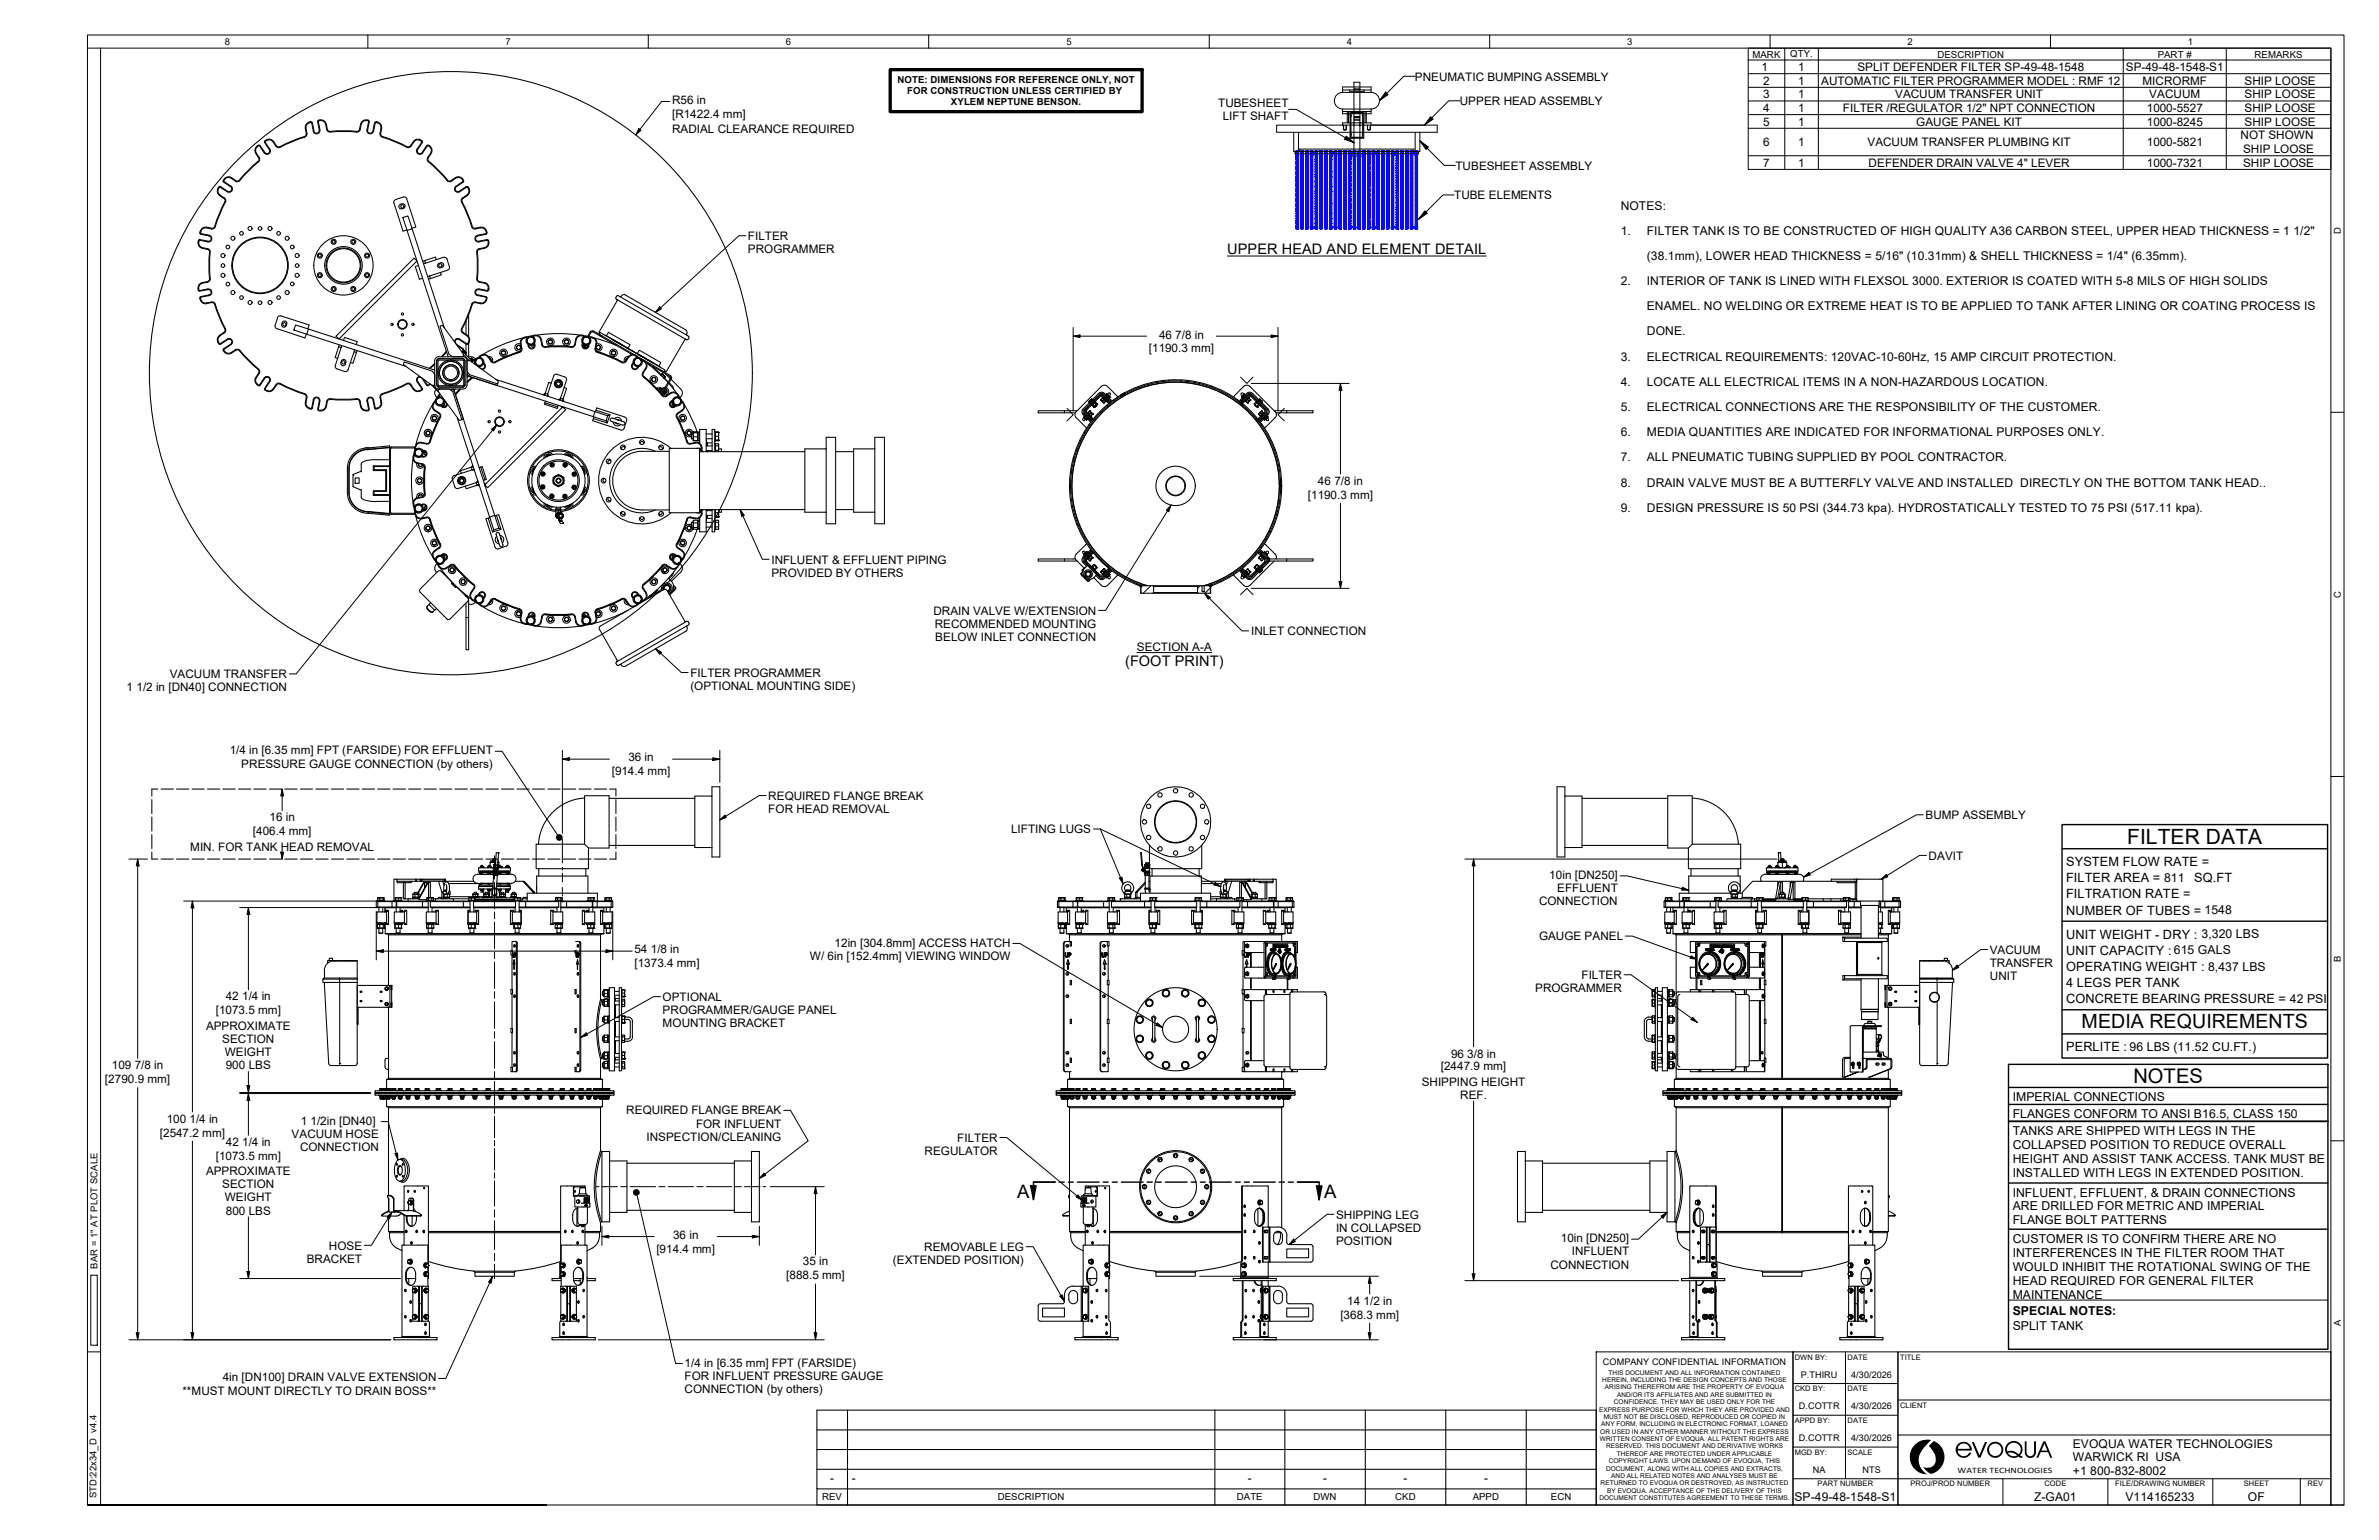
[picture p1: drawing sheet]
<svg xmlns="http://www.w3.org/2000/svg" width="432mm" height="279mm" viewBox="0 0 432 279" stroke-linecap="round" stroke-linejoin="round" font-family="sans-serif">
<defs><g id="words">
<text font-size="3.8" x="386.1" y="153.2">FILTER DATA</text>
<text font-size="3.7" x="387.2" y="196.5">NOTES</text>
<text font-size="3.6" x="377.8" y="186.6">MEDIA REQUIREMENTS</text>
<g font-size="3.4">
<text x="184.6" y="217.4">A</text>
<text x="240.3" y="217.4">A</text>
</g>
<g font-size="2.6">
<text x="222.8" y="46">UPPER HEAD AND ELEMENT DETAIL</text>
<text x="204.2" y="120.9">(FOOT PRINT)</text>
</g>
<g font-size="2.3">
<text x="375" y="157.2">SYSTEM FLOW RATE =</text>
<text x="375" y="160.1">FILTER AREA = 811</text>
<text x="398.2" y="160.1">SQ.FT</text>
<text x="375" y="165.9">NUMBER OF TUBES = 1548</text>
<text x="375" y="163">FILTRATION RATE =</text>
<text x="375" y="170.3">UNIT WEIGHT - DRY : 3,320 LBS</text>
<text x="375" y="173.2">UNIT CAPACITY : 615 GALS</text>
<text x="375" y="176.1">OPERATING WEIGHT : 8,437 LBS</text>
<text x="375" y="179.1">4 LEGS PER TANK</text>
<text x="375" y="182">CONCRETE BEARING PRESSURE = 42 PSI</text>
<text x="375" y="190.7">PERLITE : 96 LBS (11.52 CU.FT.)</text>
</g>
<g font-size="2.2">
<text x="294.2" y="38">NOTES:</text>
<text x="294.2" y="42.6">1.</text>
<text x="298.9" y="42.6">FILTER TANK IS TO BE CONSTRUCTED OF HIGH QUALITY A36 CARBON STEEL, UPPER HEAD THICKNESS = 1</text>
<text x="298.9" y="47.1">(38.1mm), LOWER HEAD THICKNESS = 5/16&quot; (10.31mm) &amp; SHELL THICKNESS = 1/4&quot; (6.35mm).</text>
<text x="416.3" y="42.6">1/2&quot;</text>
<text x="294.2" y="51.7">2.</text>
<text x="298.9" y="51.7">INTERIOR OF TANK IS LINED WITH FLEXSOL 3000. EXTERIOR IS COATED WITH 5-8 MILS OF HIGH SOLIDS</text>
<text x="298.9" y="56.3">ENAMEL. NO WELDING OR EXTREME HEAT IS TO BE APPLIED TO TANK AFTER LINING OR COATING PROCESS IS</text>
<text x="294.2" y="65.4">3.</text>
<text x="298.9" y="60.9">DONE.</text>
<text x="298.9" y="65.4">ELECTRICAL REQUIREMENTS: 120VAC-10-60Hz, 15 AMP CIRCUIT PROTECTION.</text>
<text x="294.2" y="70">4.</text>
<text x="298.9" y="70">LOCATE ALL ELECTRICAL ITEMS IN A NON-HAZARDOUS LOCATION.</text>
<text x="294.2" y="74.6">5.</text>
<text x="298.9" y="74.6">ELECTRICAL CONNECTIONS ARE THE RESPONSIBILITY OF THE CUSTOMER.</text>
<text x="294.2" y="79.2">6.</text>
<text x="294.2" y="83.7">7.</text>
<text x="298.9" y="79.2">MEDIA QUANTITIES ARE INDICATED FOR INFORMATIONAL PURPOSES ONLY.</text>
<text x="298.9" y="83.7">ALL PNEUMATIC TUBING SUPPLIED BY POOL CONTRACTOR.</text>
<text x="294.2" y="88.3">8.</text>
<text x="298.9" y="88.3">DRAIN VALVE MUST BE A BUTTERFLY VALVE AND INSTALLED DIRECTLY ON THE BOTTOM TANK HEAD..</text>
<text x="294.2" y="92.9">9.</text>
<text x="298.9" y="92.9">DESIGN PRESSURE IS 50 PSI (344.73 kpa). HYDROSTATICALLY TESTED TO 75 PSI (517.11 kpa).</text>
<text x="365.3" y="199.8">IMPERIAL CONNECTIONS</text>
<text x="365.3" y="202.9">FLANGES CONFORM TO ANSI B16.5, CLASS 150</text>
<text x="365.3" y="205.9">TANKS ARE SHIPPED WITH LEGS IN THE</text>
<text x="365.3" y="208.4">COLLAPSED POSITION TO REDUCE OVERALL</text>
<text x="365.3" y="211">HEIGHT AND ASSIST TANK ACCESS. TANK MUST BE</text>
<text x="365.3" y="213.5">INSTALLED WITH LEGS IN EXTENDED POSITION.</text>
<text x="365.3" y="217.1">INFLUENT, EFFLUENT, &amp; DRAIN CONNECTIONS</text>
<text x="365.3" y="219.6">ARE DRILLED FOR METRIC AND IMPERIAL</text>
<text x="365.3" y="225.5">CUSTOMER IS TO CONFIRM THERE ARE NO</text>
<text x="365.3" y="228">INTERFERENCES IN THE FILTER ROOM THAT</text>
<text x="365.3" y="222.2">FLANGE BOLT PATTERNS</text>
<text x="365.3" y="233">HEAD REQUIRED FOR GENERAL FILTER</text>
<text x="365.3" y="230.5">WOULD INHIBIT THE ROTATIONAL SWING OF THE</text>
<text x="365.3" y="238.6">SPECIAL NOTES:</text>
<text x="365.3" y="235.6">MAINTENANCE</text>
<text x="365.3" y="241.3">SPLIT TANK</text>
<text x="376.2" y="262.8">EVOQUA WATER TECHNOLOGIES</text>
<text x="376.2" y="265.1">WARWICK RI USA</text>
<text x="376.2" y="267.7">+1</text>
<text x="379.4" y="267.7">800-832-8002</text>
<text x="325.7" y="272.2">SP-49-48-1548-S1</text>
<text x="369.2" y="272.3">Z-GA01</text>
<text x="385.8" y="272.2">V114165233</text>
<text x="408" y="272.3">OF</text>
</g>
<g font-size="2.1">
<text x="256.8" y="14.6">PNEUMATIC BUMPING ASSEMBLY</text>
<text x="319.7" y="12.9">1</text>
<text x="320" y="15.4">2</text>
<text x="320" y="17.8">3</text>
<text x="326.4" y="15.4">1</text>
<text x="326.4" y="17.8">1</text>
<text x="326.4" y="12.9">1</text>
<text x="330.5" y="15.4">AUTOMATIC FILTER PROGRAMMER MODEL : RMF 12</text>
<text x="337.1" y="12.9">SPLIT DEFENDER FILTER SP-49-48-1548</text>
<text x="344" y="17.8">VACUUM TRANSFER UNIT</text>
<text x="385.9" y="12.9">SP-49-48-1548-S1</text>
<text x="388.9" y="15.4">MICRORMF</text>
<text x="390.1" y="17.8">VACUUM</text>
<text x="407.4" y="15.4">SHIP LOOSE</text>
<text x="407.4" y="17.8">SHIP LOOSE</text>
<text x="122" y="18.8">R56 in</text>
<text x="122" y="21.3">[R1422.4 mm]</text>
<text x="221.1" y="19.4">TUBESHEET</text>
<text x="221.9" y="21.8">LIFT SHAFT</text>
<text x="265" y="19.1">UPPER HEAD ASSEMBLY</text>
<text x="320" y="20.3">4</text>
<text x="320" y="22.8">5</text>
<text x="326.4" y="20.3">1</text>
<text x="326.4" y="22.8">1</text>
<text x="334.5" y="20.3">FILTER /REGULATOR 1/2&quot; NPT CONNECTION</text>
<text x="347.8" y="22.8">GAUGE PANEL KIT</text>
<text x="389.6" y="20.3">1000-5527</text>
<text x="389.6" y="22.8">1000-8245</text>
<text x="407.4" y="20.3">SHIP LOOSE</text>
<text x="407.4" y="22.8">SHIP LOOSE</text>
<text x="122" y="24.2">RADIAL CLEARANCE REQUIRED</text>
<text x="320" y="26.5">6</text>
<text x="326.4" y="26.5">1</text>
<text x="339" y="26.5">VACUUM TRANSFER PLUMBING KIT</text>
<text x="389.6" y="26.5">1000-5821</text>
<text x="406.7" y="25.3">NOT SHOWN</text>
<text x="407.1" y="27.8">SHIP LOOSE</text>
<text x="264.2" y="30.8">TUBESHEET ASSEMBLY</text>
<text x="320" y="30.2">7</text>
<text x="326.4" y="30.3">1</text>
<text x="339.2" y="30.3">DEFENDER DRAIN VALVE 4&quot; LEVER</text>
<text x="389.6" y="30.2">1000-7321</text>
<text x="407.1" y="30.3">SHIP LOOSE</text>
<text x="263.9" y="36.1">TUBE ELEMENTS</text>
<text x="135.8" y="43.5">FILTER</text>
<text x="135.8" y="45.9">PROGRAMMER</text>
<text x="208.5" y="63.9">[1190.3 mm]</text>
<text x="210.4" y="61.4">46</text>
<text x="213.3" y="61.4">7/8 in</text>
<text x="239.2" y="87.9">46</text>
<text x="242.2" y="87.9">7/8 in</text>
<text x="237.4" y="90.5">[1190.3 mm]</text>
<text x="140" y="104.6">PROVIDED BY OTHERS</text>
<text x="140" y="102.2">INFLUENT &amp; EFFLUENT PIPING</text>
<text x="169.4" y="111.5">DRAIN VALVE W/EXTENSION</text>
<text x="169.7" y="113.9">RECOMMENDED MOUNTING</text>
<text x="169.8" y="116.3">BELOW INLET CONNECTION</text>
<text x="206.3" y="118">SECTION A-A</text>
<text x="227.1" y="115.2">INLET CONNECTION</text>
<text x="23" y="125.4">1</text>
<text x="24.8" y="125.4">1/2 in [DN40] CONNECTION</text>
<text x="30.8" y="123">VACUUM TRANSFER</text>
<text x="125.3" y="122.8">FILTER PROGRAMMER</text>
<text x="125.3" y="125.2">(OPTIONAL MOUNTING SIDE)</text>
<text x="41.7" y="136.9">1/4 in [6.35 mm] FPT (FARSIDE) FOR EFFLUENT</text>
<text x="43.8" y="139.3">PRESSURE GAUGE CONNECTION (by others)</text>
<text x="111" y="140.7">[914.4 mm]</text>
<text x="114" y="138.1">36 in</text>
<text x="48.9" y="149">16 in</text>
<text x="139.4" y="147.4">FOR HEAD REMOVAL</text>
<text x="139.4" y="145.1">REQUIRED FLANGE BREAK</text>
<text x="349.5" y="148.6">BUMP ASSEMBLY</text>
<text x="34.5" y="154.3">MIN. FOR TANK HEAD REMOVAL</text>
<text x="45.9" y="151.5">[406.4 mm]</text>
<text x="183.5" y="151.2">LIFTING LUGS</text>
<text x="350" y="156">DAVIT</text>
<text x="281.2" y="159.4">10in [DN250]</text>
<text x="282.6" y="161.9">EFFLUENT</text>
<text x="279.3" y="164.2">CONNECTION</text>
<text x="115.2" y="173">54</text>
<text x="118.1" y="173">1/8 in</text>
<text x="151.5" y="171.7">12in [304.8mm] ACCESS HATCH</text>
<text x="279.3" y="170.6">GAUGE PANEL</text>
<text x="361.2" y="173">VACUUM</text>
<text x="115.2" y="175.5">[1373.4 mm]</text>
<text x="147" y="174.1">W/ 6in [152.4mm] VIEWING WINDOW</text>
<text x="278.6" y="180">PROGRAMMER</text>
<text x="287.1" y="177.6">FILTER</text>
<text x="361.2" y="175.5">TRANSFER</text>
<text x="361.2" y="177.8">UNIT</text>
<text x="39.1" y="184.1">[1073.5 mm]</text>
<text x="41" y="181.5">42</text>
<text x="43.9" y="181.5">1/4 in</text>
<text x="120.3" y="184">PROGRAMMER/GAUGE PANEL</text>
<text x="120.3" y="181.6">OPTIONAL</text>
<text x="37.4" y="186.8">APPROXIMATE</text>
<text x="40.4" y="189.2">SECTION</text>
<text x="40.8" y="191.6">WEIGHT</text>
<text x="120.3" y="186.4">MOUNTING BRACKET</text>
<text x="263.4" y="191.9">96</text>
<text x="266.3" y="191.9">3/8 in</text>
<text x="19.1" y="196.5">[2790.9 mm]</text>
<text x="20.3" y="194">109</text>
<text x="24.4" y="194">7/8 in</text>
<text x="41" y="194">900 LBS</text>
<text x="258.1" y="196.9">SHIPPING HEIGHT</text>
<text x="261.5" y="194.2">[2447.9 mm]</text>
<text x="30.3" y="203.7">100</text>
<text x="34.4" y="203.7">1/4 in</text>
<text x="113.7" y="202.2">REQUIRED FLANGE BREAK</text>
<text x="265" y="199.3">REF.</text>
<text x="29" y="206.2">[2547.2 mm]</text>
<text x="41" y="207.9">42</text>
<text x="44" y="207.9">1/4 in</text>
<text x="52.9" y="206.4">VACUUM HOSE</text>
<text x="54.5" y="208.9">CONNECTION</text>
<text x="54.6" y="204.1">1</text>
<text x="56.4" y="204.1">1/2in [DN40]</text>
<text x="117.3" y="206.9">INSPECTION/CLEANING</text>
<text x="126.3" y="204.6">FOR INFLUENT</text>
<text x="167.8" y="209.5">REGULATOR</text>
<text x="173.7" y="207.1">FILTER</text>
<text x="37.4" y="213.2">APPROXIMATE</text>
<text x="39.2" y="210.4">[1073.5 mm]</text>
<text x="40.4" y="215.6">SECTION</text>
<text x="40.8" y="218">WEIGHT</text>
<text x="41" y="220.4">800 LBS</text>
<text x="242.5" y="221.1">SHIPPING LEG</text>
<text x="59.7" y="226.7">HOSE</text>
<text x="119.2" y="227.3">[914.4 mm]</text>
<text x="122.2" y="224.8">36 in</text>
<text x="167.8" y="226.9">REMOVABLE LEG</text>
<text x="242.5" y="223.5">IN COLLAPSED</text>
<text x="242.5" y="225.9">POSITION</text>
<text x="283.3" y="225.4">10in [DN250]</text>
<text x="285.3" y="227.8">INFLUENT</text>
<text x="55.7" y="229.1">BRACKET</text>
<text x="142.7" y="232.1">[888.5 mm]</text>
<text x="145.7" y="229.6">35 in</text>
<text x="162.1" y="229.3">(EXTENDED POSITION)</text>
<text x="281.4" y="230.2">CONNECTION</text>
<text x="243.3" y="239.2">[368.3 mm]</text>
<text x="244.5" y="236.7">14</text>
<text x="247.5" y="236.7">1/2 in</text>
<text x="40.4" y="250.6">4in [DN100] DRAIN VALVE EXTENSION</text>
<text x="124.3" y="250.3">FOR INFLUENT PRESSURE GAUGE</text>
<text x="124.3" y="247.9">1/4 in [6.35 mm] FPT (FARSIDE)</text>
<text x="33.1" y="253">**MUST MOUNT DIRECTLY TO DRAIN BOSS**</text>
<text x="124.3" y="252.7">CONNECTION (by others)</text>
<text x="150.7" y="268.9">-</text>
<text x="154.6" y="268.9">-</text>
<text x="226.5" y="268.9">-</text>
<text x="240.2" y="268.9">-</text>
<text x="254.8" y="268.9">-</text>
<text x="269.4" y="268.9">-</text>
</g>
<g font-size="1.7">
<text x="40.8" y="8.2">8</text>
<text x="91.7" y="8.2">7</text>
<text x="142.7" y="8.2">6</text>
<text x="193.5" y="8.2">5</text>
<text x="244.4" y="8.2">4</text>
<text x="295.3" y="8.2">3</text>
<text x="318.1" y="10.4">MARK</text>
<text x="324.9" y="10.4">QTY.</text>
<text x="346.2" y="8.2">2</text>
<text x="351.7" y="10.4">DESCRIPTION</text>
<text x="391.6" y="10.4">PART #</text>
<text x="397.1" y="8.2">1</text>
<text x="409.2" y="10.4">REMARKS</text>
<text x="162.9" y="15.1">NOTE: DIMENSIONS FOR REFERENCE ONLY, NOT</text>
<text x="164.7" y="17.1">FOR CONSTRUCTION UNLESS CERTIFIED BY</text>
<text x="172.6" y="19.1">XYLEM NEPTUNE BENSON.</text>
<text x="424.9" y="42.4" transform="rotate(-90 424.9 42.4)">D</text>
<text x="424.9" y="108.5" transform="rotate(-90 424.9 108.5)">C</text>
<text x="424.9" y="174.5" transform="rotate(-90 424.9 174.5)">B</text>
<text x="17.7" y="230.2" transform="rotate(-90 17.7 230.2)">BAR = 1&quot; AT PLOT SCALE</text>
<text x="424.9" y="240.6" transform="rotate(-90 424.9 240.6)">A</text>
<text x="290.9" y="247.6">COMPANY CONFIDENTIAL INFORMATION</text>
<text x="326.9" y="249.9">P.THIRU</text>
<text x="336" y="249.9">4/30/2026</text>
<text x="326.5" y="255.7">D.COTTR</text>
<text x="336" y="255.7">4/30/2026</text>
<text x="326.5" y="261.4">D.COTTR</text>
<text x="336" y="261.4">4/30/2026</text>
<text x="329" y="267.2">NA</text>
<text x="338" y="267.2">NTS</text>
<text x="17.5" y="271.8" transform="rotate(-90 17.5 271.8)">STD:22x34_D v4.4</text>
<text x="149.2" y="272.2">REV</text>
<text x="181.1" y="272.2">DESCRIPTION</text>
<text x="224.5" y="272.2">DATE</text>
<text x="238.4" y="272.2">DWN</text>
<text x="253.2" y="272.2">CKD</text>
<text x="267.3" y="272.2">APPD</text>
<text x="281.5" y="272.2">ECN</text>
</g>
<text font-size="1.5" x="355.3" y="267.2">WATER TECHNOLOGIES</text>
<g font-size="1.4">
<text x="325.8" y="246.7">DWN BY:</text>
<text x="335.3" y="246.7">DATE</text>
<text x="344.9" y="246.7">TITLE</text>
<text x="325.8" y="252.4">CKD BY:</text>
<text x="335.3" y="252.4">DATE</text>
<text x="344.9" y="255.4">CLIENT</text>
<text x="325.8" y="258.2">APPD BY:</text>
<text x="325.8" y="263.9">MGD BY:</text>
<text x="335.3" y="258.2">DATE</text>
<text x="335.3" y="263.9">SCALE</text>
<text x="329.9" y="269.7">PART NUMBER</text>
<text x="346.8" y="269.7">PROJ/PROD NUMBER</text>
<text x="371.1" y="269.7">CODE</text>
<text x="383.9" y="269.7">FILE/DRAWING NUMBER</text>
<text x="407.3" y="269.7">SHEET</text>
<text x="418.8" y="269.7">REV</text>
</g>
<g font-size="1.2">
<text x="290.8" y="250.7">HEREIN, INCLUDING THE DESIGN CONCEPTS AND THOSE</text>
<text x="292" y="249.4">THIS DOCUMENT AND ALL INFORMATION CONTAINED</text>
<text x="290.3" y="256.1">EXPRESS PURPOSE FOR WHICH THEY ARE PROVIDED AND</text>
<text x="291.1" y="257.4">MUST NOT BE DISCLOSED, REPRODUCED OR COPIED IN</text>
<text x="291.3" y="252.1">ARISING THEREFROM ARE THE PROPERTY OF EVOQUA</text>
<text x="292.9" y="254.8">CONFIDENCE. THEY MAY BE USED ONLY FOR THE</text>
<text x="293.5" y="253.4">AND/OR ITS AFFILIATES AND ARE SUBMITTED IN</text>
<text x="290.4" y="261.4">WRITTEN CONSENT OF EVOQUA. ALL PATENT RIGHTS ARE</text>
<text x="290.4" y="260.1">OR USED IN ANY OTHER MANNER WITHOUT THE EXPRESS</text>
<text x="290.6" y="258.8">ANY FORM, INCLUDING IN ELECTRONIC FORMAT, LOANED</text>
<text x="291.5" y="262.8">RESERVED. THIS DOCUMENT AND DERIVATIVE WORKS</text>
<text x="290.5" y="269.5">RETURNED TO EVOQUA OR DESTROYED, AS INSTRUCTED</text>
<text x="291.5" y="266.8">DOCUMENT, ALONG WITH ALL COPIES AND EXTRACTS,</text>
<text x="292" y="265.5">COPYRIGHT LAWS. UPON DEMAND OF EVOQUA, THIS</text>
<text x="292.4" y="268.1">AND ALL RELATED NOTES AND ANALYSES MUST BE</text>
<text x="293.4" y="264.1">THEREOF ARE PROTECTED UNDER APPLICABLE</text>
<text x="290.3" y="272.2">DOCUMENT CONSTITUTES AGREEMENT TO THESE TERMS.</text>
<text x="291.7" y="270.8">BY EVOQUA. ACCEPTANCE OF THE DELIVERY OF THIS</text>
</g>
</g></defs>
<!-- layer: Hatch -->
<g fill="none" stroke="#000" stroke-width=".18">
<path d="M196 79.9l.2 .1M196.8 78.4l.1 .1M197.7 77.1l.1 .1M198.7 75.8l.1 .1M199.7 74.6l.2 .2M200.9 73.5l.1 .2M202.2 72.5l.1 .2M203.5 71.7l.1 .1M203.7 71.5h.1M203.8 71.7h.1M204.9 70.9l.2 .1M206.5 70.2l.2 .2"/>
<path d="M208.2 69.6l.2 .2M210 69.2l.2 .2M212 69l.2 .2M214.2 69l.3 .2M216.8 69.2l.2 .3M219.8 70l.4 .4M224.5 72.5l1.2 1.2M227.9 75.9l1.2 1.2M194.2 89.3l.2 .2M194.2 87l.2 .2M194.4 85l.2 .2M194.5 91.9l.3 .2"/>
<path d="M194.8 83.2l.2 .1M195.4 81.5l.1 .1M195.4 95l.4 .3M228.9 99.3l.1 .1M229.7 97.9l.2 .1M230.5 96.4l.2 .2M231.1 81.3l.4 .4M231.2 94.9l.1 .1M231.7 93.2l.2 .1M232.1 84.5l.2 .2M232.2 91.3l.1 .2M232.4 87.1l.2 .2"/>
<path d="M232.4 89.3l.2 .2M232.4 88l.1 .2M198.5 100.3l2.7 2.7M206.2 105.8l.3 .3M206.9 106.3l.1 .1M208.9 106.3l-1.4 1.3M217.9 106.3l-.5 .4M219.7 106.7l-1 .9M219.7 106.3l.1 .1M219.9 106l.2 .2M221.5 105.4l.1 .1M223 104.6l.1 .1"/>
<path d="M224.3 103.7l.2 .2M225.6 102.7l.1 .2M226.8 101.7l.1 .1M227.9 100.5l.1 .1"/>
</g>
<!-- layer: Visible -->
<g fill="none" stroke="#000" stroke-width=".19">
<path d="M39.8 35.5l.8 .5 .3 .4-1.3 2.7-.6 2-.2 .2-.4 .1M40 34l-.1-.1a.85 .85 0 0 0 0 1.5l1 .7v.6M40 33.8l1.3 .9M40.1 33.9l-.1-.1a.92 .92 0 0 0-.6 .8 .92 .92 0 0 0 .5 .9M40.5 32.7l.1 .3 1.2 .9M40.9 36.7l-.9 1.8-.9 2.6-.2 .3-.5 .1M41.9 33.9a.49 .49 0 0 1 .1 .6 .49 .49 0 0 1-.7 .2M42.7 32.9l-.8-.6a.77 .77 0 0 0-.8-.1 .77 .77 0 0 0-.4 .7l1.2 .9a.61 .61 0 0 1 .2 .8 .61 .61 0 0 1-.9 .2l-1.2-.8M43.5 32.8l-.2 .1h-.6M46.4 27.8l.6 1.1-.2 .4-1.5 1.3-2 2.2h-.5l-.8-.6a1.01 1.01 0 0 0-1.5 .5M46.9 29.4l-1.5 1.3-1.8 2M46.9 26.5h.2l.8 1.2"/>
<path d="M46.9 26.4l-.1 .1a.91 .91 0 0 0-.3 1.3l.6 1.1-.2 .5M48.1 27.7l-1-1.3a.91 .91 0 0 0-.8 .5 .91 .91 0 0 0 .1 .9M48.1 25.8l.9 1.2a.62 .62 0 0 1-.2 .9 .62 .62 0 0 1-.8-.2M48.2 25.8h-.1a.85 .85 0 0 1 1.4-.1l.6 .8M48.4 25.4l-.4 .4 .9 1.3M48.9 27.1a.49 .49 0 0 1-.2 .7 .49 .49 0 0 1-.6-.1M55.2 24.8l-2.5 .9-1.9 .9h-.4a2.19 2.19 0 0 0-1.7-1.3l-.4 .1M55.4 23.3l.2 1.1-.4 .4M56.4 22.1h-.1a1.06 1.06 0 0 0-.9 1.2M56.4 22.1l.3 .2 .3 1.4M57.8 22.1l.3 1.5M57.9 21.8l-.2 .3 .2 1.5"/>
<path d="M57.9 21.9h.1a.92 .92 0 0 1 1.1 .7M57.9 21.9l-.1 .2M57.9 23.6a.49 .49 0 0 1-.4 .6 .49 .49 0 0 1-.5-.4M58.1 23.5a.62 .62 0 0 1-.5 .8 .62 .62 0 0 1-.8-.5l-.2-1.5a.84 .84 0 0 0-1.1 1l.2 1.2-.4 .4-1.9 .7-2.5 1.1-.3 .1-.5-.3M58.1 21.7l-.2 .1M58.1 21.8a.97 .97 0 0 1 1.1 .7M59.1 22.5l.2 1M59.3 23.5l.4 .4 .3 .1 2.7-.2 2 .2 .6-.3 .1-.2M65.4 22.5l-.2 1.2-.5 .1-2-.1-3 .1-.3-.4-.2-.9M66.6 21.8a.97 .97 0 0 0-1.1 .7M66.6 21.7l.2 .1M66.7 23.6a.49 .49 0 0 0 .4 .6 .49 .49 0 0 0 .6-.4"/>
<path d="M66.8 21.9l.1 .2-.3 1.4a.62 .62 0 0 0 .5 .8 .62 .62 0 0 0 .7-.5M66.8 21.9h-.1a.93 .93 0 0 0-1.1 .7l-.2 .9M66.8 21.8l.2 .3-.3 1.5M67.8 23.8l.3-1.5a.85 .85 0 0 1 1.1 1l-.2 .9 .1 .5 2.9 1.1 1.8 .9h.6l.2-.2M68.3 22.1l-.3 .2-.3 1.4M68.3 22.1h.3M68.5 22.2a.97 .97 0 0 1 .8 1.1M69.3 23.3l-.2 .9 .1 .5 2.8 1 1.9 .9h.4l.7-.9M73 37l-.3 .1a.43 .43 0 0 0-.3 .5 .43 .43 0 0 0 .6 .3 .51 .51 0 0 0 .5-.6l-.3-.3h-.2M73.1 39.5l.9-.3 .8 2.3-.9 .3zM75 25.7a.84 .84 0 0 1 .9-.5 .84 .84 0 0 1 .7 .7l-.8 1.2M75.8 27.1a.49 .49 0 0 0 .1 .7 .49 .49 0 0 0 .7-.1"/>
<path d="M76.5 25.8a.85 .85 0 0 0-1.4-.1l-.5 .8M76.5 25.8l-.8 1.2a.62 .62 0 0 0 .2 .9 .62 .62 0 0 0 .8-.2M77.7 26.5h-.1l-.9 1.2M77.7 26.4l.2 .1a.91 .91 0 0 1 .3 1.3M77.8 29.4l2 1.8 1.3 1.5M77.8 26.4h-.4l-.8 1.3M77.8 26.3l.2 .2M78 26.5a.97 .97 0 0 1 .3 1.3M78.2 27.8l-.7 1.1 .3 .5M78.3 27.8l-.6 .8v.5l2.2 2 1.3 1.6 .4 .2 1-.7M81.1 32.8l.5 .2 .3-.1M82.7 32.2a.84 .84 0 0 1 1-.1 .84 .84 0 0 1 .4 .9l-1.3 .9"/>
<path d="M82.8 33.9a.49 .49 0 0 0-.1 .6 .49 .49 0 0 0 .7 .2M84 35.9l-.3 .5 .1 .3 1.1 2.5 .7 1.9 .4 .4h.3M84 32.8v.1l-1.2 .9a.62 .62 0 0 0-.2 .8 .62 .62 0 0 0 .8 .2l1.3-.8M84.1 32.8l-.1-.2a.91 .91 0 0 0-1.3-.3l-.8 .6M84.7 34v-.1a.85 .85 0 0 1 0 1.5l-.7 .5M84.8 35.5l-.8 .5-.2 .4 1.2 2.7 .7 2 .3 .3h.3M85 33.9h-.4l-1.2 .8M85 33.9l.1 .2M85.1 34.1a.97 .97 0 0 1-.3 1.4M36.1 52.6l.1 .1M36.2 43.6a.92 .92 0 0 0 .5 1.3l1.2 .3 .3 .6-.2 2 .2 2.7-.1 .3-.4 .4M36.3 52.7l1.4-.3a.62 .62 0 0 1 .7 .5 .62 .62 0 0 1-.4 .7"/>
<path d="M36.3 41.9l.1 .6 1.5 .3a.5 .5 0 0 1 .4 .6 .5 .5 0 0 1-.6 .4M36.3 54.4a.97 .97 0 0 0 1.2 .7l.9-.2M36.4 54.1v.2M36.4 42.3l.1 .1 1.5 .3M36.5 54.3a.84 .84 0 0 0 1 .7M36.5 53.9l-.1 .2M36.7 45.1l.9 .1M37.5 41.2l.9 .2M37.5 41.2a.97 .97 0 0 0-1.2 .8M37.6 51.1l-.9 .2a.97 .97 0 0 0-.5 1.5l1.6-.3a.5 .5 0 0 1 .5 .4 .5 .5 0 0 1-.4 .6l-1.5 .4-.1 .5M37.6 45.2l.3 .1 .1 .5-.1 2 .1 2.7v.3l-.4 .3M37.7 51.2l-1 .2a.96 .96 0 0 0-.6 1.2"/>
<path d="M37.8 43.8l-1.6-.3a.96 .96 0 0 0 .5 1.5M38 42.7a.62 .62 0 0 1 .4 .7 .62 .62 0 0 1-.7 .5l-1.4-.3M38 53.6l-1.5 .3M38.4 54.8h.3l.4 .4 .7 1.9 1.1 2.5M38.4 41.5l-.9-.1a.9 .9 0 0 0-1.1 .8M38.4 54.8l-1 .2M38.4 54.9h.2l.4 .3 .6 2 1.3 2.7-.3 .4-.8 .5M40.9 59.6l.1 .3-.3 .5M49.9 59l.1 .5 .3 .1M49.9 59l.5-1.4 .1-.2 .5-.1 5.1 1.7-.2 .7M50.3 59.6l5 1.7 .3-.7M52 58.8l-.1 .3"/>
<path d="M52 58.8a.43 .43 0 0 0-.2-.5 .43 .43 0 0 0-.6 .2 .52 .52 0 0 0 .2 .9h.2l.4-.3M53.7 59l2.3 .7-.3 .9-2.4-.7zM56 59.7l22.9 7.5M73.9 41.8l7.4 22.9M74.8 41.4l.7-.2-1.7-5.1-.3-.4h-.3l-1.4 .5-.3 .4v.2l1.7 5.1 .7-.2M74.8 41.5l5.8 18M75.2 46.8l.5 .5-14.2 14.2-.5-.5zM75.9 48.2l-.5 .2 .7 2.3 .6-.2M77.1 47.3l2-.7 .1 .5-2 .7zM77.1 47.3l-.4 .1M77.2 47.8h-.3M78 50.1l1.9-.7 .2 .5-2 .6z"/>
<path d="M78 50.1l-.4 .1M78.1 50.5l-.3 .1M79.2 47.1l1.3-.4h.3l.3 .3 .5 1.6-.3 .4-1.4 .4M80.2 48.5l-.2 .1M80.3 48.5a.43 .43 0 0 0 .2-.5 .43 .43 0 0 0-.5-.3l-.3 .1a.43 .43 0 0 0-.3 .5 .43 .43 0 0 0 .6 .3M84.6 58.2v2.5M85.1 57.1v4M86.3 41.5l.9-.1a.84 .84 0 0 1 1 .6M86.3 54.8l.9 .2M86.3 54.8l-.6 .1-.1 .3-.9 2.6-.9 1.8v.6l.2 .2M86.7 42.7a.61 .61 0 0 0-.5 .7 .61 .61 0 0 0 .8 .5l1.4-.3 .1 .1M86.7 42.8a.49 .49 0 0 0-.4 .6 .49 .49 0 0 0 .6 .4"/>
<path d="M86.7 53.5l1.6 .4a.92 .92 0 0 1-.2 .9 .92 .92 0 0 1-.9 .3M86.9 52.6a.49 .49 0 0 0-.6 .3 .49 .49 0 0 0 .4 .6M86.9 43.8l1.6-.3a.92 .92 0 0 1 .2 .9 .92 .92 0 0 1-.7 .6M86.9 52.5l1.5 .3 .3-.2M87 51.2l.9 .2a.9 .9 0 0 1 .7 1.2M87 45.1l-.4 .4-.1 .3 .1 2.7-.1 2 .2 .6 .3 .1M87.2 41.2l-.9 .2M87.2 55.1l-.9-.2-.5 .1-1 2.8-.9 1.9v.4l.9 .7M87.2 41.2a.97 .97 0 0 1 1.1 .8M87.9 45.1l-.9 .1-.3 .3 .1 3-.2 2 .2 .5 1.1 .3M88 51.3a.97 .97 0 0 1 .7 1.1M88.2 53.9l.1 .2"/>
<path d="M88.2 42.4l-1.5 .3M88.2 54.3a.84 .84 0 0 1-1 .7M88.2 42l.1 .2M88.3 42.3l-.1 .1M88.3 54.1l-.1 .2M88.3 41.9v.6l-1.6 .3M88.4 52.7l-1.5-.3a.62 .62 0 0 0-.7 .5 .62 .62 0 0 0 .5 .7l1.5 .3M88.5 52.6l-.1 .1M88.6 43.7v.1a.92 .92 0 0 1-.7 1.1l-.9 .2M88.8 52.4l-.1 .2M111.9 54.3l.1 .3M111.9 53.8l-.1 .3 .1 .2 12.7 7.3"/>
<path d="M111.9 53.7h.3l12.7 7.3M112 54.6l-3.2 5.5v.4M112.5 53.8h.2a.64 .64 0 0 1 .8-.3l11 6.3a.66 .66 0 0 1 .1 .9l.1 .2M39.9 60.8a.93 .93 0 0 0 .1 1.7l.1-.1M40 62.5l1.3-.9a.49 .49 0 0 1 .7 .2 .49 .49 0 0 1-.2 .6l-1.2 .9-.1 .2 .2 .3M40.7 63.8a.97 .97 0 0 0 1.3 .3l.8-.5 .5-.1 2 2.2 1.5 1.3 .2 .5a2.88 2.88 0 0 0-.7 1.7l.4 .6 .3 .2 1.1-1.4a.49 .49 0 0 1 .6-.1 .49 .49 0 0 1 .2 .7l-.9 1.3v.2l.3 .2M40.7 60.4l-.8 .5a.77 .77 0 0 0-.4 .8 .77 .77 0 0 0 .5 .6l1.2-.8a.61 .61 0 0 1 .9 .2 .61 .61 0 0 1-.2 .8l-1.3 .9a.84 .84 0 0 0 1.3 .6l.8-.6h.6l2.1 2.2 1.5 1.3 .2 .6-.6 1a.96 .96 0 0 0 .4 1.4M49 69.3l-.9 1.3 .3 .2M49 69.3a.62 .62 0 0 0-.2-.9 .62 .62 0 0 0-.9 .2l-.8 1.2-.2 .1M49.7 70.6a.97 .97 0 0 1-1.4 .3M49.7 70.6l.5-.8 .4-.2 2.7 1.2 1.9 .7M50.1 69.8l-.6 .8a.84 .84 0 0 1-1.1 .2"/>
<path d="M50.1 69.8l.2-.2h.6l1.8 .9 2.8 1.1 .2 .5-.2 1a.86 .86 0 0 0 .7 .9M55.2 71.5l.4 .3a2.67 2.67 0 0 0 0 1.9l.7 .5h.3l.4-1.7M55.7 60.6l18 5.9M57 72.6a.49 .49 0 0 1 .5-.4 .49 .49 0 0 1 .4 .6l-.2 1.5a.91 .91 0 0 0 .9 .3 .91 .91 0 0 0 .6-.8M57.8 74.3l.1 .1M58.1 72.8a.61 .61 0 0 0-.5-.7 .61 .61 0 0 0-.7 .4l-.3 1.6-.4-.1M58.1 72.8l-.3 1.5M59.1 73.7a.96 .96 0 0 1-1.2 .7M59.3 72.8l-.2 1M59.3 72.8l.1-.2 .6-.3 2 .2 3-.1 .4 .4 .2 1a.78 .78 0 0 0 .5 .6 .78 .78 0 0 0 .8-.1M59.4 72.9l-.2 .9M60.9 66.3l.1 .5 .2 .1 1.4 .5 .4-.1 .2-.2"/>
<path d="M61.3 65l-.4 1.3M61.5 62.9l.4 .2-.6 1.9-.5-.1zM61.6 62.5l-.1 .4M61.9 65.5v.3M62 65.5a.43 .43 0 0 1 .5-.3 .43 .43 0 0 1 .3 .6M62 62.7l-.1 .4M62.4 61.8l.1-.6 2.3 .8-.1 .5M62.8 65.8a.51 .51 0 0 1-.7 .5l-.1-.1-.1-.4M63.6 65.8l-.4 1.3M64.3 63.8l.4 .1-.6 2-.5-.1zM64.4 63.4l-.1 .4M64.8 63.6l-.1 .3"/>
<path d="M65.2 72.9l.2 .9M65.3 72.8l-.3-.3h-.3l-2.7 .1-2.1-.1-.4 .1-.1 .2M66.7 72.8a.49 .49 0 0 1 .4-.6 .49 .49 0 0 1 .6 .4l.3 1.4 .3 .2M66.7 72.7l.3 1.6a.91 .91 0 0 1-.9 .3 .91 .91 0 0 1-.6-.8M67.8 72.5a.62 .62 0 0 0-.7-.4 .62 .62 0 0 0-.5 .7l.3 1.5M67.8 72.5l.3 1.5 .1 .1M68.5 74.1l-.2 .1M69.3 73a.97 .97 0 0 1-.8 1.1M73.3 65.7l5.2 1.6 .4 .7v1.9h-.6l-4.9-3.6-.1-.2zM73.8 69.6l-1.8 .9-2.9 1.1-.1 .5 .1 .9a.9 .9 0 0 1-.9 1.1M73.8 69.6h.6l.7 1a.89 .89 0 0 0 1.2 .2M75 70.6l-.5-.8-.4-.2-2.7 1.3-2 .6-.3 .3 .2 1.2"/>
<path d="M75.7 69.3l.8 1.3-.2 .2M76.2 68.3a.62 .62 0 0 0-.5 1M76.6 68.6l.8 1.3 .4 .1M76.6 68.6a.49 .49 0 0 0-.7-.1 .49 .49 0 0 0-.1 .7l.9 1.4a.94 .94 0 0 1-1.7 0M76.9 68.8l.7 1.1 .4-.3M77.4 78.4a.37 .37 0 0 0 .3 .5 .37 .37 0 0 0 .3-.5M77.4 78.4l-.2 .1 .2 .4h.5l.2-.3-.1-.2M77.7 78.2h.2l.1 .2M77.7 78.2h-.2l-.1 .2M77.7 78.2l.3 .2M77.7 78.2l-.3 .2M78.1 69.7l-.3 .2"/>
<path d="M78.4 69.9l1.2 1.3M78.5 73.5a26.7 26.7 0 0 0-3 7.2M78.5 76v.2l.5 .1 .1-.2M78.5 76a.37 .37 0 0 0 .6 .1M78.6 69.9l.4 .5M78.9 74.5l.9 .7v.5l-.9 1.8-.9 2.6-.3 .3h-.3M78.9 75.5l.2 .1 .1 .2M78.9 65.5v4.3a.75 .75 0 0 0 .7 .8M78.9 75.5a.38 .38 0 0 0-.4 .5M78.9 66.1l-.9 .8M78.9 65.9l-1 .9M78.9 75.5l.3 .2"/>
<path d="M78.9 75.5a.37 .37 0 0 0-.4 .5M79 72.9a.94 .94 0 0 0-.1 1.6M79 72.6l-.1 .3M79 73a.8 .8 0 0 0 0 1.4l.8 .5M79.1 70.5l.5 .7M79.1 70.7a1.02 1.02 0 0 0 .2 1.4M79.2 75.8v.1l-.1 .2M79.2 75.7l-.1 .4M79.3 65.5v4.3v.2l.3 .2M79.5 65.5v4.3M79.5 71.9l-.1 .2M79.5 65.5l.1-.2h4.4l.1 .2"/>
<path d="M79.5 69.8l.1 .1M79.5 72.2l.7 .1M79.5 72.2a.65 .65 0 0 0-.2 1 .65 .65 0 0 0 1 .1 .65 .65 0 0 0-.1-1M79.6 72.2l.3-.1 .3 .2M79.6 71v-.4h1.9l.7 .4 1.6 5.1-.2 .1M79.6 72.2l-.4 .2v.8l.6 .3 .7-.3v-.7l-.3-.2M79.6 71.7v.3M79.6 70h4.4M79.6 70.2h4.4M79.6 71.2l3.6 4.9M79.6 64.7a.75 .75 0 0 0-.7 .8M79.7 70.6h.1"/>
<path d="M79.7 70.6h4.3M79.7 64.7h4.3M79.7 71.8v.2M79.7 74.9l.2 .3v.5M79.8 71.4l-.2 .3M79.8 75.7l-.9 1.8-.9 2.6M79.9 71.5l-.2 .3M79.9 75.7l-.9 1.9-.9 2.5-.4 .5h-.3M80.3 72.1a.84 .84 0 0 0-1.3 .5 .84 .84 0 0 0 .8 1.1 .84 .84 0 0 0 .8-1.1M80.5 73.6l-.1 .1M80.6 73.6l-.3 .1M80.6 73.2l.1 .3-.1 .1z"/>
<path d="M80.7 72.6h.1M80.9 73l-.2-.2 .3 .4-.2 .5M81 63.7l-.9 1M81 73.1a.5 .5 0 0 1-.2 .7 .5 .5 0 0 1-.6-.2M81.1 63.9l-.8 .8M81.2 73.4a.66 .66 0 0 1-.5 .5 .66 .66 0 0 1-.7-.2M81.9 70.8l.2-.2 .3 .2 1.7 5.2-.3 .1M82 70.6v.1M82.2 71l.2-.2-.1-.2 7.5 22.9M82.5 62a.62 .62 0 0 1 .9-.5l1.3 .9 .2-.1M82.6 70.6l-.2 .3M82.8 62.5l1.3 .8v.3"/>
<path d="M83 62.7l1 .7-.1 .4M83 75.8l5.9 18M83.2 76.1l.3 .1M83.4 61.6l1.2 .8h.4M83.4 61.6a.49 .49 0 0 0-.7 .2 .49 .49 0 0 0 .1 .6M83.4 70.6l-.8 .9M83.6 70.6l-.9 1.1M83.9 63.8h-.1M84 60.4l.7 .5a.84 .84 0 0 1 .3 1.2M84 63.8l1.7 1.7M84 64.7a.75 .75 0 0 1 .8 .8M84.1 63.8h-.1"/>
<path d="M84.1 64.4l1.1 1M84.1 64.3l-3.7-5.1-.1-.1-.4 .1 1.6 5.1 .7 .4h1.9v-.4M84.1 63.6l-.2 .3M84.1 69.8l-.1 .1M84.1 63.6h.2M84.2 65.5v4.3M84.2 63.8l.3 .4 .1-.2M84.2 63.6h.1M84.3 63.6l.1 .2M84.3 63.7l-.1 .1h-.2l.5 .5M84.4 65.5l-.2-.4h-.2h-4.4l-.3 .2v.2M84.4 65.5v4.3l-.2 .3-.2 .1"/>
<path d="M84.4 63.8l.2 .2M84.5 64.1v.1M84.5 63.9l-.1 .2M84.6 62.5v1.5M84.6 64.1v.3M84.6 64h.1M84.8 65.5v4.3a.75 .75 0 0 1-.8 .8M84.8 65.5h.1M84.8 67.8h.1M84.8 65.4l.5 .1 5 3.6 .1 .1-.1 .5-5.1-1.7-.5-.7zM84.8 60.8a1.07 1.07 0 0 1 .2 1.6M85 62.4l.1 2.5"/>
<path d="M85 62.1l-.1 .2M85 67.7l-.2 .2 .3 .4 5.1 1.6 .1-.2M85.1 62.2v.2M85.1 68.3l-.3 .2M85.1 64.8a.97 .97 0 0 1 1 .2M85.2 68l-.2 .2h-.2l22.9 7.4M85.3 65.1l.5 .4M85.4 65.1v.1M85.5 65.2l.3 .3M85.6 65h.1M85.6 65l-.2 .1 .1 .1 .2-.1M85.6 65l.2 .2"/>
<path d="M85.7 68.5l-.9 .8M85.7 65.6h-.1M85.8 65.2l.2 .1M85.8 68.5l-1 1M85.9 65.3l-.1 .1M85.9 65.4l-.2 .1M86 65.3h.1M86.1 65.5l-.4 .2M86.2 65l.1 .2M86.2 65.4h-.3M86.3 65.2l-.2 .1M86.3 66.1a.84 .84 0 0 1 .4-1.2 .84 .84 0 0 1 1.1 .8 .84 .84 0 0 1-1 .8"/>
<path d="M86.8 66.5h.1M86.9 65a.65 .65 0 0 1 .7 1 .65 .65 0 0 1-1.2 0M86.9 65a.65 .65 0 0 0-.5 1M86.9 65h.4l.4 .6-.1 .3-.2 .4h-.7l-.2-.3M86.9 65l-.3 .1-.3 .6 .2 .3M87 66.5l.1 .3M87 64.7l-.2 .1M87.2 64.7l.1-.1a.92 .92 0 0 1 1.3 .2M87.2 64.7v.1M87.8 66a.53 .53 0 0 1 .1 .7 .53 .53 0 0 1-.6 .2M87.8 65.8l.2 .3M88 66.1a.62 .62 0 0 1-.5 1"/>
<path d="M88.6 64.8l.7 1h.6M88.7 64.7a.95 .95 0 0 0-1.7 .1M88.7 64.7a.68 .68 0 0 1 .7 .9M88.7 64.7l.5 .8M88.9 64.9l.1 .2M88.9 65l.1 .1M89 65.1l.1 .3M90 68.8l18 5.9M91.7 63.8a.4 .4 0 0 0-.5-.1 .4 .4 0 0 0-.2 .4l.2 .3h.2M91.7 63.8a.35 .35 0 0 1-.3 .6M91.7 63.8a.37 .37 0 0 0-.7 .1 .37 .37 0 0 0 .5 .5M91.7 63.8a.37 .37 0 0 1-.2 .6"/>
<path d="M93.8 63.2l.3 .2M93.8 63.2l.1 .2h.3M94.1 62.7a.37 .37 0 0 1 .4 .3 .37 .37 0 0 1-.4 .4M94.1 62.7a.37 .37 0 0 0-.3 .5M94.1 62.7a.38 .38 0 0 1 .4 .2 .38 .38 0 0 1-.1 .5h-.2M94.1 62.7h-.2l-.2 .4 .1 .1M94.3 63.8l-2.6 1-1.9 .9h-.2l-.4-.2M94.3 63.8l-2 .7-2.5 1.2M94.4 62.4a.68 .68 0 0 0-1 .7 .68 .68 0 0 0 1.2 .4M94.9 61.3a26.7 26.7 0 0 0-7.2 3M95.2 61.2h.5M95.2 61.2a.97 .97 0 0 0-.8 1.1l.2 1.2-.3 .3"/>
<path d="M95.2 61.3h.4M95.2 61.3a.84 .84 0 0 0-.6 1l.1 .9-.1 .6-2.9 1.1-1.8 .9M95.7 61.9l.4 .5M95.7 61.9l.1 .4 .3 .1M95.8 62.5l.1 .3M95.8 61.1h-.2M95.9 61.3l-.2 .6M95.9 61.3l-.3 .3 .1 .3M96 62.6a.51 .51 0 0 0 .5 .6 .51 .51 0 0 0 .5-.6M96.4 62.7l.5 .3M96.5 61.2l-.6 .1M96.5 61.2a.65 .65 0 0 1 .4 .8 .65 .65 0 0 1-.8 .4"/>
<path d="M96.5 61.2l.4 .1 .1 .7-.5 .5-.4-.1M96.5 61.2l-.3-.1-.3 .2M96.7 62.6l.3 .1zM96.7 61a.97 .97 0 0 1 1.5 .6M96.7 60.9l-.2 .1M96.9 62.4l.1 .2M97 62.7h.1M97 62.3a.64 .64 0 0 1-.2 .9 .64 .64 0 0 1-.9-.4M97.2 60.9l-.4 .2M97.2 60.9a.84 .84 0 0 1 .9 .7M97.5 60.8a26.7 26.7 0 0 1 7.8 0M98.3 61.6l.2 .9"/>
<path d="M98.4 62.5l.3 .4h.3l2-.1 2.8 .1M98.9 73.1l2.3 .7 .1-.3M98.9 73.1l-.1 .2 2.4 .8v-.3M98.9 62.9l2.8-.1 2.1 .1M99 71.3l-.2 .4 .1-.3-.3 .2M99 72.8l-.1 .3M99.4 71.5l-.1 .4 .1-.3 .2 .3M99.6 69.4l.4 .1-.6 2-.4-.2zM100 61.7l.2 .2M100 61.7a.37 .37 0 0 0-.4 .4 .37 .37 0 0 0 .6 .2M100 61.7h.2v.2M100 61.7a.42 .42 0 0 0-.4 .2 .42 .42 0 0 0 0 .5h.4l.2-.1"/>
<path d="M100.2 61.9l.1 .2-.1 .2M100.2 61.9v.4M100.5 68.2l.3-.3 1.7 .5 .3 .3v.3M100.5 68.2l-.5 1.3M100.9 70.1l.7 .1M101 70.1l.2 .2 .4-.1M101.2 69l.6 .1M101.2 69a.62 .62 0 0 0-.3 1.1M101.2 69l-.4 .2-.1 .6 .3 .3M101.2 69l.3-.1 .3 .3M101.7 72.3l-.1 .3 .1-.3-.4 .2M101.8 69.1l.2 .6"/>
<path d="M101.8 69.2l.2 .2v.3M101.9 73.7v.3l.2-.2 .3 .2v-.1M102 69.7l-.4 .5M102 69.7l-.1 .4-.3 .1M102.1 73.8l.6 .5-14.2 14.2-.5-.5zM102.2 72.4l-.1 .4 .1-.3 .2 .4M102.4 70.3l.4 .2-.6 1.9-.5-.1zM102.8 69l-.4 1.3M102.9 61.7l.3 .2M102.9 61.7a.37 .37 0 0 0-.4 .4 .37 .37 0 0 0 .6 .2M102.9 61.7h.3v.2M102.9 61.7l-.2-.1-.3 .3a.42 .42 0 0 0 .5 .5l.2-.1"/>
<path d="M103.2 61.9l-.1 .4M103.2 61.9l.1 .2-.2 .2M104.3 62.5l-.1 .2-.4 .2M104.5 61.6l-.2 .9M104.6 61.6l-.3 1.2-.6 .2-2-.1-3 .1-.4-.5-.2-.9M105.6 60.9a.84 .84 0 0 0-1 .7M105.6 60.9l.3 .2M105.7 62.3a.65 .65 0 0 0 .3 .9 .65 .65 0 0 0 .9-.4M105.8 62.6a.49 .49 0 0 0 .4 .6 .49 .49 0 0 0 .5-.4M105.8 62.4v.2M105.9 62.4l-.1 .1M105.9 62.6h.1"/>
<path d="M106 62.5l-.2 .4M106 62.3a.65 .65 0 0 1 0-1 .65 .65 0 0 1 1 .2 .65 .65 0 0 1-.4 .9M106 62.3l.6 .1M106 60.9l.2 .1M106 62.5h.1M106 62.3l-.3-.3 .2-.7a.76 .76 0 0 1 .9 0 .76 .76 0 0 1 .2 1l-.4 .1M106 62.3l.3 .2 .3-.1M106 61a.93 .93 0 0 0-1.5 .6M106.2 62.7l-.2 .4M106.2 62.6v.1M106.3 63l.2 .1M106.3 62.6l-.3 .6"/>
<path d="M106.4 62.6v.1M106.4 62.7h.1M106.4 62.7l-.3 .5zM106.4 62.7l.3 .1M106.5 62.6h.1M106.5 62.6l.2 .2M106.7 62.8l-.1 .2M106.7 62.8h.1M106.8 62.6l-.1 .2M106.9 61.1h.2M106.9 62.5l-.1 .3M107.3 61.2l.2 .1"/>
<path d="M107.3 61.2l-.1 .1M107.6 61.3a.81 .81 0 0 1 .6 1l-.2 .9 .2 .6 2.8 1.1 1.8 .9M107.6 61.2h-.5M107.6 61.2a.97 .97 0 0 1 .7 1.1l-.2 .9M107.7 60l1.3 .8M107.7 75.9l-.1 .4 5.1 1.7h.2l.4-.3 .4-1.4M107.7 60.1h-.4l-.6 .9M107.8 75.6l-.1 .3M107.9 61.3l3.9 1.4M108 74.7l2.3 .7-.3 1-2.3-.8zM108.1 74.7l.1-.3 2.5 .8-.5 1.5-2.5-.8M108.1 63.3v.2l.4 .3 1.9 .7 2.5 1.2"/>
<path d="M108.2 74.4l.1-.4 5.1 1.7M108.3 62.4a.68 .68 0 0 1 1 .7 .68 .68 0 0 1-1.2 .4M108.4 62.7h.4M108.4 63.4h.4M108.4 62.7a.37 .37 0 0 0 0 .7M108.4 63.8l2.6 1 1.9 .9M108.4 62.7l-.2 .1v.4l.2 .1M108.4 63.3l.2 .2 .2-.2M108.7 60.6l.2-.3 11.6 6.7 .2 .2-.1 .3M108.8 62.7l.2 .1v.2M108.8 62.7l-.2-.1-.2 .1M108.8 62.7l.2 .3"/>
<path d="M108.9 60.9l-1.5-.7-.6 .9M109 63v.2l-.2 .1M109 60.8l-.1 .1 .3 .2 .1-.1M109 60.8l.3 .2M109 63l-.2 .4M109.2 61.1l5.5 3.2M109.3 61l5.7 3.3M109.8 60.8l4.4 2.6-.3-.2M110 76.4l.2 .3M110.1 60.9l.3-.6 4 2.2-.4 .7M110.7 75.2l-.4 .2M111.1 75.9a.3 .3 0 0 0-.3 .2 .3 .3 0 0 0 .2 .3l2 .7"/>
<path d="M111.2 75.9l2 .6M111.2 63.7h.4M111.2 63.7a.37 .37 0 0 0-.1 .6 .37 .37 0 0 0 .6-.2M111.2 63.7a.41 .41 0 0 0-.2 .4 .41 .41 0 0 0 .3 .4l.4-.2v-.2M111.2 63.7l.2-.1 .2 .2M111.3 76.6a.78 .78 0 0 0 .5 .6 .78 .78 0 0 0 .8-.2M111.3 61.7l-.2-.1 1 .5M111.3 61.7l.1 .1M111.4 61.7l.2 .1M111.5 76a.78 .78 0 0 1 .8-.2 .78 .78 0 0 1 .5 .6M111.6 63.8l.2 .1-.1 .2M111.6 63.7l.1 .4"/>
<path d="M111.6 61.9l.2 .1M111.7 76.7l.5 .2M111.8 76.7l.4 .2M111.8 76.7l.3 .2M111.8 62l.2 .1M111.9 76.1l.5 .2M112 76.1l.3 .2M112 62.1h.1M112.1 62.1h.1M112.1 62.1l.1 .1M112.2 62.2l.1 .1M112.3 62.2v.1"/>
<path d="M112.3 62.3h.1M112.4 62.3l.1 .1M112.4 62.3h.1M112.5 62.4l.3 .1M112.6 62.4h.1M112.8 62.5l.4 .3M112.9 62.5v.1M113.2 76.5a.3 .3 0 0 1 .2 .4 .3 .3 0 0 1-.4 .2M113.3 62.8l.2 .2M113.3 62.8h.1M113.4 75.7l.3 .3v.3M113.5 65.5l-.2 .2h-.4"/>
<path d="M113.5 62.9v.1M113.6 65.4l.2-.4-.1 .1-.1 .3M113.6 63l.3 .2M113.8 63.1v.1M114 64.7a.68 .68 0 0 0-.7 .9M114.1 64.8l-.7 1h-.6M114.3 63.4h.1M114.3 63.4l.3 .2M114.7 63.7l.2 .1M114.7 66.1a.62 .62 0 0 0 .2 .9 .62 .62 0 0 0 .9-.2M114.9 63.7v.1M114.9 65.8l-.2 .3"/>
<path d="M114.9 63.8l.2 .1M115 66a.52 .52 0 0 0 0 .8 .52 .52 0 0 0 .8-.3M115.2 63.9l.3 .2M115.3 64.5l.2 .2M115.3 64.5a.84 .84 0 0 0-1.1 .3M115.4 64l4.4 2.6M115.5 64.7l.1 .1M115.5 64.1l.3 .2M115.7 64.2l.3-.7 4 2.3-.4 .6M115.7 64.8a.96 .96 0 0 0-1.6-.1l-.6 .8M115.7 64.7l.3 .2M115.7 64.2v.1"/>
<path d="M115.8 65l.5 .4M115.8 65a.65 .65 0 0 0-.6 1 .65 .65 0 0 0 1.1 0M115.8 65h-.4l-.4 .6 .3 .7h.8l.2-.3M115.8 65l.3 .1 .2 .3M115.9 64.4l.2 .1M116 66.5l-.2 .3M116 64.4h.1M116.1 64.4v.1M116.2 64.5l.2 .1M116.2 64.5h.1M116.3 64.5h-.1M116.3 65.4v.6"/>
<path d="M116.3 65.4l.2 .3-.2 .3M116.3 65l3.8 2.2M116.3 64.5v.1M116.4 64.6h.1M116.4 64.6l.3 .2M116.6 65.4h.1M116.6 65.4l.5 .1M116.6 65.5a.83 .83 0 0 1 .6 1.3M116.6 64.7v.1M116.7 67.6l-.1 .3 .2 .5 1.5 1.4 1.9 2 .5 .2 1.1-.6a.8 .8 0 0 1 1.2 .6M116.7 64.8l.3 .2M116.7 64.8h.1"/>
<path d="M116.8 67.7l-.1 .2 .1 .4 2.1 1.9 1.4 1.5M116.9 68.3l1.5 1.4 1.9 2 .4 .2 .2-.1M117 65h.1M117 65.6a.97 .97 0 0 1 .3 1.3l-.5 .8M117.1 65h.1M117.1 65l.3 .2M117.2 66.8l-.6 .8M117.3 65.8l2.7 1.6M117.4 65.9l2.3 1.9 1.5 1.6M117.4 65.2h.1M117.5 65.2l1 .6h-.1M117.5 65.2v.1"/>
<path d="M117.5 65.2l.1 .1M117.6 65.3l.2 .1M117.6 65.3h.1M117.7 66v.1M117.8 65.4l.3 .3M117.9 66.3h.2M118.1 66.3h-.2M118.2 65.6v.1M118.3 65.7v.1M118.5 66.5h.1M118.5 66.5l1.1 1.2M119 68.6l.1 .2-.1 .2"/>
<path d="M119 68.6l-.1-.1h-.5a.41 .41 0 0 0-.1 .4 .41 .41 0 0 0 .4 .3M119 68.6a.37 .37 0 0 0-.7 .1 .37 .37 0 0 0 .4 .5M119 68.6v.4M119 69l-.3 .2M119 69l-.1 .2h-.2M119.3 70.4l-.1 .1zM119.3 70.3l.4 .2M119.6 70.8l.3 .1M119.6 67.6l.4 .4M119.8 70.5l.2 .1M119.8 70.4h.1M119.8 70.4l-.3 .4 .3-.4"/>
<path d="M119.8 70.4l.3 .1M119.9 68h.1M120 68l.2 .3M120.1 70.5h.1M120.1 70.5l-.3 .6 .3-.5M120.1 70.6h.1M120.1 67.2l-.1 .2 .3 .2 .1-.2M120.1 67.2l.3 .2M120.1 67.8l.2 .1M120.2 71.6h.1M120.2 71.5h.1M120.2 68.3l.4 .3"/>
<path d="M120.3 70.6h-.1l-.4 .6M120.3 71.3h.1M120.3 67.6l1.3 .7M120.3 67.9l.4 .3M120.3 67.9l-.1-.1-.2 .2M120.4 71.5h.2M120.4 70.4l-.3 .2M120.4 71.4l.2 .1M120.4 67.4l1.3 .7M120.5 68.1l-.3 .2M120.5 71h.1M120.6 68.6h.1"/>
<path d="M120.6 68.6l.7 .7M120.6 71.5l-.1 .1M120.6 71.1l.1 .1M120.6 70.4l-.2-.1-.5 .9M120.6 70.8h.1M120.6 70.8l-.4 .7M120.7 68.2v.2M120.7 71.3l-.1 .2M120.7 70.9l.1 .1M120.7 70.3h-.2M120.7 68.4l-.1 .2M120.7 70.6l.3 .2z"/>
<path d="M120.8 67.8l.8 .9M120.8 71.1l-.1 .2M120.8 71v.1M120.9 71.8l.8-.5a.94 .94 0 0 1 1.5 .7M120.9 70.3a.68 .68 0 0 1 .4 1 .68 .68 0 0 1-1 .2M121 71.2l-.1 .2-.2-.1M121 71.2l-.3 .1M121 70.8v.4M121.4 69.5l1.4 1.8M121.4 69.4a1.73 1.73 0 0 1 .9 1.2M121.6 68.3l.1 .3M121.7 68.1l.1 .2v.4l-1.6 2.9"/>
<path d="M121.7 68.6l-1.7 2.8 .4-.5M121.8 72.8a.66 .66 0 0 0-.1 1 .66 .66 0 0 0 1-.1M121.8 68.8l1.8 1.8a1 1 0 0 1-.2 1.5M122 73.2h.1v.3zM122 72.6l-.2 .2M122.1 73.5l.3 .2M122.1 73.5l.1 .2h.2M122.4 73.7h.1M122.5 72.3a.65 .65 0 0 0 .1 1.1 .65 .65 0 0 0 .9-.6M122.5 72.3l-.3 .2 .1 .4v.3l.3 .2 .4 .1 .6-.4-.1-.3M122.6 73.6a.52 .52 0 0 1-.9 0 .52 .52 0 0 1 .3-.8l-.2 .4 .1 .5M122.9 75.7l1.2 2.5 .7 1.9"/>
<path d="M122.9 75.7l1.2 2.5 .6 1.9 .4 .3h.2M123 74.9l-.3 .6 .1 .2 1.1 2.5 .7 1.9 .4 .5h.3M123.2 72.2l.3 .2v.4M123.2 72.2l-.4-.1-.3 .2M123.2 72.2l-.7 .1M123.2 72.2l.3 .6M123.2 71.9l.2 .2M123.5 75.9v-.1l.3-.3a.43 .43 0 0 1 .5 .5l-.2 .1M123.5 75.9l.1 .3h.2M123.5 76a.37 .37 0 0 1 .5-.5 .37 .37 0 0 1 .2 .6M123.5 76l.3 .2M123.7 72.6l.2 .3"/>
<path d="M123.8 73h.1M123.8 72.9l.2 .1M123.9 74.5l-1 .7v.5M123.9 73v.2a.84 .84 0 0 1-.1 1.2l-.8 .5M124 73l.1 .1a.97 .97 0 0 1-.3 1.4M124.1 76.1l-.1 .2-.2-.1M124.2 76.1l-.4 .1M124.3 73.5l1.4 2.7 .8 2.2M124.7 78.6v.2l.2 .1M124.7 78.6v-.2l.3-.3 .4 .2v.4l-.1 .2M124.7 78.6a.37 .37 0 0 1 .5-.4 .37 .37 0 0 1 .1 .7M124.7 78.6l.2 .3"/>
<path d="M124.9 61l.2 .1-.2 .4-.7 .2-3.1 5.5-.6 .3M125.3 78.9l-.2 .1-.2-.1M125.3 78.9h-.4M125.5 79.6h.3M125.5 78.7v.9M125.5 78.7h.3M125.7 78.7a.68 .68 0 0 0-.6-.8 .68 .68 0 0 0-.7 .9 .68 .68 0 0 0 1.1 .3M125.8 79.9h.1M125.8 79.9l.8 .1 .1-.1M125.8 78.5v1.4M125.8 78.5h.1M125.9 78.4l-.1 .1"/>
<path d="M125.9 79.9h.7M125.9 79.2h.7M125.9 78.5h.7M125.9 78.4l-.1 1.5M125.9 78.4h.7M125.9 78.4v.1M125.9 78.4h.1M126.6 78.4l.1 1.5M126.6 78.4l.1 .1M126.6 78.4h.1M126.7 79.9h.1M126.7 79.9h-.1"/>
<path d="M126.7 78.5h.1M126.9 78.5h-.2v1.4h.2M127 78.3h-.1v1.7h.1M128.2 79.9v1M128.2 79.6h1.1M128.2 78.7h1.1M129.7 78.3h.2v1.7h-.2M129.9 79.2h.5M129.9 78.5h.5M129.9 78.4l.5 .1M130.4 79.9h-.5M130.4 79.2v.7"/>
<path d="M130.4 79.9h.1M130.4 78.4v.1M130.4 79.9v.1M130.4 79.9l-.5 .1M130.4 78.5v.7M130.4 78.5h.1M130.4 78.5v1.4M150 79.3h1.7v15.7h-1.7zM158.8 79.3h1.7v15.7h-1.7zM193.2 74.5h-4.8v.4h6.8M195.3 74.7a.81 .81 0 0 0 0 1.1M195.4 75.8l1.6 1.7"/>
<path d="M195.5 74.5h-2.3v.4M196.6 74.2a.75 .75 0 0 0 0 1.1M196.6 75.2l.3 .3M196.7 75.6l.1 .1M196.7 75.8l.1 .1M196.7 74.3l-.1 .6 .1 .2M196.8 75.1l1.2 1.2 .1-.1-.3-.3-.1 .1M196.8 75.7l.1 .2M196.8 75.8v.1M196.8 75.9l.2 .2M196.9 74.5v.5l.9 .9M196.9 75.5l-.2 .1"/>
<path d="M196.9 75.5l.6 .5M196.9 75.9l.2 .1M196.9 75.9l.3 .3M197 75.3l.6 .6M197 76h.1M197 75.4l-.1 .1M197 75.6l-.1 .2M197 77.5l.3 .2M197.1 76l.2 .2M197.1 74.2l-.1 .5 .1 .3M197.3 74.9l1.1 1.1-.1 .2-1.2-1.2M197.3 76.2h.1"/>
<path d="M197.3 75.9l-.2 .1M197.3 74.4v.4M197.4 74.9l.6 .6M197.4 75.2l-.1 .1M197.4 74.9h.1M197.4 76l.4 .5 .2-.2M197.5 76l-.2 .2M197.5 75.9l-.1 .1M197.6 75.1l.1 .1M197.7 72.9l.1 .3M197.7 75.5l-.2 .1M197.7 72.9v.1"/>
<path d="M197.7 75.2h.1M197.7 73.1l-1.1 1.1M197.7 74.6h.1M197.8 74.6l.1 .1M197.8 74.6h.1M197.8 74.6l-.3 .3M197.8 73.2h.1M197.8 72.8l-.1 .1 .2 .2M197.8 75.3l.2 .1M197.9 72.6l.2 .2M197.9 74.7l.1 .1M197.9 74.7l.3 .3"/>
<path d="M198 75.5h.1M198 72.5l-.4 .4M198 72.5l-.4 .4 .2 .2M198 75.4h.1M198 74.8h.1M198 74.8l.2 .2M198 74.8l-.3 .4M198.1 72.6l.1 .2M198.1 72.5l-.1 .1M198.1 72.8h.1M198.1 72.4l-.1 .1M198.1 72.4l.2 .2"/>
<path d="M198.2 72.5l.2 .1M198.2 75l.1 .1M198.2 73.6l.3 .3M198.2 72.8l-.4 .4 .3-.4M198.2 73.5v.1M198.3 75.1h.1M198.3 75.1l-.3 .3M198.3 72.5l-.1 .2M198.3 73.4l.3 .4M198.3 75.2l-.3 .3M198.3 73.4l.5 .5M198.4 72.6h.1"/>
<path d="M198.4 72.6l-.2 .2M198.5 72.6l-.7 .6M198.5 73.2l-.3 .4M198.5 73.9h.1M198.6 73.8l-.1 .1M198.6 73.8v.1M198.6 73.1l.5 .5M198.7 73h.1M198.8 72.9l-.7 .6M198.8 73l-.3 .2M198.8 73h.1M198.8 73l.3 .3"/>
<path d="M198.8 73.6l-.3 .3M198.8 73.6l-.2 .2M198.8 73.6l-.2 .3M199 73.5l-.3 .3M199 73.4l-.2 .2M199.1 73.6l-.3 .3M199.1 73.3l-.1 .1M199.1 73.3h.1M199.1 73.3l-.3 .3M199.4 71.9l.3-.2 .5 .2M199.5 71.9l-2.4 2.3M199.8 72.6h.1"/>
<path d="M199.8 72.6l.2 .1M199.8 72.5v.1M199.8 72.5h.1M199.8 72.5l.2 .2M199.9 72.7l.2 .1M200 72.7l.2 .3M200.1 72h-.5l-2.3 2.4M200.1 72.8h.1M200.1 72.2l-.3 .3M200.1 72.2h.1M200.2 72.1l.6 .6M200.2 72.2l.4 .4"/>
<path d="M200.2 72.2h.1M200.2 73l.1 .1M200.2 71.9l1.2 1.2-.2 .1-1.1-1.2M200.3 72.3v.2M200.3 73.1h.1M200.3 72.5h.1M200.3 72.5l-.2 .3M200.4 72.5l-.3 .3M200.5 71.7l.7 .7M200.6 72.6l.1 .1M200.6 72l-.1 .2M200.6 72.6v.1"/>
<path d="M200.6 72.7h.1M200.6 72.7l-.3 .4M200.7 71.7l-.1 .1 .1-.1M200.7 72.7h.1M200.7 72.7l-.4 .4M200.7 71.7h.1M200.7 71.6a.85 .85 0 0 0-1.3-.2l-1.1 1.1M200.7 71.7l.1 .1M200.9 72.3l-.1 .1M200.9 71.5h.1M200.9 71.5l-.2 .2M200.9 71.5v.1"/>
<path d="M200.9 71.5l.2 .2M200.9 71.6l-.1 .2 .3 .3M200.9 71.6l.2 .1M201 71.7h.1M201 71.6v.1M201 71.7l-.1 .1M201.1 71.7l.3 .2M201.1 72.1l.1 .1M201.1 71.7l.3 .3M201.2 72.3l.5 .3-.2 .1M201.2 72.2h.1M201.3 72.5l-.2 .1"/>
<path d="M201.3 71.9h.1M201.3 71.9l-.2 .1M201.3 71.9l-.2 .2M201.4 71.9v.1M201.4 72h.1M201.4 72l-.2 .2M201.5 72.7l-1.2-1.2-.5-.1-3 2.9M201.5 72.7l-.1 .2-1.2-1.2-.3-.1-3 2.9M202.9 72l-1.9-1.9a.81 .81 0 0 0-1.1 0l-4.5 4.6M203.5 71.9l.7-.5zM204.1 71.3l-.7 .4M204.2 71.3l-.8 .4"/>
<path d="M224.1 71.8l-.2 .2M225.4 72h.1M225.4 72l.2 .2M225.5 72.5l.1 .1-.2 .3-.2-.2 1.2-1.2 .5-.1 3.1 2.9 .2 .6-1.4 1.4M225.5 72.2l-.4 .4 .1 .1M225.5 71.9l-.1 .1M225.5 71.9l.2 .2M225.6 72.2v.1M225.6 71.7l-.1 .2M225.6 71.7l-.2 .3M225.6 72.6l1-.9 .3-.1 3 2.9M225.8 71.6l.2 .2"/>
<path d="M225.8 71.5l-.2 .2M225.9 71.5h.1M225.9 71.5h-.1M225.9 71.5l.2 .2M225.9 72.3l.1 .1M226.1 72.7h.1M226.1 71.7l-.5 .5M226.1 71.7v.1M226.1 72.7l.3 .4M226.2 72l.1 .2M226.2 72.6l-.1 .1M226.2 71.7l-.6 .7"/>
<path d="M226.4 72.5l.3 .3M226.4 72.5h.1M226.4 73.1h.1M226.4 72.4v.1M226.5 73l-.1 .1M226.5 71.9l-1.1 1.2 .1 .1 1.2-1.2h.3l2.5 2.4v.4M226.5 71.9l.3-.2 .5 .2M226.6 72.1l-.6 .6M226.6 72.2l-.5 .5M226.6 72.2h.1M226.6 72.2l.3 .3M226.7 72.8l-.3 .3"/>
<path d="M226.7 72.8h.1M226.8 72.7l-.1 .1M226.9 70.1l4.5 4.6M226.9 72.7l-.2 .1M226.9 70.1a.81 .81 0 0 0-1.2 0l-1.6 1.7M226.9 72.5v.2M226.9 72.5v.1M226.9 72.6h.1M226.9 72.6l-.5 .5M227.3 71.9l2.3 2.3M227.3 71.4a.79 .79 0 0 0-1.2 .2M227.4 71.4l1.1 1.1"/>
<path d="M227.6 73.3l.1 .1M227.7 73.4l.5 .4M227.8 73.5l.2 .3M227.8 73.5h.1M228 73l.6 .6M228 73h.1M228 73l-.4 .3M228 72.9l.6 .6M228.1 73.1l-.3 .3M228.2 73.8l.1 .1M228.3 73.9h.1M228.3 72.6l.6 .6"/>
<path d="M228.4 72.6l.3 .2M228.4 73.4l-.4 .4M228.4 75.1h.1M228.4 75.1v.1M228.4 75.2l.4 .3M228.5 75.1h.1M228.5 75.1l.3 .3M228.6 73.6h.1M228.6 73.5v.1M228.6 73.6l-.3 .3M228.6 75l-.1 .1M228.6 72.4l.2 .1"/>
<path d="M228.6 72.4l-.1 .2M228.6 72.4h.1M228.7 72.4l.1 .1M228.7 74.9l.3 .3M228.7 72.8l.2 .4M228.8 75.5h.1M228.8 72.5l.2 .2M228.8 74.8h-.1M228.8 74.8l.3 .3M228.8 75.4h.1M228.9 74.7l-.1 .1M228.9 72.6l-.2 .2"/>
<path d="M228.9 75.9l.2 .1M228.9 75.3l-.1 .1M229 74.6h.1M229 74.6l-.6 .5M229 74.6l.3 .3M229 73l1.2 1.2a.79 .79 0 0 1-.3 1.3M229 72.7l.1 .2M229.1 75.5l.1 .1M229.1 75.1v.1M229.1 72.9l-.2 .2M229.2 75.1h-.1M229.3 75.9v.1"/>
<path d="M229.3 74.9l-.5 .6M229.3 74.9h.1M229.3 76l.2 .2M229.4 75.2l.1 .1M229.4 74.9l-.6 .6M229.4 75.9l.2 .2M229.5 75.9l-.2 .1M229.5 75.9l.1 .1M229.5 74.9l-1.2 1.1 .2 .2 1.1-1.2M229.6 76.1l-.1 .1M229.6 76.1h.1M229.6 74.2l.2 .5-.2 .3"/>
<path d="M229.6 76v.1M229.7 75.6l.2 .2M229.8 75.5l-.3 .4M229.8 75.6l.1 .1M229.8 75.9l-.2 .2M229.8 75.3l-.6 .6M229.8 75.9v.1M229.8 75.5h.1M229.8 76l.2-.1-.2 .2zM229.9 74.5v.5l-1.2 1.2 .2 .3 .5-.5M229.9 75.5l.2 .1M229.9 75.8l-.1 .1"/>
<path d="M229.9 75.8h.1M229.9 75.7l-.1 .2M230 75.7h-.1M230 75.7h.1M230 75.7l-.2 .2M230 75.8h.1M230.1 75.6l-.1 .1M230.1 75.6h.1M231.3 74.5h7v.4h-4.7M231.4 75.8l-1.9 1.8M231.4 74.7a.81 .81 0 0 1 0 1.1M233.6 74.5v.4h-2"/>
<path d="M64.2 86.2l-.1-.1v2.2M64.2 88.2l-.1 .1 1.5 .6M64.5 86.7h.7v1h-.7zM65.6 85.5l-1.5 .6M65.6 88.8v1.4a1.63 1.63 0 0 0 1.6 .7l3.5 .1v2.5l-3.9-.4v-.2l3.9 .3M66.8 81.3l3.9-.4v.3l-3.9 .3zM66.8 81.2a3.7 3.7 0 0 0-3.7 3.8v4.4a3.7 3.7 0 0 0 3.7 3.7M66.8 81.5a3.5 3.5 0 0 0-3.5 3.5v4.4a3.5 3.5 0 0 0 3.5 3.5M66.9 81.6a3.4 3.4 0 0 0-3.5 3.4v4.4a3.4 3.4 0 0 0 3.5 3.4M66.9 92.8l3.8 .4M67.1 81.2l-.8 .1M70.7 92.9l.2 .4h.2h4.2"/>
<path d="M70.7 83.4v1.1h-2.9v.9h2.2v3.6h-2.2v.9h2.9v-.2M70.7 84.6h-2.8v.6h2.3v4h-2.3v.5h2.8M70.7 83.4h-2.2a3.9 3.9 0 0 0-2.9 .7v1.5M70.7 84.5v5.2M70.7 89.9v1.1M70.7 81.2l-3.8 .4M70.7 81.2v2.2M75 83.3a26.7 26.7 0 0 0 0 7.8M75.1 91.8v.3M75.1 82.3v.3M75.2 82.5a.9 .9 0 0 0-.2 1 .9 .9 0 0 0 .7 .6l1 .2-.1 .3h-.2M75.3 92.7v.3"/>
<path d="M75.3 82.6a.8 .8 0 0 0 .5 1.4M75.3 81.4v.3M75.3 81.3h-4.2l-.2 .1v11.5l.2 .2h4.2l.1-.2M75.3 93.1v.2a.98 .98 0 0 0 1.2 .8M75.3 81.2l.1 .3M75.3 81.1h-4.2h-.2l-.2 .4M75.3 81v.3M75.4 93.1l.1 .3M75.4 81.3l.1 .1M75.5 81l-.1 .3M75.5 91.7l.7-.2 .5 .6-.2 .7-.7 .1-.3-.2-.3-.3zM75.5 93.7a26.7 26.7 0 0 0 3 7.2"/>
<path d="M75.5 93.4a.84 .84 0 0 0 1 .6M75.5 93l-.1 .1M75.7 84.1a.68 .68 0 0 0 .4 .8 .68 .68 0 0 0 .9-.4M75.8 84l1.2 .3 .2 .5-.1 2.1v3l-.4 .4-.9 .1M75.8 90.4a.8 .8 0 0 0-.5 1.4M75.8 87.1v.2l.2 .3 .3-.1M75.8 87.1a.37 .37 0 0 0 .5 .5M75.9 90.1l.1 .2zM76 84.2a.37 .37 0 0 0 .4 .4M76 84.2h.1M76 84.1a.36 .36 0 0 0 .4 .5M76 86.8l-.1 .1-.1 .2"/>
<path d="M76 86.8a.41 .41 0 0 1 .5 .2 .41 .41 0 0 1 0 .5h-.2M76 86.9a.37 .37 0 0 1 .5 .2 .37 .37 0 0 1-.2 .5M76 86.9l-.2 .2M76.1 81.5l.4 .1 .2 .7-.5 .5-.7-.1-.3-.7 .3-.3M76.1 81.5l-.4-.1-.2 .3M76.1 81.5a.65 .65 0 0 1 .5 .9 .65 .65 0 0 1-.9 .3 .65 .65 0 0 1-.2-1M76.1 81.5l-.6 .2M76.2 89.8a.37 .37 0 0 1 .5 .3M76.2 89.8l-.3 .3M76.2 89.8a.38 .38 0 0 1 .5 .3M76.2 89.8l-.2 .1-.1 .2M76.5 82.9h.2"/>
<path d="M76.5 80.4a.84 .84 0 0 0-1 .6M76.5 80.4l.9 .1M76.7 84.3l.2 .1 .2 .4-.2 2.1 .1 2.7M76.7 84.3l-.3 .3M76.7 81.7a.64 .64 0 0 1 .8 .5 .64 .64 0 0 1-.7 .7M76.7 90.1l-1 .2a.93 .93 0 0 0-.5 1.6M76.7 91.5h-.2M76.8 91.5a.66 .66 0 0 1 .7 .6 .66 .66 0 0 1-.8 .6M76.8 91.6h-.2M76.8 81.8l.2 .1M76.8 91.6a.49 .49 0 0 1 .6 .4 .49 .49 0 0 1-.4 .5M76.8 92.3h.2"/>
<path d="M76.9 92.4h.4zM76.9 92.4v.2M76.9 82h.4M76.9 82h.1M76.9 81.8v.2M76.9 87.2l.2 2.4M76.9 92.4h.1M77 87.2h.1M77 92.6h-.2M77 82h.3M77 89.9a.68 .68 0 0 0-.9-.4 .68 .68 0 0 0-.4 .8M77 82.1h-.2"/>
<path d="M77 81.8a.52 .52 0 0 1 .3 .7 .52 .52 0 0 1-.7 .3M77.1 84.8l-.2 2.4M77.1 89.6l-.1 .2-.3 .3M77.1 81.9v.1M77.1 82v.5h.2M77.1 91.9h.2h-.2v.5M77.2 92.4v.1M77.3 82h.1M77.3 95.9v.2h.2M77.3 95.8l.2 .3M77.3 82.4h-.2M77.4 93.8h.3l.4 .4 .7 2 1.1 2.5"/>
<path d="M77.4 93.8l-.9 .2M77.4 93.9h.3l.3 .4M77.4 80.5l-.9-.2a.97 .97 0 0 0-1.1 .7M77.4 93.9l-.9 .2M77.5 95.5l-.2 .3M77.5 95.5l-.2 .2v.2M77.8 95.5l-.2-.1-.1 .1M77.8 95.5a.41 .41 0 0 1 .2 .4 .41 .41 0 0 1-.3 .3l-.2-.1M77.8 95.5a.37 .37 0 0 1 .2 .5 .37 .37 0 0 1-.5 .1M78 94.3l.7 1.9 1.1 2.5M78 94.3l.9 2.6 .9 1.8M78.5 98.6v.2l.2 .1"/>
<path d="M78.5 98.6l.2 .3M78.6 98.2l-.2 .2 .1 .2M78.6 98.2a.42 .42 0 0 1 .4 0 .42 .42 0 0 1 .2 .4l-.3 .3h-.2M78.6 98.2a.37 .37 0 0 1 .6 .2 .37 .37 0 0 1-.5 .5M78.6 98.2l-.1 .4M78.9 99.9a.93 .93 0 0 0 .1 1.6M79 100a.79 .79 0 0 0 0 1.4M79.7 99.3l-.8 .6M79.8 99.4l-.8 .6M79.8 98.7l.1 .3-.2 .4M79.9 98.7l.1 .3-.3 .5M82.1 86.9l.4 1.4"/>
<path d="M83.2 87l.2 .6M83.2 87l-.1 .4 .2 .2M83.3 87.6l.3 .3 .3-.1M83.4 87.6l.6 .2M83.6 85.4l1.9-.6 .2 .4-2 .7zM83.6 86.6l.4-.1 .5 .5-.1 .3M83.6 86.6l-.3 .1-.1 .3M83.6 86.6a.62 .62 0 0 1 .8 .8M83.6 86.6l-.4 .4M83.7 85.9l-1.3 .4-.3 .4v.2M84.4 87.3l-.1 .4-.4 .1M84.4 87.4l-.4 .4"/>
<path d="M84.5 88.2l-1.3 .4h-.3l-.4-.3M84.5 88.2l1.9-.6 .2 .4-2 .7zM85.7 85.2l.3-.1-.2 .1 .3 .2M85.8 84.4l-.2 .4 .3-.1-.4 .1M86.6 88l.3-.1-.3 .1 .4 .2M86.7 87.2l-.2 .3 .3-.1-.4 .2M87 84.8l.2-.1 .8 2.4M87.2 84.7l.3-.1 .8 2.4-.3 .1M87.9 87.7l.3 .1-.2 .2 .2 .2-.1 .1M88 87.1l-.3 .1M88.6 94l-.4 .1 1.6 5.2 .2 .2 .5 .1M88.9 93.8l.9-.3 .8 2.3-1 .3z"/>
<path d="M88.9 93.9l-.3 .1M89.6 96.1l-.2 .4M89.8 93.6l.3-.1 .8 2.5-1.5 .5-.8-2.5M90 97l.7 2a.3 .3 0 0 0 .4 .2 .3 .3 0 0 0 .2-.4l-.7-2a.3 .3 0 0 0-.4-.2 .3 .3 0 0 0-.1 .4M90.1 93.5l.4-.1 1.7 5.1-.1 .5-.2 .1-1.4 .5M90.1 97.3a.78 .78 0 0 0-.2 .8 .78 .78 0 0 0 .7 .6M90.3 97.7l.2 .5M90.3 97.8l.1 .4M90.6 95.8l.3 .2M90.7 97.1a.78 .78 0 0 1 .7 .6 .78 .78 0 0 1-.2 .8M90.9 97.6l.1 .5M90.9 97.6l.1 .4"/>
<path d="M96.2 85.6l-.2 1.6 .2 1.6M96.6 88.7l.1-.1-.1 .4zM96.6 89v.3l.6 .2M96.6 89l.1 .3 .4 .2M96.6 89.7l1 1.3 1.3 1M96.7 88.3a.84 .84 0 0 0-.4 1 .84 .84 0 0 0 1 .5M96.7 85.8a.52 .52 0 0 1-.1-.6 .52 .52 0 0 1 .5-.3 .59 .59 0 0 0-.5 .3 .59 .59 0 0 0 0 .7h.1M96.8 88.8v.3l.2 .2M97 85.1l-.2 .2v.3M97.3 84.6a.84 .84 0 0 0-1 .5 .84 .84 0 0 0 .3 1M98.2 88.3l.1 .3M98.2 88.3l.1 .2"/>
<path d="M98.3 86v.1a.31 .31 0 0 0 .5 0v-.1M98.3 86l.2 .3 .3-.3M98.7 85.8h-.3l-.1 .2M98.7 85.8l.1 .2M98.7 85.8l-.1-.1-.3 .1v.2M98.7 88.2l-.3-.1-.2 .2M98.7 88.2l.1 .2M98.7 88.2a.28 .28 0 0 0-.5 .1M98.8 88.4l-.2 .2-.3-.1M98.8 91.3a.84 .84 0 0 0 .5 1 .84 .84 0 0 0 1-.4M98.8 88.4l-.1 .2h-.4M98.9 82.4l-1.3 1-1 1.3"/>
<path d="M99.1 91.5l.1 .4 .5 .1a.52 .52 0 0 1-.6-.5zM99.3 91.6l.2 .2 .2-.1M99.6 82.4l-.4 .1-.1 .4M99.6 82.4l.4 .2M99.6 82.4h.3l.1 .1M99.6 82.4h-.3l-.3 .6M99.7 82.7l-.2-.1-.2 .2M99.7 92.3l1.1 .3M99.9 90.2l.1 .1h.3l.1-.1M99.9 89.9l.3-.1 .2 .1M99.9 90.2l.3 .1 .2-.1M99.9 89.9v.3"/>
<path d="M100 91.8l-.3 .2M100 91.9l-.3 .1M100.3 84.1a.27 .27 0 0 1 .1 .4 .27 .27 0 0 1-.4-.1M100.3 84.1l-.3 .1v.2M100.3 84.1a.3 .3 0 0 1 .2 .3 .3 .3 0 0 1-.2 .2h-.3l-.1-.2M100.3 84.1a.26 .26 0 0 0-.3 0 .26 .26 0 0 0-.1 .3M100.3 82.5a.84 .84 0 0 0-1-.4 .84 .84 0 0 0-.5 1M100.4 89.9v.3M100.4 89.9l.1 .1-.1 .2M100.8 92.6h.6M100.8 92.6v-.2h1v.2M100.9 86.4l.5-.3 1 .5v1.2l-1 .5-.5-.3"/>
<path d="M100.9 86.4l-.5 .2v1.2l.5 .2M100.9 86.4a.97 .97 0 0 0 0 1.6M100.9 86.4a.97 .97 0 0 1 1.4 .8 .97 .97 0 0 1-1.4 .8M100.9 92.8a5.6 5.6 0 0 1-4.3-8.6 5.6 5.6 0 0 1 9.6 .1 5.6 5.6 0 0 1-4.5 8.5M100.9 92.6v.8M100.9 92.4h.8M100.9 92v.3M101 93.2l.3-.1-.3 .2-.1 .3 .1 .3 .3 .1-.4-.4zM101.2 93.6h.1M101.3 93.2a.49 .49 0 0 1 .8 .1 .48 .48 0 0 0-.7-.1 .48 .48 0 0 0 .2 .8h-.1a.52 .52 0 0 1-.2-.8zM101.3 93.2h.1M101.3 92.6v.4z"/>
<path d="M101.3 93.9h.1M101.4 94l.1 .1zM101.4 92.6v.4M101.4 92.6h.4M101.4 93.3h.6zM101.5 94.2v.1zM101.5 94.2h.1M101.5 94.5v-.2l.1 .3M101.5 94.5h.1M101.5 93.2h.1M101.5 93.9h.1M101.5 94.5l.1 .1"/>
<path d="M101.6 94.6h.4l.2 .2M101.6 94.7l.2 .3M101.6 94.6h.1M101.6 94h.3zM101.6 94h-.1M101.6 94.8h.1M101.6 94.6v.1M101.6 93a.54 .54 0 0 0-.5 .4 .54 .54 0 0 0 .3 .6M101.6 93h.1M101.6 93a.56 .56 0 0 0-.5 .4 .56 .56 0 0 0 .3 .7M101.6 93a.6 .6 0 0 0-.6 .5 .6 .6 0 0 0 .4 .6 .61 .61 0 0 1-.2-1 .61 .61 0 0 1 1 .4M101.7 93a.53 .53 0 0 0-.5 .6 .53 .53 0 0 0 .6 .5"/>
<path d="M101.7 92.6v.4M101.7 92v.3M101.7 87.1h.1a.46 .46 0 0 0-.7-.3 .46 .46 0 0 0 0 .8 .46 .46 0 0 0 .7-.3l-.1-.1M101.8 95h.1M101.9 94.1v.3M101.9 94.4l-.4 .1M102 94.4v.2M102 94v.1h-.5v.4M102 94h-.1M102 93.3v.5l-.5 .1-.1-.6 .1 .6M102 93.2a.53 .53 0 0 0-.8 .1 .53 .53 0 0 0 .3 .7M102 93.9v.1"/>
<path d="M102 93.2a.57 .57 0 0 0-.8 0 .57 .57 0 0 0 .2 .9M102.1 93.9l-.1 .1M102.1 93.2l.1 .2M102.1 93.3l.1 .4zM102.2 93.7l-.3 .3zM102.2 93.7v.1M102.2 93.7l-.1 .1M102.2 93.6l-.2 .4M102.2 94.8v.1M102.3 94.9l-.5 .1M102.3 90.1l.2 .2 .2-.1M102.3 90.1l.2 .2h.2"/>
<path d="M102.3 84.5l.4 .1 .1-.1M102.3 84.2a.27 .27 0 0 1 .5 0M102.3 84.5l.3 .1 .2-.1M102.3 84.2l.3-.1 .2 .1M102.3 84.2v.3M102.4 82.5a.84 .84 0 0 1 1.1-.4 .84 .84 0 0 1 .5 1M102.6 89.8l-.3 .1v.2M102.6 89.8l.2 .2-.1 .2M102.6 89.8l.2 .2-.1 .3M102.7 91.8l.5 .2h-.4zM102.8 84.2v.3M102.8 84.2l.1 .2-.1 .1"/>
<path d="M103 92.3l-1.2 .3M103 82.1l-1.6-.3-1.7 .3M103 82.7l.3-.1 .1 .2M103 82.4l.3-.1 .2 .3M103 82.4l-.3 .2M103 82.4l.5 .1M103.1 82.4h-.2M103.4 91.6l-.1 .2-.3-.1M103.5 82.5v.1M103.5 82.6h.1M103.5 82.6l.2 .1v.2zM103.7 91.5l-.2 .4-.4 .1"/>
<path d="M103.7 91.4l-.3 .6h-.2M103.9 82.4l1.3 1 .9 1.3M104 91.3a.84 .84 0 0 1-.5 1 .84 .84 0 0 1-1.1-.4M104.1 88.2h-.2v.4a.34 .34 0 0 0 .6 0v-.2M104.1 88.2l.1-.1 .2 .1M104.1 88.2a.27 .27 0 0 0 0 .4 .27 .27 0 0 0 .4-.2M104.1 88.2h.3M104.4 88.2l.1 .2M104.4 85.8h-.4v.4M104.4 85.8v.4h-.4M104.4 85.9h.1a.29 .29 0 0 1 0 .4 .29 .29 0 0 1-.4 0l-.1-.1M104.4 85.9l-.1-.2-.3 .1-.1 .3 .1 .1"/>
<path d="M105.4 84.6a.84 .84 0 0 1 1 .5 .84 .84 0 0 1-.3 1M105.6 84.9a.63 .63 0 0 1 .6 .8l-.2 .1a.52 .52 0 0 0 .1-.6 .52 .52 0 0 0-.5-.3M105.6 89.5l.4-.2-.2 .2zM105.7 85.1l.2 .2v.3M105.9 88.8v.3l-.2 .2M106 88.6l.2 .4-.2 .3M106 88.5a.6 .6 0 0 1 0 .8M106.1 88.3a.84 .84 0 0 1 .3 1 .84 .84 0 0 1-1 .5M106.1 89.7l-.9 1.3-1.3 1M106.5 85.6l.2 1.6-.2 1.6M109.8 86.8a.33 .33 0 0 0-.4 .4 .33 .33 0 0 0 .4 .3M110.5 90.2a.33 .33 0 0 0-.1 .5 .33 .33 0 0 0 .5 .1"/>
<path d="M110.9 83.6a.33 .33 0 0 0-.5 .1 .33 .33 0 0 0 .1 .4M112.9 92.8a.33 .33 0 0 0 .1 .5 .33 .33 0 0 0 .5-.2M113.5 81.2a.33 .33 0 0 0-.5-.1 .33 .33 0 0 0-.1 .5M116.2 80.5a.33 .33 0 0 1 .3-.4 .33 .33 0 0 1 .3 .4M116.8 93.9a.33 .33 0 0 1-.3 .3 .33 .33 0 0 1-.3-.3M118.9 81.9a5.9 5.9 0 0 0-8.3 5.3 5.9 5.9 0 0 0 8.3 5.3M119.6 81.2a.33 .33 0 0 1 .5-.1 .33 .33 0 0 1 0 .5M120.1 92.8a.33 .33 0 0 1-.1 .5 .33 .33 0 0 1-.4-.1M121.5 81.9h-4.9a5.3 5.3 0 0 0-5.4 5.3 5.3 5.3 0 0 0 5.4 5.3h4.9M121.5 81.3h5.5v11.7h-5.5zM121.7 81.3a7.9 7.9 0 0 0-10.9 .4 7.9 7.9 0 0 0 0 11 7.9 7.9 0 0 0 10.9 .4M123 99.4l.8 .6"/>
<path d="M123.1 99.3l.8 .6M123.6 98.6a.37 .37 0 0 0 .6 .1M123.6 98.6a.35 .35 0 0 0 .6 .1M123.8 100a.89 .89 0 0 1 .1 1.4M123.8 99.9a.97 .97 0 0 1 .3 1.3M124 98.1l.2 .3M124 98.1a.37 .37 0 0 0-.4 .5M124 98.1a.38 .38 0 0 0-.4 .5M124 98.1l.2 .1v.2M124.2 98.4l.1 .2-.1 .1M124.2 98.4v.3M124.7 94.3l-.6 1.9-1.2 2.5"/>
<path d="M124.7 96a.37 .37 0 0 0 .7 0M124.8 96a.37 .37 0 0 0 .6 0M125.1 95.4a.37 .37 0 0 0-.4 .6M125.1 95.4l.2 .1 .2 .4-.1 .1M125.1 95.4a.37 .37 0 0 1 .3 .6M125.1 95.4a.37 .37 0 0 0-.3 .6M125.3 93.9l-.4 .2-.1 .2-1 2.6-.9 1.8v.5l.2 .2M125.3 80.5l.9-.2a1.02 1.02 0 0 1 1.2 1M125.3 93.9l.9 .2M125.3 93.8l1 .2M125.3 93.8l-.5 .2-1.1 2.8-.9 1.9v.5l.2 .3M125.5 95.3a.68 .68 0 0 0-1.1 .3 .68 .68 0 0 0 .7 .9 .68 .68 0 0 0 .6-.9"/>
<path d="M125.5 95.6h.3M125.5 94.8v.8M125.5 94.8h.3M125.8 95.3l.1 .7M125.9 95.7h.7M125.9 94.9h.7M125.9 94.4l-.1 .9M125.9 94.4h.7M126.2 80.4a.84 .84 0 0 1 1 .6M126.3 80.4l-1 .1M126.5 81.4h.6l.5 .6M126.5 96l-1.1 2.9-1.1 2"/>
<path d="M126.6 94.4l.1 1.6h-.8l-.1-.7M126.6 94.4l.1 .1M126.7 95.9l-.1 .1M126.7 94.5v1.4h.2M126.7 94.1l.3 .1M126.8 94.5h-.1h.1M126.8 94.5h.1M127 81.5l.2 .2M127 81.4l.3 .3M127 81.9h19.1M127 92.5h19.1M127 80.2l-.3 .1"/>
<path d="M127 80.4v-2.5h1.2v4M127 94.4h-.1v1.7h.1M127.2 81l.1 .3M127.2 93a.85 .85 0 0 1-1 1M127.2 81.7l.2 .2M127.3 81.7l.1 .2M127.3 92.6l-.3 .3M127.3 92.7l-.3 .2M127.3 81.3l-.1 .1M127.3 92.9l.1 .2M127.4 93.4a.97 .97 0 0 1-1.2 .7M127.4 92.5l-.1 .2"/>
<path d="M127.4 81.2l-.1 .3M127.4 93.1v.3M127.4 92.5l-.1 .1M127.6 92.4l-.5 .6h-.6M128.2 92.5v4h-1.2v-2.6M128.2 95.6h1.1M128.2 94.8h1.1M128.2 93.5h1.1M128.2 92.6h1.1M128.2 81.8h1.1M128.2 80.9h1.1M128.2 81.8v.1"/>
<path d="M128.2 92.5v.1M128.2 93.5v1M128.2 94h1.1M128.2 80.4h1.1M128.4 93.5v.5M128.4 92.5v.1M128.4 81.8v.1M128.4 80.4v.5M129.3 92.5v4h.4v-4M129.3 81.9v-4h.4v4M129.7 94.4h.2v1.7h-.2M129.7 80.5h.2v1.4"/>
<path d="M129.9 95.6h.5M129.9 94.8h.5M129.9 94.4l.5 .1v1.5M129.9 93.8h.5M129.9 93h.5M129.9 92.5v1.4h-.2M129.9 81.7h.5M129.9 80.9h.5M129.9 80.5l.5 .1v1.1M130.4 81.7v.2M130.4 94.4v1.6h-.5M130.4 92.5v1.3z"/>
<path d="M130.4 80.5v1.4M130.4 93.8v.1M130.4 93.8v.1h-.5M130.4 93.8h.1M130.4 93.8h-.5M130.4 81.9h.1M130.4 81.4h.5v.5M130.9 92.5v.4h-.5M149.9 81.4h-3.8v11.5l3.8 .1M151.7 81.9h3.2M151.7 92.5h3.2M158.8 81.4h-3.9v11.5l3.9 .1"/>
<path d="M197.3 98.7l-2 1.8a.81 .81 0 0 0 0 1.1l1.5 1.5M198 100l-1.2 1.2M198 100l.1 .1-1.2 1.2M198 100l-.2-.1-.4 .4M228.8 100l.1-.1 .4 .3M229.5 98.7l1.9 1.8M232.2 88a18.8 18.8 0 0 0-17.1-18.6 18.8 18.8 0 0 0-20.2 15.3 18.8 18.8 0 0 0 13.2 21.5M232.2 88l.4 .1M232.4 88h.1M232.4 88.3a19.1 19.1 0 0 1-12.7 17.8M232.4 88a19.1 19.1 0 0 0-30.1-15.4 19.1 19.1 0 0 0 4.8 33.5M232.4 88.3h.1"/>
<path d="M232.4 88.3h-.2a18.8 18.8 0 0 1-13.5 17.9M232.4 88l.2 .2-.2 .1zM232.6 88.2l-.2 .1M232.6 88.2a19.3 19.3 0 0 1-12.9 18.2M232.6 88.2a19.3 19.3 0 0 0-30.4-15.7 19.3 19.3 0 0 0 4.9 33.9l-.2-.1M77.6 110l-.1 .2 .2 .3 .5 .5h.4M77.9 109.7l-.3 .3M78.2 109.3l-.3 .4 1 1-.5 .4-.4-.1-.5-.6-.1-.2 .2-.2M78.9 101.5l.1 .3M79.2 110.4l-.3 .3M79.3 102.3a1.02 1.02 0 0 0-.1 1.6M79.4 102.3l.1 .2"/>
<path d="M79.5 101a.65 .65 0 0 1 1 .5M79.5 101a.65 .65 0 0 0 .1 1.2 .65 .65 0 0 0 .9-.7M79.5 101.1l.3-.3 .7 .4v.3M79.5 101.1l-.3 .2v.3v.4l.4 .1 .3 .2 .6-.4v-.4M79.5 102.7l.2 .2M79.6 102.4v.2M79.6 102.6l.1 .1a.91 .91 0 0 0 1.3 .3M79.7 102.4v.2M79.9 103.1a26.7 26.7 0 0 0 5.5 5.5M80 100.7a.64 .64 0 0 1 1-.1 .64 .64 0 0 1-.1 1M80.2 100.8a.51 .51 0 0 1 .7-.1 .51 .51 0 0 1 0 .8M80.4 100.7h.1"/>
<path d="M80.4 100.7h.2v.2M80.4 100.7l.3 .2M80.5 103.8v.3M80.6 100.9v.3zM80.8 100.6l.2 .5-.3 .5 .2-.1M80.9 101.6l-.2 .2M81.7 103.6l.1 .2h.2M81.7 103.6l.3 .2M81.8 103.2l-.1 .4M81.8 103.2l-.2 .2 .1 .2M81.8 102.5l-.8 .5M81.8 102.5l.3-.1 .5 .2"/>
<path d="M81.8 102.6l.3-.1 .4 .2 1.3 1.5 2.1 1.9M81.9 102.6l-.9 .5a.97 .97 0 0 1-1.3-.2M82 105.5v.1M82 105.9l.7 .6M82 105.9h.1M82.1 103h-.2l-.1 .2M82.1 103l.2 .1 .1 .2M82.1 103l.3 .2M82.1 103l-.3 .2M82.1 105.7l-2-2a.43 .43 0 0 0-.7 0l-3.1 3.2-.1 .4 5 5h.5l3.2-3.2a.43 .43 0 0 0 0-.6l-2-2.1-.3 .1-.6-.6M82.2 105.7l-.2 .2M82.4 105.9l-.2 .2"/>
<path d="M82.4 103.6l-.2 .2h-.2M82.4 103.6l-.4 .2M82.4 103.2v.4M82.4 103.3l.1 .1-.1 .2M82.5 102.7l1.3 1.5 2.1 1.9M82.6 102.6l1.3 1.5 2 1.9M82.7 106.3l-.1 .1M83 106.6h.1M83.2 106.7h.1M83.7 105.4l-.1 .2 .2 .1M83.7 105.4l.1 .3M83.8 105.7l.3 .2"/>
<path d="M83.8 105.7l.1 .2h.2M84 105.2a.37 .37 0 0 1 .4 .3 .37 .37 0 0 1-.3 .4M84 105.2l-.3 .2M84 105.2h.3l.2 .3-.2 .4h-.2M84 105.2h-.2l-.1 .2M84.6 108.1l-.2-.1 .4 .1M84.6 109.4v2.6h.5M84.6 108.1v.1M84.8 108.1h-.2M85.1 108.3v9.6h-.5v-5.9M85.4 107.5a1.07 1.07 0 0 0 .5 1.5M85.5 107.6a.78 .78 0 0 0 0 .8 .78 .78 0 0 0 .6 .5"/>
<path d="M85.9 106.1l.2 .4-.7 1M85.9 109h.3M86 106l.2 .5-.6 1.1M86.1 109.1l.2 .1M86.1 109.4a.97 .97 0 0 1-1 .2M86.3 109.3l-.1 .1M86.4 108.4a.65 .65 0 0 0 .5 1M86.5 108.4l-.3 .3 .4 .6h.4M86.8 109.6l.2 .1M87 107.9a.52 .52 0 0 1 .8-.3 .52 .52 0 0 1 0 .8M87 107.6a.62 .62 0 0 1 .8-.1 .62 .62 0 0 1 .2 .8M87 107.6l-.2 .3"/>
<path d="M87 108.1a.65 .65 0 0 1 .6 .7 .65 .65 0 0 1-.7 .6M87 108.1l-.6 .3M87 108.1a.7 .7 0 0 1 .6 .5 .7 .7 0 0 1-.3 .8l-.3-.1M87 108.1l-.4-.1-.1 .4M87 109.6a.94 .94 0 0 0 1.7 .1M87.2 109.6a.8 .8 0 0 0 1.4 0M87.7 110.1a26.7 26.7 0 0 0 7.2 3M88 108.3l-.2 .3M88.6 109.6l.7-1h.6l1.8 .9 2.9 1.1 .1 .6-.1 .9a.98 .98 0 0 0 .8 1.1M89.1 109.1l-.2 .3M89.1 109v.1M89.2 109l-.1 .1"/>
<path d="M89.4 108.8a.68 .68 0 0 1-.7 .9M89.8 108.7l1.9 .9 2.6 1-2-.7-2.5-1.2M89.8 108.7h-.4l-.7 1M91 110.3v.2l.2 .1M91 110.3l.2 .3M91.2 110l.4 .1M91.2 110l-.2 .3M91.2 110l-.1 .1-.1 .2M91.2 110l.2-.1 .2 .1M91.6 110l.2 .2v.2M91.6 110.1l.2 .3M91.8 110.4a.37 .37 0 0 1-.6 .2"/>
<path d="M91.8 110.4l-.1 .2-.4 .2-.1-.2M93.8 111.3v.3l.1 .1M93.8 111.4l.1 .3M93.9 111a.37 .37 0 0 1 .6 .4 .37 .37 0 0 1-.6 .3M93.9 111l-.1 .4M93.9 111l-.1 .1v.2M93.9 111l.2-.1 .4 .2v.5l-.4 .2-.2-.1M94.3 110.6l.3 .3-.2 1.1M94.4 112.1a1.08 1.08 0 0 0 1 1.2M94.6 110.9a.68 .68 0 0 0-1.2 .4 .68 .68 0 0 0 1 .7M95.6 113.3h.2M95.6 113l-.1 .1"/>
<path d="M95.7 113.1l-.3 .1M95.8 112.1l.7-.2 .5 .4-.1 .8-.7 .2-.6-.5zM95.8 111.9a.67 .67 0 0 1 .8-.8 .67 .67 0 0 1 .4 1M96.5 113.4l.2 .1M96.7 113.4l.2 .1M96.8 113.3l.1 .1M96.9 111.4l-.5 .3M96.9 113.6h.2M97 111.8l-.1 .2M97 111.8a.51 .51 0 0 0-.5-.6 .51 .51 0 0 0-.5 .6M97 111.6l-.3 .2 .3-.1M97.5 113.6a26.7 26.7 0 0 0 7.8 0"/>
<path d="M98.1 112.8a.96 .96 0 0 1-1.2 .6M98.2 112.8a.97 .97 0 0 1-1.1 .8M98.3 111.9l-.2 .9M98.5 111.9l-.2 .9M98.9 111.5l2.1 .1 2.8-.1-2.1 .1-2.7-.1M99 111.5l-.5 .2-.1 .2M99.5 112.5l.3 .2M99.7 112.1l-.2 .4M99.7 112.1l-.2 .1v.3M100 112a.37 .37 0 0 1 .3 .5 .37 .37 0 0 1-.5 .2M100 112l-.3 .1M100 112h-.2l-.1 .1"/>
<path d="M100 112l.2 .1 .1 .4-.3 .3-.2-.1M102.7 112h.4l.2 .4a.42 .42 0 0 1-.7 .3 .42 .42 0 0 1 .1-.7zM103.8 111.5h.2l.3 .4M104.3 111.9l.2 .9M104.4 111.9l-.4-.5h-.3l-2.7 .1-2-.1-.6 .2-.1 .3M104.4 111.9l.2 .9a.84 .84 0 0 0 1 .7M104.5 112.8a.97 .97 0 0 0 1.1 .8M105.7 111.7h.1M105.8 111.8v.2M105.8 111.7h.1M105.8 111.8a.51 .51 0 0 1 .5-.6 .51 .51 0 0 1 .5 .6M105.8 112.7l.4 .5"/>
<path d="M105.8 111.5l.2 .3M105.8 112.7l.1 .4 .3 .1M105.9 113.6h-.3M105.9 113.3l-.3 .2M105.9 111.7h-.1M106 111.3l.2 .5M106 111.8h.1M106 113.4l-.2 .1M106.1 111.4l.3 .3M106.2 113.4l-.2 .1M106.9 111.9a.67 .67 0 0 0-.8-.8 .67 .67 0 0 0-.4 1M107 112.4a.65 .65 0 0 0-.7-.5 .65 .65 0 0 0-.5 .8"/>
<path d="M107 112.4a.65 .65 0 0 1-.8 .8M107.1 112.5l-.1-.4-.7-.2-.6 .5 .1 .3M107.1 112.5v.3l-.5 .5-.4-.1M107.1 113.1l.2 .1M107.1 113.3h-.2M107.2 113l.1 .1M108.1 110.9a.68 .68 0 0 1 1.2 .4 .68 .68 0 0 1-1 .7M108.3 112.1a1.08 1.08 0 0 1-1 1.2M108.6 111l.3 .2M108.6 111a.37 .37 0 0 0-.4 .4 .37 .37 0 0 0 .4 .3M108.6 111h.2l.1 .2M108.6 111a.34 .34 0 0 0-.3 .2 .34 .34 0 0 0 0 .3l.1 .2h.2"/>
<path d="M108.8 114.2l3.2 5.6M108.9 111.2l.1 .1-.2 .4h-.2M108.9 111.2a.37 .37 0 0 1-.3 .5M111 110.2a.37 .37 0 0 1 .5-.2 .37 .37 0 0 1 .1 .6 .37 .37 0 0 1-.5 0M111 110.2l.1 .4M111 110.2l-.1 .2 .2 .2M111 110.2l.1-.2h.4l.3 .3-.1 .2a.34 .34 0 0 1-.3 .2 .34 .34 0 0 1-.3-.1M112 119.8l-.1 .3M112.9 108.7l-1.9 .9-2.7 1.1-.2 .4 .2 .9M113.3 108.8a.68 .68 0 0 0 .7 .9M113.5 108.9l.6 .8a.97 .97 0 0 0 1.3 .3M113.5 108.9l-.2-.2h-.4l-2.5 1.2-2 .7"/>
<path d="M113.8 109.4l-.2-.4 .3 .4M114 110.7a26.7 26.7 0 0 1-6.1 2.4M114.1 109.6l-.5-.8-.5-.2-2.8 1.2-1.9 .7-.4 .4a2.83 2.83 0 0 1 .1 1.8l-.2 .2-.6 .2M114.2 109.6a.84 .84 0 0 0 1.1 .3M114.7 108.3l.2 .3M115 110.1l-6 3.5-.3 .4 .1 .2M115.2 109.1l.6 .3M115.2 109.1l.2 .3 .4-.1M115.6 109.6l-.1 .1-.2 .2M115.6 109.8l-.2 .2M115.7 109.6l-.1 .2M115.7 108.1a.65 .65 0 0 1 .6 .9"/>
<path d="M115.7 108.1a.65 .65 0 0 0-.5 1M115.7 108.1h-.4l-.3 .7 .2 .3M115.7 108.1l.4-.1 .4 .6-.2 .4M115.8 107.6a.62 .62 0 0 0-.9-.1 .62 .62 0 0 0-.2 .8M115.8 107.9a.51 .51 0 0 0-.8-.4 .51 .51 0 0 0 0 .9M115.8 107.6l.2 .3M116 109.5l-.3 .2 .2-.1M116.3 109l-.1 .3h-.4M116.3 109l-.5 .4M116.4 109.3h.1M116.7 109.1l-.2 .1M116.8 106.7l.5 .8"/>
<path d="M116.8 106l-.2 .5 .6 1.1M116.8 109h-.2M116.9 106.1l-.2 .4 .1 .2M117 108.8l-.4 .1M117.1 108.9l-.3 .1M117.2 107.6a.84 .84 0 0 1-.2 1.1M117.3 107.5a.97 .97 0 0 1-.3 1.3M117.7 108.3v.3M117.9 108.1h.2v.2M118.3 108l-.2 .1v.2l.2-.3M118.7 105.1l-.2 .1M118.7 105.1l.3 .2v.5a.39 .39 0 0 1-.6 0 .39 .39 0 0 1 .1-.6"/>
<path d="M118.8 107.7l.2 .1M119.1 107.4l.2 .2M119.3 107l.4 .4M119.3 107.6v.1M119.3 107.1l-1 .9-.4 .1M119.3 107.1l-.6 .6M119.3 107.6l.3-.3-.3 .3M120 103.4l.2 .4 .2 .2M120 102.9l.6 1-.2 .2-.5-1M120.1 103a.68 .68 0 0 1 .9-.2 .68 .68 0 0 1 .3 .9 .68 .68 0 0 1-.8 .3M120.1 102.6l-1.8 2-1.5 1.4M120.2 107.1a.97 .97 0 0 1 .5-1.3 .97 .97 0 0 1 1.2 .6 .97 .97 0 0 1-.5 1.2"/>
<path d="M120.3 103.2l.2-.1-.2 .3zM120.4 107a.75 .75 0 0 1 .4-1 .75 .75 0 0 1 1 .5 .75 .75 0 0 1-.5 .9M120.4 107l.3-.1 .4 .2M120.4 107l-4.1 2.3M120.5 107a.62 .62 0 0 1 .3-.9 .62 .62 0 0 1 .8 .5 .62 .62 0 0 1-.4 .7M120.5 103.7h.1M120.6 106.9a.49 .49 0 0 1 .3-.6 .49 .49 0 0 1 .6 .3 .49 .49 0 0 1-.4 .6M120.8 103.1l.2 .1 .1 .1M120.8 103.1h-.3M120.8 103.1l.3 .3M120.9 102.6l.8 .5a1.01 1.01 0 0 0 1.5-.4M120.9 102.6l-.5-.1-.1 .2-1.9 2-1.6 1.4"/>
<path d="M121 102.5l.8 .5a.95 .95 0 0 0 1.3-.4M121 102.5l-.6-.1-.2 .2M121.1 103.4a.37 .37 0 0 1-.5 .3M121.1 103.3a.37 .37 0 0 1-.5 .4M121.1 107.2l3.2 5.5h.3M121.8 101.6l.2 .2M121.8 105.4a1.48 1.48 0 0 1-.3 2.4M121.9 100.6l-.1 .5 .2 .5-.1-.1M122 104.4l-.6 .6M122.2 106.2l.3 .3M122.3 103.8l-.3 .6M122.3 107.1l.1 .1-.9 .7"/>
<path d="M122.4 100.6l-.4 .3 .1 .3v-.1a.37 .37 0 0 1 .3-.4M122.4 100.6l.2 .2M122.4 100.7a.49 .49 0 0 0-.7 .1 .49 .49 0 0 0 .2 .7M122.5 106.5v.3l-1 1.1M122.5 106.5l.2 .2-.3 .5M122.6 101a.65 .65 0 0 1 .9 .6M122.6 101a.65 .65 0 0 0-.3 .9 .65 .65 0 0 0 .9 .3M122.6 101l.3-.2 .4 .2 .3 .3-.1 .3M122.6 101l-.3 .2-.1 .7 .7 .4 .3-.2M122.7 100.7a.65 .65 0 0 0-.9-.1 .65 .65 0 0 0 0 1M122.8 103.1a26.7 26.7 0 0 1-5.5 5.5M123 102.4l.1 .2"/>
<path d="M123.2 102.4v.2M123.4 102.3l-.2 .2M123.4 102.3a1.01 1.01 0 0 1 .2 1.5l-1.7 1.7-.6-.6M123.5 101.6l-.3 .6M123.5 101.6v.4l-.3 .1M123.9 101.5l-.2 .3M123.9 101.4h-.1M124 101.4l-.2 .1M124.1 101.2l-.1 .2M124.6 112.7h.2l.3 .4M124.6 112.7l-12.7 7.4M124.8 113.5l-.1 .2a.67 .67 0 0 1-.2 .8l-11 6.4h-.3l-.4-.2"/>
<path d="M125.1 113.1l-.1 .3-12.7 7.3h-.2l-.3-.3M193.2 101.4h-4.8v.4h7.1M195.2 101.4h-2v.4M196.2 104.3l.2 .2M196.3 103.9v.3M196.3 103.9l-.1 .4M196.3 104.2l1.1 1.1h.3M196.5 104.4l-.1 .1 .8 .7M196.5 103.7l-.2 .2M196.6 101.1a.75 .75 0 0 0 0 1M196.6 102.1l.6 .6M196.7 100.7l.2 .2 .1-.2"/>
<path d="M196.7 100.7h.1M196.7 101.2l-.1 .5 .1 .3M196.8 100.6l-.1 .1M196.8 102l2.7 2.8M196.8 100.5h.1M196.8 100.6h-.1M196.8 100.6l.2 .1M196.9 100.8l-.3 .3M196.9 100.5h.1M196.9 103.1a1.19 1.19 0 0 0 0 1.7 1.19 1.19 0 0 0 1.7 0l.4-.5M196.9 101.9l3 2.8 .3-.1 .9-.9M196.9 103.1l-.1-.1-.4 .4 .2 .2"/>
<path d="M196.9 100.5l.1 .2M196.9 101.3v.5M196.9 100.3v.2M196.9 100.3l.1-.1-.2 .3M196.9 100.3l-.1 .2M196.9 100.8l.1 .1M196.9 100.4l-.1 .2M197 100.9h.1M197.1 101.3l1.2-1.2 .1 .2-1.1 1.1M197.1 102.1l2.4 2.3M197.1 101.3l-.1 .6 .1 .2M197.2 100.2l-.3 .2"/>
<path d="M197.2 100.2h.1M197.2 100.2l.1 .3M197.2 100.2l.1 .2M197.2 100.1v.1M197.3 100.1l-.1 .1M197.3 101.9l2.3 2.4h.5M197.3 100.1h.1M197.3 100.1l.2 .2M197.3 101l.1 .1M197.3 101.5v.4M197.4 102.6l-.5 .5M197.4 101.4h.1"/>
<path d="M197.4 100.3l.1 .1M197.4 101.4l.3 .3M197.5 100.3l-.5 .4M197.5 101.4l.3 .3M197.5 100.3h.1M197.5 100.7l.2 .1M197.6 101.2l-.2 .2M197.6 100.4l-.6 .6M197.7 101.2l-.2 .1M197.7 101.2l.3 .3M197.7 100.3l.1 .1M197.7 101.1v.1"/>
<path d="M197.7 101.1l.4 .3M197.7 101.7h.1M197.8 101.7h.1M197.8 101.7h-.1M197.8 101l-.2 .2M197.9 101.6l-.1 .1M198 100.8l-.6 .6M198 100.8l-.2 .2M198 100.8h.1M198 105.1l-.5 .4-.3-.3M198 100.9l-.2 .1M198 100.9l.3 .3"/>
<path d="M198 100.9h.1M198 101.5l-.1 .1M198 100.8l.3 .4M198 101.5h.1M198.1 102.8l.7 .6M198.2 102.7l.6 .6M198.2 102.7h.1M198.2 102.7v.1M198.2 101.3l-.3 .3M198.3 101.2h.1M198.3 101.2l-.1 .1M198.5 102.4l.1 .1"/>
<path d="M198.5 102.4h.1M198.5 102.4l-.3 .3M198.5 104.8l1.4 1.4M198.6 102.5l.3 .2M198.7 102.6l-.4 .3M198.7 102.6l.3 .2M198.7 103.3h.1M198.7 102.5l.3 .3M198.9 102.7l.2 .3M198.9 104.4l.5 .5a.82 .82 0 0 0 1.3-.2M199 102.9l-.3 .3M199.1 103l-.3 .3"/>
<path d="M199.6 104.8l.2 .1 .5-.1M199.8 103.8h.1M199.8 103.8l.3 .3M199.9 106.2a.81 .81 0 0 0 1.1 0M199.9 103.6l-.1 .2M200.1 103.5l-.2 .1M200.1 103.5l.3 .3M200.1 103.5h.1M200.1 103.5l-.1 .1M200.1 103.5l.3 .4M200.1 104.3l1.1-1.2 .2 .2-1.4 1.3-.6-.2M200.1 104.1h.1"/>
<path d="M200.2 104.1h.1M200.2 103.3l-.1 .2M200.2 103.3l-.3 .3M200.3 103.2v.1M200.3 103.3h-.1M200.3 103.2h.1M200.3 103.2l-.1 .1M200.3 103.2l.4 .3M200.3 103.3l.4 .3M200.4 103.9h.1M200.4 103.9h-.1M200.5 104.2l.1 .1"/>
<path d="M200.6 104.6h.1M200.7 103.6l-.1 .1M200.7 103.6h.1M200.7 103.6l-.5 .5M200.7 104.6h.1M200.7 104.6l.2 .2M200.7 103.5v.1M200.8 103.9l.1 .1M200.8 103.6l-.6 .6M200.8 104.5l.2 .2M201.1 104.2l.2 .2M201.1 104l.1 .1"/>
<path d="M201.2 103.9l-.7 .7M201.2 104.1l-.5 .5M201.2 104.1h.1M201.2 104.1l.2 .2M201.3 103.9l-.2-.2 .3-.3 .1 .2-1.2 1.2M201.3 104.4l-.4 .4M201.4 104.3l-.1 .1M201.4 104.3h.1M201.4 104.3l-.5 .5M201.5 103.6l.2 .1-.4 .4M202.9 104.3l-1.9 1.9M206.9 106.3l.1 .2"/>
<path d="M206.9 106.3l.2 .3M207 106.5l.1 1.1M207 106.5l.1 .1M207.1 106.4l.1-.1h2l.2 .1v1.1l-.2 .1h-2.1zM207.1 106.3h.1M207.2 106.3l-.1 .1M207.4 106.3l-.3-.2v.5M208.3 106.3a18.8 18.8 0 0 1-10.3-29 18.8 18.8 0 0 1 30.7 0 18.8 18.8 0 0 1-10.2 29M217.4 106.4l.1-.1h.7v1h.4v-1h.9l.2 .1v1.2h-2.2l-.1-.1zM217.4 106.4h-8M217.4 107.5h-8M217.5 106.3h-8.3"/>
<path d="M217.5 107.6h-8.3M218.6 106.3h-.4M218.6 107.3h-.4M219.5 106.3l.2 .1M219.7 106.1l-.4 .2M219.7 106.3v.3l.2-.3-.2 .1M219.7 106.1v.2M219.7 106.3h.1M219.7 106.5v1.1M219.7 106.5v.1M219.9 106.3l-.2 .2M223.9 104.3l.1 .2"/>
<path d="M224.1 104.5l1.6 1.7M225.2 103.6l1.2 1.2M225.4 104.3l.1-.2 .6 .5M225.4 104.3v.1M225.4 104.4l.4 .3M225.4 104.4l.5 .4M225.6 103.9l.6 .7M225.6 104v.1M225.6 103.7l-.1 .2M225.7 104.3l-.2 .1M225.7 106.2a.81 .81 0 0 0 1.2 0M225.8 104.7l.1 .1"/>
<path d="M225.9 104.8h.1M226 104.6l-.2 .1M226 103.6l.6 .6M226 103.9l-.1 .1M226.1 104.6h.1M226.1 103.6l.5 .5 .3-.3M226.1 103.6h.1M226.1 104.6l-.2 .2M226.1 104.7a.81 .81 0 0 0 1.2 .2M226.3 104.2l-.1 .1M226.4 103.2l-.3 .3M226.4 104.8l.3 .1 .5-.1"/>
<path d="M226.4 103.2l.5 .6M226.4 103.2h.1M226.4 103.2l.5 .5M226.6 104.1h.1M226.7 103.5l-.4 .3M226.9 103.8l-.3 .3M226.9 103.7v.1M226.9 103.8h.1M227.6 103h.1M227.6 103l.4 .3M227.7 102.9l-.1 .1M227.8 102.8l.3 .4"/>
<path d="M227.9 102.7l-.2 .2M228 103.3h.1M228 102.5l-.2 .3M228 102.5l.1 .1M228.1 102.6l.3 .3M228.2 102.5l-.3 .2M228.3 102.4l-.1 .1M228.3 102.4l.3 .3M228.4 101.2h.1M228.4 101.2l.6 .5M228.5 101.2l.3 .3M228.5 103.7l.1 .2"/>
<path d="M228.5 103.8l-1.1 1.1M228.6 102.7l-.6 .6M228.6 102.7v.1M228.6 102.8l-.6 .6M228.7 103.5l-.3 .2M228.7 103.5l.2 .2M228.8 101.5l.2 .2M228.8 100.8l.6 .6M228.8 100.8l-.4 .4M228.8 100.8l.5 .6M228.8 100.8h.1M228.8 103.8l-.2 .1"/>
<path d="M228.8 100.9l-.3 .3M228.9 103.1l-.6 .6M228.9 103.2h.1M228.9 100.4l1 .9 .1 .4-.1 .1M228.9 103.3l.2 .1M229 101.7h.1M229 103.2l-.3 .3M229.1 101.2l-.3 .3M229.1 100.3l-.2 .1-.2-.3 .1-.1 1.2 1.2M229.1 103.4l-.3 .4M229.1 100.3l.2-.1 .9 .9M229.2 100.7l-.1 .1"/>
<path d="M229.3 103l-.3 .3M229.3 101.4h.1M229.3 101.4l-.3 .3M229.5 100.1l.1 .2M229.5 100.1l.3 .3M229.5 100.1l-.1 .2M229.5 101l-.1 .1M229.6 101.3l-1.1-1.2-.2 .2 1.2 1.2 .1 .3-2.6 2.6-.3-.1-1.2-1.2-.1 .2 1.1 1.1 .6 .2 2.5-2.5M229.6 101.3l.2 .6-.2 .2M229.6 100.3l.2 .1M229.6 100.3l-.1 .1M229.8 100.4l.2 .2"/>
<path d="M229.9 101.9l-3 2.8-.3-.1-1.2-1.2-.3 .3 .4 .4M229.9 100.6l-.1 .1M230 100.6l.1 .1M230 100.6h.1M230 101.2l.2 .5-.2 .3M230 101.2h.1M230 101.9v.1M230 102l-2.8 2.8M230.1 100.7l-.2 .1M230.2 101.1a.71 .71 0 0 1 0 1M230.2 102.1l-.9 .9-.2-.1M230.3 101.2v.2"/>
<path d="M230.3 101.3l.2 .1h-.2M230.3 101.9l.2-.1-.2 .1M231.3 101.8l-4.4 4.4M231.4 100.5a.81 .81 0 0 1 .2 .9M233.6 101.4v.4h-3.2v-.4h7.9v.4h-4.7M111.9 120.1l-.1 .3M112.5 120.6l.3 .1M72 159.5h-.5v4M72 159.5h3.5M72 159.5v.4h7.6M72.1 159.9v.2h1.1M73.3 159.9l.1 .1"/>
<path d="M74.4 159.9l.2 .2M74.6 159.9v.2h-1.1M75.5 159.5h.8v.4l.2-.3h4.3M75.5 159.5v.4v-.3l.2 .3M76.3 159.5h.3M80.4 159.9h5.6M80.7 159.9l.1-.4h.1v.4M80.8 159.5h-4.2l-.1 .4M86.6 158.6h2.9M86.7 158.6a.81 .81 0 0 0-.8 .8 .81 .81 0 0 0 .8 .8M87 158.3l.1 .2M87.1 158.5l.1 .1"/>
<path d="M87.1 157.4h.7M87.2 157.2v.2M87.2 157.4h.5M87.2 157.4h.1M87.2 157.2h.1M87.2 158.6h.1M87.2 158.6h.2M87.2 158.5l.5 .1M87.2 158.5h.1M87.2 158.5v.1M87.3 158.6h.3h-.1M87.3 158.6h.2"/>
<path d="M87.3 158.6h.1M87.3 158.5v.1M87.3 158v.1M87.3 157.2v-.2h.3v.2M87.4 157.2v.2M87.6 158v.1M87.6 157.2v.2M87.7 157.2h-.5M87.7 157.2v.2M87.7 157.2h.1M87.7 157.4h.1M88.5 157.4h.6"/>
<path d="M88.5 157.2v.2M88.5 157.4h.1M88.5 158.6l.3-.1 .3 .1zM88.6 157.2h-.1M88.6 158.5l.1 .1M88.6 158.1h-1M88.6 158v.1M88.8 158.6h.1M88.8 158.5l.2 .1M88.8 158.5l-.2 .1M88.9 158v.1M88.9 157v.2"/>
<path d="M88.9 157h-.3v.4M88.9 157v.4M89 157.2h-.5M89 157.2h-.4M89 158.6h.1M89 157.2h.1M89 157.2v.2M89 157.4h-.5M89 157.4h.1M89.1 157.4h.5M89.5 158.2v.2h.6h.3v-.2M89.5 158.2l1 .1"/>
<path d="M89.5 155.9v.2h.3M89.5 156.1h.1M89.5 158.1h-.6M89.5 158l.4 .1M89.5 158v.2M89.5 158.2h.9M89.5 158.1h-2.5v.2h2.5M89.5 158h.3M89.5 158h.1M89.5 158.4h.1M89.5 158.4v.3M89.5 158.7h.1"/>
<path d="M89.6 157.5h.2M89.6 158.4h-.1M89.6 158.7l.2 .1zM89.6 156.3v.2M89.6 157.3h.1M89.6 158.7v.1M89.6 158.8l-.2 2.3h.7M89.6 158.8h.7M89.6 155.9h-.1M89.6 155.9h.4h-.2M89.6 155.9h.2M89.6 156.9v.4"/>
<path d="M89.6 157.4h.2M89.6 157.4l-.1 .6M89.6 157.4h-2.7v.6h2.6M89.7 156.9h.2h-.3M89.7 156.9h-.1M89.7 157.3h.2zM89.7 157.3l-.1 .1M89.7 158.4v.3M89.7 156.9h.1M89.8 156.9v.4M89.8 155.9v.2h.2h-.6v.1M89.8 156.5v.4"/>
<path d="M89.8 157.4v.7v-.6M89.8 157.4h.1M89.8 157.4v.1M89.8 158.4h-.3M89.8 158.8h.3zM89.9 157.4h-.1M89.9 158v.1M89.9 158v-.6h.4l-.1 .7h-.3M89.9 158.1h.1M89.9 158.1h-.1M89.9 158.4l.5 .1M89.9 156.6h.1"/>
<path d="M89.9 157.5h.1M89.9 157.8v.1M89.9 157.3h.1M89.9 157.8l.1 .2zM89.9 156.9h-.2h.1M89.9 156.9h.1M89.9 156.9v1.1M89.9 156.9v.5M89.9 156.6l-.1 .3M89.9 156.9l.4 .1M89.9 156.2h-.8v.1h.8M89.9 156.5h-.9v.7"/>
<path d="M89.9 156.5h-.9M90 158.4l-.1 .3M90.1 157.7l-.2 .1h.3v.2h-.2M90.1 157.8h-.2l.2 .2M90.1 157.8h.1M90.1 154.7h.4M90.1 154.7l-.2 2.2M90.1 154.7h.1M90.1 158.8h.2zM90.2 158.1h.1M90.2 158.1h.4M90.2 157.6h.1"/>
<path d="M90.2 157.6v.5M90.3 158.4v.4M90.3 158.8l-.2 2.3M90.3 157h.1M90.3 156.9l.1 .1zM90.3 156.9h.1M90.4 158.6h2.5M90.4 157l-.1 .3M90.4 158.4h-.1M90.4 158.5v.3M90.4 156.5h.2M90.4 156.5h.2v.7"/>
<path d="M90.4 157.3v.3M90.4 157.3h-.1M90.4 157.5l-.2 .1M90.4 158.1h-.2M90.4 158.1v.1M90.4 156.9v.1M90.4 157.4h2.2v.6h-2.2M90.4 156.2v.1M90.4 157.4h.6M90.4 157.3h.1M90.4 157.6h-.2M90.4 157.6v.5"/>
<path d="M90.4 158.6h.6zM90.4 158.1h2.2v.2M90.5 157h-.1M90.5 157v.4M90.5 157h-.2M90.5 157.3h-.2M90.5 157.4h.4M90.5 158.3h2.1M90.5 154.7h.1M90.5 154.8h.1M90.5 157.4h.1M90.5 154.8l-.2 2.6"/>
<path d="M90.5 158.6h.1M90.5 157.2v.2M90.6 158.6h.3M90.6 158v.1M90.6 157h.2M90.8 157.2v.2M90.8 158v.1M90.8 157l.1 .2M90.8 157v.2M90.9 158.6h-.1M90.9 158.5l-.4 .1M90.9 158.5v.1"/>
<path d="M90.9 157.2h.1M90.9 157.2h-.4h.4M90.9 157.2v.2M90.9 157.4h.1M90.9 158.6h.1M91 157.2h-.1M91 157.2h.1M91 157.2v.2M91 157.4h.1M91 157.4h-.1M91.9 157.2h.1M91.9 157.2l-.1 .2"/>
<path d="M91.9 157.4h.1M91.9 158.6h.3M91.9 158.1h-1.1M91.9 158v.1M92 158.6h.1M92 158.6h-.1M92 158.6h.3M92.1 157.2v.2M92.1 158.6h.2M92.2 158v.1M92.2 157h.1M92.2 157v.2"/>
<path d="M92.2 157h-.3v.2M92.2 158.5l.1 .1M92.3 158.5h.1M92.3 158.5l-.3 .1M92.3 158.5v.1M92.3 158.6h-.2M92.3 157.2h.1M92.3 157.2h-.4M92.3 157.4h-.4M92.3 157.4v-.2v.2M92.3 157.4h.1M92.3 158.6h.1"/>
<path d="M92.3 157.2v.2M92.4 157.4h-.6M92.4 158.5l-.1 .1M92.6 158.3l-.2 .2M92.9 158.6a.81 .81 0 0 1 .8 .8 .81 .81 0 0 1-.8 .8M93.5 159.9h1.4M94.9 159.9h.3l1.8 2h-.2zM97.8 157.6v1.3M106.1 144.8a8.8 8.8 0 0 0-8.4 8.4M106.1 144.4h4.5v9.5h-3.8l-.7-.7zM106.1 153.2h-8.8v4.4h9.5v-3.7M106.3 157.6v1.3"/>
<path d="M110.6 144.8h15.5M110.6 153.4h15.5M129.2 144.4h-3.1v9.4h3.1M129.2 142.7h1.5v12.8h-1.5zM129.2 144.4v.1M207 154.7l.2 2.2h.1l-.1-2.2M207 154.7h.2M207.1 154.7h-.1M207.1 154.7h.1M207.2 158h.2M207.2 157.8v.2zM207.2 157.8h.2"/>
<path d="M207.3 156.9l.1 .5M207.3 157h.1M207.3 156.9l.2 .5M207.3 156.9l.2 1.1 .1 .1M207.4 158h.1M207.4 157.8l.1 .2zM207.4 157.8v-.1l.1 .1M207.4 157.8v.2M207.4 157.7v.1M207.4 158l.1 .1M207.4 157.7v-.3l.1 .6M207.5 158l.1 .1"/>
<path d="M207.5 158h.1M207.5 158.1h.1M207.5 157.7h.2M207.5 158.1h.2h-.1M207.5 158.1h.2M207.7 158.2h1M207.7 158.1h-.1M207.7 158.1h.1M207.7 158.1v.1M207.7 157.7v.4M207.7 157.5l.1 .6M207.7 157.5v.2"/>
<path d="M207.8 158.8h.1M207.8 158.4h.1M207.8 158.4v.4M207.8 157.3h.1M207.8 156.9h.1M207.8 156.9v.5M207.8 157.4l-.1 .1M207.8 157.4h.1M207.9 156.9h-.1M207.9 158.8h.6M207.9 158.8h.2zM207.9 158.8h.1"/>
<path d="M207.9 157.6l-.1 .5M207.9 157.4l-.1 .2M207.9 157.3h.2zM207.9 156.9l.2 .1zM207.9 157.4v.1M207.9 157v.3M208 156.9h-.1h.6h-.1M208 156.6h.4M208 156.6h.4v.3h-.4M208 156.6v.3zM208 158.4h-.1v.4M208.1 158.8h.3z"/>
<path d="M208.1 157.3h.3zM208.1 157h.3zM208.2 158.4h.1M208.2 158.5v.3M208.2 157v.3M208.4 157.3h.2zM208.4 157l.1-.1zM208.5 158.4l.1 2.8h-.8l.1-2.4M208.5 156.9v.4M208.5 159.9h.2M208.5 156.9h.1M208.6 157.3v.3h-.7l.7-.2"/>
<path d="M208.6 157.3h.1M208.6 158.8h.1M208.6 153.4v4.2h9.5v-4.2M208.6 158.4v.4h-.2h.2M208.6 158l-.7 .1M208.6 158l.1 .2M208.6 157.6v.4M208.6 156.9h.1M208.6 156.9l-.1 .1M208.6 156.9v.4M208.7 158.2v.2h-1v-.2M208.7 158.1h-.9"/>
<path d="M209.1 157.6v1.3M217.6 157.6v1.3M218.1 159.9h4.7M222.4 159.5v.4M223.6 159.9h7.5M226.5 159.5l.2 .4M226.9 159.5h-4.6v.4M226.9 159.5v.4l-.2-.3h-4.3M226.9 159.5h.7M228.5 159.9v.2M228.8 159.9l-.3 .2h1.1M229.9 159.9l-.1 .1 .1 .1v3h-2.8"/>
<path d="M231 159.9v.2h-1.1M231.1 159.5h.5v4M231.1 159.5h-3.5v.4v-.3l-.2 .3M231.1 159.5v.4M282.6 142.7h1.4v12.8h-1.4zM284.1 144.5l3-.1v9.4h-3M284.1 153.8h-.1M287.1 144.8h15.6M287.1 153.4h15.6M302.7 144.4h4.4v8.8l-.6 .7h-3.8zM306.9 157.6v1.3M307.1 153.2h8.8v4.4h-9.4v-3.7"/>
<path d="M307.2 144.8a8.8 8.8 0 0 1 8.3 8.4M315.5 157.6v1.3M320.4 158.6a.81 .81 0 0 0-.7 1.3M320.4 158.6h6.2M320.6 157.4h5.8v.6h-5.8zM320.7 158.3l.1 .2M320.7 158.1h5.6v.2h-5.6zM320.8 158.5l.1 .1M320.9 157.4h.1M320.9 157.4h.5M320.9 157.2h.1M320.9 157.2v.2"/>
<path d="M320.9 158.6h.2M321 158.6h.2M321 157.2h.4M321 158.5l.4 .1M321 158.5h.1M321 158.5v.1M321 158.6h.1M321.1 158v.1M321.1 157.2v-.2h.2v.2M321.1 158.6h.2h-.1M321.1 157.2v.2M321.3 158v.1"/>
<path d="M321.3 157.2v.2M321.4 157.2h.1M321.4 157.4h.1M321.4 157.2v.2M321.5 157.4h-.7M322.2 157.4h.6M322.3 157.4h.1M322.3 157.2h.1M322.3 157.2v.2M322.3 158.6l.2-.1 .3 .1zM322.3 158.5l.2 .1M322.3 157.2h.4"/>
<path d="M322.4 158v.1M322.4 158.1h-1.1M322.5 158.6h.2M322.5 158.5l.2 .1M322.5 158.5l-.2 .1M322.6 158v.1M322.6 157l.1 .2M322.6 157h-.2v.4M322.6 157v.4M322.7 157.2h.1M322.7 157.2v-.7h1.6v.7M322.7 156.5h1.6"/>
<path d="M322.7 158.6h.1M322.8 157.4h-.5M322.8 157.4h.1M322.8 157.2h.1M322.8 157.2v.2M322.8 154.8h.1M322.8 154.7h.1M322.8 154.8l.1 1.4M322.8 156.2h1.4v.1h-1.4zM322.8 157.4h1.3M322.9 156.3v.2M323.1 156.2v-.1h.8v.1"/>
<path d="M323.2 154.7h.1M323.2 154.7h-.4M323.2 154.7l.1 1.2M323.3 156.3v.2M323.5 155.9v.2M323.5 156.5v.9M323.6 155.9h.2M323.6 155.9h-.4M323.6 155.9h-.4v.2h.6v-.2M323.7 156.3v.2M323.8 156.1h.1M324.1 157.4h.6"/>
<path d="M324.1 158.6h.6zM324.2 158.6h.1M324.2 157.4h.1M324.2 157.2h.4M324.2 157.2h.1M324.2 157.2v.2M324.3 158.6h.2M324.3 158v.1M324.3 157h.2M324.3 158.1h-1.7M324.5 157.2v.2M324.5 158v.1"/>
<path d="M324.5 157l.1 .2M324.5 157v.2M324.6 157.2h-.4v.2h.5M324.6 157.2h.1M324.6 158.6h.1M324.6 158.6h-.1M324.6 158.6h-.4M324.6 158.5v.1M324.6 157.4h.1M324.7 157.2h.1M324.7 157.2v.2M324.7 157.4h.1"/>
<path d="M325.6 157.4h.1M325.6 157.2h.4M325.6 157.2h.3M325.6 157.2h.1M325.6 157.2v.2M325.7 158v.1M325.7 157.2v-.2h.2v.2M325.7 158.1h-1.2M325.7 158.6h.3M325.7 158.6h-.1M325.8 157.2v.2M325.8 158.6h.2"/>
<path d="M325.9 158v.1M325.9 157.2h.1M325.9 157v.2M325.9 158.6h-.2h.1M326 158.5v.1M326 158.5h.1M326 157.4h.1M326 157.4h-.4M326 157.4v-.2v.2M326 157.2h.1M326 158.5l-.3 .1M326 158.6h-.1"/>
<path d="M326 158.6h.1M326 157.2v.2M326.1 157.4h-.6M326.2 158.5l-.2 .1M326.3 158.3l-.1 .2M326.6 158.6a.81 .81 0 0 1 .7 1.3M332.4 159.9v-.4h4.2h.4v.4M333.4 159.9l.1 .2h3.2M336.7 159.9l.3 .2v-.2M337 159.9h-18.9l-1.9 2v.9M337 159.5v4h4.8M337 159.5h.1"/>
<path d="M337 159.5h4.8v4M58.6 177.6v.6h3M58.9 176.1v1.4M60.4 174.3v-.4h-.6v.4M60.6 174.3a1.7 1.7 0 0 0-1.7 1.7M60.6 174.3h-1.1v.5M60.6 174.3h4.2v.1M60.6 174.3v.1M60.6 174.4h.1M61.7 177.5l-.1 .1h3.2M61.7 178.2v14.7M63.1 174.3v.1"/>
<path d="M64.8 177.5h-6l-.2 .1h3v.6h3.2M64.8 174.4v18.6l-.3 .3h-4.5l-.3-.2-.8-14.9M64.8 174.4h-4.2M65.6 179.8l.1 .1-.1 .2M65.6 179.8l-.3 .1 .3 .2M68.3 163.6h3.6M68.3 164.6l.1 .1h2.8M68.3 164.6h3.6M68.3 163.6v1M68.4 163.5v-.1h1.4v.1M68.4 167.4h1.8M68.4 167.4v.1h1.4v-.1"/>
<path d="M68.5 168.4h.7M68.5 167.7l1.3 .1M68.5 167.7v.7M68.5 168.4h.1M68.5 167.7h.1M68.5 162.9h.4M68.5 162.9v.5h.4M68.5 167.5v.2h1.2v-.2M68.6 163.4h.1M68.7 163.5h2.9M68.7 163.5l-.4 .1M68.7 163.5l-.1 .1 .1 1.1"/>
<path d="M68.8 169.3h.7M68.8 164.7v.7M68.8 168.4v.9M68.9 162.9h.6M68.9 162.9v.5h.6M68.9 167.8v.6M69 179.9h.4l-.3 .2zM69.2 168.4h.5M69.5 164.7v.7M69.5 168.4v.9M69.6 162.9h.1v.5h-.2zM69.6 167.8v.6"/>
<path d="M69.7 163.4h.1M69.7 162.9h-1.2M69.7 167.7h.1M69.7 167.7l.1 .1M69.7 168.4h.1M69.8 168.4h-.6M69.8 168.4h-.1M69.8 168.4h.1M69.8 167.8h.1M69.8 167.8v.6M69.9 167.4l.3 .3M69.9 164.7v.7l.3-.2"/>
<path d="M69.9 169.4h39.7zM69.9 167.5v1.9M69.9 167.4l.3 .3v-.1M70 179.5l.1 .1M70.1 165.4l.4-.2v2.5l-.4-.3M70.2 165.4h-1.8v2M70.2 167.4l.3 .3M70.2 165.4v2M70.2 179.2l.2 .1v.2M70.2 179.2l-.1-.1-.2 .3 .1 .1M70.2 179.1l-.2 .1v.3M70.2 179.1l.2 .2v.2"/>
<path d="M70.2 165.3v-.1l-.3 .2M70.3 169.4l.2 .2h38.5l.2-.2M70.4 179.5l-.3 .1M70.4 178.8l.3 .2 .1 .2v3.2l-.2 .3-.2 .1M70.5 169.6v9.2M70.5 165.2l-.3 .2M71 178.8v.8h.2v-.8h-6.4v4h6.2M71.1 179.6v2.4M71.2 164.7h.7h-2v.7M71.2 163.5v.1v1.1M71.6 163.5v-.1h1.4v.1M71.6 167.4h1.8"/>
<path d="M71.6 167.4v.1h1.4v-.1M71.6 163.5h.5M71.7 168.4h1.1M71.7 168.4h.1M71.7 167.7h.1M71.7 167.5v.2h1.1v-.2M71.7 167.8v.6M71.8 162.9h.1M71.8 163.4h.1M71.8 162.9h1M71.8 162.9h.5M71.8 162.9v.5"/>
<path d="M71.8 162.9v.5h.5M71.9 169.3h.7M71.9 163.5v1.9M71.9 168.4v.9M72 163.6h5.7M72 164.6l.1 .1h2.2M72 164.6h5.7M72 163.6v1M72.1 163.5h5.3M72.1 163.5l-.1 .1M72.3 162.9h.5M72.3 162.9v.5h.5"/>
<path d="M72.3 167.8v.6M72.6 168.4h.2M72.6 168.4v.9M72.6 165.4h-1v2M72.6 165.4h.8M72.8 162.9h.1M72.8 163.4h.1M72.8 162.9v.5M72.8 165.4l.3-.2v.2M72.8 167.7l-1.1 .1v.6h.9M72.8 168.4h.1M72.8 167.7h.1"/>
<path d="M73.1 167.7h-.2v.7M73.1 167.4v.3l-.2-.2M73.1 165.2h-.4l-.1 .2M73.2 160.1l.2-.1 .1 .1v3h-.3zM73.2 165.4l.3-.2h.3v2.5h-.3l-.3-.3M73.4 167.4l.4 .3M73.4 165.4v2M73.5 163.1h2.5M73.8 165.2l-.4 .2M74.1 163.1v.4M74.9 163.1v-.2h1.1v.3h1.5M74.9 162.2h.7z"/>
<path d="M74.9 162.2v.6M75 162.9v-.1h.8v.1M75 162.8h.9M75.2 162.2v-.3h.6v.3M75.3 162.2v.6M75.6 162.2h.4M75.6 162.2h.3M75.8 162.1l1.1-2h.1l-1.2 2.1M75.8 162.8h.2M75.9 162.8v.1M75.9 162.2v.6M75.9 162.2h.1l-.1 .6"/>
<path d="M76 162.2h.1M76 162.8v.1M76.1 162.9v.3M76.8 163.5l-.1 .1v1l1 .1h-5.1v.7M77 160.1h.1M77.4 163.5v-.1h1.4v.1M77.4 160.5v-.4h-.3v1M77.4 167.4h1.8M77.4 167.4v.1h1.4v-.1M77.4 163.5h.8M77.4 168.4h1.3M77.5 167.5v.2h1.1v-.2"/>
<path d="M77.5 162.9h1.2M77.5 167.7l-.1 .1M77.6 163.4h.1M77.6 160.1h.2l-1.8 2.8zM77.7 169.3h.7M77.7 163.5v1.9M77.7 167.8v1.5M77.8 162.9h.6M77.8 162.9h-.3v.5h.3M77.8 162.9v.5h.6M77.8 162.9v-2.8h.3v2.8M78.1 163.6h7.2"/>
<path d="M78.1 164.6l.1 .1h2M78.1 164.6h7.2M78.1 163.6v1M78.2 163.5h7.8M78.2 163.5l-.1 .1M78.4 162.9h.3M78.4 162.9v.5h.3v-.5M78.4 167.8v.6M78.4 168.4v.9M78.6 163.4h.1M78.6 167.7l.1 .1M78.7 163.1h.4"/>
<path d="M78.7 168.4h.1M78.7 167.8h.1M78.7 167.8h-1.3v.6h1.3M78.7 167.8v.6M78.9 165.4l.2-.2h.5v2.5h-.5l-.2-.3M79.1 163.5v-.4h3.2v.4M79.2 165.4h-1.8v2M79.2 167.4l.4 .3M79.2 165.4v2M79.6 165.2l-.4 .2M80.2 161.9v.9l-.2 .3M80.4 161.7h.6"/>
<path d="M80.5 163.1v-.2h1.2v.2M80.5 160.3h.2M80.5 162.8h.5v.1M80.5 162.8h-.9l-.2 .3M80.5 162.8v.1M80.5 162.8h.1M80.6 160.7l-.2-.8h-.8l.6 2h.2M80.6 161.7v-.9a.52 .52 0 0 1 .1-.6 .52 .52 0 0 1 .6-.1l.3 .6v.6a.5 .5 0 0 1-.5 .7l-.1-.3M80.6 162.2v.6M80.8 161.5h.3h-.3v.1M81 160.5l.1 .4-.1 .8M81 162.8h.6"/>
<path d="M81 161.6l-.6 .1v.5h1.3v-.5h-.2M81.1 160.8v.6M81.2 162.8v.1M81.2 162.2v.6M81.4 160.3h5.8l-.1 .1M81.5 161.7h.2M81.6 162.2h-1.1l.1 .6h1M81.6 162.2h.1M81.6 162.2v.7M81.6 162.7h4.3M82.3 163.1h2.8M84.2 163.5l-.1 1.1 1.2 .1h-6.9v.7"/>
<path d="M84.9 167.7l.2-.2v.2h1.1v-.2l.1 .2M84.9 165.2l.3 .2M85 163.5v-.1h1.4v.1M85 167.4h1.5M85 167.4v.1h1.4v-.1M85 167.8v.6M85.1 162.9v.5h.4M85.1 168.4h1.1M85.1 167.7l1.2 .1M85.1 168.4h.1M85.1 167.7h.1M85.1 162.9h.4"/>
<path d="M85.1 162.9h.1M85.1 163.4h.1M85.1 162.9h1.1M85.3 169.3h.7M85.3 163.5v1.9M85.3 168.4v.9M85.3 165.2h-.4v2.5h.2M85.5 162.9h.6M85.5 162.9v.5h.6M85.5 167.8v.6M85.6 162.9l1.4-.1v.1M85.9 162.2v.5"/>
<path d="M85.9 162.7h.1M85.9 162.2h.1M85.9 162.2h.8M85.9 162.7h.8M85.9 162.7h.8v.1M85.9 162.2v.6M85.9 163.6h7.7M85.9 164.6h7.7M85.9 163.6v1M85.9 164.6l.1 .1M86 164.7h7.5M86 163.5h.1"/>
<path d="M86 164.6v.8M86 168.4v.9M86 162.2v-.3h.5v.3M86 163.5h7.5M86 164.7h1.6M86 163.5l-.1 .1M86.2 162.9h-.1M86.2 162.9h.1M86.2 162.9v.5h-.1v-.5M86.2 163.4h.1M86.2 167.8v.6M86.2 162.9h7.1"/>
<path d="M86.2 168.4h.1M86.2 167.7h.1M86.2 165.4l.1-.2h.6v2.5h-.6M86.3 167.8l-.1 .6h-1.1M86.3 162.2v.5M86.5 165.4h-1.5v2M86.5 167.4l.4 .3M86.5 165.4v2M86.6 160.3h2.9M86.7 162.2h.1M86.7 162.7h.1M86.7 162.7h1.1"/>
<path d="M86.7 162.2v.5M86.9 160.9v.4M86.9 165.2l-.4 .2M86.9 160.8v.1M86.9 161.3h2.5v.7a.32 .32 0 0 0 .3 .4M86.9 160.8h2.6M87 160.5v.1M87.1 160.4l-.1 .1M87.1 161.3h.7M87.2 161.4v.1M87.2 161.5h.5M87.2 161.4h.1"/>
<path d="M87.2 160.3h.1M87.2 160.3l.1 .1M87.2 160.4h.1M87.3 161.5v.4h.3v-.4M87.3 160.8h.1M87.3 160.3h.1M87.3 160.3h-.1M87.3 160.3h.3M87.4 161.4v.1M87.5 160.3h.1M87.5 160.3h-.2M87.6 160.8h.1"/>
<path d="M87.6 160.3l-.3 .1M87.6 161.4v.1M87.6 162.9v-.1h1.4v.1M87.6 162.9h.1M87.7 161.4h-.5M87.7 161.4v.1M87.7 161.4h.1M87.7 161.5h.1M87.7 160.3l-.5 .1M87.8 161.3v1.4M87.8 162.7h.1M87.8 162.7l-.1 .1"/>
<path d="M87.9 162.2v.5M87.9 162.2h.8M87.9 162.7h.1M87.9 162.2h.9M87.9 162.2h.1M87.9 162.7l.1 .1v-.1M87.9 162.7v.1M88 162.7h.1M88 162.7h.7v.1M88.1 162.2v-.3h.5v.3M88.2 162.2v.5M88.5 161.3h.6"/>
<path d="M88.5 161.4v.1M88.6 161.4h-.1M88.6 160.3v.1M88.6 160.3h.1M88.6 160.8h-1M88.6 162.2v.5M88.6 160.8h.1M88.7 162.7h.1M88.7 162.2h.1M88.7 162.7h.6M88.7 160.3v.1zM88.8 162.7h-.8"/>
<path d="M88.8 162.2v.5M88.8 160.3h.2M88.8 161.9v.9M88.9 161.4v.5h-.3v-.5M88.9 160.8h.1M89 161.4h-.5M89 161.4h.1M89 160.3l-.3 .1-.2-.1h.3M89 160.3h-.4M89 160.3h.1M89 161.4v.1M89 161.5h-.5"/>
<path d="M89 161.5h.1M89.3 162.9v-.2h.9l.2 .2M89.3 161.3v1.4M89.3 162.7l-.2 .2M89.4 161.1l-.1 .2h.5h2.8M89.4 161.9a.41 .41 0 0 0 .3 .6 .41 .41 0 0 0 .4-.6v.4l-.4 .2M89.4 161.1h.7M89.5 160.8h-.6M89.5 160.6h-2.5v.2h2.5M89.7 162.4h.1M89.7 162.5h.1M90.1 162.1l-.2 .3h-.2"/>
<path d="M90.1 161.3l-.1 .8M90.1 160.8h2.5M90.2 161.2v1.7M90.2 162.9v-.2v.2M90.2 162.7l.5 .1M90.2 160.3h2.7M90.4 161.3h.6M90.5 161.4v.1M90.5 161.5h.1M90.5 161.4h.1M90.5 162.9v-.1h1.4v.1M90.5 160.3h.4"/>
<path d="M90.6 160.8h-.5M90.6 161.5v.4h.2v-.4M90.6 160.8h.1M90.6 161.9v.8h.2M90.7 160.3h.3l-.2 .1-.3-.1M90.7 162.2h.9l.1 .5M90.7 162.7h.5M90.7 162.2h1M90.7 162.7h.1M90.7 162.2v.5M90.8 161.4v.1M90.8 162.7h.4v.1v-.1"/>
<path d="M90.8 162.7v.1M90.8 160.8h.1M90.8 160.3v.1zM90.9 161.4h.1M90.9 161.4v.1h-.4M90.9 161.4h-.4M90.9 161.5h-.4M90.9 160.3v.1M91 162.7v-.8h.4v.8M91.2 162.7h.1M91.2 162.7h.4v.1M91.6 162.7h.2"/>
<path d="M91.7 162.7h-.5M91.7 162.7h-.1M91.8 161.4v1.3M91.8 162.7v.1M91.8 161.3l.6 .1M91.9 161.4h.4M91.9 161.4h.1M91.9 161.4l-.1 .1M91.9 161.5h.1M91.9 160.3l.4 .1M91.9 162.9h.1M91.9 160.3h.2"/>
<path d="M91.9 160.8h-1.1M91.9 161.5v.4h.3M91.9 160.8h.1M92 160.3h.1M92 160.3h.3M92.1 161.4v.1M92.1 160.3h.1M92.2 161.9h.1M92.2 161.5v.4M92.2 160.8h.1M92.3 160.4h.1M92.3 160.4h-.1"/>
<path d="M92.3 160.3h.1M92.3 161.4h.1M92.3 161.5h-.4M92.3 161.5v-.1v.1M92.3 161.5h.1M92.3 160.3v.1zM92.3 160.3l.2 .2M92.3 161.4v.1M92.5 160.5l.1 .1M92.6 160.6v.2h-2.5M92.6 160.6h-2.5M92.6 160.8v.1"/>
<path d="M92.6 160.9v.4M92.6 165.2l.4 .2M92.7 179.5h.3v.8h-.3zM92.7 172.5h.3v.8h-.3zM92.8 162.7h.1M92.8 162.2v.6M92.8 162.7h.7v.1M92.8 162.2h.3M92.8 162.7h.7M92.9 162.2v.5M92.9 173.3v6.2M93 162.2v-.3h.5v.3"/>
<path d="M93 165.4h1.6v2h-1.6M93 167.4l-.4 .3M93 165.4v2M93.1 173.4v.2zM93.1 172.9l.1 .7M93.1 173.6l.1 .1M93.1 162.2h.6h-.2M93.1 162.2h-.3M93.1 162.2h.4M93.2 167.4v.1h1.4v-.1h-1.4M93.2 163.5v-.1h1.4v.1M93.2 174.9l.1-.8 .1 .8"/>
<path d="M93.2 174.9h.1v.9M93.2 173.6l.1-.1zM93.2 173.6h.1M93.2 167.8l.1 .6h1.2M93.2 167.7l.1-.2v.2h1.2v-.2l.1 .2M93.3 168.4h1.2M93.3 168.4h.1M93.3 167.7h.1M93.3 173.4v-.5v.6l-.1 .2M93.3 163.2h-7.1M93.3 163.3h-7.1M93.3 174.2l-.1 .7h.1v.9"/>
<path d="M93.3 173.4v.1zM93.3 172.9v.5M93.3 165.4l-.1-.2h-.6v2.5h.6M93.3 162.9h.7M93.3 162.9v.5M93.3 162.9h.1M93.3 163.4h.7M93.3 163.4h.1M93.3 162.9h1.1M93.3 174.9h.1M93.4 162.2v.5M93.4 167.8v.6"/>
<path d="M93.4 172.9a.26 .26 0 0 1 .3 .2 .26 .26 0 0 1-.1 .3l-.2 .3zM93.4 162.9v.5M93.4 174.9h-.1v.9M93.4 172.9v.8M93.5 163.5h7.8M93.5 171.4v.4M93.5 176.5v.3M93.5 163.5l.1 .1M93.5 169.3h.7M93.5 173l.1 .2M93.5 173v.3M93.5 162.7h.1"/>
<path d="M93.5 163.5h.1M93.5 164.6v.8M93.5 168.4v.9M93.5 173.3h.1M93.5 173h.1M93.5 162.7h.2M93.5 162.7l.2 .1M93.5 170.8h.2l.2 .2v23.2l-.2 .2h-.7M93.5 170.8l.2 .3v23.1l-.2 .2M93.5 170.8h-.6v1.7M93.5 173h.1l-.1 .3M93.5 162.7l.1 .1"/>
<path d="M93.6 164.6l-1.6 .1M93.6 163.6v1M93.6 173.2l-.1 .1M93.6 173.2h.1M93.7 162.2v.5M93.9 162.9l-1.3-.1v.1M94 162.9h.4M94 162.9v.5h.4v-.5M94 167.8v.6M94.2 168.4v.9M94.2 163.6h7.2M94.2 164.6h7.2"/>
<path d="M94.2 163.5v1.9M94.2 165.2h.4v2.5h-.1M94.4 162.9h.1M94.4 163.4h.1M94.4 167.7h.1M94.4 163.1h.4M94.5 167.7l-1.3 .1M94.5 167.8v.6M94.6 165.2l-.2 .2M95.3 163.5l.1 1.1-1.2 .1h6.9v.7M95.7 163.1h-.9v.4M95.7 162.8h-.7l-.1 .3"/>
<path d="M95.7 163.5v-1.4h12.7v1.4M96.8 161.9v.2M97 161.9v.2M97.4 160.9v.5M97.4 162.1v-3.2h9.3v3.2M99.9 165.2l.5 .2M100.4 165.4h1.7v2h-1.7M100.4 167.4l-.5 .3M100.4 165.4v2M100.6 165.4l-.1-.2h-.6v2.5h.6l.1-.3M100.7 163.5v-.1h1.4v.1M100.7 167.4v.1h1.4v-.1h-1.2"/>
<path d="M100.8 168.4h1.3M100.8 167.8h1.3M100.8 167.8v.6M100.8 162.9h1M100.8 162.9v.5h1M100.9 167.5v.2v-.2M100.9 167.5v.2h1.1v-.2M100.9 167.7l-.1 .1M100.9 163.4h.1M101.1 169.3h.7M101.1 168.4v.9M101.2 167.8v.6"/>
<path d="M101.2 162.9v.5M101.3 163.5h.8M101.3 163.5l.1 .1M101.4 164.6l-.1 .1h-2M101.4 163.6v1M101.8 163.6h5.7M101.8 164.6h5.7M101.8 163.5v1.9M101.8 168.4v.9M101.8 162.9h.2v.5h-.2zM101.8 167.8v.6M102 163.4h.1"/>
<path d="M102 162.9h-1.2M102 167.7l.1 .1M102.1 167.8v.6M102.1 163.5h5.3M102.7 163.5l.1 1.1-1 .1h5.1v.7M104.4 179.5h.2v.8h-.2zM104.4 172.5h.2v.4h-.2zM104.5 170.8h.8l.1 .3v23.1l-.1 .2h-.7M104.6 173.4l.1 .3zM104.6 172.9l.1 .7M104.7 174.9l.1-.8 .2 .8h-.2M104.7 174.9h.1v.9"/>
<path d="M104.7 173.6h.1M104.8 172.9l.1 .6-.2 .2M104.8 173.4l-.1 .2zM104.8 174.2l-.1 .7h.1v.9M104.9 174.9l-.1 .9M104.9 171.4l.1 .1-.1 .3M104.9 171.4l-.2 .1 .1 .3h.1M104.9 172.9a.26 .26 0 0 1 .3 .2 .26 .26 0 0 1-.2 .3l-.1 .3zM104.9 172.9v.8M105 171.4v.4M105 176.5v.3M105 170.8l.3 .3v23l-.3 .3"/>
<path d="M105 173.3h.1M105 173l.1 .2M105 173v.3M105 173h.1M105.1 173v.2M105.1 173.2h.1M105.7 165.2l.4 .2M106.1 165.4h1.8v2h-1.8M106.1 167.4l-.4 .3M106.1 165.4v2M106.3 165.4l-.3-.2h-.3v2.5h.3l.3-.3M106.5 167.7h.2"/>
<path d="M106.5 167.4v.3l.1-.2M106.5 165.4v-.2l.2 .2M106.5 165.2h.3l.1 .2M106.6 163.5v-.1h1.3v.1M106.6 167.4v.1h1.3v-.1h-1M106.6 167.8v.6M106.7 168.4h1.1M106.7 167.7h1.1M106.7 168.4h.1M106.7 167.7h.1M106.7 167.5v.2M106.7 163.4h1.1"/>
<path d="M106.7 162.9v.5M106.7 162.9h1.1M106.7 162.9h.1M106.7 163.4h.1M106.7 167.7v-.2l.1 .2h1M106.9 169.3h.7M106.9 168.4v.9M107.2 162.9v.5M107.2 167.8v.6M107.4 163.5h.5M107.4 163.5l.1 .1M107.5 164.6l-.1 .1h-2.1"/>
<path d="M107.5 163.6v1M107.6 163.6h3.6M107.6 164.6h3.6M107.6 163.5v1.9M107.6 168.4v.9M107.8 162.9h.1M107.8 162.9v.5v-.5M107.8 163.4h.1M107.8 168.4h.1M107.8 167.7h.1M107.8 167.5v.9M107.9 163.5h2.9"/>
<path d="M108.3 163.5l.1 .1v1l-.8 .1h2M109 169.6v11.7M109 165.2l.4 .2M109.3 165.3v-.1l.3 .2M109.3 165.2l.3 .2M109.4 165.4h1.7v2h-1.7M109.4 167.4l-.4 .3M109.4 165.4v2M109.4 179.9v.7M109.4 179.9h.2M109.4 165.4l-.4-.2v2.5l.4-.3M109.6 164.7h.1"/>
<path d="M109.6 164.7v.7M109.6 167.5v1.9M109.6 167.4l-.3 .3v-.1M109.6 179.6v1.2M109.6 179.6h.1M109.6 167.4l-.3 .3M109.7 179.5l-.1 .1M109.7 179.6h.6M109.7 179.6h-.1M109.7 179.5v.1M109.7 179.5h.6M109.7 179.7h.6"/>
<path d="M109.7 163.5v-.1h1.4v.1M109.7 167.4v.1h1.4v-.1h-.8M109.8 162.9h1.1h.1v.5h-1.2zM109.8 168.4h.1M109.8 167.7h.1M109.8 162.9h1.2M109.8 167.5v.2h.2M109.9 163.4h.1M110 167.8v.6M110 167.5v.2M110 167.7h.1M110 162.9v.5"/>
<path d="M110 169.3h.7M110 167.5v.2h1M110 164.7v.7M110 168.4v.9M110.3 179.5v.1M110.3 179.6v1.2M110.3 179.6h.1M110.5 179.6h-.2v1.2h.2M110.6 179.5h-.1v1.4h.1M110.6 162.9v.5M110.6 179.2h.9v15.1h-.9zM110.6 167.8v.6"/>
<path d="M110.7 164.7v.7M110.7 168.4v.9M110.8 163.5l.4 .1M110.8 163.5l.1 .1-.1 1.1M110.9 163.4h.1M111 167.7h-1.2v.7h1.2h-1.2M111 167.5v.2M111 167.8v.6M111.2 164.6l-.1 .1h-2.3M111.2 163.6v1M111.5 179.9h.9M112.4 179.2h.4v15.1h-.4z"/>
<path d="M112.8 179.5h.1v1.4h-.1M112.9 179.5h.4M112.9 179.6h.4M113.3 179.5l.1 .1M113.4 179.6l-.1 .6M113.4 179.6h.1M113.4 179.6v1.2M191.9 164.6l.1 .1h2.3M191.9 164.6h3.6M191.9 163.6h2.9v1l.7 .1h-2v.7M191.9 163.6v1M192.1 167.4h1.7"/>
<path d="M192.1 167.4v.1h1.4v-.1M192.1 163.5v-.1h1.4v.1M192.1 167.8v.6M192.2 167.7v.7M192.2 168.4h.1M192.2 167.7h.1M192.2 162.9h.4M192.2 162.9v.5h.4M192.2 168.4h.7M192.2 167.7l1.2 .1M192.2 167.5v.2h1.1v-.2M192.2 163.4h.1"/>
<path d="M192.3 163.5h2.9M192.3 163.5l-.4 .1M192.3 163.5l-.1 .1v1l.1 .1M192.4 169.3h.7M192.4 168.4v.9M192.4 164.7v.7M192.5 167.8v.6M192.6 162.9h.6M192.6 162.9v.5h.6M192.9 168.4h.4M193.1 168.4v.9M193.1 164.7v.7"/>
<path d="M193.2 162.9h.1v.5h-.1zM193.2 167.8v.6M193.3 163.4h.1M193.3 162.9h-1.1M193.4 168.4h.1M193.4 167.7h.1M193.4 167.7v.1M193.4 167.8h.1M193.4 167.8v.6M193.4 168.4h-.5M193.4 172.8v.6l.2 .2M193.5 170.8l-.4 .3v23.1l.4 .2"/>
<path d="M193.5 169.4h39.7M193.5 167.5v1.9h39.7M193.6 174.9h.2M193.7 165.4l.5-.2v2.5l-.5-.3M193.7 176.5l.2 .2-.2 .2M193.7 171.4h.1l.1 .3-.2 .1M193.8 167.4l.4 .3M193.8 165.4v2M193.8 165.4h-1.7v2M193.8 174.1l.3 .8M193.8 173.4l-.1-.6v.6l-.1 .2M193.8 173.4a.25 .25 0 0 1-.3 .3 .25 .25 0 0 1-.2-.3v-.6h.1v.7l.2 .1"/>
<path d="M193.8 173.4v.2l-.3 .1M193.8 172.8v.6M193.8 167.6v.1l-.3-.3 .3 .3M193.8 165.2l-.3 .2 .3-.2v.1M193.8 174.1l.3 .8h-.2v.9h-.1v-.9h-.2zM193.9 175.8h.1M193.9 174.9h.1M193.9 169.4l.2 .2h38.5l.2-.2M194 173.4v.2M194 172.9h.1a.18 .18 0 0 1 .2 .3 .17 .17 0 0 1-.3 .1v-.4v.4M194.1 174.9h-.2l-.1 .9M194.1 174.9h.1"/>
<path d="M194.1 169.6v1.2M194.1 172.8h-.1v.8l.1-.2M194.1 172.8l.3 .3M194.2 165.2l-.4 .2M194.2 177.9h.3v.8h-.3zM194.2 170.8h.3v.8h-.3zM194.2 170.8h-.9l-.3 .4v22.8l.3 .4h1.1M194.4 173.1l-.3 .3M194.8 163.5v.1h.7M195.2 167.4h1.8M195.2 167.4v.1h1.4v-.1M195.2 163.5v-.1h1.4v.1"/>
<path d="M195.2 163.5h.5M195.3 168.4h1.2M195.3 168.4h.1M195.3 167.7h.1M195.4 167.8v.6M195.4 163.4h.1M195.4 162.9h.1M195.4 162.9h1M195.4 162.9h.5M195.4 162.9v.5M195.4 162.9v.5h.5M195.5 169.3h.7"/>
<path d="M195.5 168.4v.9M195.5 163.5v1.9M195.6 164.6l2.3 .1M195.6 164.6h5.7M195.6 163.6h5.7M195.6 163.6v1M195.7 163.5h5.3M195.7 163.5l-.1 .1M195.9 167.8v.6M195.9 162.9h.5M195.9 162.9v.5h.5v-.5M196.2 168.4v.9"/>
<path d="M196.4 165.4l.3-.2v.2M196.4 163.4h.1M196.4 162.9h.1M196.5 167.7h.2M196.5 168.4h.1M196.5 167.7h-1.2v.7h1.2M196.5 167.7h.1M196.5 167.8v.6M196.7 167.4v.3l-.2-.2v.2h-1.2v-.2M196.9 165.4l.2-.2h.4v2.5h-.4l-.2-.3M197 167.4l.5 .3M197 165.4v2"/>
<path d="M197 165.4h-1.8v2M197.5 165.2l-.5 .2M200.1 173.4v-.6h-.1v.6a.26 .26 0 0 0 .2 .3 .26 .26 0 0 0 .3-.3M200.1 173.4l.1 .2M200.1 172.8v.6M200.1 170.8l-.3 .3v23l.3 .3M200.2 171.4h.4v.3l-.4 .1zM200.2 173.6h.1M200.2 174.9h.2M200.3 176.5l.2 .2-.2 .2M200.3 171.4l.2 .2-.2 .2M200.4 163.5l-.1 1.1 1 .1h-5.1v.7l.1-.2h.4"/>
<path d="M200.4 174.9h.1M200.5 174.1l.2 .8M200.5 174.1l.2 .8h-.2v.9h-.1v-.9h-.2zM200.5 173.4v-.6h-.1v.7l-.2 .1M200.5 173.4l-.1 .1-.2 .2M200.5 172.8v.6M200.5 174.9h.1M200.5 175.8h.1M200.7 173.4v.2M200.7 172.9a.18 .18 0 0 1 .2 .2 .18 .18 0 0 1-.2 .2v-.4v.4M200.7 174.9h-.2v.9h-.1M200.7 174.9h.1"/>
<path d="M200.8 172.8a.26 .26 0 0 1 .2 .3 .26 .26 0 0 1-.2 .3M200.8 172.8h-.2v.8l.2-.2M200.8 172.8a.25 .25 0 0 1 .2 .3 .25 .25 0 0 1-.2 .3M201 177.9h.3v.8h-.3zM201 170.8h.3v.8h-.3zM201 170.8h-1l-.3 .3v23.1l.4 .2M201 167.4h1.8M201 167.4v.1h1.4v-.1M201 163.5v-.1h1.4v.1M201 163.5h.8M201 168.4h1.3M201 167.8h1.3"/>
<path d="M201.1 167.5v.2h1.2v-.2M201.1 162.9h1.2M201.1 167.7l-.1 .7M201.1 178.7v6.2M201.1 171.6v6.3M201.2 163.4h.1M201.3 167.8v.6M201.3 163.5v1.9M201.4 169.3h.7M201.4 168.4v.9M201.4 162.9h.6M201.4 162.9h-.3v.5h.3"/>
<path d="M201.4 162.9v.5h.6M201.7 164.6l.1 .1h2M201.7 164.6h7.2M201.7 163.6h7.2M201.7 163.6v1M201.8 163.5h7.9M201.8 163.5l-.1 .1M202 162.9h.3M202 162.9v.5h.1h.2v-.5M202 167.8v.6M202.1 168.4v.9M202.2 163.4h.1"/>
<path d="M202.3 167.7v.1M202.3 168.4h.1M202.3 167.8h.1M202.3 167.8v.6M202.5 165.4l.2-.2h.5v2.5h-.5l-.2-.3M202.8 167.4l.4 .3M202.8 165.4v2M202.8 165.4h-1.8v2M203.2 165.2l-.4 .2M203.3 163.1h.1M204.1 162.1v.1h1.2v-.5l-.9-.1v-.1h.6v.1a.62 .62 0 0 0 .1-.9 .62 .62 0 0 0-.9 0 .62 .62 0 0 0 .2 1h-.2a.21 .21 0 0 1-.1 .3 .21 .21 0 0 1-.3-.2 1.11 1.11 0 0 1 .3-1.6 1.11 1.11 0 0 1 1.5 .3 1.11 1.11 0 0 1-.3 1.6M204.1 163.1v-.2h1.2v.2"/>
<path d="M204.1 162.2v.6M204.2 162.8h1M204.2 162.2h1M204.2 162.9v-.1h1v.1M204.2 161.7h1.1M204.4 161.5h.6M204.5 162.2v.6M205.1 162.2v.6M205.2 162.2v.6M205.2 162.2h.1M205.2 162.8h.1M206.1 162.8h.9"/>
<path d="M206.1 162.8l-.3 .3M206.1 161.9v.9M206.4 161.9v.9l-.2 .3M207 163.5v-1.4h12.7v1.4M207 163.1h-3.7v.4M207.8 161.2v.1h.8M207.8 163.5l-.1 1.1 1.2 .1h-6.8v.7M207.9 161.3l.1 .8M207.9 161.1h.6M207.9 160.3l-1.5 1.6M207.9 160l-1.8 1.9h.3M208.5 167.7l.2-.2v.2h1.2v-.2v.2"/>
<path d="M208.5 165.2l.3 .2M208.5 161.3v.3l.2 .2M208.6 167.4h1.4v.1h-1.4zM208.6 163.5v-.1h1.4v.1M208.6 161.3h.1M208.6 161.3l.1 .1zM208.6 161.2v.1M208.7 167.8v.6M208.7 168.4h1.2M208.7 168.4h.2M208.7 168.4h.1M208.7 167.7l1.2 .1"/>
<path d="M208.7 167.7h.1M208.7 162.9v.5h.5M208.7 162.1v-3.2h9.4v3.2M208.8 163.4h.1M208.8 162.9h.4M208.8 162.9h.1M208.8 162.9h1M208.9 165.2h-.4v2.5h.2M208.9 169.3h.7M208.9 168.4v.9M208.9 163.5v1.9M209.2 167.8v.6"/>
<path d="M209.2 162.9h.5M209.2 162.9v.5h.5M209.6 164.6l1.6 .1M209.6 164.6h7.6M209.6 163.6h7.6M209.6 163.6v1M209.6 168.4v.9M209.6 164.6v.8M209.6 163.5h.1M209.7 163.5h7.4M209.7 163.5l-.1 .1M209.7 162.9v.5h.1"/>
<path d="M209.8 167.8v.6M209.8 163.4h.1M209.8 162.9h-.1M209.8 162.9h.1M209.8 162.9v.5M209.8 165.4l.1-.2h.6v2.5h-.6M209.8 167.7h.1M209.9 167.8v.6h-1M210.1 167.4l.4 .3M210.1 165.4v2M210.1 165.4h-1.5v2h1.5M210.5 165.2l-.4 .2"/>
<path d="M211.1 179.9a.58 .58 0 0 0 .5 .9 .58 .58 0 0 0 .6-.9M211.2 179.9a.56 .56 0 0 0 .4 .9 .56 .56 0 0 0 .5-.9M211.6 179.6h-.3l-.2 .3M211.6 179.6h.4l.2 .3M211.6 179.6l-.4 .3M211.6 179.6l.5 .3M214.6 179.9l.5-.4 .3 .2a.55 .55 0 0 1 0 1l-.3 .2-.6-.4zM216.3 165.2l.3 .2M216.6 167.4l-.3 .3M216.6 165.4v2M216.6 165.4h1.6v2h-1.6M216.8 167.4h1.4v.1h-1.4z"/>
<path d="M216.8 163.5v-.1h1.4v.1M216.9 167.7v-.2v.2h1.2v-.2l.1 .2M216.9 165.4v-.2h-.6v2.5h.6M216.9 168.4h1.2M216.9 168.4h.1M216.9 167.7h.1M216.9 162.9h1.2M217 163.4h.6M217 163.4h.1M217 162.9h.6M217 162.9v.5M217 162.9h.1"/>
<path d="M217 167.8v.6M217.1 163.5h7.8M217.1 163.5l.1 .1M217.1 169.3h.7M217.1 168.4v.9M217.1 164.6v.8M217.1 163.5h.1M217.1 164.7h-7.5M217.2 164.6l-1.6 .1M217.2 163.6v1M217.6 167.8v.6M217.6 162.9h.5"/>
<path d="M217.6 162.9v.5h.5v-.5M217.8 165.2h.4v2.5h-.1M217.8 168.4v.9M217.8 164.6h7.2M217.8 163.6h7.2M217.8 163.5v1.9M217.9 168.4h.2M218 163.4h.1M218.1 168.4h.1M218.1 167.7l-1.2 .1v.6h1M218.1 167.7h.1M218.1 160.3h3.6"/>
<path d="M218.1 167.8v.6M218.2 165.2l-.2 .2M218.9 163.5l.1 .1v1l-1.2 .1h6.9v.7M219.7 163.1h4.4v.4M219.7 162.7h1.8M220.8 163.1v.4M221.5 161.7h.1M221.5 163.1v-.2h1.2v.2M221.5 162.2v.6M221.6 162.9v-.1h1v.1M221.6 162.8h1M221.6 162.2h1v.6"/>
<path d="M221.6 162.2h.1M222 162.2v.6M222.1 160.8v.6M222.1 161.7h.6M222.1 161.6h.3M222.2 160.5l-.1 .3v.9M222.4 161.5h-.3h.3v.1M222.4 161.6l.3 .1v.5h-1.2v-.5h.1M222.5 160.3h.2M222.5 162.2v.6M222.5 161.7l.1-1.1a.49 .49 0 0 0-.3-.5 .49 .49 0 0 0-.5 0l-.2 .5v.8a.42 .42 0 0 0 0 .4 .42 .42 0 0 0 .4 .2l.1-.3M222.6 162.8h.9l.2 .3"/>
<path d="M222.6 160.7l.2-.8h.8l-.7 2h-.2M222.6 162.8h.1M222.9 161.9v.9l.2 .3M223.6 165.2l.4 .2M224 167.4l-.4 .3M224 165.4v2M224 165.4h1.8v2h-1.8M224.1 163.1h.4M224.3 165.4l-.2-.2h-.5v2.5h.5l.2-.3M224.4 167.4v.1h1.4v-.1h-1.3M224.4 163.5v-.1h1.4v.1M224.4 168.4h1.3"/>
<path d="M224.4 168.4h.1M224.4 167.8h1.3M224.4 167.8h.1M224.4 167.8v.6M224.5 162.9h.9M224.5 162.9v.5h.9M224.5 167.7l-.1 .1M224.5 167.5v.2v-.2M224.5 167.5v.2h1.1v-.2M224.5 163.4h.1M224.7 169.3h.7M224.7 168.4v.9"/>
<path d="M224.8 167.8v.6M224.8 162.9v.5M224.9 163.5h6.1M224.9 163.5l.1 .1M225 162.9v-2.8h.3v2.8M225 164.6l-.1 .1h-2M225 163.6v1M225.3 160.1h.1M225.4 160.1h.1l1.6 2.8h-.1zM225.4 168.4v.9M225.4 164.6h5.7M225.4 163.6h5.7"/>
<path d="M225.4 163.5v1.9M225.5 179.5h.3v.8h-.3zM225.5 172.5h.3v.8h-.3zM225.5 167.8v.6M225.6 162.9h-.2M225.6 162.9h.1v.5h-.3v-.5M225.6 163.4h.1M225.6 162.9h-1.1M225.6 162.9h.1M225.6 173.3v6.2M225.6 167.7l.1 .1M225.7 167.8v.6"/>
<path d="M225.8 160.5v-.4h.3v1M225.8 173.4l.1 .2 .2 .1-.2-.1zM225.8 172.9v.5v-.5h.1v.6l.2 .1M226.1 170.8l3.5 .1M226.1 170.8l-.2 .1 .1 1.9h3.4M226.1 170.8h-.5v1.7M226.1 160.1h.2l1.1 2M226.1 173.6h.1M226.1 176.6a.27 .27 0 0 1 .4-.1 .27 .27 0 0 1 0 .4 .27 .27 0 0 1-.4-.1M226.1 171.5a.28 .28 0 0 1 .4-.1 .28 .28 0 0 1 0 .4 .28 .28 0 0 1-.4-.1M226.1 176.6v.2zM226.1 171.5v.2z"/>
<path d="M226.1 173.6l.1-.1zM226.1 176.5l.2-.1-.2 .2zM226.1 176.8l.2 .1zM226.1 171.4h.2zM226.1 171.7l.2 .1zM226.1 160.1l1.2 2.1M226.3 172.9v.5v-.5v.7l-.2 .1M226.3 173.4l-.1 .1zM226.3 176.4l.1 .1zM226.3 171.4l.1 .1zM226.3 174.1l-.3 .8h.3v.6M226.3 171.8l.1-.1z"/>
<path d="M226.3 174.9h.2M226.3 163.5l.1 1.1-1 .1h5.1v.7l-.1-.2h-.3M226.4 176.3a.34 .34 0 0 1 .3 .4 .34 .34 0 0 1-.3 .3M226.4 171.3a.32 .32 0 0 1 .3 .3 .32 .32 0 0 1-.3 .3M226.4 176.4l.2 .2M226.4 171.4l.2 .2M226.4 176.8l-.1 .1zM226.4 176.5v.3zM226.4 171.5v.2zM226.5 172.9h.1a.26 .26 0 0 1 .3 .3 .26 .26 0 0 1-.3 .2l-.1 .3zM226.5 172.9v.8M226.5 174.9l-.2-.8-.3 .8h.3l-.1 .6"/>
<path d="M226.5 174.9h-.2v.6M226.5 176.6h.1l-.2 .3M226.5 176.9h-.3M226.5 171.6h.1l-.2 .2M226.5 171.8l-.3 .1M226.6 173l.2 .1-.2 .2 .2-.1M226.6 173.3h.1M226.6 173h.2v.2M226.6 173h.1M226.6 173v.3M226.8 173.2h.1M227 172.8v2.7"/>
<path d="M227 177.5v2M227 162.9v.3M227.1 172.8v2.7M227.1 177.5v2M227.1 162.8h.1M227.2 162.8h1M227.2 162.8v.1M227.2 162.2h1M227.2 162.2h-.1M227.3 162.8v.1M227.3 162.2v.6M227.4 162.2v-.3h.6v.3"/>
<path d="M227.4 162.8v.1M227.8 162.2v.6M228.2 162.8v.1M228.2 162.8h.1M228.2 162.2h-1.1v.6h1.1M228.2 162.2v.6M228.3 163.1v-.2h-1.2v.3h-1.4M229 163.1v.4M229.3 165.2l.4 .2M229.4 175.5h-3.4l-.1 1.9 .1 .1h3.5v-.3v.3h.1M229.6 177.2v.3M229.7 167.4l-.4 .3"/>
<path d="M229.7 165.4v2M229.7 165.4h1.9v2h-1.9M229.8 170.9l-.1 .1v6.2h.1M229.8 160l-.2 .1v3M229.9 171.1v.3l-.1-.1zM229.9 176.7v.3l-.1-.1zM229.9 179.5h-.2v.9M229.9 179.5v.9M229.9 165.4l-.3-.2h-.3v2.5h.3l.3-.3M230.1 167.7h.2v.7M230.1 167.4v.3l.2-.2M230.1 165.4v-.2l.2 .2"/>
<path d="M230.2 167.4v.1h1.4v-.1h-1.1M230.2 163.5v-.1h1.4v.1M230.3 167.5v.2M230.3 175.8h.1M230.3 168.4h1.2M230.3 168.4h.3M230.3 168.4h.1M230.3 167.7h1.1M230.3 167.7h.1M230.3 167.5v.2l.1-.2M230.3 163.4h1.1M230.3 163.4h.1"/>
<path d="M230.3 162.9v.5M230.3 162.9h1.1M230.3 162.9h.1M230.4 167.7h.1M230.4 167.7h1.1M230.5 169.3h.7M230.5 168.4v.9M230.6 168.4h.8M230.7 172.2h-.1v.2h.1M230.7 172.2l.1 .2M230.8 172.2h-.1M230.8 172.4h-.1"/>
<path d="M230.8 172.2v.2zM230.8 172.2v.2M230.8 167.8v.6M230.9 172.2v.2M230.9 172.3v.1M230.9 172.4h-.2M230.9 162.9v.5M230.9 172.2h-.1M230.9 172.2v.1v-.1M230.9 172.2h.1M230.9 177.5h-1.3M231 172.3v.1"/>
<path d="M231 172.4h-.1M231 177.4h.3a.19 .19 0 0 1 .3 0 .19 .19 0 0 1-.2 .3h-.4zM231 172.2h-.1M231 172.2v.2zM231 172.2h.1M231 163.5h.6M231 163.5l.1 .1M231.1 172.2h-.1M231.1 172.2v.2M231.1 172.2l.1 .2M231.1 172.4h.1M231.1 172.6a1.63 1.63 0 0 0-1.2 1.9 3.3 3.3 0 0 0 .6 2.3h.3"/>
<path d="M231.1 164.6l-.1 .1h-2.1M231.1 163.6v1M231.2 171.3h-.2v.6h.6M231.2 172.2l-.1 .2M231.2 172.3v.1M231.2 172.8a1.66 1.66 0 0 0-1.1 1.8 2.3 2.3 0 0 0 .9 2.3h.2M231.2 172.9h.1M231.2 172.2v.1M231.2 172.4h-.2M231.2 168.4v.9M231.2 172.2v.2M231.2 176.7v.4h.2"/>
<path d="M231.2 176.7a1.48 1.48 0 0 1-.9-1.8 1.63 1.63 0 0 1 .9-1.9h.5a.75 .75 0 0 0-.8-.1 .75 .75 0 0 0-.5 .6 2.97 2.97 0 0 0 .6 3.4h.2M231.2 177.4v.3M231.2 177.7h.1M231.2 179.5v.6l-.1-.6h-1.2M231.2 179.5h-.1v.5M231.2 179.5h1.9v.5M231.2 164.6h3.7M231.2 163.6h3.7M231.2 163.5v1.9M231.3 172.2l-.1 .2M231.3 172.2h-.1M231.3 172.2l.1 .2h-.1"/>
<path d="M231.3 177.1v.1M231.3 172.2v.2M231.3 173.2a.77 .77 0 0 1 1.2 .7 2.44 2.44 0 0 1-.7 2.8 1.32 1.32 0 0 1-1-1.6 2.3 2.3 0 0 1 .5-1.9zM231.4 171.4v.3l-.2-.3M231.4 171.8l-.1-.3-.1 .3v-.4v.4M231.4 172.2v.2M231.4 172.2h-.1M231.4 162.9v.5M231.4 171.4v.4l-.1-.2M231.4 171.4l-.1 .2M231.4 172.2h.1M231.4 172.3v.1"/>
<path d="M231.4 172.4h.1M231.4 173.2a.7 .7 0 0 1 1 .7 2.31 2.31 0 0 1-.6 2.7 1.13 1.13 0 0 1-.9-1.4 2.37 2.37 0 0 1 .5-2zM231.4 163.4h.1M231.4 162.9h.1M231.4 167.8v.6M231.4 167.7l.1 .1M231.5 171.7l.1-.1zM231.5 172.2v.1l-.1-.1M231.5 168.4h.1M231.5 168.4h-.1M231.5 167.7h.1M231.5 167.5v.9"/>
<path d="M231.5 171.5l-.1 .2 .1 .1M231.5 171.5v.3l.1-.1M231.5 171.5l.1 .1M231.5 171.5v.1M231.5 172.2h-.1M231.5 172.2h.1M231.5 172.2v.2M231.5 172.4h.1M231.5 177.1v.1M231.6 172.2h-.9v.2M231.6 172.2v.2M231.6 172.2l-.1 .2"/>
<path d="M231.6 177.4v-.2h-.3v.2M231.6 163.5h2.9M231.6 171.5v.1M231.6 171.7v.2M231.6 172.2h-.1M231.6 172.2h.1M231.6 176.7h-.4M231.6 176.7v.4h-.2v-.4M231.6 176.7h.1l-.1 .1M231.6 171.5h.1l-.1 .4zM231.6 171.9h-.1M231.6 171.5h.1"/>
<path d="M231.6 171.5l.1 .2zM231.6 171.5v.2M231.6 173.1a2.1 2.1 0 0 1 .7 2.7l-.2 .5-.5 .3M231.6 174.8l.1 .1-.6 1 .5-1.1-.5 1.1M231.7 171.5h-.1M231.7 171.8h-.1M231.8 171.4v.4M231.8 173a.8 .8 0 0 0-.9-.3 .8 .8 0 0 0-.6 .7 3.6 3.6 0 0 0 .3 3.4M231.8 176.7l-.2 .1M231.8 171.5v.2M231.8 171.7v-.3v.4M231.8 171.7v.1"/>
<path d="M231.8 171.7h.1M231.8 171.8h.1M231.9 171.5h-.1M231.9 171.7h.1M231.9 163.5l.1 1.1-.8 .1h2M231.9 171.5v.2M231.9 171.7v-.2v.2M231.9 171.7l.1-.2-.1 .2M231.9 171.8h.1M232 172.6h.1M232.1 171.5v.3M232.1 171.6l-.1 .2v-.3l.1 .1"/>
<path d="M232.1 171.6v.2v-.2M232.1 172.7h.1M232.1 171.5h-.1v.3M232.1 172.5h.1M232.1 172.5l-.1 .1M232.1 172.6l-.1 .1M232.1 171.7l.1 .1M232.1 172.2v.1M232.1 172.3h.1M232.1 172.4h.1M232.1 172.6h-.1M232.1 172.6h.1"/>
<path d="M232.2 172.4h-.1M232.2 172.5h-.1M232.2 172.6h-.1M232.2 172.2v.1M232.2 172.2h.1M232.2 172.5v.1M232.2 172.6v.1M232.2 172.7h.1M232.2 171.5l-.1 .1M232.2 171.6h.1M232.2 171.5l.1 .1M232.2 172.2l-.1 .1"/>
<path d="M232.2 172.3h.1zM232.2 172.4h.1M232.2 172.8h.1M232.3 171.5l-.1 .3 .1-.1M232.3 171.5v.1M232.3 171.5h-.1M232.3 171.7h-.1M232.3 171.8h-.1M232.3 172.3h.1M232.3 172.5h-.1M232.3 172.5l-.2 .1M232.3 172.7h-.1"/>
<path d="M232.3 172.8h.1M232.3 172.3v.1M232.3 172.4l-.1-.1 .1 .1M232.3 172.4h-.1M232.3 179.5h.2M232.3 171.6l-.1 .1M232.3 171.7h.1M232.3 172.2h.1M232.3 172.2a.38 .38 0 0 1 .2 .4 .38 .38 0 0 1-.2 .3l-.1-.1M232.3 172.2v.1M232.3 172.5h.1M232.3 171.6v.1"/>
<path d="M232.3 172.4h.1M232.3 172.4l.1 .1M232.3 172.5l.1 .1M232.4 172.6h.1M232.3 172.7h.1M232.3 172.7v.1M232.4 171.6h.1M232.4 172.5h-.2M232.4 172.5h.1M232.4 172.5h-.1M232.4 172.6l-.1 .1M232.4 172.7h.1"/>
<path d="M232.4 172.7h-.1M232.4 172.8h.1M232.4 172.8h-.1M232.4 171.5h.1M232.4 171.5l-.1 .1M232.4 171.6h-.1M232.4 171.6v.1M232.4 172.4h-.1M232.4 171.5l.1 .1M232.5 171.6v.1M232.5 171.7h-.1M232.5 171.5v.1"/>
<path d="M232.5 171.6h-.1M232.5 171.4v.4h.2M232.5 171.4l.1 .4M232.6 171.4h.1v.4M232.6 175.5l.3 1 .2 .3h.4M232.6 171.4v.1M232.6 171.4l.1 .1zM232.6 171.6v.1M232.6 171.6l.1 .1M232.6 169.6v1.2M232.6 165.2l.4 .2M232.7 171.6h.1"/>
<path d="M232.7 171.7l.1 .1M232.8 171.6v.2l.1-.1M232.8 171.7h.1M232.8 171.5l-.1 .1M232.8 171.5v.1M232.8 171.5l.1 .1M232.9 171.7h.1M232.9 171.6h-.1M232.9 171.6l-.1 .1M232.9 171.7v.1M232.9 171.5h.1v.3v-.3l-.1 .3zM232.9 171.5v.1"/>
<path d="M232.9 165.3v-.1l.3 .2M232.9 165.2l.4 .2M232.9 171.5h.1M232.9 175.8h.1M233 171.5v.3M233 167.4l-.4 .3M233 165.4v2M233 165.4h1.7v2h-1.7M233 171.5h-.1M233 171.7l.1 .1M233 165.4l-.4-.2v2.5l.4-.3M233.1 180h.1"/>
<path d="M233.1 171.5l.1 .1M233.1 171.7h-.1M233.1 171.5l-.1 .1 .1 .1M233.2 171.6v.2l-.1-.1M233.2 171.6l-.1-.1v.2M233.2 171.6h.1M233.2 171.7l.1 .1M233.2 179.5v.6l-.1-.1M233.2 179.5h-.1v.5M233.2 167.4l-.3 .3v-.1M233.2 164.7h.1M233.2 167.5v1.9"/>
<path d="M233.2 164.7v.7M233.3 171.5h.1l-.1 .3zM233.3 171.5l-.1 .1M233.3 171.5v.2zM233.3 171.5v.2M233.3 167.4l-.4 .3M233.3 171.5h.1M233.3 171.8h.1M233.3 167.4v.1h1.4v-.1h-.8M233.3 163.5v-.1h1.4v.1M233.4 171.5v.3zM233.4 172.2h-.2v.2h.6"/>
<path d="M233.4 172.2v.2M233.4 168.4h.1M233.4 167.7h.1M233.4 171.5h.1M233.5 171.5h.1M233.4 167.5v.2h.2M233.5 171.5v.1M233.5 171.5l-.1 .3M233.5 171.5v.3zM233.5 172.2h-.1M233.5 172.2v.2M233.5 171.6v.2"/>
<path d="M233.5 172.2v.2l-.1-.2M233.5 163.4h.1M233.5 162.9h1.1M233.5 162.9h.1M233.5 162.9l-.1 .5h.1M233.6 171.6h-.1M233.6 171.6v.2M233.6 172.2v.2v-.2M233.6 172.2h-.1M233.6 172.2v.2M233.6 177.5h-2M233.6 167.8v.6"/>
<path d="M233.6 171.6h.1M233.6 171.6l.1 .2M233.6 167.5v.2M233.6 162.9v.5M233.6 172.4h.1M233.6 177.7v1.8M233.6 167.7h.1M233.6 167.5l.1 .2h.9v-.2M233.6 164.7v.7M233.7 172.2h-.1M233.7 172.2l-.1 .2M233.7 172.2h.1"/>
<path d="M233.7 172.2h-.2M233.7 169.3h.6M233.7 168.4v.9M233.7 171.6v-.3h-2.5v.6M233.7 171.6v.1l-.1-.1M233.7 171.6v.2v-.2M233.7 171.8v.1h-2.1M233.7 172.2l.1 .2M233.7 171.6v.2M233.7 171.6h.1M233.7 172.2v.2M233.7 177.7v1.8"/>
<path d="M233.8 172.2v.2M233.8 172.4h.1M233.8 172.6a1.36 1.36 0 0 0-1.2 1.4v.2M233.8 172.9h.1M233.8 172.2h-.1M233.8 172.8a1.66 1.66 0 0 0-1.1 1.8 1.99 1.99 0 0 0 1.1 2.3M233.8 172.2h.1M233.8 173.3a.67 .67 0 0 1 .8-.2 .67 .67 0 0 1 .4 .6 2.43 2.43 0 0 1-.6 3 1.46 1.46 0 0 1-1-1.8l.1-1zM233.8 173.4a.6 .6 0 0 1 .7-.3 .6 .6 0 0 1 .4 .6 2.52 2.52 0 0 1-.4 2.9 1.02 1.02 0 0 1-1-1.2v-.9zM233.9 172.4h-.1M233.9 176.7v.4h.1M233.9 177h-2.3"/>
<path d="M233.9 177.4v.3M233.9 177.7h.1M233.9 172.2v.2M233.9 177.1v.1M233.9 177.2h-2.3M233.9 177.4a.19 .19 0 0 1 .3-.1 .19 .19 0 0 1 0 .3 .19 .19 0 0 1-.2 .1h-.4M233.9 177.4h-.3v.3M233.9 172.2v.1M233.9 172.3h.1M233.9 172.3v.1M234 172.2h-.1M234 172.2v.2"/>
<path d="M234 172.2h.1M234 172.2l.1 .2M234 172.3v.1M234.1 172.2l-.1 .2M234.1 172.2v.1l-.1-.1M234.1 172.2v.2M234.1 172.4h-.1M234.1 172.2h.1M234.2 172.2v.2M234.2 177.1v.1M234.2 172.2h-.8v.2v-.2M234.2 177.4v-.2h-.3v.2"/>
<path d="M234.2 172.2h-.1M234.2 172.2h.1M234.2 176.7h-.3M234.2 176.7v.4h-.2v-.4M234.2 167.8v.6M234.2 162.9v.5M234.3 173a.7 .7 0 0 0-.8-.2 .7 .7 0 0 0-.5 .6 3.1 3.1 0 0 0 .6 3.5h.3M234.3 173.1a2.03 2.03 0 0 1 .7 2.5l-.3 .7-.4 .3M234.3 174.8v.1l-.6 1 .5-1.1h.1l-.5 1.1M234.3 176.7l-.1 .1M234.3 173h-.5a1.63 1.63 0 0 0-.9 1.9 1.48 1.48 0 0 0 1 1.8M234.3 176.7h-.1"/>
<path d="M234.3 168.4v.9M234.4 164.7v.7M234.4 173a.8 .8 0 0 0-.9-.3 .8 .8 0 0 0-.6 .7 3.7 3.7 0 0 0 .3 3.4M234.4 176.7l-.2 .1M234.4 179.5v.5M234.4 180l-.3 .3v13.3l.1 .3 .2 .1M234.4 180h6l.2 .1 .1 .4M234.5 163.5l.4 .1M234.5 163.5l.1 1.1-.1 .1M234.5 179.5h-1.3M234.5 163.4h.1M234.6 167.7l.1 .1-1.3-.1v.7h1.2h-1.2"/>
<path d="M234.6 162.9v.5h-1.1M234.6 179.5h-.1v.5M234.6 179.5h.9v.5M234.6 179.5v.5M234.7 171.1l.1 .5 .3 .2v2.2M234.7 167.8v.6M234.7 170.8v.1M234.7 177.2v.3M234.7 170.8h-5.1M234.7 177.2v.3h.2M234.7 177.5h-.4M234.9 170.8h.6v2h-.3"/>
<path d="M234.9 170.9h-.2M234.9 177.2v.3M234.9 164.6l-2.5 .1M234.9 163.6v1M235 173.6v-1.9l-.1-.1-.1-.5h-4.7l-.1 .5-.2 .1v4.8h.2l.1 .5h1.1M235 176.1l-.2 .9h-.6M235 171.1l.1 .3h-.2zM235 176.7l.1 .3h-.2zM235.1 175.7v.8h-.4v.5M235.2 174.6v-3.6l-.1-.1h-5.6l-.1 6.3h1.9M235.2 175.2v2h-1M235.2 175.5h.3v2h-.6"/>
<path d="M299.9 179.5v1.3l.4 .1M299.9 179.9h.4M300.3 179.5l-.4 .1v1.2M300.5 179.2h.3v15.1h-.3zM300.5 179.5h-.2v1.4h.2M300.8 179.9h.9M301.7 179.2h.9v15.1h-.9zM302 163.6h3.7M302 164.6l.1 .1h2.4M302 164.6h3.7M302 163.6v1M302.2 167.4h1.7"/>
<path d="M302.2 163.5v-.1h1.4v.1M302.2 167.4v.1h1.4v-.1M302.2 167.8v.6M302.3 162.9h.4M302.3 162.9v.5h.4M302.3 168.4h.7M302.3 167.7l1.2 .1M302.3 167.7h.1M302.3 167.5v.2h1.1v-.2M302.4 163.4h.1M302.4 163.5h2.9M302.4 163.5l-.4 .1"/>
<path d="M302.4 163.5l-.1 .1 .1 1.1M302.5 169.3h.7M302.5 164.7v.7M302.5 168.4v.9M302.6 179.5h.2v1.4h-.2M302.7 162.9h.6M302.7 162.9v.5h.6M302.7 167.8v.6M302.8 179.6h.1v1.2h-.1M303 179.6h-.1M303 179.8h.6M303 168.4h.5"/>
<path d="M303.2 164.7v.7M303.2 168.4v.9M303.3 167.8v.6M303.4 162.9h-1.1M303.4 162.9h-.1M303.4 162.9v.5h-.1v-.5M303.4 162.9h.1M303.4 163.4h.1M303.4 167.7h.1M303.5 168.4h-.5M303.5 167.8v.6M303.6 179.6v.5"/>
<path d="M303.6 179.9h.2M303.6 167.4l.3 .3M303.7 169.4h34.1M303.7 167.5v1.9h34.1M303.7 167.4l.2 .3v-.1M303.8 165.4l.5-.2v2.5l-.5-.3M303.8 179.9v.7M303.9 165.4h-1.7v2M303.9 167.4l.4 .3M303.9 165.4v2M303.9 165.3v-.1l-.2 .2M303.9 165.2l-.3 .2"/>
<path d="M304 169.4l.2 .2M304.2 169.6v10.7M304.2 169.6h19.3v-.2v26.4v-26.4v.2v-.2v.2h14.3M304.3 165.2l-.4 .2M304.4 180h10.4l.2 .1 .1 13.6-.2 .3h-10.4l-.2-.1-.1-.2v-13.4zM305 163.5l-.1 1.1 .8 .1h-2v.7M305.3 167.4h1.8M305.3 163.5v-.1h1.4v.1M305.3 167.4v.1h1.4v-.1M305.3 163.5h.5M305.4 168.4h1.2M305.4 168.4h.1"/>
<path d="M305.4 167.7h.1M305.4 167.5v.2h1.2v-.2M305.5 162.9h.1M305.5 163.4h.1M305.5 162.9h1M305.5 167.8v.6M305.5 162.9h.5M305.5 162.9v.5M305.5 162.9v.5h.5M305.7 169.3h.7M305.7 163.5v1.9M305.7 168.4v.9"/>
<path d="M305.7 163.6h5.7M305.7 164.6l2.3 .1M305.7 164.6h5.7M305.7 163.6v1M305.8 163.5h5.3M305.8 163.5l-.1 .1M306 162.9h.5M306 162.9v.5h.5v-.5M306 167.8v.6M306.3 168.4h.3M306.4 168.4v.9M306.5 162.9h.1"/>
<path d="M306.5 163.4h.1M306.5 165.4l.3-.2v.2M306.6 167.7h-1.2v.7h.9M306.6 168.4h.1M306.6 167.7h.1M306.6 167.7h.2M306.6 167.8v.6M306.8 167.4v.3l-.2-.2M307 165.4l.2-.2h.4v2.5h-.4l-.2-.3M307.1 165.4h-1.8v2M307.1 167.4l.5 .3M307.1 165.4v2"/>
<path d="M307.6 165.2l-.5 .2M307.8 175.5h-1v2h1.2v2M307.8 177.5v2M308 170.8l.1 .1M308 170.8h-1.2v2h1M308 177.2v.3l.1-.3M308 170.8v.1M308.1 170.8l9.1 .1M308.1 176.8l.1 .1h-.1M308.1 171.7h-.1v4.7l.1 .1M308.2 170.8l-.1 .1M308.2 176.7l-.1 .1 .1 .2"/>
<path d="M308.2 171.1l-.1 .1 .1 .2M308.3 171.3l-.1 .1M308.3 171.7l.1-.2 .1-.4h8.2v.4l.5 .2v4.7l-.4 .1-.1 .5h-1.8M308.3 176.5l.1 .1 .1 .4h1.4M308.3 177.2v.3h1.6M308.3 170.8v.1M308.4 180v-.5h.1v.5M308.4 179.5h-1.6v.5M308.6 171.1l-.2 .5-.5 .1v4.7l.6 .1 .1 .5M308.7 177.9h.2v.8h-.2zM308.8 173.6a1.6 1.6 0 0 1 1.9-.4 1.6 1.6 0 0 1 .9 1.8 1.6 1.6 0 0 1-1.8 1.7 1.6 1.6 0 0 1-1.4-1.9l.1-.6zM308.9 176.2l.4 .4 .6 .3"/>
<path d="M309 173.5a1.53 1.53 0 0 1 1.8-.1 1.53 1.53 0 0 1 .7 1.7 1.51 1.51 0 0 1-1.7 1.5 1.51 1.51 0 0 1-1.3-1.8l.1-.6zM309.6 172.2h1.4M309.6 172.2h.1M309.6 172.2v.2h.1v-.2M309.6 172.2v.2M309.7 172.2h.1M309.7 172.2v.2M309.7 172.4h.1M309.7 176.8a1.57 1.57 0 0 1-1.2-1.2 2.09 2.09 0 0 1 .3-2.2 2.09 2.09 0 0 1 2.2-.6 2.37 2.37 0 0 1 .2 4M309.8 172.4v-.2v.2M309.8 172.3v.1M309.8 172.2v.1"/>
<path d="M309.8 172.2l-.1 .2M309.8 172.3l.1-.1v.2M309.8 172.4h.1M309.9 172.2v.2M309.9 174.8l.1 .1M309.9 172.2h.2M309.9 172.4h.1M309.9 176.7h.1v.4h-.1zM310 172.2h.1M310 172.3h.1l-.1 .1M310 173a1.83 1.83 0 0 1 1.9 1.7 1.83 1.83 0 0 1-1.6 2h.1l-.1 .5M310 172.2l.1 .2"/>
<path d="M310 177.4v-.2h.3v.2M310 173.1a1.75 1.75 0 0 0-1.5 1.8 1.75 1.75 0 0 0 1.5 1.7M310 177.1v.1M310 176.7h.3v.4h-.3M310 174.9l-.9 1zM310.1 172.3h.1M310.1 172.2h.1M310.1 174.9l-.2-.1-.8 1.1M310.1 172.2v.2M310.1 172.2v.2h.2h-.2M310.2 172.2v.2M310.2 172.4h.1"/>
<path d="M310.3 172.3v.1M310.3 172.9h.1M310.3 172.2h.1M310.3 172.2v.1M310.3 172.6a2.29 2.29 0 0 1 2 1.8 2.29 2.29 0 0 1-1 2.4h-.4M310.3 172.3v-.1l.1 .2M310.3 177.4a.18 .18 0 0 0-.3 0 .18 .18 0 0 0 .1 .3h.3M310.3 177.4l.2 .1-.1 .2M310.3 172.8v.1M310.3 172.8a2.13 2.13 0 0 1 1.8 1.6 2.13 2.13 0 0 1-1 2.3l-.7 .2a2.1 2.1 0 0 0 1.7-2.1 2.1 2.1 0 0 0-2-2l-.7 .2-.5 .5M310.3 172.8h.1M310.3 177.2h4.2"/>
<path d="M310.3 177.7h.1M310.3 177.4l.1 .3M310.3 172.4h.2M310.4 177h4.1M310.4 172.2l-.1 .2M310.5 172.3l-.1 .1M310.5 172.2l-.2 .1M310.5 171.4l.1 .3zM310.5 171.4v.4M310.5 172.2h.1M310.5 172.2v.2M310.5 171.8v-.3l.2 .3v-.4v.4"/>
<path d="M310.5 177.5h4M310.5 171.5v.3M310.5 172.2l.1 .1M310.5 163.5l-.1 1.1 1 .1h-5v.7l.1-.2h.3M310.6 172.4h.1M310.6 172.2h.1M310.6 172.3h-.1l.1 .1h-.1M310.6 172.3h.1M310.6 172.4l.1-.2 .1 .2M310.7 171.4l-.1 .3M310.7 172.3l.1 .1M310.7 172.2l-.1 .2"/>
<path d="M310.7 172.2l.1 .1v-.1v.2M310.7 172.2l.1 .1M310.8 179.5l.1 .5M310.8 172.2l.1 .2M310.8 171.7h.2M310.8 179.5h-2.1v.5M310.8 179.5v.5M310.9 171.5l-.2 .1 .2 .2M310.9 171.5l-.1 .1M310.9 171.5l.1 .1zM311 172.2v.2v-.2M311 172.2h.1"/>
<path d="M311 172.2l-.1 .2M311 171.7l-.1 .1M311 171.7h.1M311 171.7h-.1M311 171.6h.1M311 172.2h.1l-.1 .2M311 172.4h.1M311 172.2h-.2l.1 .2M311.1 171.9h-.7v-.6h4.4v.6M311.1 171.5a.14 .14 0 0 1 .2 .1 .14 .14 0 0 1-.2 .2v.1zM311.1 171.6h.1l-.1 .1M311.1 171.6v.1"/>
<path d="M311.1 171.5h.1M311.1 171.9h.1M311.1 167.4h1.8M311.1 171.8v.1M311.1 171.7h.1M311.1 163.5v-.1h1.4v.1M311.1 167.4v.1h1.4v-.1M311.1 163.5h.8M311.1 171.5h.2l-.2 .3M311.1 168.4h1.4M311.1 167.8h1.4M311.2 171.5l-.1 .1"/>
<path d="M311.2 167.5v.2h1.2v-.2M311.2 162.9h1.2M311.2 167.7l-.1 .7M311.3 163.4h.1M311.4 171.4v.3M311.4 171.8h.1M311.4 171.7l-.1-.3 .1 .4M311.4 171.7v.1M311.4 163.5v1.9M311.4 167.8v.6M311.5 171.8h-.1M311.5 169.3h.7"/>
<path d="M311.5 162.9h.6M311.5 162.9h-.3v.5h.3M311.5 162.9v.5h.6M311.5 168.4v.9M311.5 171.7v-.2v.2h.1M311.5 171.7h.1l.1-.2-.1 .2M311.5 171.5l.1 .2M311.6 171.7h.1M311.6 171.8h.1M311.7 171.5v.3M311.8 175.8h.1M311.8 175.8v.1"/>
<path d="M311.8 171.6v.2v-.3l.2 .1M311.8 171.6l.1-.1v.3l.1-.2M311.8 171.5h.1M311.8 171.6h.1M311.9 171.5h.1M311.8 171.6v.2M311.8 163.6h7.2M311.8 164.6l.1 .1h2M311.8 164.6h7.2M311.8 163.6v1M311.9 171.5l.1 .1M311.9 163.5h7.9"/>
<path d="M311.9 163.5l-.1 .1M312 171.6v.2M312.1 171.7h.2zM312.1 172.6h.1M312.1 162.9h.3M312.1 162.9v.5h.3v-.5M312.1 171.5l.1 .1zM312.1 171.7h.1M312.1 167.8v.6M312.1 171.5a.14 .14 0 0 0-.1 .2 .15 .15 0 0 0 .3 0M312.1 171.5l.2 .1M312.2 171.5l-.1 .1"/>
<path d="M312.2 172.7h.1M312.2 168.4v.9M312.2 172.6h.2M312.3 172.5h.1M312.2 172.5h.1M312.3 172.7h.2M312.3 171.6v.1M312.3 171.7l-.2 .1M312.3 172.5l.1 .1M312.3 172.6l-.1 .1M312.3 172.4h.1M312.3 172.6l.2 .1"/>
<path d="M312.3 172.2l.1 .1M312.3 163.4h.1M312.4 172.4h.1M312.4 172.5h.1M312.4 171.6h.1M312.4 172.4h.2M312.4 172.3l-.1 .1M312.4 172.5v.1M312.4 172.2l.1 .1M312.4 167.7l.1 .1M312.4 171.5l.1 .1M312.4 171.5h.1"/>
<path d="M312.4 171.6l.1 .1M312.4 171.5v.2M312.4 172.5l-.3 .1M312.4 172.2l-.1 .1M312.5 172.8h.1M312.5 172.2h.1M312.5 168.4h.1M312.5 167.8h.1M312.5 167.8v.6M312.5 171.5v.1M312.5 171.5h.1M312.5 172.8h-.1l.2 .1"/>
<path d="M312.5 172.5h-.1h.2M312.5 172.7h.1M312.5 172.3h.1M312.5 172.2v.1M312.6 172.3h.1M312.6 172.5h.1M312.6 172.4h.1M312.6 172.3h-.1M312.6 172.2v.1M312.6 172.2h-.1M312.6 172.8h-.1M312.6 172.8h.1"/>
<path d="M312.6 172.2h.1M312.6 171.5l-.1 .2zM312.6 171.5l-.1 .1M312.6 172.4l.1 .4M312.6 172.2a.36 .36 0 0 1 .3 .4 .36 .36 0 0 1-.3 .3h.1M312.7 172.5h.1M312.6 172.6h.1M312.6 165.4l.2-.2h.5v2.5h-.5l-.2-.3M312.7 172.8h.1M312.7 172.8h-.1M312.7 172.6h.1M312.8 171.4v.1"/>
<path d="M312.8 171.6v.1M312.8 171.4h.2v.3v-.3h-.3v.4h.2M312.8 171.6l.1 .1M312.8 171.6v.1h.1M312.9 171.8l.1-.1zM312.9 171.8h.1M312.9 165.4h-1.8v2M312.9 167.4l.4 .3M312.9 165.4v2M312.9 171.6h.1M313 171.6l.2 .2M313.1 171.7h.1"/>
<path d="M313.1 171.6h.1M313.1 171.7h.2M313.2 171.5l-.2 .1M313.2 171.5l.1 .1M313.2 171.5l-.1 .1M313.3 171.7l-.1 .1M313.3 171.7h.1M313.3 171.6v.1M313.3 165.2l-.4 .2M313.4 171.5l.1 .1M313.4 171.5l-.1 .3 .1-.2M313.4 171.6l.1 .2v-.2"/>
<path d="M313.4 171.6h.1M313.4 171.5h.1M313.4 171.6v.2M313.5 171.5l-.1 .1M313.5 171.5l.1 .1M313.5 171.5h.1M313.5 173.6a1.52 1.52 0 0 1 1.8-.2 1.52 1.52 0 0 1 .7 1.7 1.5 1.5 0 0 1-1.6 1.5 1.5 1.5 0 0 1-1.4-1.7l.1-.5zM313.5 176.2l.4 .4 .6 .3M313.5 173.5a1.62 1.62 0 0 1 2-.1 1.62 1.62 0 0 1 .6 1.9 1.58 1.58 0 0 1-1.9 1.4 1.58 1.58 0 0 1-1.2-1.9l.1-.7zM313.6 171.6l-.1 .2M313.7 171.7h.1M313.7 171.5l.1 .1-.1-.1-.1 .1 .2 .1h-.1"/>
<path d="M313.7 171.5l.1 .1-.1 .2M313.7 171.8h.1M313.8 171.6l-.1-.1 .1 .1v.2l-.1-.1M313.8 171.6h.1M314 171.5v.2M314 171.5h.1l-.1 .3M314.2 161.7h1.1M314.2 172.3h.1M314.2 171.5v.3M314.2 171.6v.2zM314.2 163.1v-.2h1.2v.2M314.3 179.5v.5"/>
<path d="M314.3 172.3v.1M314.3 171.5h-.1M314.3 171.5l.1 .1M314.3 171.5l.1 .3M314.3 171.5l-.1 .1M314.3 179.5h-3.2v.5M314.3 172.3h.1M314.3 171.5h.1M314.3 172.4h.1M314.3 162.8h.1M314.3 172.2l-.1 .2M314.3 172.2h.1"/>
<path d="M314.3 176.8a1.47 1.47 0 0 1-1.2-1.2 2.07 2.07 0 0 1 .3-2.2 2.07 2.07 0 0 1 2.2-.6 2.41 2.41 0 0 1 .2 4M314.3 172.2v.2M314.3 162.8h.6v.1M314.3 162.8v.1M314.3 162.2h.1M314.4 172.3h.1l-.1 .1h-.3M314.4 171.6v.2M314.4 172.3l.1 .1M314.4 162.2v.6M314.5 172.2l-.1 .1M314.5 172.2h.1M314.5 172.3h.1"/>
<path d="M314.5 160.6l.2-.1a.62 .62 0 0 1 .6 .4 .62 .62 0 0 1-.2 .7v-.1h-.6v.1l-.2-.2-.1-.5zM314.5 172.4h.1M314.5 171.6h.1M314.5 171.6v.2M314.5 176.7h.1v.4h-.1zM314.5 174.8l.1 .1M314.5 161.5h.6M314.5 172.3h.1l-.1 .1M314.5 174.8l-.9 1.1M314.5 172.2l.1 .2M314.5 171.6h-.1l.1 .2M314.5 177.4v-.2h.3v.2"/>
<path d="M314.5 173a1.84 1.84 0 0 1 1.9 1.7 1.84 1.84 0 0 1-1.4 2h-.2h.1l-.1 .5M314.5 173.1a1.75 1.75 0 0 0-1.4 1.8 1.75 1.75 0 0 0 1.4 1.7M314.6 171.6v.2M314.6 176.7h.2v.4l-.2 .1M314.6 174.9l-1 1zM314.6 171.6h.1M314.6 172.3h.1M314.6 172.2h-.1v.2M314.6 172.2h-.5v.2M314.6 172.2h.1M314.6 172.4h.2M314.6 171.7v-.1l.1 .2"/>
<path d="M314.6 171.8v-.2l.1 .2M314.6 171.7v.1M314.6 172.2v.2M314.7 172.2v.2h.2M314.7 171.8l.1-.2-.1 .2M314.7 172.2v.2M314.7 171.6l-.1 .1M314.8 171.3v.6h-3.7M314.8 172.4h.1M314.8 172.9h.1M314.8 177.4h-.3v.1l.1 .2h.3M314.8 177.4l.3 .1-.2 .2"/>
<path d="M314.8 172.8v.1M314.8 172.8a2.14 2.14 0 0 1 1.8 1.6 2.14 2.14 0 0 1-.8 2.2l-.9 .3a2.09 2.09 0 0 0 1.7-2.2 2.09 2.09 0 0 0-2-1.9l-.5 .1-.6 .6M314.8 177.2h2.6M314.9 172.3v.1M314.9 172.2v.1M314.9 172.2v.2M314.9 172.6a2.3 2.3 0 0 1 1.9 1.8 2.3 2.3 0 0 1-1 2.4h-.4M314.9 177.7h.1M314.9 177.4v.3M314.9 172.4h.3v-.2l.1 .2M314.9 172.4l.1-.2-.1 .2M314.9 162.8h.4v.1"/>
<path d="M315 172.2h.2M315 162.2v.6M315 162.8v.1M315 172.3l-.1 .1M315 172.2v.2M315 162.8h.1M315.1 172.3h.1M315.1 172.3l.1 .1M315.1 177.5h2M315.1 172.2v.2M315.1 161.6l.2 .1v.3a1.1 1.1 0 0 0 .3-1.6 1.1 1.1 0 0 0-1.7-.1 1.1 1.1 0 0 0 .2 1.7l-9.3 .1v1.4M315.1 161.6l-.9 .1v.5h1.2v-.1h.8"/>
<path d="M315.2 172.4h.1M315.2 172.3h.1M315.2 172.2l.1 .1M315.2 172.2l-.1 .1M315.2 172.2v.2M315.2 172.3l.1 .1M315.2 172.2l.1 .1 .1-.1-.1 .2M315.3 162.2h.1M315.3 162.2h-1.1l.1 .6h1M315.3 162.8h.1M315.3 162.2v.6M315.4 172.2v.2"/>
<path d="M315.5 172.2v.2l.1-.2M315.6 172.2h-.2l.1 .2M315.6 172.2h-1.5v.2M315.6 172.4h.1M315.6 172.2h-.1v.2M315.6 172.2h.1M315.6 172.2v.2M315.8 160.9v-2h-9.3v3.2M315.8 161.4v.7M316.3 175.8h.1M316.3 175.8v.1M316.6 179.5h-2.1v.5"/>
<path d="M317.1 177.2v.3l.1-.3M317.1 170.8v.1M317.1 171.1v.3h.1l-.1-.2M317.1 176.7v.3M317.2 171.2v.2M317.2 176.8l-.1 .1M317.2 176.9v.1M317.2 170.9l.2 .2v5.9l-.2 .2M317.4 170.9l.1 .1v6.1l-.1 .1M317.4 170.9h-9.5l-.1 .2v5.9l.1 .2h2.1M317.5 175.5h2.7l.1 1M317.8 163.1v.4"/>
<path d="M317.9 163.5l-.1 1.1 1.2 .1h-6.8v.7M318 163.1h-4.6v.4M318 163.1h.8M318 162.8l-.1 .3zM318 162.8h-1.8l-.3 .3M318.5 163.1v.4M318.6 167.7l.2-.2v.2h1.2v-.2v.2M318.6 165.2l.3 .2M318.7 163.5v-.1h1.4v.1M318.7 167.4h1.4v.1h-1.4zM318.8 167.8v.6M318.8 168.4h.2"/>
<path d="M318.8 167.7l1.2 .1M318.8 168.4h.1M318.8 167.7h.1M318.8 162.9v.5h.5M318.8 168.4h1.2M318.9 162.9h.4M318.9 162.9h.1M318.9 163.4h.1M318.9 162.9h1M319 163.5v1.9M319 165.2h-.4v2.5h.2M319.1 169.3h.6"/>
<path d="M319.1 168.4v.9M319.3 162.9h.5M319.3 162.9v.5h.5M319.3 167.8v.6M319.3 172.8v2.7M319.3 177.5v2M319.5 172.8v2.7M319.5 177.5v2M319.7 173.4l-.1-.6 .1 .6a.19 .19 0 0 0 0 .2 .19 .19 0 0 0 .3 0 .19 .19 0 0 0-.1-.2v-.6v.6M319.7 173.4l.1 .2M319.7 172.8v.6M319.7 163.6h7.6"/>
<path d="M319.7 164.6h7.6M319.7 163.6v1M319.7 164.6l.1 .1M319.7 168.4v.9M319.8 173.6h.1M319.8 163.5h.1M319.8 164.6v.8M319.8 174.9h.1M319.8 163.5h7.4M319.8 164.7h1.5M319.8 163.5l-.1 .1M319.9 173.4l-.1 .2"/>
<path d="M319.9 167.8v.6M319.9 175.5v-.6h-.1l.1-.8 .2 .8h-.2l.1 .6M319.9 173.4l-.1 .3M319.9 174.9h.1M319.9 171.7h.1M319.9 172.8v.6M319.9 174.2l.2 .7M319.9 176.8h.1M319.9 162.9h-.1M319.9 162.9h.1M319.9 162.9v.5h-.1v-.5M319.9 163.4h.1"/>
<path d="M319.9 163.1h4.6M319.9 163.3h2.4M319.9 167.7h.1M319.9 165.4l.1-.2h.6v2.5h-.6M320 176.9l-.1-.4v.3l.3 .1M320 171.8l-.1-.4v.3l.3 .2M320 168.4h-1M320 167.8v.6M320 172.9l.1 .4zM320 176.3a.36 .36 0 0 0-.2 .4 .36 .36 0 0 0 .2 .3M320 171.3a.34 .34 0 0 0-.2 .3 .34 .34 0 0 0 .2 .3M320 176.4v.1"/>
<path d="M320 171.4h.1M320.1 174.9h-.2v.6M320.1 174.9h.1M320.1 173.4l-.1 .2M320.1 176.6v.2zM320.1 176.5h.1l-.1 .1zM320.1 171.6v.2zM320.1 171.4h.1l-.1 .2zM320.1 172.9h.1M320.1 172.8l.2 .2-.2 .4M320.1 172.8h-.1v.8l.1-.2M320.1 172.8l.1 .1v.4l-.1 .1"/>
<path d="M320.1 172.9l.1 .1-.1 .3M320.1 176.4a.27 .27 0 0 0-.3 .2 .27 .27 0 0 0 .1 .3l.1 .1 .1-.1M320.1 171.4a.29 .29 0 0 0-.3 .2 .29 .29 0 0 0 .2 .3h.1M320.1 176.8l.1 .1zM320.1 171.8h.1zM320.2 176.4l.1 .1zM320.2 171.4h.1zM320.2 170.8l.1 .6M320.2 176.4l-.3 .1h.2M320.2 171.4h-.3h.2M320.2 170.8l-2.9 .1M320.2 177.9h.3v.8h-.3z"/>
<path d="M320.2 170.8h.3v.8h-.2v6.3M320.3 165.4h-1.6v2h1.6M320.3 176.5v.2zM320.3 171.4v.2zM320.3 171.8l-.1 1h-2.7M320.3 176.8l-.1 .7h-2.9v-.3M320.3 167.4l.3 .3M320.3 165.4v2M320.3 176.7l-.1 .2zM320.3 171.6l-.1 .2zM320.3 178.7v6.2M320.6 165.2l-.3 .2"/>
<path d="M322.3 162.9v.6M322.3 163.2h-2.4M322.7 162.9v.2M322.8 160.1h-.1v.7M322.9 163.1v-.2h1.2v.2M323 162.2v.6M323 162.9v-.1h1v.1M323 162.2h1M323 162.2h.2M323 162.8h1M323 162.2h.1M323.2 162.2h.8"/>
<path d="M323.2 160.1l-.5 2.8h-.4l.5-2.8h.4M323.2 162.2v-.3h.6v.3M323.2 161.9v-1.8h.3v1.8M323.4 162.2v.6M323.5 169.4v26.4v-26.4M323.9 162.2v.6M324 162.2v.6M324 162.2h.1M324 162.8h.1M324.5 162.9v.3h1v-.1M324.9 162.9v.3M325.1 160.1h.4l-.6 2.8h-.4z"/>
<path d="M325.1 160.1h-.2v.7M325.5 160.1h.3v3h-.3zM325.6 163.1v.4M325.6 163.3h1.4M325.8 163.1h1.2M326.4 165.2l.3 .2M326.7 165.4h1.6v2h-1.6M326.7 167.4l-.3 .3M326.7 165.4v2M326.9 163.5v-.1h1.4v.1M326.9 167.4v.1h1.4v-.1h-1.4M327 167.8v.6h1.2"/>
<path d="M327 163.2h-1.4M327 168.4h1.2M327 168.4h.1M327 167.7h.1M327 165.4v-.2h-.6v2.5h.6M327.1 162.9h1.1M327.1 162.9h.6M327.1 162.9v.5M327.1 162.9h.1M327.1 163.4h.6M327.1 163.4h.1M327.1 167.8v.6"/>
<path d="M327.2 162.9v.5M327.2 163.5h7.9M327.2 163.5l.1 .1M327.2 164.7h-7.4M327.2 169.3h.7M327.2 163.5h.1M327.2 164.6v.8M327.2 168.4v.9M327.3 164.6l-1.6 .1M327.3 163.6v1M327.7 162.9h.5M327.7 162.9v.5h.5v-.5"/>
<path d="M327.7 167.8v.6M327.9 163.6h7.3M327.9 164.6h7.3M327.9 163.5v1.9M327.9 168.4v.9M327.9 165.2h.4v2.5h-.1M328.1 163.4h.1M328.2 163.1h6.4M328.2 167.7l-1.2 .1M328.2 168.4h.1M328.2 167.7h.1M328.2 167.5v.2h-1.2v-.2v.2"/>
<path d="M328.2 167.5l.1 .2M328.2 167.8v.6M328.3 165.2l-.2 .2M329.1 163.5l.1 1.1-1.3 .1h6.9v.7M330.9 163.1v.4M332.3 163.1v.4M333.7 165.2l.4 .2M334.1 165.4h1.8v2h-1.8M334.1 167.4l-.4 .3M334.1 165.4v2M334.1 163.1v.4M334.4 165.4l-.2-.2h-.5v2.5h.5l.2-.3"/>
<path d="M334.5 163.5v-.1h1.4v.1M334.5 167.4v.1h1.4v-.1h-1.3M334.5 170l.3 .2v.6h-.3v-.8h3.3M334.5 168.4h1.3M334.5 168.4h1.4M334.5 167.8h1.4M334.5 167.8v.6M334.6 162.9h.9M334.6 162.9v.5h.9M334.6 167.5v.2v-.2M334.6 167.5v.2h1.2v-.2M334.6 167.7l-.1 .1"/>
<path d="M334.6 163.4h.1M334.8 177h7.8v.6h-7.8M334.8 170.2h7.8v.6h-7.8M334.8 177.6v-.6h-.3v.8h3.3M334.8 177.6l-.3 .2M334.8 169.3h.7M334.8 168.4v.9M334.9 167.8v.6M334.9 162.9v.5M335.1 163.5h1.9M335.1 163.5l.1 .1M335.2 164.6l-.1 .1h-2"/>
<path d="M335.2 163.6v1M335.5 162.9h.3v.5h-.3zM335.5 163.6h2.2M335.5 164.6h2.3M335.5 163.5v1.9M335.5 168.4v.9M335.6 167.8v.6M335.7 163.4h.1M335.8 162.9h-1.2M335.8 167.7v.1M335.9 167.8v.6M336.1 163.1l.1 .1h.8"/>
<path d="M336.2 163.1l.2 .1M336.5 163.5v1.1l-1 .1h2.3M336.9 160l-.2 .1v3M337 177l.2-.2h4.4l.2 .2M337 170.8l.2 .2h4.4l.2-.2M337 170.8v6.2M337 163.1h-1.2M337.2 171v5.8M337.7 163.5v.8h3.4v-.8M337.8 177.6v5.5h3.1v-5.5M337.8 164.3v5.9M340.9 173.8v.1"/>
<path d="M340.9 169.4h2.4M340.9 165.4h.8v2h-.8h.8v.1h-.8M340.9 164.3v5.9M340.9 164.6h.3M340.9 169.3h.4M340.9 169.6h1.8M341 168.4h.6M341 167.8v.6M341.1 163.6h.1M341.2 163.5v.1M341.2 164.6l-.3 .1M341.2 163.6v1"/>
<path d="M341.3 169.3h-.4M341.3 163.6h3.7M341.3 164.6h3.7M341.3 163.5v1.9M341.3 168.4v.9M341.6 171v5.8M341.6 168.4h.1M341.6 167.7l-.6 .1M341.6 167.7h.1M341.6 167.5v.2l-.6 .1M341.6 167.7l-.1 .7M341.8 163.5h2.8"/>
<path d="M342 163.5l.1 1.1-.8 .1h2M342.2 179.6v2.4M342.3 178.8v.8h-.2v-.8h6.3v4h-6.1M342.7 169.6v9.2M342.7 165.2l.4 .2M342.8 179.4l.2 .2M342.9 179.5l.1 .1M342.9 178.8l-.4 .2v.2v3.2l.2 .3 .2 .1M342.9 179.2l-.1 .2M342.9 179.2a.24 .24 0 0 1 .4 .1 .24 .24 0 0 1-.3 .3M342.9 179.2h.3l.1 .3-.3 .1M342.9 179.2v.3"/>
<path d="M342.9 169.4l-.2 .2M343 165.3v-.1l.3 .2M343.1 165.4h1.7v2h-1.7M343.1 167.4l-.4 .3M343.1 165.4v2M343.2 165.4l-.5-.2v2.5l.5-.3M343.3 164.7h.1M343.3 167.4l-.3 .3v-.1M343.3 169.4h-2.4M343.3 167.5v1.9M343.3 164.7l.1 .7-.4-.2M343.4 167.4l-.4 .3"/>
<path d="M343.4 163.5v-.1h1.4v.1M343.4 167.4v.1h1.4v-.1h-.8M343.5 168.4h.1M343.5 167.7h.1M343.5 162.9h1.1l.1 .5h-1.2zM343.5 167.5v.2h.3M343.6 162.9h1.1M343.6 168.4h1.1M343.6 163.4h.1M343.6 167.7l-.1 .1v.6h.1M343.6 167.7h1.1M343.7 167.8v.6"/>
<path d="M343.7 167.5l.1 .2M343.7 162.9v.5M343.8 167.5v.2h.9M343.8 167.7h.1M343.8 164.7v.7M343.8 169.3h.7M343.8 168.4v.9M343.9 179.9h.4l-.3 .2zM344.3 162.9v.5M344.3 167.8v.6M344.5 168.4v.9M344.5 164.7v.7"/>
<path d="M344.6 163.5l.4 .1M344.6 163.5l.1 .1-.1 1.1M344.6 163.4h.1M344.7 168.4h.1M344.7 167.7h.1M344.7 167.5v.2M344.8 167.8v.6M345 164.6l-2.5 .1M345 163.6v1M347.6 179.8l-.1 .1 .1 .2M347.7 179.8l.2 .1-.2 .2M348.4 177.6v15.4l.4 .3h4.4l.3-.2 .9-14.9"/>
<path d="M348.4 174.4h1.8M348.4 174.4v3.1M350.2 174.4h2.4M350.2 174.3v.1M351.6 177.5v.1h3l-.2-.1h-6v.1h3.2v2.6M352.6 174.3h-4.2v.1M352.6 174.3h1.2v.5M352.6 174.4h.1M352.6 174.3v.1M352.7 174.3a1.7 1.7 0 0 1 1.7 1.7M352.9 174.3v-.4h.6v.4M354.4 176.1v1.4"/>
<path d="M354.6 177.6v.6h-6.2M61.7 192.9h.1M61.7 192.9v.4M65 182.8v3.1h-.2v-.4M65.6 181.5l.1 .1-.1 .1M65.6 181.5l-.3 .1 .3 .1M68.2 198.7h43.1l.1-.3h-43.3l.1 .3M68.2 197.9l-.1 .3h43.3l-.1-.3h-43.1M68.3 198.2v.2M68.7 198.7l.2 .1M68.9 197.8l-.2 .1M68.9 198.7v.1h.4"/>
<path d="M68.9 197.5h.2zM68.9 197.5v.3h.2M68.9 198.8v.1l.2-.1v.1h.4v-.1v.1h.7M69 197.5h.1M69 197.8h.1M69 199.2h.1M69 198.9v.3M69 181.5l.4 .1-.3 .1zM69.1 198.8v.1M69.1 199.4h.1M69.1 197.5h.3M69.1 197.5h.1"/>
<path d="M69.1 197.5v.3h.3M69.1 199.2h.1M69.1 199.4h.9M69.1 197.8h.1M69.1 198.9h-.1M69.1 199.2h.4M69.1 198.9v.5M69.1 198.9h.4M69.1 198.9h.1M69.1 197.5h.4M69.2 199.2v.2h.4M69.3 197.8l-.4 .1"/>
<path d="M69.3 198.7v.1h.7M69.4 197.5h.1M69.4 197.5v.3h.1M69.4 198.9v.3M69.5 198.8v.4M69.5 197.5h.2M69.5 197.5v.3h.3M69.5 197.8h.1M69.5 199.2h.6M69.5 198.9h.6M69.5 199.2h.1M69.5 198.9h.1"/>
<path d="M69.6 198.9v.3M69.6 199.2v.2M69.6 199.4h.4M69.7 197.5h.1M69.7 197.5h.3M69.8 197.5h.2M69.8 197.5v.3h.3M69.9 198.9v.3M70 182.3l.1 .1 .3-.1M70 197.8l-.7 .1M70 198.7v.1h.9v.1h-.7v-.1v1.9M70 197.5h.1"/>
<path d="M70 182.2v.2l.4-.1M70 182v.3M70 182h.3l.1 .3M70 199.2v.2M70 182v.2M70 182l.1-.1a.25 .25 0 0 1 .3 .3v.1M70.1 197.8h.1M70.1 199.2h.1M70.1 197.5h.7M70.2 198.9v.1M70.2 198.9h.1M70.2 199.2h.6"/>
<path d="M70.2 198.9h.6M70.2 197.7l-.1 .1M70.2 197.5h.1M70.2 197.5v.3M70.2 197.8h.1M70.2 199.2h.1M70.2 198.8v.1M70.2 197.5h.3M70.2 197.5v.3h.3M70.3 195.8h39M70.3 195.8l-.1 .1-.1 1.9M70.3 199.4h.4"/>
<path d="M70.3 198.9v.5M70.3 195.8l.2-.2h38.5l.2 .2M70.5 192l-.5 .1-.1 .2v1.4l.2 .2 .4 .2M70.5 182.8v12.8M70.5 197.5h.3M70.5 197.5v.3h.3v-.3M70.6 198.9v.3M70.7 199.2v.2M70.8 197.5h.1M70.8 197.8h.1M70.8 198.9v.3M70.8 199.2h-.6"/>
<path d="M70.8 198.9h.1M70.9 197.8l-.9 .1M70.9 197.9h1.1M70.9 198.7v.1h1.1v-.1M71 182h.2v.8h-.2zM71.1 198.9h.1M71.2 197.5h.1M71.2 197.8h.1M71.2 198.8l-.1 .1h.7M71.2 197.5h.6M71.2 197.5h.3M71.2 197.5h-.1l.1 .3"/>
<path d="M71.2 197.5v.3h.3M71.2 199.4h.5M71.2 198.9v.5M71.5 197.5h.3M71.5 197.5v.3h.3v-.3M71.6 198.9v.3M71.7 199.2v.2M71.8 197.5h.1M71.8 197.8h.1M71.8 198.9v.3M71.8 198.8v.1h-.7v-.1v.4h.7M71.8 199.2h-.7"/>
<path d="M71.8 198.9h.1M72.1 197.9h1.1M72.1 198.7v.1h1.1v-.1M72.3 198.8v.1h.7v-.1M72.3 199.2h.1M72.3 198.9h.1M72.3 198.9l.1 .3M72.3 197.5h.7M72.4 197.5h.1M72.4 197.8h.1M72.4 198.8v.1v-.1M72.4 199.2h.5"/>
<path d="M72.4 198.9h-.1M72.4 198.9h.5M72.4 197.5h.4M72.4 197.5h-.1v.3h.1M72.4 197.5v.3h.4M72.5 199.4h.3M72.5 198.9v.5M72.8 197.5h.2M72.8 197.5v.3h.2v-.3M72.8 198.9v.5M72.9 198.9h.1l-.1 .3M72.9 197.8h.1"/>
<path d="M72.9 199.2h.1M72.9 198.9h.1M73.5 197.9h1.1M73.5 198.7v.1h1.1v-.1M73.7 197.5h.2M73.7 197.5v.3h.2M73.7 199.2h.2M73.7 198.8v.4M73.7 197.5h.7M73.7 198.9h.1M73.7 199.2h.1M73.8 197.8h.1"/>
<path d="M73.8 199.2h.6M73.8 199.2h.1M73.8 198.8v.1h.6v-.1M73.8 198.8v.1M73.9 199.2h.5M73.9 199.4h.4M73.9 197.5h.3M73.9 197.5v.3h.3M73.9 199.2v.2M73.9 198.9v.3M74.2 197.5h.2M74.2 197.5v.3h.2v-.3"/>
<path d="M74.3 198.9v.5M74.4 197.8h.1M74.4 198.9v.3M74.4 198.9h-.7M74.4 198.9h.1M74.4 199.2h.1M75.2 197.9h1M75.2 198.7v.1h1v-.1M75.3 197.5h.2M75.3 197.5h.7v.3h-.1v-.3M75.3 197.5v.3h.2M75.3 198.8v.1l.1-.1v.1h.6"/>
<path d="M75.4 198.9v.3M75.4 197.8h.1M75.4 199.2h.6M75.4 199.2h.1M75.4 198.9h.6M75.4 198.9h.1M75.5 199.4h.4M75.5 199.2v.2M75.5 197.5h.4M75.5 197.5v.3h.4M75.6 198.9v.3M75.9 197.5h.1"/>
<path d="M75.9 199.2v.2M75.9 198.9v.3M76 197.8h.1M76 199.2h.1M76 198.9h.1M76 198.8v.4h-.5M77 197.9h1.1M77 198.7v.1h1.1v-.1M77.2 197.5h.2M77.2 197.5v.3h.2M77.2 197.5h.6M77.2 198.8l.1 .1"/>
<path d="M77.2 197.5h.1M77.2 197.8h.1M77.2 199.2h.6M77.2 199.2h.1M77.2 198.9h.1M77.2 198.9v.3M77.3 199.4h.4M77.3 199.2v.2M77.3 198.9v-.1v.1h.6M77.3 198.9h.1M77.3 199.2h.5M77.3 198.9h.5"/>
<path d="M77.4 197.5h.4M77.4 197.5v.3h.4M77.5 198.9v.3M77.7 199.2v.2M77.8 197.5h.1M77.8 197.5l.1 .3-.1-.3M77.8 198.9v.3M77.8 197.8h.1M77.8 198.9h.1M77.8 199.2h.1M77.9 198.8l-.1 .4M79 197.9h1.1"/>
<path d="M79 198.7v.1h1.1v-.1M79.2 197.5v.3h.2M79.2 198.8v.1h.7v-.1M79.2 197.5h.2M79.2 197.5h.1M79.2 197.5h.7v.3l-.1-.3M79.2 197.8h.1M79.2 198.9v.3h.6v-.3M79.2 199.2h.6M79.3 199.4h.4M79.3 198.8v.1M79.3 199.2v.2"/>
<path d="M79.4 198.9h-.2M79.4 198.9h.4M79.4 198.8v.1M79.4 197.5h.4M79.4 197.5v.3h.4M79.5 198.9v.3M79.7 199.2v.2M79.8 197.5h.1M79.8 197.8h.1M81.1 197.9h1.1M81.1 198.7v.1h1.1v-.1M81.3 198.8v.1"/>
<path d="M81.3 197.5h.3M81.3 197.5h.1M81.3 197.5v.3h.3M81.3 197.8h.1M81.3 199.2h.1M81.3 199.2h.6M81.3 198.9v.3M81.3 198.9h.2M81.3 198.9h.1M81.3 197.5h.6M81.4 199.4h.5M81.4 199.2v.2"/>
<path d="M81.5 198.8v.1M81.5 198.9h.4M81.6 197.5h.3M81.6 197.5v.3h.3M81.7 198.9v.3M81.9 199.2v.2M81.9 197.5h.1M81.9 197.5v.3M81.9 197.8h.1M81.9 199.2h.1M81.9 198.9h.1M81.9 198.9v.3"/>
<path d="M82 198.8v.1h-.6M83.3 197.9h1.1M83.3 198.7v.1h1.1v-.1M83.5 198.8v.1h.7h-.4M83.6 197.5h.3M83.6 197.5h.1M83.6 197.5v.3h.3M83.6 197.8h.1M83.6 199.2h.1M83.6 197.5h.4M83.6 199.2h.6zM83.6 198.9v.3"/>
<path d="M83.7 199.4h.4M83.7 199.2v.2M83.8 198.8v.1M83.8 198.9h-.2v.3M83.9 197.5h.1M83.9 197.5v.3h.3M84 198.9v.3M84 197.5h.2M84.1 199.2v.2M84.2 197.8h.1M84.2 197.5v.3M84.2 198.8v.4"/>
<path d="M85.7 197.9h1M85.7 198.7v.1h1v-.1M85.9 198.8v.4M85.9 198.9h.7M85.9 197.5h.1M85.9 197.8h.3M85.9 197.5v.3M85.9 197.5h.3M85.9 197.8h.1M85.9 199.2h.1M85.9 198.9h.1M85.9 198.9h.2"/>
<path d="M85.9 197.5h.6M86 198.9v.3M86 199.4h.4M86 199.2v.2M86.1 198.8v.1v-.1M86.1 198.9h.1M86.1 198.9h.5M86.2 198.8v.1M86.2 197.5h.3M86.2 197.5v.3h.3v-.3M86.3 198.9v.3M86.4 199.2v.2"/>
<path d="M86.5 197.5h.1M86.5 197.8h.1M86.5 198.9h.1M86.6 199.2h-.7M86.6 198.8v.4M88 197.9h1.1M88 198.7v.1h1.1v-.1M88.2 198.8l.1 .4M88.2 198.9h.3M88.2 199.2h.1M88.3 197.5h.3M88.3 197.5v.3"/>
<path d="M88.3 197.5h.1M88.3 197.8h.3M88.3 197.8h.1M88.3 198.9h.3M88.3 197.5h.6M88.4 199.4h.4M88.4 199.2v.2M88.4 198.9v.3M88.5 198.8v.1zM88.5 198.9h.1M88.6 198.9h.3M88.6 198.8v.1"/>
<path d="M88.6 197.5h.3M88.6 197.5v.3h.3v-.3M88.7 198.9v.3M88.8 199.2v.2M88.9 197.5h.1M88.9 197.8h.1M88.9 198.9v.3M88.9 199.2h-.6M88.9 198.9h.1M88.9 198.8v.1h-.3M90.4 197.9h1.1M90.4 198.7v.1h1.1v-.1"/>
<path d="M90.6 199.2h.1M90.6 198.9h.1M90.6 198.8v.4h.1M90.6 197.5h.1M90.6 197.8h.1M90.6 197.5h.7M90.7 197.5h.4M90.7 197.5v.3M90.7 197.8h.4M90.7 199.2h.6M90.7 199.4h.5M90.7 199.2v.2"/>
<path d="M90.8 198.9v.3M91 198.9h-.4M91 198.9h.3M91 198.8v.1M91 198.8v.1zM91.1 197.5h.2M91.1 197.5v.3h.2v-.3M91.2 198.9v.5M91.2 197.8h.1M91.2 198.9l.1 .3h-.6M91.3 197.5h.1M91.3 198.8v.1h-.7"/>
<path d="M92.7 193.6h.3v.8h-.3zM92.7 186.6h.3v.8h-.3zM92.8 197.9h1.1M92.8 198.7v.1h1.1v-.1M92.9 180.3v6.3M92.9 187.4v6.2M93 197.5h.5M93 197.5v.3h.5M93 199.2h.1M93 198.9h.7M93 198.8v.4M93 198.9h.1"/>
<path d="M93 197.5h.7M93 197.8h.1M93.1 199.2h.5M93.1 199.4h.4M93.1 197.5v.3M93.1 199.2v.2M93.2 198.9v.3M93.3 198.8v.1M93.4 198.8v.1v-.1M93.5 197.5h.2M93.5 197.5v.3h.2v-.3M93.5 190.8v.4"/>
<path d="M93.5 180.6v.3M93.5 193.1v.3M93.5 198.9v.5M93.6 197.8h.1M93.6 199.2h.1M93.6 198.9h.1M93.7 197.5h.1M93.7 198.8l-.1 .4h-.5M95.1 197.9h1.1M95.1 198.7v.1h1.1v-.1M95.3 197.5h.5M95.3 197.5v.3h.5"/>
<path d="M95.3 197.5h.7M95.3 198.8v.1h.7M95.3 198.9v.3M95.3 197.8h.1M95.3 199.2h.1M95.3 198.9h.4M95.3 198.9h.1M95.4 199.4h.4M95.4 199.2h.5M95.4 199.2v.2M95.5 197.5v.3M95.6 198.9v.3"/>
<path d="M95.7 198.9h.1M95.7 198.9h.3M95.8 198.8l-.1 .1zM95.8 197.5h.2M95.8 197.5v.3h.2M95.8 199.2v.2M95.9 198.9v.3M95.9 197.8h.1M95.9 199.2h.1M95.9 198.9h.1M96 198.8l-.1 .4h-.5M96 197.5v.3"/>
<path d="M97.3 197.9h1.1M97.3 198.7v.1h1.1v-.1M97.5 197.5h.6M97.5 197.5v.3h.6M97.5 197.5h.7M97.5 198.8v.1h.6M97.6 197.5h.1M97.6 197.8h.1M97.6 199.2h.1M97.6 198.9h.4M97.6 198.9h.1M97.6 198.9v.3"/>
<path d="M97.7 199.4h.4M97.7 199.2v.2M97.7 199.2h.5M97.8 197.5v.3M97.8 198.9v.3M98 198.9h.2v.3h-.5M98 198.8v.1M98.1 199.2v.2M98.1 197.5h.1M98.1 197.5v.3l.1-.3M98.1 198.9v.3M98.2 197.5h.1"/>
<path d="M98.2 197.8h.1M98.2 199.2h.1M98.2 198.9h.1M98.2 198.8v.1M99.5 197.9h1.1M99.5 198.7v.1h1.1v-.1M99.7 197.5v.3h.6M99.7 198.8v.1h.7v-.1M99.7 197.5h.6M99.7 197.5h.1M99.7 197.8h.1M99.7 199.2h.2"/>
<path d="M99.7 198.9h.6M99.7 198.9v.3h.2M99.8 199.4h.4M99.8 199.2v.2M99.9 197.5v.3M100 198.9v.3M100.2 198.9h.1M100.2 198.8v.1zM100.2 199.2v.2M100.3 197.5h.1M100.3 197.5v.3zM100.3 197.8h.1"/>
<path d="M100.3 198.9v.3h-.4M100.3 199.2h-.4M101.4 197.9h1.2M101.4 198.7v.1h1.2v-.1M101.7 198.8v.1h.6v-.1M101.7 197.5h.6M101.7 197.5h.1M101.7 197.8h.6M101.7 197.8h.1M101.7 199.2h.2M101.7 198.9h.5M101.7 198.9v.3"/>
<path d="M101.7 199.2h.1M101.7 198.9h.1M101.7 197.5v.3M101.8 199.4h.4M101.8 199.2v.2M101.9 199.2h.4M101.9 199.2h.3M101.9 197.5v.3M102 198.9v.3M102.2 199.2h.1M102.2 198.9h.1M102.2 198.8v.1z"/>
<path d="M102.2 199.2v.2M102.3 197.5h.1M102.3 197.5v.3M102.3 197.8h.1M102.3 199.2h.1M102.3 198.9h.1M102.3 198.9v.3M103.3 197.9h1.1M103.3 198.7v.1h1.1v-.1M103.5 198.8v.1h.7v-.1M103.5 199.2h.1M103.5 197.5h.5"/>
<path d="M103.5 197.5h.1M103.5 197.8h.6M103.5 197.8h.1M103.5 199.2h.2M103.5 197.5v.3M103.6 198.9v.3M103.6 199.4h.4M103.6 199.2v.2M103.7 199.2h.4h-.1M103.7 199.2h.3M103.8 197.5v.3M103.9 198.9v.3"/>
<path d="M104 197.5h.1M104 199.2v.2M104 198.8v.1l.1-.1M104.1 197.8h.1M104.1 197.5v.3M104.1 198.9h-.6v.3M104.1 198.9v.3M104.4 193.6h.2v.8h-.2zM104.4 186.6h.2v.8h-.2zM104.9 197.9h1.1M104.9 198.7v.1h1.1v-.1M104.9 190.8l.1 .1-.1 .3"/>
<path d="M104.9 190.8l-.2 .1 .1 .3h.1M105 190.8v.4M105 180.6v.3M105 193.1v.3M105.1 197.5h.1M105.1 198.8v.4h.3M105.1 197.5v.3M105.1 199.2h.1M105.2 197.5h.6M105.2 197.5h.1M105.2 197.8h.6M105.2 197.8h.1"/>
<path d="M105.2 199.2h.2M105.2 197.5v.3M105.2 198.9v.3M105.3 199.4h.4M105.3 199.2v.2M105.4 199.2h.4M105.4 199.2h.3M105.5 197.5v.3M105.6 198.9v.3M105.7 199.2v.2M105.7 198.8v.1v-.1M105.8 197.5h.1"/>
<path d="M105.8 197.8h.1M105.8 199.2h.1M105.8 197.5v.3M105.8 198.9h.1M105.8 199.2h-.1M105.8 198.9h-.7h.7M105.8 198.8v.4M106.3 197.9h1.1M106.3 198.7v.1h1.1v-.1M106.5 198.8v.4h.4M106.5 198.9h.7M106.6 199.2h.3"/>
<path d="M106.6 197.5h.6M106.6 197.5v.3M106.6 197.5h.1M106.6 197.8h.1M106.6 198.9h.6M106.7 199.4h.4M106.7 198.9v.5M107 197.5v.3M107 198.9l.1 .5M107.2 197.5h.1M107.2 197.8h.1M107.2 198.8v.1z"/>
<path d="M107.2 198.9h.1M107.2 197.5v.3h-.6M107.2 198.8v.4h-.3M107.2 199.2h-.3M107.5 197.9h1.1M107.5 198.7v.1h1.1v-.1M107.7 197.5h.7v.3h-.7zM107.7 198.8v.4h.4M107.7 199.2h.4M107.7 198.9h.1M107.7 198.9h.7M107.8 197.5h.1"/>
<path d="M107.8 197.8h.1M107.8 197.5h.6M107.8 198.9h-.1M107.9 197.5v.3M107.9 199.4h.4M107.9 198.9v.5M108.1 199.2h.3M108.2 197.5v.3M108.3 198.9v.5M108.4 197.8h.1M108.4 198.8v.4h-.3M108.4 198.9h-.7"/>
<path d="M108.4 197.5h.1M108.6 197.8l1 .1M108.7 197.5h.1M108.7 199.2h.4M108.7 198.9h1.3M108.7 198.8v.4M108.7 199.2h.1M108.7 197.5h1.9v.3h-.1M108.7 197.5v.3M108.7 197.8h.1M108.7 198.9h.6M108.7 197.5h.6"/>
<path d="M108.7 197.8h.6M108.8 199.4h.4M108.8 199.2v.2M108.8 197.5v.3M108.9 198.9v.3M109 192.2v3.4M109 181.3l-.6 3.2-.1 2.2 .2 3 .5 2.5M109 181.3l.2 .1M109.1 199.2h.2M109.2 197.5v.3M109.2 192l1.4 .4M109.2 198.9v.5"/>
<path d="M109.2 192l-.2 .2M109.2 181.4l-.5 2.7-.2 2.6 .2 2.9 .5 2.4M109.3 195.8l.1 .1-.1 1.9M109.3 197.8h.1M109.3 198.8v1.9M109.3 199.2h.1M109.3 198.9h.1M109.3 197.5h.1M109.3 197.5h.7v.3M109.3 197.8h.7M109.3 199.2h-.2M109.4 198.9h.6"/>
<path d="M109.4 198.9v.1M109.4 197.8h.1M109.4 192.9v.7M109.4 191.1v.7M109.4 188.1v.7M109.4 184.6v.7M109.4 181.6v.7M109.4 192.9h.2M109.4 193.6h.2M109.4 191.8h.2M109.4 191.1h.2M109.4 188.1h.2"/>
<path d="M109.4 188.8h.2M109.4 185.3h.2M109.4 184.6h.2M109.4 181.6h.2M109.4 182.3h.9M109.4 180.6h.2M109.5 199.4h.4M109.5 199.2h-.1h.4M109.5 199.2h.3M109.5 199.4h1M109.5 199.2v.2M109.5 197.5v.3"/>
<path d="M109.6 198.7v.1h-1M109.6 197.8l.6 .1M109.6 180.8h.1M109.6 193.3l.1 .6M109.6 191.3v.8M109.6 190.9h.7M109.6 191.3v.5M109.6 190.9v.4M109.6 191.8v.3M109.6 192.1h.1M109.6 190.9h.1M109.6 188l.1 1.1"/>
<path d="M109.6 184.4h.1M109.6 184.4v1.1M109.6 185.3v-.9h.7v1.1M109.6 185.3v.2M109.6 185.5h.1M109.6 198.9v.3M109.7 192.6l-.1 .7M109.7 187.8l-.1 .2M109.7 181.3v1.3M109.7 187.8h.1M109.7 192.1h.6M109.7 187.8h.6"/>
<path d="M109.7 181.3h.6M109.7 193.6h.6M109.7 192.6h.6M109.7 193h.6M109.7 191.5h.6M109.7 191h.6M109.7 188.8h.6M109.7 188.2h.6M109.7 185.6h.6M109.7 185h.6M109.7 184.4h.6M109.7 181.7h.6"/>
<path d="M109.7 180.3h.6M109.7 180.8h.6M109.8 199.2h.2M109.9 197.5v.3M109.9 199.2v.2M110 198.9v.3M110 197.8h.1M110 198.9h.1M110 199.2h.2M110 197.5h.4M110 198.8v.1M110 198.9h.4l.1 .5"/>
<path d="M110 197.8h.5M110.1 198.9v.3M110.2 198.7v.1h-.6M110.2 197.8l.4 .1M110.2 199.2h.2M110.3 192.6v1.3h-.6l-.1-.6M110.3 187.8v1.3h-.6l-.1-1.1M110.3 181.3v1.3h-.6M110.3 192.6v1.2h.2M110.3 181.3v.1M110.3 187.8v.1M110.3 199.2v.2h-.4"/>
<path d="M110.3 180.8h-.6M110.3 190.9v1.2M110.3 192.1h.1M110.3 190.9h.1M110.3 184.4h.1M110.3 185.5h.1M110.3 180.8h.1M110.3 182.5v.1M110.3 189v.1M110.3 193.8v.1M110.3 197.5v.3M110.4 197.5h.1"/>
<path d="M110.4 197.8h.1M110.4 198.9h.2M110.4 199.2h.1M110.4 198.9h.1M110.4 198.9v.3M110.4 197.5h.2M110.4 199.2h-.2M110.4 192.7h-.1h.1M110.4 192.7h.1M110.5 199.4h-.2M110.5 198.8v.1v-.1M110.5 198.8v.1h-.5"/>
<path d="M110.5 197.5v.3M110.5 190.9h-.2v1.2h.2M110.5 187.9h-.2v1.1h.2M110.5 184.4h-.2v1.1h.2M110.5 181.4h-.2v1.1h.2M110.6 197.5h.1M110.6 197.8h.1M110.6 199.2h-.2M110.6 198.9v.3M110.6 198.8l-.1 .1M110.6 192.5h-.1v1.4h.1M110.6 190.8h-.1v1.4h.1"/>
<path d="M110.6 187.8h-.1v1.4h.1M110.6 184.3h-.1v1.4h.1M110.6 181.3h-.1v1.4h.1M110.6 181l-1.4 .4M110.6 197.8l.2 .1M110.6 198.7v.1h-.4M110.8 198.7l-.2 .1M111.3 198.2v.2M111.5 180.8l.1 .8M111.5 192.9h.9M111.5 193.6h.9M111.5 191.8h.9"/>
<path d="M111.5 191.1h.9M111.5 188.1h.9M111.5 188.8h.9M111.5 185.3h.9M111.5 184.6h.9M111.5 181.6h.9M111.5 182.3h.9M111.5 180.6h.9M111.6 182.3v2.3M111.6 185.3v2.8M111.6 188.8v2.3M111.6 191.8l-.1 .9"/>
<path d="M111.6 181.2h.8M111.6 192.3h.8M111.7 181.2v.4M111.7 182.3v2.3M111.7 185.3v2.8M111.7 188.8v2.3M111.7 191.8v.5M112.8 192.5h.1v1.4h-.1M112.8 190.8h.1v1.4h-.1M112.8 187.8h.1v1.4h-.1M112.8 184.3h.1v1.4h-.1M112.8 181.3h.1v1.4h-.1"/>
<path d="M112.9 190.8l.5 .1M112.9 192.6l.5 .1-.1 1.2M112.9 192.1h.5M112.9 184.9h.4M112.9 180.9h.4M112.9 185.6h.4M112.9 184.3h.4M112.9 192.2h.4M112.9 192.9h.4M112.9 193.5h.4M112.9 193.9h.4M112.9 190.9h.4"/>
<path d="M112.9 191.5h.4M112.9 187.8h.4M112.9 189.1h.4M112.9 188.1h.4M112.9 188.8h.4M112.9 184.4h.4M112.9 182.6h.4M112.9 182.3h.4M112.9 181.3h.4M112.9 181.6h.4M112.9 180.8h.4M112.9 180.2h.4"/>
<path d="M113.3 184.3l.1 .1M113.3 192.2h.1M113.3 190.8l.1 .1M113.3 192.6v1.3M113.3 193.9h.1M113.3 187.8v1.3M113.3 185.5h.1M113.3 185.5h-.4h.4M113.3 181.3v1M113.3 182.3v.3M113.3 180.8h-.4M113.3 180.2v.6"/>
<path d="M113.3 180.8v.1M113.3 181.3v1.3M113.3 185.5v.1M113.3 192.1v.1M113.4 184.5a1.1 1.1 0 0 1 1.3 .5l.1 .3M113.4 184.9l.8 .1 .2 .3M113.4 190.9v1.2M113.4 192.1h.1M113.4 190.9h.1M113.4 184.4l-.1 1.1M113.4 185.5h.1M113.4 184.4h.1"/>
<path d="M113.4 180.8h.1M113.4 185.5l-.1 .1M113.4 180.8h-.1M113.4 192.1l-.1 .1M113.4 184.4v1.1M114.4 185.3v2.8M114.4 188.1l-.2 .3-.8 .1M114.8 185.3v2.8M114.8 188.1a.81 .81 0 0 1-.8 .8h-.6M191.7 198l.1-.1h43.2l.1 .1M191.7 198.6l.1 .1 43.3-.1M191.7 198v.2h43.3v-.2"/>
<path d="M191.7 198.6v-.2h43.3v.2M191.9 198.2v.2M192.4 198.7l.3 .1M192.6 197.5h.1M192.6 197.5v.3h.3M192.6 198.8v.1v-.1M192.6 198.8v.1l.2-.1v.1h.6M192.6 197.8h.1M192.6 199.2h.3M192.6 199.2h.1M192.6 198.9h.1M192.6 198.9v.3v-.3"/>
<path d="M192.7 197.8l-.3 .1M192.7 198.7v.1h.5M192.7 199.4h.3M192.7 197.5h.2M192.7 199.4h.7M192.7 199.2v.2M192.9 197.5v.3h.3l-.5 .1M192.9 197.5v.3M192.9 197.5h.3M192.9 198.8v.4M192.9 197.5h1.2M192.9 197.5h.1"/>
<path d="M192.9 197.8h.1M192.9 198.9h-.3M192.9 199.2h.6M192.9 199.2h.5M192.9 198.9h.6M192.9 199.2h.1M192.9 198.9h.1M192.9 198.9v.3M193 199.2v.2h.4M193.2 198.7v.1h.8M193.2 197.5h.3M193.2 197.5v.3h.3"/>
<path d="M193.3 198.9v.3M193.4 199.2h.1M193.4 199.2v.2M193.4 198.8v.1v-.1M193.4 198.8v.1h.7v-.1M193.5 197.5h.3M193.5 197.5h.1M193.5 197.5v.3h.3M193.5 197.8h.1M193.5 199.2h.6M193.5 198.9v.3M193.5 199.2h.5"/>
<path d="M193.5 198.9h-.1M193.5 198.9h.6M193.5 199.2h.1M193.5 197.5v.3M193.5 198.9v.5M193.5 199.4h.5M193.7 193l.2 .3-.2 .2M193.7 190.8l.2 .2-.2 .2M193.7 180.5l.2 .2-.2 .2M193.8 197.5h.3M193.8 197.5v.3h.3M193.8 199.4v1.3"/>
<path d="M193.9 198.9v.3M193.9 195.8l-.1 .1v1.6M193.9 195.8h39M193.9 195.8l.2-.2h38.5l.2 .2M194 199.2h.1M194 199.2v.2M194 197.8l-.8 .1M194 198.7v.1h1.1M194.1 197.5h.1M194.1 197.5v.3M194.1 197.8h.1M194.1 199.2h.1"/>
<path d="M194.1 198.9v.3M194.1 194.4v1.2M194.2 198.8v.1h.7v-.1M194.2 198.8v.1v-.1M194.2 199.2h.1M194.2 192h.3v.8h-.3zM194.2 184.9h.3v.8h-.3zM194.3 197.5h.1M194.3 197.8h.1M194.3 199.2h.6M194.3 197.5h.6M194.3 198.9h-.1"/>
<path d="M194.3 197.5h.3M194.3 197.5v.3M194.3 197.5v.3h.3M194.3 198.9h-.1l.1 .3M194.3 198.9h.6M194.4 199.4h.4M194.4 198.9v.5M194.6 197.5h.3M194.6 197.5v.3h.3M194.7 198.9v.3M194.8 199.2v.2M194.9 197.5h.1"/>
<path d="M194.9 197.5v.3M194.9 197.8h.1M194.9 199.2h.1M194.9 198.9h.1M194.9 198.9v.3M194.9 199.2h-.6M195.1 197.8l-1.1 .1M195.1 197.9h1.1M195.1 198.7v.1h1.1v-.1M195.3 199.2h.7M195.3 198.9h.1M195.3 198.8v.4"/>
<path d="M195.3 197.5h.1M195.3 197.5h.7v.3h-.3v-.3M195.3 197.8h.1M195.3 198.9h.7M195.4 197.5h.3M195.4 197.5h-.1l.1 .3M195.4 197.5v.3h.3M195.5 199.4h.3M195.5 198.9v.5M195.7 197.5h.3M195.8 198.9v.3M195.8 199.2v.2"/>
<path d="M195.9 197.8h.1M195.9 198.9l.1 .3M196 197.5h.1M196 198.8v.1h-.7v-.1l.1 .1M196.4 197.9h1.1M196.4 198.7v.1h1.1v-.1M196.6 197.5h.2M196.6 197.5v.3h.2M196.6 199.2h.6M196.6 198.9h.1M196.6 198.8v.4M196.6 197.5h.7"/>
<path d="M196.7 197.5h.1M196.7 197.8h.1M196.7 198.8v.1h.6M196.7 198.8v.1M196.7 198.9h-.1M196.7 198.9h.5M196.8 199.4h.3M196.8 197.5h.3M196.8 197.5v.3h.3M196.8 199.2v.2M196.8 198.9v.3M197.1 197.5h.2"/>
<path d="M197.1 197.5v.3h.2v-.3M197.1 199.2v.2M197.2 198.9v.3M197.2 197.8h.1M197.2 198.9h.1M197.2 199.2h.1M197.3 198.8l-.1 .4M197.9 197.9h1.1M197.9 198.7v.1h1.1v-.1M198.1 197.5h.2M198.1 197.5h.7v.3h-.1v-.3M198.1 197.5v.3h.2"/>
<path d="M198.1 198.8l.1 .1M198.2 198.9v.3M198.2 197.8h.1M198.2 199.2h.6M198.2 199.2h.1M198.2 198.8v.1h.6M198.2 198.9h.6M198.2 198.8v.1M198.3 199.4h.4M198.3 199.2v.2M198.3 197.5h.4M198.3 197.5v.3h.4"/>
<path d="M198.4 198.9v.3M198.7 197.5h.1M198.7 198.9v.5M198.8 197.8h.1M198.8 199.2h.1M198.8 198.9h.1M198.8 198.8v.4h-.6M199.7 197.9h1.1M199.7 198.7v.1h1.1v-.1M199.9 197.5h.2M199.9 197.5v.3h.2M199.9 197.5h.6"/>
<path d="M199.9 198.8v.4M199.9 197.5h.1M199.9 197.8h.1M199.9 199.2h.6M199.9 199.2h.1M199.9 198.9h.6M199.9 198.9h.1M200 199.4h.4M200 199.2h.5M200 199.2v.2M200.1 197.5h.3M200.1 197.5v.3h.3"/>
<path d="M200.2 198.9v.3M200.3 193l.2 .2-.2 .3M200.3 190.8l.2 .2-.2 .2M200.3 180.5l.2 .2-.2 .2M200.4 197.5h.2v.3h-.2zM200.4 199.2v.2M200.5 198.9v.3M200.5 197.8h.1M200.5 199.2h.1M200.5 198.9h.1M200.6 198.8v.1h-.6v-.1l-.1 .1M201 192h.3v.8h-.3z"/>
<path d="M201 184.9h.3v.8h-.3zM201.1 192.8v1.6h-1M201.1 185.7v6.3M201.6 197.9h1.1M201.6 198.7v.1h1.1v-.1M201.8 198.8v.4M201.8 197.5h.2M201.8 197.5v.3h.2M201.8 197.5h.6M201.8 197.8h.1M201.8 199.2h.6M201.8 198.9h.2"/>
<path d="M201.8 199.2h.1M201.8 198.9h.1M201.9 199.4h.4M201.9 198.8v.1M201.9 199.2v.2M202 198.9h.4M202 198.8v.1M202 197.5h.3M202 197.5v.3h.3M202.1 198.9v.3M202.3 199.2v.2M202.3 197.5h.1"/>
<path d="M202.3 197.5v.3h.2l-.1-.3M202.4 197.5h.1M202.4 197.8h.1M202.4 198.9v.3M202.4 199.2h.1M202.4 198.9h.1M202.5 198.8v.1h-.7M203.6 197.9h1.1M203.6 198.7v.1h1.1v-.1M203.8 198.8v.1h.7v-.1M203.9 197.5v.3h.2M203.9 197.5h.2"/>
<path d="M203.9 197.5h.1M203.9 197.8h.1M203.9 199.2h.1M203.9 199.2h.6M203.9 198.9v.3M203.9 198.9h.2M203.9 198.9h.1M203.9 197.5h.6M204 199.4h.4M204 199.2v.2M204 198.8v.1M204.1 198.9h.4"/>
<path d="M204.1 198.8v.1M204.1 197.5h.3M204.1 197.5v.3h.3M204.2 198.9v.3M204.4 199.2v.2M204.4 197.5h.1M204.4 197.5l.1 .3v-.3M204.5 197.5h.1M204.5 197.8h.1M204.5 199.2h.1M204.5 198.9h.1M204.5 198.9v.3"/>
<path d="M205.8 197.9h1.1M205.8 198.7v.1h1.1v-.1M206 198.8v.1h.7v-.1M206.1 197.5v.3h.2M206.1 199.2h.1M206.1 197.5h.2M206.1 197.5h.1M206.1 197.8h.1M206.1 199.2h.6M206.1 197.5h.6M206.1 198.9v.3M206.2 199.4h.4"/>
<path d="M206.2 199.2v.2M206.2 198.8v.1M206.3 198.9h-.2v.3M206.3 198.9h.4M206.3 198.8v.1M206.3 188.1l.6-.3 .6 .4-.1 .6-.5 .3-.6-.3zM206.3 197.5h.4M206.3 197.5v.3h.4M206.4 198.9v.3M206.6 199.2v.2M206.7 197.5h.1M206.7 197.5v.3z"/>
<path d="M206.7 197.8h.1M206.7 199.2h.1M206.7 198.9h.1M206.7 198.9v.3M207.4 184.7a.56 .56 0 0 0-.8-.2 .56 .56 0 0 0-.2 .8M207.4 184.7a.56 .56 0 0 1-.3 .8 .56 .56 0 0 1-.7-.2M207.4 184.7a.57 .57 0 0 1-.2 .8 .57 .57 0 0 1-.8-.2M207.4 184.7l-.2-.3a.61 .61 0 0 0-.8 .1 .61 .61 0 0 0 0 .8M208.1 181.6l.5-.3 .6 .3v.7l-.6 .3-.6-.3zM208.1 191.2a.58 .58 0 0 1 .9-.3 .58 .58 0 0 1 .1 .9l-.2 .3h-.3M208.1 191.2l-.1 .3 .1 .3M208.1 191.8l.1 .3h.4"/>
<path d="M208.1 197.9h1.1M208.1 198.7v.1h1.1v-.1M208.1 191.8l.5 .3M208.1 191.2a.56 .56 0 0 1 1 0 .56 .56 0 0 1-.5 .9M208.1 191.2v.6M208.3 198.8l.1 .4M208.3 197.5h.4M208.3 197.5h.1M208.3 197.8h.1M208.3 197.8h.4M208.3 199.2h.1M208.3 197.5h.6"/>
<path d="M208.3 197.5v.3M208.4 199.2h.5M208.4 199.2h.6M208.4 197.5v.3M208.4 198.9v.3M208.5 199.4h.4M208.5 199.2v.2M208.6 198.8v.1M208.6 198.9v-.1v.1M208.6 198.9h-.3M208.6 198.9h.4M208.7 197.5h.3"/>
<path d="M208.7 197.5v.3h.3M208.8 198.9v.3M208.9 199.2v.2M208.9 197.5h.1M208.9 197.8h.1M208.9 198.9l.1 .3M208.9 199.2h.1M209 197.5v.3M209 198.8v.1h-.7M209.2 184.8v3.9l.2 .2 .2-.2v-3.9M209.2 184.7l.2-.2 .2 .2M209.2 185.1a.4 .4 0 0 1-.1-.6 .4 .4 0 0 1 .6 0 .4 .4 0 0 1-.1 .6"/>
<path d="M209.2 188.4a.4 .4 0 0 0-.1 .6 .4 .4 0 0 0 .6 0 .4 .4 0 0 0-.1-.6M210.5 197.9h1.1M210.5 198.7v.1h1.1v-.1M210.7 198.8v.4M210.7 198.9h.7M210.7 197.5h.1M210.7 197.8h.4M210.7 197.8h.1M210.7 199.2h.1M210.7 197.5h.6M210.7 197.5v.3M210.7 199.2h.6"/>
<path d="M210.8 198.9v.3M210.8 199.4h.4M210.8 199.2v.2M210.9 198.8v.1v-.1M210.9 198.9h.1M211 198.9h-.3M211 198.9h.3M211 198.8v.1M211.1 193.2a.54 .54 0 0 0 .2 .5 .54 .54 0 0 0 .6 0M211.1 197.5h.2M211.1 197.5h-.4v.3M211.1 197.5v.3h.2"/>
<path d="M211.1 193.2a.55 .55 0 0 1 .3-.5 .55 .55 0 0 1 .5 .1 .55 .55 0 0 1 .3 .5 .55 .55 0 0 1-.3 .4M211.1 193.2a.56 .56 0 0 1 .8-.4 .56 .56 0 0 1 0 .9M211.1 193.2l.2 .5h.6M211.1 198.9v.3M211.2 199.2v.2M211.3 197.5h.1M211.3 197.8h.1M211.3 199.2h.1M211.3 197.5v.3M211.4 199.2h-.7M211.4 198.8v.4M211.4 199.2h-.1"/>
<path d="M212.8 197.9h1.1M212.8 198.7v.1h1.1v-.1M213 199.2h.1M213 198.8v.4M213.1 197.5h.1M213.1 197.8h.1M213.1 198.9h.3M213.1 197.5h.6M213.1 197.5h.4M213.1 197.5v.3M213.1 197.8h.4M213.2 199.4h.4"/>
<path d="M213.2 199.2v.2M213.2 198.9v.3M213.4 198.8v.1M213.4 198.9h.3M213.5 197.5h.2M213.5 197.5v.3h.2v-.3M213.6 198.9v.3M213.6 199.2v.2M213.7 197.5h.1M213.7 197.8h.1M213.7 198.9v.3M213.7 199.2h-.6"/>
<path d="M213.7 198.8v.1h-.7M214.6 192.9a.62 .62 0 0 1 .7-.2 .62 .62 0 0 1 .5 .6l-.4 .5h-.6l-.2-.3M214.6 192.9l-.1 .3 .1 .3M214.7 193a.56 .56 0 0 1 .8-.2 .56 .56 0 0 1 0 .9 .56 .56 0 0 1-.9-.2M214.7 193l-.1 .5M215.2 197.9h1.1M215.2 198.7v.1h1.1v-.1M215.4 197.5h.5M215.4 197.8h.5M215.4 199.2h.1M215.4 198.9h.1M215.4 197.5h.7"/>
<path d="M215.4 198.8v.4h.1M215.4 197.5v.3M215.5 197.8h.1M215.5 199.2h.6M215.6 199.4h.4M215.6 197.5v.3M215.6 199.2v.2M215.6 198.9v.3M215.8 198.8v.1M215.8 198.8v.1zM215.8 198.9h-.4M215.8 198.9h.3"/>
<path d="M215.9 197.5h.2M215.9 197.5v.3h.2v-.3M216 198.9v.5M216.1 197.8h.1M216.1 198.9v.3h-.6M216.1 197.5h.1M216.1 198.8v.1h-.7M217.1 184.8v3.9l.2 .2 .3-.2v-3.9M217.1 184.7l.2-.2 .3 .2M217.1 185.1a.4 .4 0 0 1-.1-.6 .4 .4 0 0 1 .6 0 .4 .4 0 0 1-.1 .6M217.1 188.4a.4 .4 0 0 0-.1 .6 .4 .4 0 0 0 .6 0 .4 .4 0 0 0-.1-.6M217.6 197.9h1.1"/>
<path d="M217.6 198.7v.1h1.1v-.1M217.6 191.5v.3l.2 .2M217.6 191.5a.55 .55 0 0 1 .3-.5 .55 .55 0 0 1 .5 0l.3 .2v.3M217.6 191.5a.56 .56 0 0 1 .6-.6 .56 .56 0 0 1 .5 .6M217.6 191.5l.2 .5M217.8 197.5h.5M217.8 197.5v.3h.5M217.8 197.5h.6M217.8 198.9h.6M217.8 198.8v.4M217.8 197.8h.1M217.8 199.2h.1"/>
<path d="M217.8 198.9h.4M217.8 192h.6M217.9 199.4h.4M217.9 199.2h.5M217.9 199.2v.2M217.9 197.5v.3M218 198.9v.3M218.2 181.4a.56 .56 0 0 0-.6 .8 .56 .56 0 0 0 1 0M218.2 181.4l.4 .3v.5M218.2 181.4h.3l.2 .3 .1 .3-.2 .2M218.2 198.9h.2M218.2 181.4h-.4l-.3 .5a.68 .68 0 0 0 1 .6l.1-.3"/>
<path d="M218.2 198.8v.1M218.3 197.5h.1M218.3 197.5v.3h.1v-.3M218.3 199.2v.2M218.3 198.9v.3M218.4 192l-.3 .2-.3-.2M218.4 197.8h.1M218.4 199.2h.1M218.4 198.9h.1M218.4 198.8v.4h-.5M218.7 191.5l-.3 .5M218.7 191.5v.3l-.3 .2"/>
<path d="M219.4 188.8l.2 .2h.3M219.4 188.7l.5 .3M219.6 185.5l.3 .1 .3-.1M219.6 185.5h.5M219.8 197.9h1.1M219.8 198.7v.1h1.1v-.1M220.1 197.5h.5M220.1 197.5h.1M220.1 197.8h.5M220.1 197.5h.6M220.1 198.9h.6M220.1 197.5v.3"/>
<path d="M220.1 198.8v.4M220.1 197.8h.1M220.1 199.2h.1M220.1 198.9h.4M220.1 198.9h.1M220.2 184.5a.56 .56 0 0 0-.8 .2 .56 .56 0 0 0 .2 .8M220.2 184.5l.2 .5-.3 .5M220.2 184.5l-.3-.2-.6 .3v.7l.3 .2M220.2 199.4h.4M220.2 199.2h.5M220.2 199.2v.2M220.2 184.5l.3 .2v.6l-.3 .2"/>
<path d="M220.2 197.5v.3M220.3 198.9v.3M220.4 188.2a.56 .56 0 0 0-.8-.2 .56 .56 0 0 0-.2 .7M220.4 188.2v.6l-.5 .2M220.4 188.2l.2 .3-.4 .5h-.3M220.4 188.2l-.2-.3h-.6l-.4 .5 .2 .4M220.5 198.8v.1v-.1M220.5 198.9h.1M220.5 198.9h.2M220.6 197.5h.1M220.6 197.5v.3h.1M220.6 199.2v.2"/>
<path d="M220.7 198.9v.3M220.7 197.8h.1M220.7 199.2h.1M220.7 198.9h.1M220.7 198.8v.4h-.5M220.7 197.5v.3M222 197.9h1.1M222 198.7v.1h1.1v-.1M222.2 198.8v.1h.7v-.1M222.2 197.5v.3h.6M222.3 197.5h.5M222.3 197.5h.1"/>
<path d="M222.3 197.8h.1M222.3 199.2h.1M222.3 198.9h.4M222.3 198.9h.1M222.3 197.5h.6M222.3 198.9v.3M222.4 199.4h.4M222.4 199.2v.2M222.4 199.2h.5M222.5 197.5v.3M222.6 198.9v.3M222.7 198.9h.2v.3h-.5"/>
<path d="M222.7 198.8v.1l.1-.1M222.7 198.9h.1M222.8 199.2v.2M222.8 197.5h.1M222.8 197.5l.1 .3zM222.9 198.9v.3M222.9 197.5h.1M222.9 197.8h.1M222.9 199.2h.1M222.9 198.9h.1M224.1 197.9h1.1M224.1 198.7v.1h1.1v-.1"/>
<path d="M224.3 198.8v.1h.7v-.1M224.3 197.5v.3h.6M224.3 197.5h.6M224.3 197.5h.1M224.3 197.8h.1M224.3 199.2h.2M224.3 198.9h.6M224.3 198.9h.1M224.3 199.2h.1M224.3 198.9v.3v-.3M224.4 199.4h.5M224.4 199.2v.2"/>
<path d="M224.5 199.2h.4M224.6 197.5v.3M224.7 198.9v.3M224.8 198.9h.1M224.9 198.8l-.1 .1zM224.9 199.2v.2M224.9 197.5v.3M224.9 197.5h.1M224.9 197.8h.1M224.9 199.2h.1M224.9 198.9h.1M224.9 198.9v.3"/>
<path d="M225.5 193.6h.3v.8h-.3zM225.5 186.6h.3v.8h-.3zM225.6 180.3v6.3M225.6 187.4v6.2M226 197.9h1.1M226 198.7v.1h1.1v-.1M226.1 180.7l.1 .2zM226.1 193.2l.1 .2zM226.1 180.6l.1-.1-.1 .2zM226.1 193.1l.1-.1-.1 .2zM226.2 180.6a.29 .29 0 0 1 .4-.1 .29 .29 0 0 1-.1 .5 .29 .29 0 0 1-.4-.1M226.2 180.9h.1z"/>
<path d="M226.2 193.1a.29 .29 0 0 1 .4 0 .29 .29 0 0 1-.1 .4 .29 .29 0 0 1-.4-.1M226.2 193.4l.1 .1zM226.2 180.5l.2 .1zM226.2 193l.2 .1zM226.2 198.9h.7M226.2 198.8l.1 .4M226.3 197.5h.6M226.3 197.5h.1M226.3 197.8h.6M226.3 197.8h.1M226.3 199.2h.1M226.3 198.9h.6"/>
<path d="M226.3 198.9h-.1M226.3 198.9h.1M226.3 197.5v.3M226.3 198.9v.3M226.3 199.4h.5M226.3 180.5l.3 .2-.1-.2M226.3 193l.2 .2M226.3 199.2v.2M226.4 180.4a.33 .33 0 0 1 .3 .3 .33 .33 0 0 1-.3 .4M226.4 192.9a.32 .32 0 0 1 .3 .3 .32 .32 0 0 1-.3 .3M226.4 190.8l-.1 .1v.2l.1 .1M226.4 180.6l.1 .2z"/>
<path d="M226.4 193.1l.1 .2zM226.4 193.5h.1M226.4 180.9l-.1 .1M226.4 193.5h-.1M226.4 199.2h.5M226.4 199.2h.3M226.4 193.4h.1M226.4 180.9h.1M226.5 180.8l-.2 .1zM226.5 180.9l-.1 .1M226.5 193.3l-.2 .2zM226.5 193v.1"/>
<path d="M226.5 197.5v.3M226.6 180.7l-.1 .2h-.1M226.6 180.7l-.1 .1M226.6 193.2l-.1 .2-.1 .1M226.6 193.2l-.1 .2M226.6 198.9v.3M226.7 199.2h.2M226.8 198.8v.1v-.1M226.8 199.2v.2M226.9 197.5h.1M226.9 197.5v.3v-.3M226.9 197.8h.1"/>
<path d="M226.9 199.2h.1M226.9 198.9h.1M226.9 198.8v.4M227 181.5v10.9M227.1 181.5v10.9M227.7 197.9h1.1M227.7 198.7v.1h1.1v-.1M227.9 198.8v.1h.7v-.1M228 198.9v.3M228 199.2h.1M228 197.5h.6M228 197.5v.3h.6v-.3"/>
<path d="M228 197.5h.1M228 197.8h.1M228 199.2h.2M228 198.9h.6M228 198.9h.1M228 197.5v.3M228.1 198.9v.3M228.1 199.4h.4M228.1 199.2v.2M228.2 199.2h.4zM228.3 197.5v.3M228.4 198.9v.3"/>
<path d="M228.5 199.2v.2M228.5 198.8v.1v-.1M228.6 197.5h.1M228.6 197.8h.1M228.6 198.9v.3M229.3 197.9h1M229.3 198.7v.1h1v-.1M229.4 192.4h-3.4l-.1 .2v1.7l.2 .1M229.4 180.8v12.3M229.4 193.2l.1 .2 .3 .1M229.5 198.8v.1h.7v-.1M229.5 199.2h.3"/>
<path d="M229.5 198.9v.3h.3M229.5 198.9h.7M229.5 197.5h.6M229.5 197.5v.3M229.5 197.5h.1M229.5 197.8h.6M229.5 197.8h.1M229.5 198.9h.1M229.6 197.5v.3M229.6 199.4h.4M229.6 198.9v.5M229.7 180.5v-1h-3.7l-.1 .2 .1 1.8h3.4"/>
<path d="M229.7 193.5v.9h-3.9M229.7 193.5v.9h.2v-.9M229.8 180.4l-.3 .2-.1 .2M229.9 197.5v.3M230 198.9v.3M230 199.2v.2M230.1 198.8v.1v-.1M230.1 197.5h.1M230.1 197.8h.1M230.1 197.5v.3M230.1 198.9h.1M230.2 198.9v.3h-.4"/>
<path d="M230.2 199.2h-.4M230.2 198.9h.1M230.6 197.9h1.1M230.6 198.7v.1h1.1v-.1M230.8 198.8v.1h.7v-.1M230.8 199.2h.3M230.8 198.9h.7M230.8 198.9v.3M230.8 197.5h.1M230.8 197.8h.1M230.8 197.5h.7M230.8 198.9h.1"/>
<path d="M230.9 197.5h.6M230.9 197.5v.3M230.9 199.4h.4M230.9 199.2v.2M230.9 198.9v.3M231.1 194v.4h.1M231.2 194.4v-.5l-.1 .1v.4h-1.2M231.2 197.5v.3M231.3 198.9v.3M231.3 199.2v.2M231.4 197.5h.1M231.4 197.8h.1"/>
<path d="M231.4 198.8v.1v-.1M231.4 198.9h.1M231.5 197.5v.3h-.6M231.5 199.2h-.4M231.5 198.9v.3M231.7 197.8l1 .1M231.8 198.8v.1h.7v-.1M231.8 199.2h.4M231.8 198.9h.7v.3h-.3M231.8 198.9v.3M231.9 197.5h.5M231.9 197.8h.1"/>
<path d="M231.9 198.9h-.1M232 199.4h.4M232 197.5v.3M232 199.2v.2M232.1 198.9v.3M232.2 199.2h.3M232.3 197.5v.3M232.4 199.2v.2M232.4 198.9v.3M232.4 197.5h.1M232.4 197.5h-.6l.1 .3M232.5 197.5h.1"/>
<path d="M232.5 197.8h.1M232.5 198.8v.1v-.1M232.5 199.2h.1M232.5 198.9h.1M232.5 197.5v.3h-.6M232.6 194.4v1.2M232.7 197.5h.7M232.7 198.8v.1h.7v-.1M232.7 199.2h.4zM232.7 198.9v.3M232.7 198.7v.1h-1M232.7 197.8l.9 .1"/>
<path d="M232.7 197.8h.1M232.7 198.9h.6M232.8 199.4h.4M232.8 194.4l-.2 .1M232.8 197.5v.3M232.8 199.2v.2M232.9 195.8l.1 .1v1.6M232.9 198.9v.3M233 199.4v1.3M233.1 194h.1M233.1 194l.1-.1v.5M233.1 194v.4h.1"/>
<path d="M233.1 194v.4M233.1 194.4h-1.9M233.1 194.4h.1M233.1 199.2h.2M233.2 197.5v.3M233.2 199.2v.2M233.2 198.9v.3M233.3 197.8h.1M233.3 197.5h.3zM233.3 198.9h.1M233.3 199.2h.3M233.3 199.2h.1"/>
<path d="M233.3 198.8v.1v-.1M233.3 198.9v.3M233.4 197.5h-.7v.3h.7M233.4 197.8h.5M233.4 199.2h.2M233.4 198.9h.5M233.4 199.4h.6M233.4 197.5v.3M233.4 199.2v.2M233.5 198.9v.3M233.6 198.7v.1h-.9M233.6 197.8l.5 .1"/>
<path d="M233.6 197.5h.3M233.6 199.2h.3M233.7 199.2v.2h-.3M233.8 197.5v.3M233.8 198.9v.3M233.9 197.5h.1M233.9 197.8h.1M233.9 198.9v.3h-.3M233.9 199.2h.1M233.9 198.9h.1M233.9 198.9h.2l.1 .3h-.2M233.9 197.5h.2"/>
<path d="M233.9 197.5h.3v.3M233.9 197.8h.3M233.9 198.8v.1v-.1M233.9 198.8v.1h-.5M233.9 197.5v.3M234 199.2h.1M234 199.4h-.3M234 199.2v.2M234.1 197.5v.3M234.1 198.7v.1h-.5M234.1 197.8l.3 .1M234.1 180.4h-4.3"/>
<path d="M234.1 193.5h-4.3M234.1 197.5h.1M234.1 197.8h.1M234.1 199.2h.1M234.1 198.9h.1M234.2 198.8v.1v-.1M234.2 198.8l-.3 .1M234.4 198.7l-.3 .1M234.4 194v.4M234.5 194.4h-1.3M234.6 194v.4h-.1v-.4M234.9 198.2v.2"/>
<path d="M235.5 194v.4h-.9M240.4 180.4l.2 .1 .2 .3M240.7 193.5l-.1 .4-.2 .1h-6M240.8 180.8v12.3M240.8 193.2l-.2 .3h-.2M298.4 185.3v2.8M298.5 188.1a.81 .81 0 0 0 .8 .8h.6M298.9 185.3v2.8M298.9 188.1l.2 .3 .8 .1M299.9 184.5a1.1 1.1 0 0 0-1.4 .5v.3M299.9 184.9l-.8 .1-.2 .3M299.9 181.4v1.1"/>
<path d="M299.9 181.4h.1M299.9 181.4h.4M299.9 182.5h.1M299.9 187.9h.1M299.9 189h.1M299.9 192.7h.1M299.9 193.8h.1M299.9 193.8l.4 .1M299.9 189l.4 .1M299.9 182.5l.4 .1M299.9 187.9v1.1M299.9 192.7v1.1"/>
<path d="M299.9 193.8v.1M299.9 189v.1M299.9 182.5v.1M299.9 184.3v1.2l.4 .1M299.9 187.9h.4h-.4M299.9 191.2v.9l.4 .1M299.9 190.8v.4M299.9 193.3v.5M299.9 192.7v.6M299.9 192.6v.1M299.9 187.8v.1M299.9 181.3v.1"/>
<path d="M299.9 192.7h.4M299.9 188.5h.4M299.9 184.3h.4M299.9 191.8h.4M299.9 187.8h.4M299.9 185.3h.4M299.9 184.7h.4M299.9 180.6h.4M299.9 191.2h.4M299.9 184.3v1.3M299.9 182.5h.4M299.9 182h.4"/>
<path d="M299.9 189h.4M299.9 193.3h.4M299.9 193.8h.4M300.3 192.7h-.4M300.3 181.3l-.4 .1M300.3 192.6l-.4 .1M300.3 190.8l-.4 .1v1.3M300.5 181.3h-.2v1.4h.2M300.5 184.3h-.2v1.4h.2M300.5 187.8h-.2v1.4h.2M300.5 190.8h-.2v1.4h.2M300.5 192.5h-.2v1.4h.2"/>
<path d="M300.8 192.9h.9M300.8 193.6h.9M300.8 191.8h.9M300.8 191.1h.9M300.8 188.1h.9M300.8 188.8h.9M300.8 185.3h.9M300.8 184.6h.9M300.8 181.6h.9M300.8 182.3h.9M300.8 180.6h.9M300.8 181.2h.9"/>
<path d="M300.8 192.3h.9M301.6 181.2v.4M301.6 182.3v2.3M301.6 185.3v2.8M301.6 188.8v2.3M301.6 191.8v.5M301.7 191.8v.9M301.7 182.3v2.3M301.7 185.3v2.8M301.7 188.8v2.3M301.7 180.8v.8M302 198.2v.2"/>
<path d="M302.5 198.7l.1 .1M302.6 197.8l-.1 .1M302.6 198.7v.1h.4M302.6 181.3h.2v1.4h-.2M302.6 184.3h.2v1.4h-.2M302.6 187.8h.2v1.4h-.2M302.6 190.8h.2v1.4h-.2M302.6 192.5h.2v1.4h-.2M302.6 181l1.4 .4M302.7 197.5h.1M302.7 197.5v.3h.1M302.7 198.8v.1l.1-.1v.1h.4"/>
<path d="M302.7 197.8h.1M302.7 199.2h.1M302.7 198.9v.3M302.7 197.5h.5M302.8 181.4h.1v1.1h-.1M302.8 184.4h.1v1.1h-.1M302.8 187.9h.1v1.1h-.1M302.8 190.9h.1v1.2h-.1M302.8 192.7h.1v1.1h-.1M302.8 199.4h.2M302.8 198.8v.1M302.8 199.4h1"/>
<path d="M302.8 199.2v.2M302.8 197.5h.1M302.8 197.5h.3M302.8 197.5v.3h.3M302.8 197.8h.1M302.8 198.9h-.1M302.8 199.2h.4M302.8 198.9v.3M302.8 198.9h.4M302.8 199.2h.1M302.8 198.9h.1M302.9 182.5l.1 .1"/>
<path d="M302.9 187.9l.1 1.2 .6-.1v-.8M302.9 193.8h.1M302.9 192.7h.1M302.9 193.8l.1 .1M302.9 182.5l.7 .1M302.9 189h.1M302.9 180.8h.1M302.9 185.5l.1 .1M302.9 192.1l.1 .1M303 199.2v.2h.3v-.2M303 181.4l-.1 1.1M303 192.7l-.1 1.1"/>
<path d="M303 193.8v.1M303 192.7h.6M303 180.8h.6M303 184.3l-.1 .1M303 190.9h-.1M303 193.9h.1M303 184.3v1.3M303 192.2v-1.4l.6 .1v1.3M303 185.6h.6M303 184.3h.6M303 192.2h.6M303 193.9h.6"/>
<path d="M303 191.1h.8M303 185.3h.6M303 193.8h.6M303 180.5h.6M303 181.9h.6M303 182.5h.6M303 184.6h.6M303 187.9h.6M303 188.4h.6M303 189h.6M303 191.8h.6M303 193.2h.6"/>
<path d="M303 197.8l-.4 .1M303 198.7v.1h.7M303.1 197.5h.1M303.1 197.5v.3h.1M303.2 198.9v.3M303.2 198.8v.1v-.1M303.2 198.8v.1l.7 .1M303.2 197.5h.2M303.2 197.5v.3h.4M303.2 197.8h.1M303.2 199.2h.6M303.2 199.2h.1"/>
<path d="M303.2 198.9h.1M303.3 198.9v.3M303.4 199.2v.2h.4M303.4 197.5h.2M303.4 197.5h.3M303.6 197.5h.1M303.6 197.5v.3h.2M303.6 180.8h.1M303.6 184.3v1.2M303.6 193.8v.1M303.6 181.4h-.7M303.6 193.9h.1"/>
<path d="M303.6 190.9h.1M303.6 180.1v.7M303.6 180.1v-.6l-.6 .1v1.2M303.6 182.2v.3M303.6 181.4v.8M303.6 181.6v.6M303.6 181.4v.2M303.6 182.5v.1M303.6 181.4h.1M303.6 182.5h.1M303.6 185.5v.1M303.6 189h.1"/>
<path d="M303.6 187.9v1.1M303.6 187.9v.3M303.6 187.9h.1M303.6 190.9v1.3M303.6 192.7v1.1M303.6 193.8h.1M303.6 192.7h.1M303.6 192.9h.2M303.6 193.6h.2M303.6 191.8h.2M303.6 188.1h.2M303.6 188.8h.2"/>
<path d="M303.6 185.3h.2M303.6 184.6h.2M303.6 181.6h.2M303.6 182.3h.2M303.6 180.6h.2M303.6 198.9v.3M303.7 197.8l-.7 .1M303.7 198.7v.1h.9M303.7 197.5h.1M303.8 199.2h.1M303.8 199.2v.2M303.8 197.8h.1"/>
<path d="M303.8 197.5h.1M303.8 198.9h-.6v.3h.6M303.8 198.9h.1M303.8 181.6v.7M303.8 184.6v.7M303.8 188.1v.7M303.8 191.1v.7M303.8 192.9v.7M303.8 197.5v.3M303.9 198.8v.1h.7v-.1M303.9 198.9v.3M303.9 197.7l-.1 .1"/>
<path d="M303.9 195.9v1.8M303.9 197.5h.1M303.9 197.5l.1 .3M303.9 198.8v.1v-.1M303.9 199.2h.7M303.9 198.9h.7M303.9 199.2h.1M303.9 198.9v1.8M303.9 197.8h.1M303.9 199.2h.6M303.9 197.5h.6M303.9 198.9h.1"/>
<path d="M304 197.5h.3M304 197.5v.3h.3M304 195.8l-.1 .1M304 198.9v.5M304 199.4h.5M304 192l-1.4 .4M304 192l.2 .2M304 181.4l.2 .8M304.2 193.7v1.9M304.2 191.2l-.2 .8M304.2 181.3l-.2 .1M304.3 197.5h.2"/>
<path d="M304.3 197.5v.3h.2M304.4 198.9v.3M304.5 199.2v.2M304.5 180.8v12.3M304.5 193.2l.1 .2 .3 .1M304.5 197.5h.1M304.5 197.5v.3M304.5 197.8h.1M304.5 199.2h.1M304.5 198.9h.1M304.5 198.9l.1 .3M304.6 199.2h-.1"/>
<path d="M304.6 197.8l-.9 .1M304.6 197.9h1.1M304.6 198.7v.1h1.1v-.1M304.8 198.8l.1 .4h.6M304.8 198.9h.7M304.8 198.9h.1M304.9 197.5h.1M304.9 197.5h.6v.3h-.2v-.3M304.9 197.5v.3M304.9 199.2h.1M304.9 197.8h.1M304.9 198.9h.1"/>
<path d="M304.9 180.4l-.3 .2-.1 .2M304.9 197.5h.4M304.9 197.5v.3h.4M305 199.4h.4M305 198.9v.5M305.3 197.5h.2M305.3 198.9v.3M305.4 199.2v.2M305.5 197.8h.1M305.5 198.9v.3M305.5 197.5h.1M305.5 198.8v.1h-.6v-.1v.1"/>
<path d="M305.5 199.2h-.6M305.5 198.9h.1M305.8 197.9h1.1M305.8 198.7v.1h1.1v-.1M306 198.8v.4h.7M306 199.2h.1M306 198.9h.1M306.1 197.5h.1M306.1 197.5h.6v.3h-.2v-.3M306.1 197.8h.1M306.1 198.8v.1h.6v-.1M306.1 198.8v.1"/>
<path d="M306.1 199.2h.5M306.2 199.4h.4M306.2 197.5h.3M306.2 197.5h-.2v.3h.2M306.2 197.5v.3h.3M306.2 199.2v.2M306.2 198.9v.3M306.5 197.5h.2M306.6 198.9v.5M306.6 198.9h-.6M306.6 198.9h.1M306.7 197.8h.1"/>
<path d="M306.7 198.9l-.1 .3M306.7 199.2h.1M306.7 197.5h.1M306.8 194v.4h1.6M307.2 197.9h1.2M307.2 198.7v.1h1.2v-.1M307.5 197.5h.1M307.5 197.5h.6v.3h-.2v-.3M307.5 197.5v.3h.1M307.5 198.8v.1h.6v-.1M307.5 198.9v.3h.6M307.5 198.9h.6v.3h-.6"/>
<path d="M307.5 198.9h.1M307.5 197.8h.1M307.5 198.8v.1v-.1M307.6 199.4h.4M307.6 197.5h.3M307.6 197.5v.3h.3M307.6 199.2v.2M307.7 198.9v.3M307.9 197.5h.2M308 198.9v.5M308.1 197.8h.1M308.1 199.2h.1"/>
<path d="M308.1 198.9h.1M308.1 197.5h.1M308.4 194v.4M308.5 194v.4h-.1M308.5 194.4h2.3M308.7 194v.4M308.9 197.9h1.1M308.9 198.7v.1h1.1v-.1M309.1 197.5h.2M309.1 197.5h.1M309.1 197.5v.3h.2M309.1 197.5h.7"/>
<path d="M309.1 198.8v.4M309.1 199.2h.6zM309.1 198.9h.1zM309.1 197.8h.1M309.2 198.9h.5M309.2 199.4h.4M309.2 199.2v.2M309.3 197.5h.3M309.3 197.5v.3h.3M309.3 198.9v.3M309.6 197.5h.2v.3h-.2zM309.6 199.2v.2"/>
<path d="M309.7 198.9v.3M309.7 197.8h.1M309.7 198.9h.1M309.7 199.2h.1M309.8 198.8v.1h-.6v-.1v.1M310.7 197.9h1.1M310.7 198.7v.1h1.1v-.1M310.8 194v.4M310.9 194l-.1 .4M310.9 197.5h.2M310.9 197.5h.1M310.9 197.5v.3h.2"/>
<path d="M310.9 197.5h.7M310.9 198.9h.1M310.9 198.8v.4M311 197.8h.1M311 199.2h.6M311 198.9h.6M311 199.2h.1M311 198.9h.1M311 198.8v.1h.6v-.1M311.1 199.4h.4M311.1 198.9h.1M311.1 198.8v.1"/>
<path d="M311.1 199.2v.2M311.1 194v.4h3.2M311.1 197.5h.4M311.1 197.5v.3h.4M311.2 198.9v.3M311.5 197.5h.1M311.5 197.5v.3h.1l-.1-.3M311.5 199.2v.2M311.6 197.5h.1M311.6 197.8h.1M311.6 198.9v.3M311.6 199.2h.1"/>
<path d="M311.6 198.9h.1M312.7 197.9h1.1M312.7 198.7v.1h1.1v-.1M312.9 198.8l.2 .1M312.9 197.5h.3M312.9 197.5v.3h.3M312.9 197.5h.6M313 197.8h.1M313 198.9v.3h.5v-.3M313 199.2h.5M313.1 199.4h.3M313.1 198.8v.1h.5v-.1"/>
<path d="M313.1 199.2v.2M313.1 198.9h.1M313.1 198.9h-.1M313.1 198.9h.4M313.1 198.8v.1M313.2 197.5h.3M313.2 197.5v.3h.3M313.2 198.9v.3M313.4 199.2v.2M313.5 197.5h.1M313.5 197.5l.1 .3M313.5 197.8h.1"/>
<path d="M314.3 194v.4M314.5 194v.4h2.1M314.8 197.9h1.1M314.8 198.7v.1h1.1v-.1M315 198.8v.1M315.1 197.5v.3h.2M315.1 193.5h2M315.1 180.4h2M315.1 197.5h.2M315.1 197.5h.1M315.1 197.8h.1M315.1 199.2h.1"/>
<path d="M315.1 199.2h.6M315.1 198.9v.3M315.1 198.9h.1M315.1 197.5h.6M315.2 199.4h.4M315.2 199.2v.2M315.2 198.9h.1M315.2 198.9h.5M315.3 197.5h.4M315.3 197.5v.3h.4M315.4 198.9v.3M315.6 199.2v.2"/>
<path d="M315.7 197.5h.1M315.7 197.5v.3M315.7 197.8h.1M315.7 199.2h.1M315.7 198.9h.1M315.7 198.9v.3M315.7 198.8v.1h-.5v-.1v.1M316.6 180.4v-.9h.1v.9M316.6 193.5v.9M316.7 193.5v.9h-.1M317 180.4v-.9h3.2l.1 1.1M317 193.5v.9h3.2"/>
<path d="M317.1 197.9h1.1M317.1 198.7v.1h1.1v-.1M317.1 180.4l.3 .2 .1 .2M317.3 198.8v.4M317.3 197.5h.3M317.3 197.5h.1M317.3 197.5v.3h.3M317.3 197.8h.1M317.3 199.2h.1M317.3 198.9h.1M317.3 197.5h.5M317.3 199.2h.6"/>
<path d="M317.4 198.9v.3M317.4 199.4h.4M317.4 199.2v.2M317.5 198.8v.1M317.5 192.4h2.7l.1 .7M317.5 180.8v12.3M317.5 193.2l-.2 .3h-.2M317.5 198.9h-.2M317.5 198.9h.4M317.6 197.5h.2M317.6 197.5v.3h.3M317.7 198.9v.3"/>
<path d="M317.8 197.5h.1M317.8 199.2v.2M317.9 197.8h.1M317.9 199.2h.1M317.9 198.9h.1M317.9 197.5v.3M317.9 198.9v.3M318 198.8v.1h-.7M319.3 181.5v10.9M319.4 197.9h1.1M319.4 198.7v.1h1.1v-.1M319.5 181.5v10.9"/>
<path d="M319.6 198.8l.1 .4M319.6 197.5h.4M319.6 197.5h.1M319.6 197.8h.1M319.6 197.8h.4M319.6 199.2h.1M319.6 197.5h.6M319.6 197.5v.3M319.6 198.9h.1M319.7 197.5v.3M319.7 199.4h.4M319.7 198.9v.5"/>
<path d="M319.8 190.8v.4M319.8 198.8v.1M319.9 198.9v-.1v.1M319.9 198.9h-.3M319.9 198.9h.4M320 197.5h.3M320 197.5v.3h.3v-.3M320 180.4a.36 .36 0 0 0-.2 .3 .36 .36 0 0 0 .2 .4M320 192.9a.34 .34 0 0 0-.2 .3 .34 .34 0 0 0 .2 .3M320 180.8h-.1l.1 .2M320 180.5v.1M320 180.5h.1"/>
<path d="M320 193h.1M320 198.9v.3M320.1 180.7v.2zM320.1 193.2v.2zM320.1 180.9h.1zM320.1 180.6h-.2v.2M320.1 193v.2zM320.1 193.4l.1 .1zM320.1 193.1h-.2v.2M320.1 180.5a.27 .27 0 0 0-.3 .1 .27 .27 0 0 0 .1 .4l.1 .1 .1-.1h-.1M320.1 193a.27 .27 0 0 0-.3 .2 .27 .27 0 0 0 .1 .3h.2l-.2-.2h.1M320.1 180.5v.2z"/>
<path d="M320.1 199.2v.2M320.2 180.5l.1 .1zM320.2 193l.1 .1zM320.2 180.5l-.3 .1 .1 .3M320.2 193l-.3 .1 .1 .4M320.2 197.5h.1M320.2 197.8h.1M320.2 198.9l.1 .3M320.2 192.5v-.5h.3v.8h-.2M320.2 184.9h.3v.8h-.3zM320.3 199.2h-.6M320.3 198.9h.1"/>
<path d="M320.3 180.6v.2zM320.3 193.1v.2zM320.3 193.4l-.1 1M320.3 180.9l-.1 .6h-2.7M320.3 180.8l-.1 .1zM320.3 193.3l-.1 .2zM320.3 198.8v.1h-.7M320.3 192.8v1.6h-.1M320.3 185.7v6.3M321.8 197.9h1M321.8 198.7v.1h1v-.1M321.9 198.8l.1 .4"/>
<path d="M321.9 198.9h.7M322 197.5h.1M322 199.2h.1M322 197.5v.3M322 197.5h.4M322 197.8h.4M322 197.8h.1M322 197.5h.6M322 198.9h.1M322 199.2h.6M322.1 199.4h.4M322.1 198.9v.5"/>
<path d="M322.3 198.8v.1v-.1M322.3 198.9h.1M322.3 198.9h-.4M322.3 198.9h.3M322.3 198.8v.1M322.4 197.5h.2M322.4 197.5v.3h.2M322.5 198.9v.3M322.5 199.2v.2M322.6 197.5h.1M322.6 197.8h.1M322.6 198.9v.3"/>
<path d="M322.6 199.2h.1M322.6 199.2h-.6M322.6 198.9h.1M322.6 197.5v.3M322.6 198.8v.1M323.5 195.8v-26.4v26.4M323.5 195.6v.2zM324.1 197.9h1.1M324.1 198.7v.1h1.1v-.1M324.3 199.2h.1M324.3 198.8v.4M324.4 197.5h.1"/>
<path d="M324.4 197.5h.5M324.4 197.5v.3M324.4 197.5h.4M324.4 197.8h.4M324.4 197.8h.1M324.4 198.9h.6M324.4 199.2h.6M324.5 197.5v.3M324.5 199.4h.4M324.5 199.2v.2M324.5 198.9v.3M324.7 198.8v.1"/>
<path d="M324.7 198.8v.1v-.1M324.8 197.5h.1M324.8 197.5v.3h.2v-.3M324.9 198.9v.3M324.9 197.5h.1M324.9 199.2v.2M325 197.5h.1M325 197.8h.1M325 198.9v.3h-.6M325 198.8v.1h-.7M326.5 197.9h1.1M326.5 198.7v.1h1.1v-.1"/>
<path d="M326.7 197.5h.5M326.7 199.2h.1M326.7 197.5h.7M326.7 197.5l.1 .3M326.7 198.8v.4M326.7 197.8h.1M326.7 198.9h.4M326.8 197.8h.4M326.8 199.2h.6M326.9 199.4h.3M326.9 197.5v.3M326.9 199.2v.2"/>
<path d="M326.9 198.9v.3M327.1 198.9h.3M327.1 198.8v.1M327.2 197.5h.2M327.2 197.5v.3h.2v-.3M327.2 199.2v.2M327.3 198.9v.3M327.3 197.8h.1M327.3 198.9l.1 .3h-.6M327.4 198.8v.1h-.7M328.8 197.9h1.1M328.8 198.7v.1h1.1v-.1"/>
<path d="M329 197.5h.6M329 197.5h.1M329 197.5v.3h.6M329 197.5h.7M329 198.9h.7M329 198.8v.4M329.1 197.8h.1M329.1 199.2h.1M329.1 198.9h.4M329.1 198.9h.1M329.2 199.2h.5M329.2 199.4h.4"/>
<path d="M329.2 199.2v.2M329.2 197.5v.3M329.3 198.9v.3M329.4 198.8v.1M329.5 198.9h.2M329.5 198.8v.1M329.6 197.5h.1M329.6 197.5v.3h.1v-.3M329.6 199.2v.2M329.6 198.9v.3M329.7 197.8h.1M329.7 199.2h.1"/>
<path d="M329.7 198.9h.1M329.7 198.8v.4h-.5M331.1 197.9h1.1M331.1 198.7v.1h1.1v-.1M331.2 198.8v.1h.7M331.3 197.5h.5M331.3 197.5h.1M331.3 197.8h.5M331.3 197.5h.6M331.3 197.5v.3M331.3 198.9v.3M331.3 197.8h.1"/>
<path d="M331.3 199.2h.1M331.3 198.9h.4M331.3 198.9h.1M331.4 199.4h.4M331.4 199.2v.2M331.4 199.2h.5M331.5 197.5v.3M331.6 198.9v.3M331.7 198.9h.2M331.8 198.8v.1zM331.8 197.5h.1M331.8 197.5v.3h.1"/>
<path d="M331.8 199.2v.2M331.9 198.9v.3M331.9 197.5h.1M331.9 197.8h.1M331.9 199.2h.1M331.9 198.9h.1M331.9 198.8v.4h-.5M331.9 197.5v.3M333.2 197.9h1.1M333.2 198.7v.1h1.1v-.1M333.4 197.8h.6M333.4 198.9h.7"/>
<path d="M333.4 198.8v.4h.2M333.4 197.5v.3M333.4 197.5h.6M333.4 197.5h.1M333.4 197.8h.1M333.4 199.2h.2M333.4 197.5h.7M333.5 199.4h.4M333.5 199.2v.2M333.7 197.5v.3M333.7 198.9v.3M333.9 198.9h-.5"/>
<path d="M333.9 198.9h.1M333.9 198.8v.1M333.9 199.2v.2M334 197.5h.1M334 197.5l.1 .3M334 197.8h.1M334 199.2h-.4M334.1 198.8l-.1 .4h-.4M334.1 197.5v.3M335.2 197.9h1.1M335.2 198.7v.1h1.1v-.1M335.4 198.8v.1h.6h-.1"/>
<path d="M335.4 197.8h.6M335.4 197.5v.3M335.4 197.5h.6M335.4 197.5h.1M335.4 197.8h.1M335.4 199.2h.2M335.4 198.9v.3M335.4 198.9h.5M335.4 199.2h.1M335.4 198.9h.1M335.5 199.4h.4M335.5 199.2v.2"/>
<path d="M335.6 199.2h.4h-.1M335.6 199.2h.3M335.7 197.5v.3M335.8 198.9v.3M335.8 192h-.8l-.3 .2v3.2M335.8 191.8l-1.1 .1-.3 .3v3.2h.4M335.9 198.8v.1v-.1M335.9 198.9h.1M335.9 199.2v.2M335.9 186.1h5.5v.1l-3.2 .1v8.2h-2.4v-8.2zM336 197.5h.1M336 197.5v.3v-.3"/>
<path d="M336 197.8h.1M336 193.2l.2 .1zM336 192.9v.3zM336 192.8h.1l-.1 .1zM336.1 193.3h.3M336.1 198.8l-.1 .4M336.1 192.8a.26 .26 0 0 1 .4 .2 .26 .26 0 0 1-.4 .3M336.1 192.8l.2 .1zM336.2 193.3l.1-.2zM336.2 192.8l.3 .2h-.2M336.3 192.9v.2zM336.3 193.3h.1"/>
<path d="M336.3 192.7h.1M336.3 192.7a.33 .33 0 0 1 .2 .4 .33 .33 0 0 1-.2 .3v.4l.1 .1 .1-.6M336.3 192.7l.2 .1M336.4 193.4v.5M336.4 192.8l.1 .2-.2 .3M336.4 192.7v.1M336.5 193.1l-.1 .1M337 197.9h1.1M337 198.7v.1h1.1v-.1M337.1 194.5l-2.3 .9 2.4-.9M337.1 192.9l.1 .3zM337.2 193.2l.1 .1z"/>
<path d="M337.2 192.8l-.1 .1zM337.2 198.8v.1h.7v-.1M337.2 197.5h.5M337.2 197.5h.1M337.2 197.8h.7M337.2 197.8h.1M337.2 199.2h.3M337.2 198.9h.7M337.2 198.9v.3M337.2 199.2h.1M337.2 198.9h.1M337.2 192.8a.26 .26 0 0 1 .4 .2 .26 .26 0 0 1-.4 .3h.3"/>
<path d="M337.2 192.8l.2 .1zM337.2 197.5v.3M337.3 198.9v.5M337.3 199.4h.5M337.4 192.8l.1 .1v.1M337.4 193.1l-.1 .2zM337.4 192.9v.2zM337.4 193.3h.1M337.4 193.4h.1M337.4 192.7h.1M337.4 192.7a.33 .33 0 0 1 .3 .3 .33 .33 0 0 1-.3 .4M337.4 192.7l.2 .1"/>
<path d="M337.5 199.2h.4M337.5 199.2h.3M337.5 193.4v.5M337.5 192.8v.5h-.1M337.5 192.7v.1M337.6 193.1l-.1 .1M337.6 197.5v.3M337.6 193.3l-.1 .6-.1-.5M337.6 198.9v.3M337.7 197.5h.2M337.8 199.2h.1M337.8 199.2v.2"/>
<path d="M337.8 198.8v.1v-.1M337.9 197.8h.1M337.9 199.2h.1M337.9 198.9h.1M337.9 197.5v.3M337.9 183.5v1.5h3v-1.5M337.9 183.5l-.1-.4h3.1v.4M337.9 198.9v.3M337.9 183.5h3M338.2 192h5l.2 .3v1.3l-.2 .3-3.9 1.5M338.2 194.1l.6-.3 .1-1.6 4.3 .1v1.5l-4.1 1.6M338.2 186.6h2.4"/>
<path d="M338.2 186.7h2.4M338.2 186.2v.3M338.3 186.1l-.3 .2v8.2M338.3 186.6v.1M338.3 186.1l.1-.3 .2-.1h1.5l.3 .1v.3M338.5 186.2v.3M338.6 197.9h1.1M338.6 198.7v.1h1.1v-.1M338.8 198.8l.1 .4M338.8 198.9h.7M338.9 199.2h.1M338.9 197.5h.6"/>
<path d="M338.9 197.5v.3h.6v-.3M338.9 197.5h.1M338.9 197.8h.1M338.9 199.2h.2M338.9 198.9h.6M338.9 198.9h-.1M338.9 197.5v.3M338.9 198.9h.1M339 192l-.3 .2v1.5l-.1 .2-.4 .2M339 198.9v.3M339 199.4h.4M339 199.2v.2"/>
<path d="M339 185.6h.7M339 185.3h.7M339 185.3v.3M339 185.6l.1 .1M339.2 197.5v.3M339.3 198.9v.3M339.4 199.2v.2M339.5 197.8h.1M339.5 198.8l-.1 .1zM339.5 197.5h.1M339.5 199.2h-.4M339.5 198.8v.4"/>
<path d="M339.7 186.2v.3M339.7 185.3v.4M340.1 197.9h1.1M340.1 198.7v.1h1.1v-.1M340.3 198.8v.1h.7v-.1M340.3 199.2h.3M340.3 198.9v.3h.3M340.3 198.9h.7M340.3 197.5h.6M340.3 197.5h.1M340.3 197.5v.3M340.3 197.8h.6"/>
<path d="M340.3 197.8h.1M340.3 198.9h.1M340.4 197.5v.3M340.4 199.4h.4M340.4 198.9v.5M340.5 186.6v.1M340.5 192.9h.5l.1 .2-.5 .1zM340.5 186.2v.3M340.6 190.9v-4.4h-2.4v4.4l3.7 .1M340.6 189.3h.3l.1 .1h-.4M340.6 187.7h.6M340.6 199.2h.3"/>
<path d="M340.7 190.7h-.1h.3M340.7 189.8h-.1h.3M340.7 190.7h.2M340.7 189.8h.2M340.7 189.8v.9M340.7 197.5v.3M340.7 189.7h-.1h.3M340.7 189.7h.3M340.7 189.4v.3M340.7 192.9h-.1l.1 .3M340.8 189.1v.2M340.8 198.9v.3"/>
<path d="M340.8 189.1l-.2 .1 .1-.1M340.8 189.1h-.1M340.8 199.2v.2M340.8 191.6h.1M340.8 191.6l.7 .2M340.9 189l-.1 .2M340.9 197.8h.1M340.9 198.8v.1v-.1M340.9 189.8h.1M340.9 191l.4 .2M340.9 189.7v.1M340.9 190.7h.1"/>
<path d="M340.9 199.2h.1M340.9 198.9h.1M340.9 197.5h.1M340.9 191.3l.1 .4-.1-.3 .1-.2zM340.9 189.8v1.1M340.9 197.5v.3M341 199.2h-.4M341 198.9v.3M341 199.2h-.1M341 189.7h-.1M341 189.4v.3M341 191.6h.2l-.2 .1"/>
<path d="M341 191.7h.1M341 191.3l.1-.1-.1 .4zM341.1 191.2l-.2 .2 .1 .3M341.1 191.2h.1M341.1 188.3h-.1M341.1 189l.2-.2v-.2a.47 .47 0 0 0 .2-.5 .47 .47 0 0 0-.4-.4 .63 .63 0 0 0 .1 .9v.2l-.2 .2v-.4l-.4-.3 .1 .8M341.1 191.2l-.2 .1 .1 .4M341.1 191.2l-.1 .2v.2M341.1 189l-.3 .2 .3-.1M341.1 189l-.3 .1M341.1 191.2h.2M341.2 187.8a.4 .4 0 0 1 .3 .4 .4 .4 0 0 1-.3 .4 .6 .6 0 0 1 0-.8z"/>
<path d="M341.2 191.7h.1M341.2 197.9h1.2M341.2 198.7v.1h1.2v-.1M341.3 191.2l.1 .1M341.3 191.2h.1M341.5 197.5h.1M341.5 198.8v.1h.6v-.1M341.5 198.9v.3h.3M341.5 199.2h.3M341.5 198.9h.1M341.5 197.8h.1M341.5 197.5h.5"/>
<path d="M341.6 197.5v.3M341.6 192.9h.5l.1 .2-.5 .1zM341.6 199.4h.4M341.6 199.2v.2M341.7 198.9v.3M341.8 199.2h.3M341.9 192.9l-.2 .1 .2 .2M341.9 191v.5l.7 .4M341.9 197.5v.3M342 198.9v.5M342 197.5h.1M342 197.5h-.5v.3"/>
<path d="M342.1 198.9h-.6M342.1 198.9h.1M342.1 197.5h.1M342.1 197.8h.1M342.1 198.8v.1v-.1M342.1 199.2h.1M342.1 182h.2v.8h-.2zM342.1 197.5v.3h-.6M342.1 198.9v.3M342.4 197.8l.9 .1M342.4 197.5h.7M342.4 197.5v.3h.7"/>
<path d="M342.4 199.2h.4M342.4 198.9h.7M342.4 198.9h.1M342.4 198.8v.4M342.4 197.5h1.7M342.5 197.8h.1M342.5 198.9h-.1M342.6 199.4h.3M342.6 191.9v.1M342.6 197.5v.3M342.6 199.2v.2M342.6 191.9l-.1 .1"/>
<path d="M342.6 198.9v.3M342.7 182.8v9.2M342.7 194.1v1.5M342.8 199.2h.3M342.8 199.2h.2M342.8 182.2l.2 .2 .3-.1M342.9 182.2v.2l.3-.1M342.9 182l-.1 .2M342.9 182h.3l.1 .3M342.9 197.5v.3M342.9 182h.3v.3M342.9 182v.2"/>
<path d="M343 198.9l-.1 .5M343 195.8l.1 .1v1.9M343 195.8h-39l.2-.2h38.5l.2 .2M343 198.9h-.6M343 198.9h.1M343.1 197.8h.1M343.1 198.8v1.9M343.1 199.2h.1M343.1 198.9h.1M343.1 197.5h.1M343.1 197.5h.7M343.1 197.8h.7"/>
<path d="M343.1 199.2h-.1M343.1 198.9v.1M343.1 199.2h.4M343.1 198.9h.6M343.2 199.4h.4M343.2 199.2h.3M343.2 199.4h1M343.2 199.2v.2M343.3 198.7v.1h-.9M343.3 197.5v.3l.7 .1M343.3 198.9v.3M343.5 199.2h.2"/>
<path d="M343.6 197.5v.3M343.6 199.2v.2M343.7 198.9v.3M343.7 197.8h.1M343.7 199.2h.1M343.7 198.9h.1M343.7 199.2h.2M343.7 198.9h.5v.5M343.8 197.5h.3M343.8 197.8h.4M343.8 198.8v.1v-.1M343.8 197.5v.3"/>
<path d="M343.8 198.8v.1h-.7M343.8 198.9h.4M343.9 181.5l.4 .1-.3 .1zM343.9 199.2h.2M344 198.7v.1h-.7M344 197.8l.4 .1M344 199.2v.2h-.4M344.1 197.5v.3M344.1 197.5h.1M344.1 198.9v.3M344.1 197.5l.1 .3M344.1 197.8h.1"/>
<path d="M344.1 197.5h.2M344.1 197.5h.2v.3h-.1M344.1 199.2h.1M344.1 198.9h.1M344.1 198.9h.2M344.2 199.4h-.2M344.2 198.8v.1M344.2 199.2h-.3M344.2 198.9h.1M344.2 197.5v.3M344.3 197.5h.1M344.3 197.8h.1"/>
<path d="M344.3 199.2h-.2M344.3 198.9v.3M344.3 198.8l-.1 .1M344.4 198.7v.1h-.4M344.4 197.8l.1 .1M344.5 198.7l-.1 .1M345 198.2v.2M345.1 197.9h-43.2l-.1 .3h43.4l-.1-.3M345.1 198.7h-43.2l-.1-.3h43.4l-.1 .3M347.6 181.5l-.1 .1 .1 .1M347.7 181.5l.2 .1-.2 .1M348.3 182.8v3.1h.1v-.4"/>
<path d="M351.6 192.9v.4M351.6 192.9h.1M351.6 181.6v11.3M70.2 200.7l.1 .1M70.3 200.8l.2 .2h38.5l.2-.2M70.5 216.9l-.2 .1M70.5 216.9l.7 .1 .3 .4v2.3M70.5 201v15.9M70.5 217.4v2.3M70.6 219.7l-1.1 .5-.2 .2v.2M70.6 219.8l-.7 .3-.6 .5h2.8l.8-.4M71.5 219.7l.1 .1h.3"/>
<path d="M71.5 219.7l1.1 .3 1.1 .6h2.7l.1-.1M71.5 219.6h2.9a2.72 2.72 0 0 1 2.1 .9h-2.8l-1.3-.7zM71.6 219.9l-.2-.1v-2.3l-.5-.5-.5-.1-.1 .2 .3 .4v2.3l1.7 .1M72 213.3h.1l-.1 .3zM72 211.1h.1v.3zM72 210.6a.76 .76 0 0 1 .9-.2 .76 .76 0 0 1 .5 .8 2.7 2.7 0 0 1-.7 3.1 1.1 1.1 0 0 1-1-1.2 3.3 3.3 0 0 1 .3-2.5zM72.4 211.6a.45 .45 0 0 1 .5 0 .45 .45 0 0 1 .1 .6 .72 .72 0 0 1-.5 1 1.33 1.33 0 0 1-.1-1.6zM72.6 210.3h.4l.5 .3 .4 1 .1 .5-.1 .9-.3 .9-.5 .4h-.5M72.6 210.3a.85 .85 0 0 1 1.4 .6 2.84 2.84 0 0 1-.8 3.6l-.6-.2M72.9 211.6h-.1a.56 .56 0 0 0-.5 .9l.2 .5h.4M73.3 219.6v-4.4h4.5v14.3M74.1 218a.28 .28 0 0 0 0 .4 .28 .28 0 0 0 .4 0 .26 .26 0 0 1-.4 .1 .26 .26 0 0 1 0-.4z"/>
<path d="M74.1 216v.3M74.1 216l-.2 .1 .2 .2M74.2 217.9l.2-.5h.5l.2 .2v2.1M74.2 219.4l-.2 .2M74.2 218.5v1.1M74.2 219.6h-.1M74.2 217.8h.1l-.2 .2zM74.2 217.8h.2M74.3 217.8l.2 .1v.2zM74.4 217.8l.3 .1 .1 .3-.2 .3h-.2M74.4 217.8a.38 .38 0 0 1 .5 .4 .38 .38 0 0 1-.5 .3M74.4 217.8h.2"/>
<path d="M74.5 218.5h.1M74.5 217.8a.37 .37 0 0 1 .3 .3 .37 .37 0 0 1-.2 .4M74.5 217.9h.2M74.5 218.1l.1 .1-.1 .2zM74.5 217.7a.44 .44 0 0 1 .4 .5 .44 .44 0 0 1-.4 .4M74.6 218.5h.1M74.6 218.2h.2M74.7 217.9l.1 .3M74.7 218.3l-.1 .2M74.7 217.4l.3 .3v2M75.1 219.3l.3 .5M75.3 216l-.2 .1 .2 .2"/>
<path d="M75.3 216l.1 .1-.1 .2M75.3 216v.3M76.9 215.5v.1M104.3 215.3l-.2 .1v1.5h2.6v.1M104.3 217v2h2.8v-.7h-1.6M104.3 216.1v.2M104.7 219.2v3.3M104.8 219.2h.1a1.09 1.09 0 0 0-1 1.3v.7a.98 .98 0 0 0 1.3 1.2l.2-.2M104.8 217.7h.3a.31 .31 0 0 1 .2 .3 .31 .31 0 0 1-.2 .3h-.3M104.9 219v2.8v.2l.4 .2h.9l.4-.2v-3M105.1 216.6l-.1 .1v.2M105.3 215.5l-.1 1.1h1.1v-1.1"/>
<path d="M105.3 215.4l1 .1h-1zM105.8 215.4l-.1-.1h-1.6v1.7h2.9v1.3M106.1 217.3l-.1 .9v-.9h.8v.9h-.7M106.1 218.6h.3v-.2l.2 .3-.2 .2v-.1h-.3zM106.2 215.4v-.2h-4.4v14.3M106.3 217.5a.39 .39 0 0 1 .5 .2 .39 .39 0 0 1-.3 .5 .42 .42 0 0 1-.4-.3 .42 .42 0 0 1 .2-.4zM106.3 217.9h.1M106.3 217.9l.2 .1M106.3 216.6l.3 .3M106.4 218.5l.2 .2M106.4 217.6l-.1 .3M106.4 217.6l.2-.1-.1 .1"/>
<path d="M106.4 217.4a.44 .44 0 0 1 .3 .4 .44 .44 0 0 1-.3 .4M106.4 217.6h.1M106.5 217.6l-.1 .3M106.6 217.5v.4l-.1 .1-.2-.1M106.6 218.7l-.2 .2M109 201v7.8M109 208.8l-.9 3.3-.2 3.2 .1 1.9 .2 1.7 .8 2.9M109 208.8l.2 .1M109.2 208.9h.1M109.2 208.9l-.8 3.3-.3 2.8 .1 1.9 .3 1.9 .7 2.8M109.4 200.7l-.1 .1h-39M110.6 210.6h3.2v9.4h-3.2"/>
<path d="M113.8 211h19.5M113.8 219.6h19.5M136.4 210.6h-3.1v9.4h3.1M136.4 208.9h1.4v12.8h-1.4zM193.8 200.7l.1 .1h39l.1-.1M193.9 200.8l.2 .2h38.5l.2-.2M194 216.9l-.1 .2 .2 .3M194.1 216.9h-.1l.1 .4M194.1 219.7l-1.2 .7 1.2 .1M194.1 201v22.4M196.4 217.3h.8v.9h-.8zM196.5 218.6h.2v-.2l.3 .3-.3 .2v-.1h-.2z"/>
<path d="M196.6 218.6v.2M196.6 217.5a.34 .34 0 0 1 .5 .3 .34 .34 0 0 1-.5 .3l-.1-.4zM196.6 219v2.8l.1 .2 .3 .2h1l.3-.2 .1-3M196.7 218.8l.1 .1M196.8 218.5l-.1 .1M196.8 217.6h.1M196.8 217.6l-.1 .1 .1 .3M196.8 217.9h.1M196.8 217.4a.44 .44 0 0 0-.3 .4 .44 .44 0 0 0 .3 .4M196.9 217.6l-.1 .3M196.9 216.6l-.1 .1-.1 .2M196.9 217.5v.1z"/>
<path d="M196.9 217.5l-.1 .1M197 215.8v-.6h4.4v14.3M197 215.5l-.1 1.1h1.2l-.1-1.1M197.1 215.4l.9 .1h-1zM197.2 217.3v.9M197.5 215.4v-.1h1.6l.1 1.7h-3v1.3M198.1 217.8v.4M198.1 216.6l.2 .3M198.4 219.2l.5 .3 .2 .4 .1 1.3a.97 .97 0 0 1-.3 1 .97 .97 0 0 1-1 .1M198.4 219.2v3.3M198.9 216.1v.2zM198.9 217v2h-2.7v-.7h1.5"/>
<path d="M199 215.3l.1 .1v1.5h-2.6v.1M200.5 215.5v.1M207.9 215a.27 .27 0 0 0-.3 .3 .27 .27 0 0 0 .3 .3M208.5 217.8a.27 .27 0 0 0-.1 .4 .27 .27 0 0 0 .4 .1M208.8 212.4a.27 .27 0 0 0-.4 0 .27 .27 0 0 0 .1 .4M210.4 219.9a.27 .27 0 0 0 .1 .4 .27 .27 0 0 0 .4-.1M210.9 210.5a.27 .27 0 0 0-.4-.2 .27 .27 0 0 0-.1 .4M213.1 209.8a.27 .27 0 0 1 .3-.3 .27 .27 0 0 1 .2 .3M215.9 210.5a.27 .27 0 0 1 .3-.2 .27 .27 0 0 1 .1 .4M216.3 219.9a.27 .27 0 0 1-.1 .4 .27 .27 0 0 1-.3-.1M217.9 212.4a.27 .27 0 0 1 .4 0 .27 .27 0 0 1-.1 .4M218.2 217.8a.27 .27 0 0 1 .1 .4 .27 .27 0 0 1-.4 .1"/>
<path d="M218.8 215a.27 .27 0 0 1 .3 .3 .27 .27 0 0 1-.3 .3M225.5 215.2h-.1v13.7M226 218.7v.3M228 219.5a.85 .85 0 0 1 1-.2 .85 .85 0 0 1 .5 .8v1.1a.97 .97 0 0 1-.3 1 .97 .97 0 0 1-1 .1l-.3-.3-.2-.5v-1.3zM228.3 219.3v3.1M228.5 218.4h.1M228.5 218v.3M228.5 218h.1M228.5 219.2l.5 .4 .2 .9-.1 1.4-.4 .5-.2 .1M228.5 217.9l.2-.1a.37 .37 0 0 0-.3 .4 .37 .37 0 0 0 .3 .3l-.2-.1M228.5 219.2a1.22 1.22 0 0 1 .9 1.3v.7a1.21 1.21 0 0 1-.9 1.3M228.6 218l.2-.1a.35 .35 0 0 0-.1 .4 .35 .35 0 0 0 .3 .2 .34 .34 0 0 1-.3-.1 .34 .34 0 0 1-.1-.4z"/>
<path d="M228.7 217.7a.44 .44 0 0 0-.4 .5 .44 .44 0 0 0 .4 .4M228.7 217.8l-.2 .2v.4l.4 .2M228.7 217.8h.2M228.8 217.8a.4 .4 0 0 0-.5 .4 .4 .4 0 0 0 .5 .4M228.9 217.8l.1 .1zM229 217.9l.2 .3zM229.2 218.2l-.2 .3zM232.6 201v21.8M275.4 208.9h1.5v12.8h-1.5zM276.8 210.6h3.2v9.4h-3.2M280 211h19.5M280 219.6h19.5"/>
<path d="M302.6 210.6h-3.1v9.4h3.1M302.6 208.9h1.4v12.8h-1.4zM303.9 200.7l.1 .1M304 208.9h.1M304 208.9l.9 3.3 .2 3.3-.2 2.9-.9 3.2M304.2 201v7.8M304.2 208.8l.9 3.3 .3 3.4-.3 3-.9 3.3M304.2 208.8l-.2 .1M307.8 219.4a.94 .94 0 0 1 1 0 .94 .94 0 0 1 .4 1v.8a1.06 1.06 0 0 1-1.2 1.2l-.4-.4-.3-.7 .1-1.2zM307.8 217.9a.32 .32 0 0 0-.1 .4 .32 .32 0 0 0 .4 .2 .32 .32 0 0 1-.4-.2 .32 .32 0 0 1 .1-.4zM307.9 217.8l.2 .1zM308 217.8l.4 .2v.4l-.4 .2"/>
<path d="M308.1 217.9l.1 .1v.2zM308.1 217.8a.4 .4 0 0 1 .4 .4 .4 .4 0 0 1-.4 .4M308.2 218.2v.2l-.1 .1zM308.2 218l.2-.1-.1-.1 .2 .3h-.1M308.2 217.7h.1M308.2 218.6h.1M308.3 217.7a.45 .45 0 0 1 .3 .5 .45 .45 0 0 1-.3 .4M308.3 219.2a1.16 1.16 0 0 0-.8 1.3v.7a1.15 1.15 0 0 0 .8 1.3M308.4 219.2l-.6 .5-.2 .7 .1 1.4 .3 .4 .4 .3M308.4 218.2l.1 .1-.2 .2h-.1l.2-.1h-.2M308.4 218v.1M308.4 218.2v.1"/>
<path d="M308.5 219.3v3.1M310.9 218.7l.1 .1-.1 .2M311.4 215.2h.1v13.7M323.5 200.8v22.6v-22.6M323.5 200.8v.2zM337.9 216v.3M338.1 219.4a.94 .94 0 0 1 1 0 .94 .94 0 0 1 .4 1v.8a1.06 1.06 0 0 1-1.2 1.2l-.4-.4-.2-.7v-1.2zM338.4 218.1v.1M338.4 219.2v3.3M338.5 219.2a1.16 1.16 0 0 1 .8 1.3v.7a1.15 1.15 0 0 1-.8 1.3M338.5 218l.1 .2-.1 .2M339.1 216l-.1 .1 .1 .2"/>
<path d="M339.1 216v.3M339.1 216l.2 .1-.2 .2M342.7 216.9h.2l-.2 .4M342.7 219.7l1.3 .7-.1 .1h-1.2M342.7 201v22.4M342.9 216.9v.2l-.2 .3M343.1 200.7l-.1 .1h-39l.2 .2h38.5l.2-.2M70.5 220.6v2.8h2.8M70.5 223.4l.2 .2M70.7 223.6v.6M70.7 224.2a2.52 2.52 0 0 0 1.4 2.3M70.7 223.6h2.6"/>
<path d="M72.1 226.5l.9 .4M73.3 220.5v5.4M73.7 233.9l-.1 .2 .1 .2M73.7 238.7l-.1 .1 .1 .3M73.8 220.6v.6a.97 .97 0 0 0 .3 1 .97 .97 0 0 0 1 .1l.4-.5 .1-1.2M73.8 232h1.6M73.8 223.2l-.1 .2 .1 .2M73.8 223.4h.1M73.9 223.3v.3M73.9 220.6v.6a1.21 1.21 0 0 0 .8 1.3M74 230.1a.93 .93 0 0 1 1 0 .93 .93 0 0 1 .4 1v.8a.95 .95 0 0 1-.3 1.1 .95 .95 0 0 1-1.1 0l-.4-.8v-1.3zM74 228.6h.1a.44 .44 0 0 0 .2 .7l.1-.1a.33 .33 0 0 1-.4-.2 .33 .33 0 0 1 0-.4z"/>
<path d="M74.1 228.6l.1-.1 .2 .1zM74.2 232v1M74.3 228.5l.3 .1 .2 .3-.1-.1M74.4 228.5a.4 .4 0 0 1 .4 .4 .4 .4 0 0 1-.4 .4M74.4 228.6l.1 .3zM74.4 228.5l.3 .2v.4l-.4 .2M74.5 228.5l.1 .2M74.5 228.9l-.1 .3zM74.5 228.4h.1M74.5 229.3h.1M74.5 229.1h.2M74.5 228.7h.2"/>
<path d="M74.5 228.4a.47 .47 0 0 1 .3 .5 .47 .47 0 0 1-.3 .4M74.6 236l-.1 .1 .1 .3M74.6 239.4l-.1 .1 .1 .3M74.6 229.9a1.21 1.21 0 0 0-.8 1.3v.7a1.22 1.22 0 0 0 .8 1.3M74.7 229l.1-.1-.3 .4 .1-.2M74.7 225.3l-.1 .2 .1 .2M74.8 220.6v1.9M74.8 225.5v.1M74.9 234a.29 .29 0 0 0 0 .4 .29 .29 0 0 0 .4-.1 .26 .26 0 0 1-.3 .2 .26 .26 0 0 1-.1-.4zM74.9 238.7a.29 .29 0 0 0 0 .5 .29 .29 0 0 0 .4-.1 .26 .26 0 0 1-.3 .2 .26 .26 0 0 1-.1-.4zM74.9 238.6v.1l.2-.1zM74.9 234.3v4.4"/>
<path d="M74.9 239.1v.6h1.2M75 233.8h.1l-.2 .2zM75.1 233.8h.1l.1 .2zM75.1 238.6l.1-.1 .1 .2zM75.1 233.8a.39 .39 0 0 1 .5 .2 .39 .39 0 0 1-.2 .5h-.3M75.1 238.6a.39 .39 0 0 1 .5 .2 .39 .39 0 0 1-.2 .5h-.3M75.2 233.8h.2l.2 .3-.1 .4h-.5M75.2 238.5h.2l.2 .4-.1 .3-.5 .1M75.3 234.5h.2M75.3 239.2h.2M75.3 234v.3zM75.3 238.7v.4z"/>
<path d="M75.3 234.6h.1M75.3 233.7h.1M75.3 239.3h.1M75.3 238.5h.1M75.3 233.7a.45 .45 0 0 1 .4 .4 .45 .45 0 0 1-.4 .5M75.3 238.5a.45 .45 0 0 1 .4 .4 .45 .45 0 0 1-.4 .4M75.4 234.1h.2M75.4 238.9h.2M75.6 238.7a.22 .22 0 0 1 .2 .2 .22 .22 0 0 1-.2 .2M75.6 233.9a.22 .22 0 0 1 .2 .3 .22 .22 0 0 1-.2 .2M75.6 223.4h.2M75.7 223.2l-.1 .2 .1 .2"/>
<path d="M76 233.4h-1.1v.5M76.1 236.5v3.2h.4M76.1 233.4h-.1v6.3M76.5 236.5h-.4v-3.1h.4v6.3M76.5 233.4h1.2l.1 .6M76.6 233.4v6.3h-.1M76.8 223.4h.1M76.8 223.2l.1 .1-.1 .3M77 233.9h.1M77 233.9l-.1 .2 .1 .3M77 234.4h.1M77 238.7h.1"/>
<path d="M77 238.7l-.1 .2 .1 .2M77 239.1h.1M77.1 229.6h.1M77.1 231.2h.1M77.1 234.2h.1M77.1 239h.1M77.1 229.6l.1 .3M77.1 231.2l.1 .3M77.2 229.3l-.1 .3M77.2 230.9l-.1 .2M77.2 229.2h.1M77.2 230.8h.1"/>
<path d="M77.2 233.8h.1M77.2 238.6h.1M77.2 229.2h.2M77.2 230.8h.2M77.3 229.9h.1M77.3 231.5h.1M77.3 229.1a.46 .46 0 0 0-.4 .5 .46 .46 0 0 0 .4 .4M77.3 230.7a.46 .46 0 0 0-.4 .5 .46 .46 0 0 0 .4 .4M77.3 229.5v.3l-.1-.2zM77.3 231v.4l-.1-.2zM77.3 233.7a.45 .45 0 0 0-.3 .4 .45 .45 0 0 0 .3 .5M77.3 238.5a.45 .45 0 0 0-.3 .4 .45 .45 0 0 0 .3 .4"/>
<path d="M77.3 234v.3l-.1-.1zM77.3 238.8v.3l-.1-.1zM77.3 234.6h.1M77.3 233.7h.1M77.3 239.3h.1M77.3 238.5h.1M77.3 229.2a.38 .38 0 0 0-.3 .4 .38 .38 0 0 0 .3 .4M77.3 230.8a.38 .38 0 0 0-.3 .4 .38 .38 0 0 0 .3 .4M77.3 229.8l.3 .1h-.2zM77.3 229.2h.2l-.2 .2zM77.3 231.4l.3 .1h-.2zM77.3 230.8h.2l-.2 .2z"/>
<path d="M77.3 233.8h.2l-.2 .2zM77.3 238.6h.2l-.2 .2zM77.4 229.2a.39 .39 0 0 0-.4 .4 .39 .39 0 0 0 .4 .4v-.1M77.4 230.8a.39 .39 0 0 0-.4 .4 .39 .39 0 0 0 .4 .4v-.1M77.5 233.8a.38 .38 0 0 0-.5 .4 .38 .38 0 0 0 .5 .3M77.5 238.5a.38 .38 0 0 0-.5 .4 .38 .38 0 0 0 .5 .4M77.5 229.2a.38 .38 0 0 1 .3 .4 .38 .38 0 0 1-.2 .3 .38 .38 0 0 0 .2-.3 .38 .38 0 0 0-.3-.4zM77.5 230.8a.38 .38 0 0 1 .3 .4 .38 .38 0 0 1-.2 .3 .38 .38 0 0 0 .2-.4 .38 .38 0 0 0-.3-.3zM77.5 233.8l.2 .1zM77.5 238.5l.2 .2zM77.6 229.2h-.4l-.1 .4 .1 .3h.2M77.6 230.8h-.4l-.1 .4 .1 .3h.2"/>
<path d="M77.6 233.8h-.4l-.1 .4 .1 .3h.2M77.6 238.5l-.4 .1-.1 .4 .1 .3h.2M77.7 229.2v-3.3h-4.7v16.6M77.7 229.9v.9M77.7 231.5v1.9M77.7 239.6l.2 .3v2.6M77.7 233.9a.33 .33 0 0 1 .1 .4 .33 .33 0 0 1-.4 .2l-.1-.2a.28 .28 0 0 0 .5 0 .28 .28 0 0 0-.1-.4zM77.7 238.7a.33 .33 0 0 1 .1 .4 .33 .33 0 0 1-.4 .1l-.1-.1a.28 .28 0 0 0 .5 0 .28 .28 0 0 0-.1-.4zM77.8 239l-.1 .7h-1.1M77.8 234.3v4.5M77.8 231.3v.7h-.1M77.8 223.4h24"/>
<path d="M77.8 223.6h24M77.8 228.9a38.3 38.3 0 0 0 8.2 1.7M77.8 229.6v1.4M77.8 229.6h.1M77.8 234v.1M86 230.6h7.5l-.2 .2h-7.1zM86.2 230.8v.8h7.1v-.8M101.6 229.2h.1v2.8M101.8 229.4v.4zM101.8 231v.4zM101.8 234.2l.1 .3zM101.8 239l.1 .2z"/>
<path d="M101.8 228.9l-.2 .3v2.8v-.3l-.2 .3M101.8 229.7v1.3M101.8 231.3v.7M101.8 229.1l-.1 .1M101.8 228.9a38.3 38.3 0 0 1-8.3 1.7M101.8 239.6l-.2 .3v2.6M101.8 229.8l.2 .1zM101.8 231.4l.2 .1zM101.8 233.9v.3zM101.8 234.4v4.3M101.8 239.1v.6h1.2M101.8 238.7v.3z"/>
<path d="M101.9 229.2v-3.3h4.7v16.6M101.9 229.2h.1l-.2 .2zM101.9 230.8h.1l-.2 .2zM101.9 232h-1.7v.3h1.7M101.9 234.5l.3-.1-.1 .1zM101.9 239.2l.3-.1-.1 .2zM101.9 233.7l.5 .2 .1 .4-.2 .2h-.2M101.9 233.7l-.1 .2a.3 .3 0 0 1 .5 .1 .3 .3 0 0 1-.1 .4v-.5zM101.9 238.5l.5 .1 .1 .4-.2 .3h-.2M101.9 238.5l-.1 .2a.3 .3 0 0 1 .5 0 .3 .3 0 0 1-.1 .4v-.4zM102 229.2a.36 .36 0 0 1 .3 .4 .36 .36 0 0 1-.3 .3 .4 .4 0 0 0 0-.7zM102 230.8a.36 .36 0 0 1 .3 .4 .36 .36 0 0 1-.3 .3 .4 .4 0 0 0 0-.7z"/>
<path d="M102 233.7a.39 .39 0 0 1 .5 .4 .39 .39 0 0 1-.5 .4M102 238.5a.39 .39 0 0 1 .5 .4 .39 .39 0 0 1-.5 .4M102.1 229.2a.4 .4 0 0 1 .5 .3 .4 .4 0 0 1-.3 .5h-.2l.2-.1M102.1 230.8a.4 .4 0 0 1 .5 .3 .4 .4 0 0 1-.3 .5h-.2l.2-.1M102.1 229.2h.1M102.1 230.8h.1M102.1 229.2h.2l.2 .4-.2 .3h-.4v.9M102.1 230.8h.2l.2 .3-.2 .4h-.4v1.9M102.2 229.2l.3 .1v.2M102.2 230.8l.3 .1v.2M102.2 233.7h.1M102.2 238.5h.1"/>
<path d="M102.2 229.9h.1M102.2 231.5h.1M102.2 233.7a.45 .45 0 0 1 .3 .4 .45 .45 0 0 1-.3 .5M102.2 238.5a.45 .45 0 0 1 .3 .4 .45 .45 0 0 1-.3 .4M102.2 233.9h.2M102.2 238.6h.2M102.3 229.1h.1M102.3 230h.1M102.3 230.7h.1M102.3 231.6h.1M102.3 229.1a.49 .49 0 0 1 .3 .5 .49 .49 0 0 1-.3 .4M102.3 230.7a.49 .49 0 0 1 .3 .5 .49 .49 0 0 1-.3 .4"/>
<path d="M102.3 229.6h.2M102.3 231.1h.2M102.3 234.3h.2M102.3 239h.2M102.3 229.3l.1 .2M102.3 230.9l.1 .2M102.4 229.6h.1l-.1 .3-.2 .1M102.4 231.2h.1l-.1 .3-.2 .1M102.5 229.6l-.1 .2M102.5 231.2l-.1 .2M102.5 239.1h.1M102.5 238.7l.1 .1v.2l-.1 .1"/>
<path d="M102.5 238.7h.1M102.5 234.4h.1M102.5 233.9l.1 .1v.3l-.1 .1M102.5 233.9h.1M102.6 223.4h.2M102.7 223.2l-.1 .2 .1 .2M102.9 233.4h-1.1v.5M103 236.5v3.2h.4M103 233.4h-.1v6.3M103.4 236.5h-.4v-3.1h.4v6.3M103.4 233.4h1.2v.5M103.5 233.4v6.3h-.1"/>
<path d="M103.8 223.4h.1M103.8 223.2l.1 .1-.1 .3M103.9 233.9h.1M103.9 233.9l-.1 .1v.3l.1 .1M103.9 234.4h.1M103.9 238.7h.1M103.9 238.7l-.1 .1v.2l.1 .1M103.9 239.1h.1M103.9 234h.2M103.9 238.8h.2M104 234.4h.2M104 239.2h.2"/>
<path d="M104.1 232h1.7M104.1 234l.1-.1v.3zM104.1 238.8l.1-.1v.3zM104.1 232.3h1.2M104.2 233.7a.46 .46 0 0 0-.3 .4 .46 .46 0 0 0 .3 .5M104.2 238.5a.46 .46 0 0 0-.3 .4 .46 .46 0 0 0 .3 .4M104.2 234.2l.1 .3-.1-.1zM104.2 239l.1 .2h-.1zM104.2 234.6h.1M104.2 233.7h.1M104.2 239.3h.1M104.2 238.5h.1"/>
<path d="M104.3 233.8a.37 .37 0 0 1 .3 .2 .37 .37 0 0 1 0 .4v-.1a.29 .29 0 0 0 0-.4 .29 .29 0 0 0-.4 0zM104.3 230.3a.87 .87 0 0 1 1.1-.3 .87 .87 0 0 1 .5 .9v1a1 1 0 0 1-1.3 1.2l-.3-.3-.2-.8v-1.2zM104.3 233.7h-.2l-.2 .3 .1 .4 .5 .1M104.3 234.5l.3-.1-.1 .1zM104.3 238.5h-.2l-.2 .3 .1 .4 .5 .1M104.3 239.2l.3-.1-.1 .2zM104.3 238.5a.39 .39 0 0 1 .3 .6 .29 .29 0 0 0 0-.4 .29 .29 0 0 0-.4 0zM104.4 233.8a.39 .39 0 0 0-.5 .3 .39 .39 0 0 0 .5 .4M104.4 238.5a.39 .39 0 0 0-.5 .4 .39 .39 0 0 0 .5 .4M104.6 239.1v.6h-1.1M104.6 234.3v4.4M104.7 225.5v.1"/>
<path d="M104.8 225.3l.1 .2-.1 .2M104.8 228.8v.2M104.8 229.1h.2M104.8 228.7h.2M104.9 229.1l.2 .2M104.9 236v.4M104.9 239.4v.4M104.9 229.9a1.15 1.15 0 0 1 .9 1.3v.7a1.16 1.16 0 0 1-.9 1.3M105 228.5a.41 .41 0 0 0-.2 .4 .41 .41 0 0 0 .2 .4M105 228.4a.46 .46 0 0 0-.3 .5 .46 .46 0 0 0 .3 .4M105 228.5h.3M105 229.3h.1"/>
<path d="M105.1 228.5l-.2 .2M105.1 228.7l.1-.1a.33 .33 0 0 0-.2 .4 .33 .33 0 0 0 .4 .2 .33 .33 0 0 1-.4-.1 .33 .33 0 0 1 .1-.4zM105.1 228.5l-.3 .2v.4l.5 .2M105.2 228.5a.4 .4 0 0 0-.5 .4 .4 .4 0 0 0 .5 .4M105.2 228.6l.1-.1 .1 .1zM105.3 222.2l-.5 .3M105.3 232v1M105.4 222.2v.1h.7v-.1M105.4 228.6l.1 .3zM105.5 222.2v.1M105.5 228.9l-.1 .3zM105.5 222.3v.3h.5v-.3"/>
<path d="M105.6 223.4h.1M105.7 223.3v.3M105.7 223.2l.1 .2-.1 .2M105.9 222.2l-.1 .1M105.9 238.7v.4M105.9 233.9v.4M106.2 222.2v3.7M106.2 223.4h2.8M106.2 223.6h2.6M106.6 232h1.4v.3h-1.4M106.6 231.7l.1 .3M108.8 223.6v.6"/>
<path d="M108.8 224.2a2.9 2.9 0 0 1-2.2 2.7M109 221.8v1.6M109 223.4l-.2 .2M109.2 221.6l1.4 .1v-12.8h-1.3v12.8M109.2 221.6l-.2 .2M188.4 236.9v2.4l.2 .4h7.6M189.2 237.3h4v1.6h-4zM192.9 220.5l.1 .1h1.1M193.2 234.9v1.2l-.2 .4h-4.2l-.2 .1-.2 .3M194 234.9v.8a.81 .81 0 0 0 .8 .8 .81 .81 0 0 0 .8-.8M194 234.9a.81 .81 0 0 1 .8-.8 .81 .81 0 0 1 .8 .8M194.1 223.4l.2 .2"/>
<path d="M194.1 223.4h2.9M194.3 223.6h2.7M194.3 224.2a2.9 2.9 0 0 0 2.3 2.7M194.3 223.6v.6M194.8 233.3a1.6 1.6 0 0 0-1.6 1.6M195.6 234.9v.8M196.2 233.4v6.3h.3v-6.3M196.6 233.4h1v6.3h-1M196.6 233.4h-1.8M196.6 234.2l.2 .3zM196.6 239l.2 .2zM196.6 239.7h-.1"/>
<path d="M196.6 239.7v2.8M196.6 233.9v.3zM196.6 238.7v.3zM196.8 233.8l-.1 .1a.3 .3 0 0 1 .4 .1 .3 .3 0 0 1-.1 .4 .36 .36 0 0 0 .1-.4 .36 .36 0 0 0-.3-.2zM196.8 234.5l.2-.1-.1 .1zM196.8 238.5l-.1 .2a.3 .3 0 0 1 .4 0 .3 .3 0 0 1-.1 .4 .36 .36 0 0 0 .1-.3 .36 .36 0 0 0-.3-.3zM196.8 239.2l.2-.1-.1 .2zM196.8 233.7l.4 .2 .1 .4-.2 .2h-.2M196.8 238.5l.4 .1 .1 .4-.2 .3h-.2M196.9 233.7a.39 .39 0 0 1 .4 .4 .39 .39 0 0 1-.5 .4M196.9 238.5a.39 .39 0 0 1 .4 .4 .39 .39 0 0 1-.5 .4M197 222.2v3.7"/>
<path d="M197 233.7a.45 .45 0 0 1 .4 .4 .45 .45 0 0 1-.3 .5M197 238.5a.45 .45 0 0 1 .4 .4 .45 .45 0 0 1-.3 .4M197.1 222.2v.1h.3M197.2 233.9h-.2M197.2 238.6h-.2M197.3 234.3h-.2M197.3 239h-.2M197.3 222.3v.3h.4v-.3h-.3M197.4 222.2v.1M197.4 232h1.7M197.4 223.4h.1M197.4 223.2l-.1 .3 .1 .1"/>
<path d="M197.5 223.3v.3M197.5 233.4v6.3M197.6 228.7l.1-.1a.35 .35 0 0 0-.1 .4 .35 .35 0 0 0 .3 .2h.1a.33 .33 0 0 1-.4-.1 .33 .33 0 0 1 0-.4zM197.7 230.1a.91 .91 0 0 1 1.3 .8l.1 1a1 1 0 0 1-1.3 1.2l-.4-.5-.2-.6 .1-1.2zM197.8 222.2l-.1 .1h.2v-.1M197.8 228.5l.2 .1h-.3zM197.8 232v1M197.9 228.5h.3l.2 .4-.1-.1M197.9 222.2l.5 .3M198 228.6l.1 .1v.2zM198 228.5a.4 .4 0 0 1 .4 .4 .4 .4 0 0 1-.4 .4M198.1 228.9v.2l-.1 .1z"/>
<path d="M198.1 228.4a.46 .46 0 0 1 .4 .5 .46 .46 0 0 1-.4 .4M198.2 229.9a1.15 1.15 0 0 0-.8 1.3v.7a1.16 1.16 0 0 0 .8 1.3M198.2 236l-.1 .2 .1 .2M198.2 239.4l-.1 .2 .1 .2M198.2 228.7l-.1-.2 .2 .2v.4l-.4 .2M198.3 228.7h-.2M198.3 229l.1-.1-.3 .4 .1-.2M198.3 229.1h-.2M198.4 225.3l-.1 .3 .1 .1M198.4 225.5v.1M199.2 233.9l-.1 .3 .1 .1M199.2 238.7l-.1 .3 .1 .1"/>
<path d="M199.2 223.4h.2M199.3 223.2v.4M200.4 223.4h.2M200.5 223.2l.1 .2-.1 .2M200.7 229.6l.1 .3M200.7 231.2l.1 .3M200.7 233.9v.4M200.7 238.7v.4M200.8 229.3l-.1 .3M200.8 230.9l-.1 .2M200.9 229.6h-.2M200.9 231.2h-.2"/>
<path d="M200.9 229.1a.46 .46 0 0 0-.4 .5 .46 .46 0 0 0 .4 .4M200.9 230.7a.46 .46 0 0 0-.4 .5 .46 .46 0 0 0 .4 .4M200.9 229.2a.39 .39 0 0 0-.3 .4 .39 .39 0 0 0 .3 .4M200.9 229.4v.4v-.2zM200.9 229.8l.3 .1h-.2zM200.9 230.8a.39 .39 0 0 0-.3 .4 .39 .39 0 0 0 .3 .4M200.9 231v.4v-.2zM200.9 231.4l.3 .1h-.2zM201 229.2h.1l-.2 .2zM201 229.2h-.2M201 230.8h.1l-.2 .2zM201 230.8h-.2"/>
<path d="M201 229.9h-.1M201 231.5h-.1M201 229.2h-.1M201 230.8h-.1M201.1 229.2a.38 .38 0 0 0-.5 .3 .38 .38 0 0 0 .4 .4h-.1M201.1 230.8a.38 .38 0 0 0-.5 .3 .38 .38 0 0 0 .4 .4h-.1M201.1 229.2a.37 .37 0 0 1 .3 .4 .37 .37 0 0 1-.2 .3h.1a.37 .37 0 0 0 .1-.4 .37 .37 0 0 0-.3-.3zM201.1 230.8a.37 .37 0 0 1 .3 .4 .37 .37 0 0 1-.2 .3h.1a.37 .37 0 0 0 .1-.4 .37 .37 0 0 0-.3-.3zM201.3 229.2h-.5l-.1 .4 .2 .3M201.3 229.2v-3.3h-4.7v7.5M201.3 229.9v.9M201.3 230.8h-.5l-.1 .4 .2 .3"/>
<path d="M201.3 231.5v8l.2 .4v2.6M201.4 228.9a38.3 38.3 0 0 0 8.2 1.7M201.4 229.6h.1M201.4 223.6h24M201.4 231.3v.7h-.1M201.4 223.4h24M201.4 229.6v1.4M209.6 230.6h7.5l-.2 .2h-7.1zM209.8 230.8v.8h7.1v-.8M213.6 220.7a.27 .27 0 0 1-.2 .3 .27 .27 0 0 1-.3-.3M223.8 232h7.8v.3h-7.8zM225.2 231.7h5l.2 .3"/>
<path d="M225.2 231.7l-.1 .3M225.2 239.9h.2v2.8M225.4 228.9a38.3 38.3 0 0 1-8.3 1.7M225.4 231.3l.2 .2zM225.4 231v.3zM225.4 229.7l.2 .2zM225.4 229.4v.3zM225.5 232.3v7.2l-.3 .4v2.8v-.2l-.1 .2M225.5 239.5h.1l-.2 .4M225.5 230.8h.1l-.2 .1zM225.5 229.2h.1l-.2 .2zM225.5 230.8h.2"/>
<path d="M225.5 229.2h.2M225.6 232.3v7.2M225.6 230.8a.36 .36 0 0 1 .3 .4 .36 .36 0 0 1-.3 .3 .37 .37 0 0 0 .3-.3 .37 .37 0 0 0-.3-.4zM225.6 229.2a.36 .36 0 0 1 .3 .4 .36 .36 0 0 1-.3 .3 .37 .37 0 0 0 .3-.3 .37 .37 0 0 0-.3-.4zM225.7 230.8l.3 .1 .1 .3-.2 .3M225.7 229.2l.3 .1 .1 .3-.2 .3M225.7 230.8a.38 .38 0 0 1 .5 .4 .38 .38 0 0 1-.5 .3M225.7 229.2a.38 .38 0 0 1 .5 .4 .38 .38 0 0 1-.5 .3M225.7 231.5h.2M225.7 230.8h.2M225.7 229.9h.2M225.7 229.2h.2"/>
<path d="M225.8 231.5h.1M225.8 229.9h.1M225.8 230.9h.2M225.8 230.8h.2l.1 .2M225.8 229.3h.2M225.8 229.2h.2l.1 .3M225.9 231.6h.1M225.9 230.7h.1M225.9 230h.1M225.9 229.1h.1M225.9 231.2h.2M225.9 230.7a.45 .45 0 0 1 .3 .5 .45 .45 0 0 1-.3 .4"/>
<path d="M225.9 229.6h.2M225.9 229.1a.45 .45 0 0 1 .3 .5 .45 .45 0 0 1-.3 .4M226 220.2v.4M226 230.9l.1 .1M226 229.3l.1 .2M226 231h.1zM226 229.5h.1zM226.1 233.9v.4M226.1 238.7v.4M226.1 231.3l-.2 .2M226.1 231.1v.3l-.2 .1M226.1 231.1h.1"/>
<path d="M226.1 229.7l-.2 .2M226.1 229.6v.2l-.2 .1M226.1 229.6h.1M226.1 228l-.1 .3 .1 .1M226.1 223.2l-.1 .3 .1 .1M226.1 228.1v.2M226.1 223.3v.3M227.5 228.1h.1M227.5 228.1v.2M227.5 223.4h.1M227.5 223.3v.2M227.6 233.9v.4"/>
<path d="M227.6 238.7v.4M227.6 228l.1 .1-.1 .3M227.6 223.2l.1 .1-.1 .3M227.6 232.3a.83 .83 0 0 0 1.3 .7M227.7 232.3l.4 .6 .4 .3M228.5 228.8v.2M228.5 225.4v.2M228.5 236l-.1 .2 .1 .2M228.5 239.4l-.1 .2 .1 .2M228.5 228.7l.1 .2-.1 .2M228.5 225.3l.1 .2-.1 .2M228.8 239.9h-.1"/>
<path d="M228.8 234.4l.1 .1M228.8 233.9h.1M228.8 233.9v.3M228.8 238.7h.1M228.8 238.7v.2M228.8 234.3h.1M228.8 234.3v.1M228.9 234.5h.1M228.9 239.2v.1M228.9 232.3v7.2l-.2 .4v2.8M228.9 233.8l-.1 .2 .1 .5M228.9 239.1h-.1l.1 .1"/>
<path d="M228.9 238.5l-.1 .3 .1 .4M229.1 232.3v7.2l-.3 .4v2.8v-.2l.1 .2M229.1 239.5h-.2M229.3 222.6v6.4M229.3 233.4v6.3M229.4 228.2h.1M229.4 223.4v.1M229.5 228v.4M229.5 223.2v.4M229.6 223.2l-.2 .2 .2 .2M229.6 223.2h.4l.1 .3-.1 .1h-.4M229.6 228l-.2 .2 .2 .2"/>
<path d="M229.6 228h.4l.1 .2-.1 .2h-.4M229.6 228l.1 .1-.1 .3M229.6 223.2l.1 .2-.1 .2M229.6 234h-.1M229.6 238.8h-.1M229.7 234.2l.2 .3zM229.7 239l.2 .2zM229.7 234.4h-.2M229.7 239.2h-.2M229.7 233.7a.44 .44 0 0 0-.3 .4 .44 .44 0 0 0 .3 .5M229.7 233.9v.3zM229.7 238.5a.44 .44 0 0 0-.3 .4 .44 .44 0 0 0 .3 .4"/>
<path d="M229.7 238.7v.3zM229.8 233.8l-.1 .1a.3 .3 0 0 1 .5 .1 .3 .3 0 0 1-.1 .4 .36 .36 0 0 0 .1-.4 .36 .36 0 0 0-.4-.2zM229.8 238.5l-.1 .2a.3 .3 0 0 1 .5 0 .3 .3 0 0 1-.1 .4 .36 .36 0 0 0 .1-.4 .36 .36 0 0 0-.4-.2zM229.8 223.2l.2 .3-.2 .1M229.8 228l.2 .2-.2 .2M229.8 233.7h-.1l-.2 .3v.4l.5 .1M229.8 238.5h-.1l-.2 .3v.4l.5 .1M229.9 234.5l.2-.1-.1 .1zM229.9 239.2l.2-.1-.1 .2zM229.9 233.8a.39 .39 0 0 0-.5 .3 .39 .39 0 0 0 .5 .4M229.9 238.5a.39 .39 0 0 0-.5 .4 .39 .39 0 0 0 .5 .4M230.2 222.6h-1.1v6.4h1.1"/>
<path d="M230.2 229h7.7M230.2 232.3v1.1M230.2 233.4h-1.1v6.3h1.1M230.2 239.7h7.7M230.2 239.7v2.8M230.2 229v2.7M230.2 222.6v-7.4h-4.7v13.6l-.3 .4v2.5M230.3 222.6h-.1M230.3 233.4h-.1M230.3 229v-6.4h.2v6.4M230.3 239.7v-6.3h.2v6.3M230.5 222.6a2.69 2.69 0 0 1 2.6 .5l.4 .7 .1 .4"/>
<path d="M230.5 233.4h1.5M231.2 225v-.8a.81 .81 0 0 1 .8-.8 .81 .81 0 0 1 .8 .8v.8M231.2 225a.81 .81 0 0 0 .8 .8 .81 .81 0 0 0 .8-.8M231.2 234.9v.8a.81 .81 0 0 0 .8 .8 .81 .81 0 0 0 .8-.8v-.8M231.2 234.9a.81 .81 0 0 1 .8-.8 .81 .81 0 0 1 .8 .8M231.4 223.6h1M231.8 223.4h.4M232 233.3a1.6 1.6 0 0 1 1.6 1.6M232.4 224.2a2.52 2.52 0 0 1-.5 1.6M232.4 223.6v.6M232.5 223.6h-.1M233.6 226.6h3.9v1.6h-3.9z"/>
<path d="M233.6 237.3h3.9v1.6h-3.9zM233.6 234.9v1.2l.1 .4h4.2M233.6 224.2v1.2M233.6 225.4l.1 .4h.2h4M237.9 225.8l.2 .1 .2 .3v2.4M237.9 236.5l.2 .1 .2 .3M238.3 236.9v2.4l-.2 .4h-.2M238.3 228.6l-.2 .3-.2 .1M304 221.6l.2 .2M304.2 223.4h2.5M304.2 221.8v1.6M304.2 223.4l.3 .2"/>
<path d="M304.5 223.6v.6M304.5 223.6h2.2M304.5 224.2a2.9 2.9 0 0 0 2.2 2.7M305.2 232h7.9v.3h-7.9zM306.7 232.3v10.2M307.4 238.7v.4M307.4 233.9v.4M307.4 223.2v.4M307.4 228v.4M307.5 223.3v.2M307.5 228.1v.2M307.8 232.3v7.2l.3 .4v2.8v-.2l-.2 .2"/>
<path d="M307.8 239.5l.4 .4M307.9 232.3v7.2M308.1 239.9h.1v2.8M308.3 236l.1 .2-.1 .2M308.3 239.4l.1 .2-.1 .2M308.3 225.3l-.1 .2 .1 .2M308.3 228.7l-.1 .2 .1 .2M308.4 225.4v.2M308.4 228.8v.2M308.9 228h.5l.1 .3-.1 .1h-.5l-.1-.2zM308.9 223.2h.5l.1 .3-.1 .1h-.5l-.1-.1zM309.1 228l-.1 .1 .1 .3"/>
<path d="M309.1 223.2l-.1 .1 .1 .3M309.1 232.3l-.2 .6-.6 .3M309.1 239.1h.4M309.1 238.7h.4M309.1 234.4h.4M309.1 233.9h.4M309.2 233.8l.2-.1a.45 .45 0 0 0-.3 .4 .45 .45 0 0 0 .3 .5 .47 .47 0 0 1-.2-.8zM309.2 238.5h.2a.45 .45 0 0 0-.3 .4 .45 .45 0 0 0 .3 .4 .47 .47 0 0 1-.3-.3 .47 .47 0 0 1 .1-.5zM309.3 232.3a.86 .86 0 0 1-1.4 .7M309.3 228l-.1 .2 .1 .2M309.3 223.2l-.1 .2 .1 .2M309.3 228.1h.1"/>
<path d="M309.3 228.1v.2M309.3 223.3v.2M309.3 223.4h.1M309.4 234.6h.3M309.4 239.3h.3M309.5 233.9l.1-.1-.1 .4zM309.5 234.2l.1 .3-.1-.1zM309.5 238.9l.1 .3-.1-.1zM309.5 238.6v.3zM309.6 233.8l.1-.1 .2 .1zM309.6 238.6l.1-.1 .2 .1zM309.6 234.5h.3l-.2 .1z"/>
<path d="M309.6 239.2h.3l-.2 .1zM309.7 233.9h.1a.22 .22 0 0 0-.2 .2 .22 .22 0 0 0 .2 .2h-.1M309.7 238.7h.1a.22 .22 0 0 0-.2 .2 .22 .22 0 0 0 .2 .2h-.1M309.7 233.7h-.4a.45 .45 0 0 0-.2 .5 .45 .45 0 0 0 .3 .4M309.7 238.5h-.4a.45 .45 0 0 0-.2 .4 .45 .45 0 0 0 .3 .4M309.7 222.6h-1.1v6.4h1.2M309.8 233.9a.21 .21 0 0 0-.2 .2 .21 .21 0 0 0 .2 .2M309.8 238.7a.21 .21 0 0 0-.2 .2 .21 .21 0 0 0 .2 .2M309.8 225.8v3.2h.5M309.8 222.6h-.1v6.4M309.9 233.8l.1 .3zM309.9 238.6l.1 .3z"/>
<path d="M310 234.2h.1M310 238.9h.1M310 234.1l-.1 .4zM310 238.9l-.1 .3zM310.1 234.1h.1M310.1 238.9h.1M310.1 234.2l.1 .3zM310.1 238.9l.1 .3zM310.1 233.9l.1-.1-.1 .4zM310.2 238.6l-.1 .3zM310.2 234.5h.3l-.1 .1zM310.2 233.8l.2-.1 .1 .1z"/>
<path d="M310.2 239.2h.3l-.1 .1zM310.2 238.6l.2-.1 .1 .1zM310.3 222.6h1.2v6.4h-1.1M310.3 225.8h-.5v-3.2h.5v6.4M310.3 233.9a.21 .21 0 0 1 .2 .2 .21 .21 0 0 1-.2 .2M310.3 238.7a.21 .21 0 0 1 .2 .2 .21 .21 0 0 1-.2 .2M310.4 233.7h.4a.46 .46 0 0 1 .3 .4 .46 .46 0 0 1-.3 .5h-.4M310.4 238.5h.4a.46 .46 0 0 1 .3 .4 .46 .46 0 0 1-.3 .4h-.4M310.4 222.6v6.4h-.1M310.5 233.9h-.2a.22 .22 0 0 1 .2 .2 .22 .22 0 0 1-.2 .2h.2M310.5 238.7h-.2a.22 .22 0 0 1 .2 .2 .22 .22 0 0 1-.2 .2h.2M310.5 233.8l.1 .1v.2z"/>
<path d="M310.5 238.6l.1 .1v.2zM310.6 234.1v.2l-.1 .2zM310.6 238.9v.2l-.1 .1zM310.6 238.7h.4M310.6 234.3h.4M310.6 233.9h.4M310.6 239.1h.4M310.7 233.7a.44 .44 0 0 1 .3 .4 .44 .44 0 0 1-.3 .5 .45 .45 0 0 0 .3-.5 .45 .45 0 0 0-.3-.4zM310.7 238.5a.44 .44 0 0 1 .3 .4 .44 .44 0 0 1-.3 .4 .45 .45 0 0 0 .3-.4 .45 .45 0 0 0-.3-.4zM310.7 223.2h.5l.1 .4h-.6zM310.7 228h.5l.1 .3-.6 .1zM310.8 228.1v.2"/>
<path d="M310.8 223.3v.3M310.8 229.6l.1 .3M310.8 231.2l.1 .3M310.8 229.6h.2M310.8 231.2h.2M310.8 228v.4M310.8 223.2v.4M310.9 229.3l-.1 .3M310.9 230.9l-.1 .2M310.9 220.2l.1 .2-.1 .2M310.9 229.2h.2M310.9 230.8h.2"/>
<path d="M311 223.2l.1 .1-.1 .3M311 228l.1 .1-.1 .3M311 229.1a.44 .44 0 0 0-.4 .5 .44 .44 0 0 0 .4 .4M311 230.7a.44 .44 0 0 0-.4 .5 .44 .44 0 0 0 .4 .4M311.1 229.8l.2 .1h-.2zM311.1 229.4v.4l-.1-.2zM311.1 231.4l.2 .1h-.2zM311.1 231v.4l-.1-.2zM311.1 229.2a.37 .37 0 0 0-.4 .4 .37 .37 0 0 0 .4 .3M311.1 230.8a.37 .37 0 0 0-.4 .4 .37 .37 0 0 0 .4 .3M311.1 229.2h.1l-.1 .2zM311.1 230.8h.1l-.1 .2z"/>
<path d="M311.1 229.2h-.1M311.1 230.8h-.1M311.2 229.2a.38 .38 0 0 0-.5 .4 .38 .38 0 0 0 .5 .3M311.2 230.8a.38 .38 0 0 0-.5 .4 .38 .38 0 0 0 .5 .3M311.2 232.3v7.2l.3 .4v2.8M311.2 239.5h.2M311.2 229.2a.36 .36 0 0 1 .3 .4 .36 .36 0 0 1-.2 .3 .37 .37 0 0 0 .2-.3 .37 .37 0 0 0-.3-.4zM311.2 230.8a.36 .36 0 0 1 .3 .4 .36 .36 0 0 1-.2 .3 .37 .37 0 0 0 .2-.3 .37 .37 0 0 0-.3-.4zM311.4 232.3v7.2l.3 .4v2.8v-.2l.1 .2M311.4 233.4h.1v6.2M311.4 222.6v-7.4h-4.7v16.5M311.4 229.2h-.5l-.1 .4 .2 .3h.1"/>
<path d="M311.4 230.8h-.5l-.1 .4 .2 .3h.1M311.5 233.9v.5M311.5 238.7v.4M311.5 234h.1M311.5 238.8h.1M311.5 228.9l.2 .3v2.5M311.5 228.9a38.3 38.3 0 0 0 8.2 1.7M311.5 223.4h12M311.5 223.6h12v-.2v.2v-.2v.2h12M311.5 239.9h.2M311.7 231.7h-5l-.2 .3M311.7 231.7l.1 .3"/>
<path d="M319.7 230.6h7.5l-.1 .2h-7.2zM319.9 230.8v.8h7.2v-.8M323.5 223.4v-22.6v22.6h12M323.5 223.4v-22.6v22.6M335.5 229.5v.3zM335.5 231v.4zM335.5 234.2l.2 .3zM335.5 239l.2 .2zM335.5 234.1v.2M335.5 234.1h.1M335.5 238.9v.1M335.5 238.9h.1"/>
<path d="M335.5 238.8v.1M335.5 228.9a38.3 38.3 0 0 1-8.2 1.7M335.5 229.7v1.5M335.5 231.3v.7h.1M335.5 239.6l-.2 .3v2.6M335.5 229.8l.2 .1zM335.5 231.4l.2 .1zM335.5 233.9v.3zM335.5 238.7v.3zM335.5 239.1v.6h1.2M335.5 234.4v4.3M335.6 229.2v-3.3h4.7v16.6"/>
<path d="M335.6 229.2h.1l-.2 .2zM335.6 230.8h.1l-.2 .2zM335.6 229.9v.9M335.6 231.5v1.9M335.7 233.7l.4 .2 .1 .4-.2 .2M335.7 234.5l.2-.1-.1 .1zM335.7 233.7l-.2 .2a.29 .29 0 0 1 .4 0 .29 .29 0 0 1 .1 .3l-.1 .2a.4 .4 0 0 0-.2-.7zM335.7 238.5l.4 .1 .1 .4-.2 .3M335.7 239.2l.2-.1-.1 .2zM335.7 238.5l-.2 .2a.29 .29 0 0 1 .4-.1 .29 .29 0 0 1 .1 .4l-.1 .1a.4 .4 0 0 0-.2-.6zM335.7 229.2a.35 .35 0 0 1 .3 .4 .35 .35 0 0 1-.3 .3 .37 .37 0 0 0 .3-.3 .37 .37 0 0 0-.3-.4zM335.7 230.8a.35 .35 0 0 1 .3 .4 .35 .35 0 0 1-.3 .3 .37 .37 0 0 0 .3-.3 .37 .37 0 0 0-.3-.4z"/>
<path d="M335.8 233.7a.39 .39 0 0 1 .4 .4 .39 .39 0 0 1-.4 .4M335.8 238.5a.39 .39 0 0 1 .4 .4 .39 .39 0 0 1-.4 .4M335.8 229.2a.4 .4 0 0 1 .5 .3 .4 .4 0 0 1-.3 .5l-.2-.1h.2h-.1M335.8 230.8a.4 .4 0 0 1 .5 .3 .4 .4 0 0 1-.3 .5l-.2-.1h.2h-.1M335.8 234.5h.2M335.8 239.3h.2M335.9 233.7a.44 .44 0 0 1 .4 .4 .44 .44 0 0 1-.4 .5M335.9 238.5a.44 .44 0 0 1 .4 .4 .44 .44 0 0 1-.4 .4M335.9 229.2h.1M335.9 230.8h.1M335.9 233.9h.2M335.9 238.6h.2"/>
<path d="M336 229.2h-.1h.1l.2 .4-.1 .3h-.5M336 229.2l.2 .1v.2M336 230.8h-.1h.1l.2 .3-.1 .4h-.5M336 230.8l.2 .1v.2M336 229.1a.46 .46 0 0 1 .3 .5 .46 .46 0 0 1-.3 .4M336 230.7a.46 .46 0 0 1 .3 .5 .46 .46 0 0 1-.3 .4M336 229.6h.2M336 231.1h.2M336 234.3h.2M336 239h.2M336.1 229.3l.1 .2M336.1 230.9l.1 .2"/>
<path d="M336.1 229.8l.1-.2v.3l-.3 .1M336.1 231.4l.1-.2v.3l-.3 .1M336.2 238.7a.22 .22 0 0 1 .2 .2 .22 .22 0 0 1-.2 .2M336.2 233.9a.22 .22 0 0 1 .2 .3 .22 .22 0 0 1-.2 .2M336.3 223.4h.2M336.4 223.2l-.1 .1 .1 .3M336.6 233.4h-1.1v.5M336.7 236.5v3.2h.4M336.7 233.4h-.1v6.3M337.1 236.5h-.4v-3.1h.4v6.3M337.1 233.4h1.2v.5M337.3 233.4v6.3h-.2"/>
<path d="M337.5 223.4h.2M337.6 223.2l.1 .2-.1 .2M337.6 233.9l-.1 .2 .1 .3M337.6 238.7l-.1 .2 .1 .2M337.6 239.1h.1M337.6 238.7h.1M337.6 234.4h.1M337.6 233.9h.1M337.7 234h.2M337.7 238.8h.2M337.8 234.4h.1M337.8 239.2h.1"/>
<path d="M337.8 232h1.7M337.9 234.2l.2 .3-.2-.1zM337.9 239l.2 .2h-.2zM337.9 233.7a.44 .44 0 0 0-.3 .4 .44 .44 0 0 0 .3 .5M337.9 238.5a.44 .44 0 0 0-.3 .4 .44 .44 0 0 0 .3 .4M338 233.9l-.1 .3v-.2zM338 238.7l-.1 .3v-.2zM338 233.7h-.1l-.2 .3 .1 .4 .4 .1M338 233.7a.39 .39 0 0 1 .4 .3 .39 .39 0 0 1-.1 .4l.1-.1a.28 .28 0 0 0 0-.4 .28 .28 0 0 0-.4 0zM338 238.5h-.1l-.2 .3 .1 .4 .4 .1M338 238.5a.39 .39 0 0 1 .4 .2 .39 .39 0 0 1-.1 .4h.1a.28 .28 0 0 0 0-.4 .28 .28 0 0 0-.4 0zM338.1 234.5l.2-.1-.1 .1z"/>
<path d="M338.1 239.2l.2-.1-.1 .2zM338.1 233.8a.39 .39 0 0 0-.5 .4 .39 .39 0 0 0 .5 .3M338.1 238.5a.39 .39 0 0 0-.5 .4 .39 .39 0 0 0 .5 .4M338.2 230.1a.93 .93 0 0 1 1 0 .93 .93 0 0 1 .4 1v.8a.95 .95 0 0 1-.3 1.1 .95 .95 0 0 1-1.1 0l-.4-.8v-1.3zM338.3 239.1v.6h-1M338.3 234.3v4.4M338.4 225.5v.1M338.5 225.3l.1 .2-.1 .2M338.6 228.8v.2M338.6 229.1h.1M338.6 228.7h.1M338.6 228.7l.2-.2-.2 .2v.4l.4 .2"/>
<path d="M338.6 236l.1 .1-.1 .3M338.6 239.4l.1 .1-.1 .3M338.6 229.9a1.21 1.21 0 0 1 .9 1.3v.7a1.22 1.22 0 0 1-.9 1.3M338.7 228.7l.2-.1a.35 .35 0 0 0-.1 .4 .35 .35 0 0 0 .3 .2h.1a.36 .36 0 0 1-.4-.1 .36 .36 0 0 1-.1-.4zM338.8 228.4a.46 .46 0 0 0-.4 .5 .46 .46 0 0 0 .4 .4M338.9 228.5a.4 .4 0 0 0-.4 .4 .4 .4 0 0 0 .4 .4M339 228.5l.2 .1h-.3zM339 228.5h-.2a.39 .39 0 0 0-.3 .4 .39 .39 0 0 0 .3 .4l-.2-.2M339 232v1M339.2 228.6l.1 .3zM339.3 228.9l-.1 .3zM339.4 223.4h.1"/>
<path d="M339.4 223.3v.3M339.5 223.2v.4M339.6 238.7l.1 .2-.1 .2M339.6 233.9l.1 .2-.1 .2M339.9 225.9v-10.7h-4.4v14.4M339.9 223.4h2.8M339.9 223.6h2.7M341.2 226.5l-.9 .4M342.5 224.2a2.52 2.52 0 0 1-1.3 2.3M342.6 223.6v.6M342.7 223.4l-.1 .2M344 220.5l-.1 .1h-1.2"/>
<path d="M71.5 242.7h7.8v.4h-7.8zM77.2 240.1v.1v.3M77.2 241.7v.1v.3M77.9 242.5h-4.9l-.2 .2M77.9 242.5l.2 .2M100.2 242.7h7.8v.4h-7.8zM101.6 242.5h5l.1 .2M101.6 242.5l-.2 .2M102.4 240.1l-.1 .2 .1 .2M102.4 241.7l-.1 .1 .1 .3M195.1 242.7h7.8v.4h-7.8zM200.8 240.1l.1 .2-.1 .2"/>
<path d="M200.8 241.7l.1 .2-.1 .2M201.5 242.5h-4.9l-.2 .2M201.5 242.5l.2 .2M223.8 242.7h7.8v.4h-7.8zM226 240.1l.1 .1-.1 .3M226 241.7l.1 .1-.1 .3M228.8 242.5h1.4l.2 .2M229.4 240.1l.1 .2-.1 .2M229.4 241.7l.1 .2-.1 .2M305.2 242.7h7.9v.4h-7.9zM307.5 240.1l-.1 .1 .1 .3M307.5 241.7l-.1 .1 .1 .3"/>
<path d="M308.1 242.5h-1.4l-.2 .2M310.9 241.7l-.1 .1 .1 .3M310.9 240.1l-.1 .2 .1 .2M333.9 242.7h7.9v.4h-7.9zM335.3 242.5h5l.2 .2M335.3 242.5l-.1 .2M336.1 240.1v.4M336.1 241.7v.4"/>
<circle cx="73" cy="37.4" r=".3"/>
<circle cx="40.5" cy="48.2" r=".33"/>
<circle cx="40.5" cy="46.4" r=".37"/>
<circle cx="40.5" cy="50" r=".37"/>
<circle cx="41.4" cy="51.5" r=".33"/>
<circle cx="41.4" cy="44.8" r=".33"/>
<circle cx="42.3" cy="43.2" r=".37"/>
<circle cx="42.3" cy="53.1" r=".37"/>
<circle cx="43.8" cy="54" r=".33"/>
<circle cx="43.8" cy="42.3" r=".33"/>
<circle cx="45.4" cy="54.9" r=".37"/>
<circle cx="45.4" cy="41.4" r=".37"/>
<circle cx="47.2" cy="41.4" r=".33"/>
<circle cx="47.2" cy="54.9" r=".33"/>
<circle cx="47.2" cy="48.1" r="5"/>
<circle cx="47.2" cy="48.1" r="5.1"/>
<circle cx="49" cy="41.4" r=".37"/>
<circle cx="49" cy="54.9" r=".37"/>
<circle cx="50.6" cy="54" r=".33"/>
<circle cx="50.6" cy="42.3" r=".33"/>
<circle cx="51.6" cy="58.8" r=".3"/>
<circle cx="52.1" cy="53.1" r=".37"/>
<circle cx="52.1" cy="43.2" r=".37"/>
<circle cx="53" cy="51.5" r=".33"/>
<circle cx="53" cy="44.8" r=".33"/>
<circle cx="53.9" cy="48.2" r=".33"/>
<circle cx="53.9" cy="50" r=".37"/>
<circle cx="53.9" cy="46.4" r=".37"/>
<circle cx="58.1" cy="46.4" r=".27"/>
<circle cx="58.1" cy="49.9" r=".27"/>
<circle cx="58.1" cy="46.4" r=".46"/>
<circle cx="58.1" cy="49.9" r=".46"/>
<circle cx="60.6" cy="52.4" r=".27"/>
<circle cx="60.6" cy="43.9" r=".27"/>
<circle cx="60.6" cy="43.9" r=".46"/>
<circle cx="60.6" cy="52.4" r=".46"/>
<circle cx="62.3" cy="48.1" r="3"/>
<circle cx="62.3" cy="48.1" r="3.2"/>
<circle cx="62.3" cy="48.1" r="3.4"/>
<circle cx="62.3" cy="48.1" r="5.4"/>
<circle cx="64.1" cy="43.9" r=".27"/>
<circle cx="64.1" cy="52.4" r=".27"/>
<circle cx="64.1" cy="43.9" r=".46"/>
<circle cx="64.1" cy="52.4" r=".46"/>
<circle cx="66.6" cy="46.4" r=".27"/>
<circle cx="66.6" cy="49.9" r=".27"/>
<circle cx="66.6" cy="46.4" r=".46"/>
<circle cx="66.6" cy="49.9" r=".46"/>
<circle cx="71.1" cy="58.8" r=".21"/>
<circle cx="73" cy="57" r=".21"/>
<circle cx="73" cy="58.8" r=".75"/>
<circle cx="73" cy="58.8" r=".87"/>
<circle cx="74.9" cy="58.8" r=".21"/>
<circle cx="79.9" cy="48.1" r=".3"/>
<circle cx="62.3" cy="65.7" r=".3"/>
<circle cx="73" cy="60.8" r=".21"/>
<circle cx="77.7" cy="78.6" r=".68"/>
<circle cx="78.9" cy="75.9" r=".68"/>
<circle cx="81.8" cy="67.6" r="2.08"/>
<circle cx="81.8" cy="67.6" r="1.22"/>
<circle cx="81.8" cy="67.6" r="1.48"/>
<circle cx="81.8" cy="67.6" r="2.33"/>
<circle cx="88.8" cy="76.5" r=".21"/>
<circle cx="90.7" cy="76.5" r=".87"/>
<circle cx="90.7" cy="76.5" r=".75"/>
<circle cx="90.7" cy="74.6" r=".21"/>
<circle cx="90.7" cy="78.4" r=".21"/>
<circle cx="91.4" cy="64" r=".68"/>
<circle cx="92.6" cy="76.5" r=".21"/>
<circle cx="96.3" cy="61.8" r=".84"/>
<circle cx="99.9" cy="62" r=".68"/>
<circle cx="101.4" cy="69.6" r=".37"/>
<circle cx="101.4" cy="69.6" r=".75"/>
<circle cx="102.8" cy="62" r=".68"/>
<circle cx="106.4" cy="61.8" r=".84"/>
<circle cx="111.4" cy="64" r=".68"/>
<circle cx="115.7" cy="65.7" r=".84"/>
<circle cx="118.7" cy="68.8" r=".68"/>
<circle cx="122.9" cy="72.8" r=".84"/>
<circle cx="123.9" cy="75.9" r=".68"/>
<circle cx="196.7" cy="76.1" r=".24"/>
<circle cx="201.3" cy="71.5" r=".24"/>
<circle cx="225.5" cy="71.5" r=".24"/>
<circle cx="230" cy="76.1" r=".24"/>
<circle cx="76" cy="82.2" r=".84"/>
<circle cx="76" cy="92.2" r=".84"/>
<circle cx="76" cy="92.2" r=".65"/>
<circle cx="76.2" cy="87.2" r=".68"/>
<circle cx="77.7" cy="95.8" r=".68"/>
<circle cx="78.9" cy="98.5" r=".68"/>
<circle cx="83.8" cy="87.2" r=".75"/>
<circle cx="83.8" cy="87.2" r=".37"/>
<circle cx="98.5" cy="88.3" r=".4"/>
<circle cx="98.5" cy="88.3" r=".14"/>
<circle cx="98.5" cy="86" r=".4"/>
<circle cx="98.5" cy="86" r=".14"/>
<circle cx="100.2" cy="90" r=".4"/>
<circle cx="100.2" cy="90" r=".14"/>
<circle cx="100.2" cy="84.3" r=".4"/>
<circle cx="100.2" cy="84.3" r=".14"/>
<circle cx="101.4" cy="87.2" r="3.5"/>
<circle cx="101.4" cy="87.2" r="4.8"/>
<circle cx="101.4" cy="87.2" r=".37"/>
<circle cx="101.4" cy="87.2" r="3.8"/>
<circle cx="101.4" cy="87.2" r=".84"/>
<circle cx="101.7" cy="93.6" r=".41"/>
<circle cx="102.5" cy="90.1" r=".14"/>
<circle cx="102.5" cy="90.1" r=".4"/>
<circle cx="102.6" cy="84.3" r=".14"/>
<circle cx="102.6" cy="84.3" r=".4"/>
<circle cx="104.2" cy="86" r=".14"/>
<circle cx="104.2" cy="88.4" r=".14"/>
<circle cx="104.2" cy="86" r=".4"/>
<circle cx="104.2" cy="88.4" r=".4"/>
<circle cx="109.6" cy="87.2" r=".43"/>
<circle cx="110.5" cy="83.7" r=".43"/>
<circle cx="110.5" cy="90.7" r=".43"/>
<circle cx="113" cy="81.2" r=".43"/>
<circle cx="113" cy="93.2" r=".43"/>
<circle cx="116.5" cy="80.2" r=".43"/>
<circle cx="116.5" cy="94.2" r=".43"/>
<circle cx="120" cy="81.2" r=".43"/>
<circle cx="120" cy="93.2" r=".43"/>
<circle cx="123.9" cy="98.5" r=".68"/>
<circle cx="213.4" cy="88.2" r="3.6"/>
<circle cx="213.4" cy="88.2" r="1.7"/>
<circle cx="213.4" cy="88.2" r="1.79"/>
<circle cx="79.8" cy="101.6" r=".84"/>
<circle cx="82.1" cy="103.4" r=".68"/>
<circle cx="84.1" cy="105.5" r=".68"/>
<circle cx="87" cy="108.7" r=".84"/>
<circle cx="91.4" cy="110.3" r=".68"/>
<circle cx="96.3" cy="112.6" r=".65"/>
<circle cx="96.3" cy="112.6" r=".84"/>
<circle cx="99.9" cy="112.4" r=".68"/>
<circle cx="102.8" cy="112.4" r=".68"/>
<circle cx="102.8" cy="112.4" r=".37"/>
<circle cx="106.4" cy="112.6" r=".84"/>
<circle cx="111.4" cy="110.3" r=".68"/>
<circle cx="115.7" cy="108.7" r=".84"/>
<circle cx="118.7" cy="105.5" r=".68"/>
<circle cx="118.7" cy="105.5" r=".37"/>
<circle cx="122.9" cy="101.6" r=".84"/>
<circle cx="196.7" cy="100.2" r=".24"/>
<circle cx="197.5" cy="104.2" r=".4"/>
<circle cx="197.5" cy="104.2" r=".49"/>
<circle cx="197.5" cy="104.2" r=".59"/>
<circle cx="197.5" cy="104.2" r=".78"/>
<circle cx="201.3" cy="104.8" r=".24"/>
<circle cx="225.5" cy="104.8" r=".24"/>
<circle cx="230" cy="100.2" r=".24"/>
<circle cx="90.1" cy="157.9" r=".1"/>
<circle cx="207.7" cy="149.1" r=".4"/>
<circle cx="208.5" cy="146.3" r=".4"/>
<circle cx="208.5" cy="151.9" r=".4"/>
<circle cx="210.6" cy="144.2" r=".4"/>
<circle cx="210.6" cy="154" r=".4"/>
<circle cx="213.4" cy="143.5" r=".4"/>
<circle cx="213.4" cy="154.8" r=".4"/>
<circle cx="213.4" cy="149.1" r="3.7"/>
<circle cx="213.4" cy="149.1" r="3.8"/>
<circle cx="213.4" cy="149.1" r="6.4"/>
<circle cx="216.2" cy="144.2" r=".4"/>
<circle cx="216.2" cy="154" r=".4"/>
<circle cx="218.3" cy="146.3" r=".4"/>
<circle cx="218.3" cy="151.9" r=".4"/>
<circle cx="219" cy="149.1" r=".4"/>
<circle cx="70.2" cy="179.4" r=".33"/>
<circle cx="93.4" cy="176.6" r=".18"/>
<circle cx="93.4" cy="171.6" r=".18"/>
<circle cx="104.9" cy="176.6" r=".19"/>
<circle cx="193.7" cy="176.6" r=".25"/>
<circle cx="193.7" cy="171.6" r=".24"/>
<circle cx="200.4" cy="176.7" r=".24"/>
<circle cx="308.1" cy="171.3" r=".17"/>
<circle cx="308.1" cy="176.8" r=".17"/>
<circle cx="314" cy="171.7" r=".14"/>
<circle cx="317" cy="171.3" r=".17"/>
<circle cx="317" cy="176.8" r=".17"/>
<circle cx="340.9" cy="173.9" r=".13"/>
<circle cx="343.1" cy="179.4" r=".33"/>
<circle cx="70.2" cy="182.2" r=".33"/>
<circle cx="93.4" cy="180.8" r=".19"/>
<circle cx="93.4" cy="193.3" r=".19"/>
<circle cx="93.4" cy="191" r=".18"/>
<circle cx="104.9" cy="180.7" r=".19"/>
<circle cx="104.9" cy="193.3" r=".19"/>
<circle cx="193.7" cy="193.3" r=".25"/>
<circle cx="193.7" cy="191" r=".25"/>
<circle cx="193.7" cy="180.8" r=".25"/>
<circle cx="200.4" cy="193.3" r=".24"/>
<circle cx="200.4" cy="191" r=".24"/>
<circle cx="200.4" cy="180.8" r=".24"/>
<circle cx="206.9" cy="188.5" r=".56"/>
<circle cx="206.9" cy="188.5" r=".68"/>
<circle cx="206.9" cy="185" r=".68"/>
<circle cx="208.6" cy="181.9" r=".56"/>
<circle cx="208.6" cy="191.5" r=".68"/>
<circle cx="208.6" cy="181.9" r=".68"/>
<circle cx="211.6" cy="193.2" r=".68"/>
<circle cx="211.6" cy="180.2" r=".68"/>
<circle cx="213.4" cy="186.7" r="7.5"/>
<circle cx="213.4" cy="186.7" r="2.37"/>
<circle cx="215.1" cy="193.2" r=".68"/>
<circle cx="215.1" cy="180.2" r=".56"/>
<circle cx="215.1" cy="180.2" r=".68"/>
<circle cx="218.1" cy="191.5" r=".68"/>
<circle cx="218.1" cy="181.9" r=".68"/>
<circle cx="219.9" cy="188.5" r=".68"/>
<circle cx="219.9" cy="185" r=".68"/>
<circle cx="226.4" cy="191.1" r=".25"/>
<circle cx="319.9" cy="191" r=".18"/>
<circle cx="341.4" cy="191.5" r=".19"/>
<circle cx="341.4" cy="191.5" r=".18"/>
<circle cx="343.1" cy="182.2" r=".33"/>
<circle cx="351.1" cy="180.9" r=".9"/>
<circle cx="351.1" cy="180.9" r=".84"/>
<circle cx="73.1" cy="211.2" r=".13"/>
<circle cx="73.1" cy="213.4" r=".13"/>
<circle cx="77" cy="215.6" r=".11"/>
<circle cx="104.4" cy="216.2" r=".1"/>
<circle cx="104.8" cy="218" r=".25"/>
<circle cx="198.2" cy="218" r=".25"/>
<circle cx="198.9" cy="216.1" r=".11"/>
<circle cx="200.6" cy="215.6" r=".11"/>
<circle cx="207.7" cy="215.3" r=".33"/>
<circle cx="207.7" cy="215.3" r=".4"/>
<circle cx="208.5" cy="212.5" r=".33"/>
<circle cx="208.5" cy="212.5" r=".4"/>
<circle cx="208.5" cy="218.1" r=".33"/>
<circle cx="208.5" cy="218.1" r=".4"/>
<circle cx="210.6" cy="210.4" r=".4"/>
<circle cx="210.6" cy="210.4" r=".33"/>
<circle cx="213.4" cy="215.3" r="6.4"/>
<circle cx="213.4" cy="215.3" r="3.8"/>
<circle cx="213.4" cy="209.7" r=".4"/>
<circle cx="213.4" cy="209.7" r=".33"/>
<circle cx="213.4" cy="215.3" r="6.5"/>
<circle cx="216.2" cy="210.4" r=".4"/>
<circle cx="216.2" cy="210.4" r=".33"/>
<circle cx="218.3" cy="212.5" r=".4"/>
<circle cx="218.3" cy="212.5" r=".33"/>
<circle cx="218.3" cy="218.1" r=".4"/>
<circle cx="218.3" cy="218.1" r=".33"/>
<circle cx="219" cy="215.3" r=".4"/>
<circle cx="219" cy="215.3" r=".33"/>
<circle cx="225.9" cy="218.8" r=".2"/>
<circle cx="311" cy="218.8" r=".2"/>
<circle cx="338" cy="216.1" r=".14"/>
<circle cx="338.6" cy="218.1" r=".18"/>
<circle cx="73.6" cy="234.1" r=".19"/>
<circle cx="73.6" cy="238.9" r=".19"/>
<circle cx="73.7" cy="223.4" r=".18"/>
<circle cx="74.5" cy="239.6" r=".19"/>
<circle cx="74.5" cy="236.2" r=".2"/>
<circle cx="74.7" cy="225.5" r=".18"/>
<circle cx="75.6" cy="223.4" r=".19"/>
<circle cx="76.9" cy="223.4" r=".2"/>
<circle cx="102.6" cy="223.4" r=".2"/>
<circle cx="103.9" cy="223.4" r=".19"/>
<circle cx="104.9" cy="225.5" r=".19"/>
<circle cx="105" cy="239.6" r=".18"/>
<circle cx="105" cy="236.2" r=".2"/>
<circle cx="105.8" cy="223.4" r=".19"/>
<circle cx="105.9" cy="238.9" r=".19"/>
<circle cx="105.9" cy="234.1" r=".19"/>
<circle cx="197.3" cy="223.4" r=".19"/>
<circle cx="198.2" cy="236.2" r=".2"/>
<circle cx="198.2" cy="239.6" r=".18"/>
<circle cx="198.3" cy="225.5" r=".19"/>
<circle cx="199.1" cy="234.1" r=".18"/>
<circle cx="199.1" cy="238.9" r=".18"/>
<circle cx="199.2" cy="223.4" r=".19"/>
<circle cx="200.5" cy="223.4" r=".2"/>
<circle cx="200.8" cy="234.2" r=".2"/>
<circle cx="200.8" cy="238.9" r=".2"/>
<circle cx="210.6" cy="220.2" r=".33"/>
<circle cx="210.6" cy="220.2" r=".4"/>
<circle cx="213.4" cy="221" r=".33"/>
<circle cx="213.4" cy="221" r=".4"/>
<circle cx="216.2" cy="220.2" r=".33"/>
<circle cx="216.2" cy="220.2" r=".4"/>
<circle cx="225.9" cy="220.4" r=".2"/>
<circle cx="226" cy="228.2" r=".2"/>
<circle cx="226" cy="223.4" r=".2"/>
<circle cx="226.1" cy="234.2" r=".2"/>
<circle cx="226.1" cy="238.9" r=".2"/>
<circle cx="227.5" cy="234.1" r=".18"/>
<circle cx="227.5" cy="238.9" r=".18"/>
<circle cx="227.7" cy="228.2" r=".19"/>
<circle cx="227.7" cy="223.4" r=".19"/>
<circle cx="228.5" cy="236.2" r=".2"/>
<circle cx="228.5" cy="239.6" r=".18"/>
<circle cx="228.6" cy="228.9" r=".2"/>
<circle cx="228.6" cy="225.5" r=".19"/>
<circle cx="307.3" cy="238.9" r=".2"/>
<circle cx="307.3" cy="234.2" r=".2"/>
<circle cx="307.3" cy="223.4" r=".18"/>
<circle cx="307.3" cy="228.1" r=".18"/>
<circle cx="308.3" cy="228.9" r=".2"/>
<circle cx="308.3" cy="225.5" r=".18"/>
<circle cx="308.4" cy="236.2" r=".2"/>
<circle cx="308.4" cy="239.6" r=".19"/>
<circle cx="309.2" cy="228.1" r=".18"/>
<circle cx="309.2" cy="223.4" r=".18"/>
<circle cx="309.8" cy="238.9" r=".17"/>
<circle cx="309.8" cy="234.1" r=".17"/>
<circle cx="309.9" cy="234.2" r=".13"/>
<circle cx="309.9" cy="238.9" r=".13"/>
<circle cx="310.2" cy="234.2" r=".13"/>
<circle cx="310.2" cy="238.9" r=".13"/>
<circle cx="310.3" cy="238.9" r=".17"/>
<circle cx="310.3" cy="234.1" r=".17"/>
<circle cx="310.9" cy="228.2" r=".2"/>
<circle cx="310.9" cy="223.4" r=".2"/>
<circle cx="311" cy="220.4" r=".2"/>
<circle cx="336.3" cy="223.4" r=".2"/>
<circle cx="337.6" cy="223.4" r=".18"/>
<circle cx="338.6" cy="225.5" r=".18"/>
<circle cx="338.7" cy="236.2" r=".2"/>
<circle cx="338.7" cy="239.6" r=".19"/>
<circle cx="339.5" cy="223.4" r=".18"/>
<circle cx="339.7" cy="238.9" r=".19"/>
<circle cx="339.7" cy="234.1" r=".19"/>
<circle cx="77.2" cy="241.9" r=".2"/>
<circle cx="77.2" cy="240.3" r=".2"/>
<circle cx="102.3" cy="241.9" r=".2"/>
<circle cx="102.3" cy="240.3" r=".2"/>
<circle cx="200.9" cy="240.3" r=".2"/>
<circle cx="200.9" cy="241.8" r=".2"/>
<circle cx="226" cy="240.3" r=".2"/>
<circle cx="226" cy="241.9" r=".2"/>
<circle cx="229.5" cy="240.3" r=".2"/>
<circle cx="229.5" cy="241.8" r=".2"/>
<circle cx="307.4" cy="241.9" r=".2"/>
<circle cx="307.4" cy="240.3" r=".2"/>
<circle cx="310.8" cy="240.3" r=".2"/>
<circle cx="310.8" cy="241.9" r=".2"/>
<circle cx="336" cy="241.9" r=".2"/>
<circle cx="336" cy="240.3" r=".2"/>
</g>
<!-- layer: Symbol -->
<g fill="none" stroke="#000" stroke-width=".18">
<path d="M317.3 8.7h105.8v22h-105.8zM317.3 10.9h105.8M317.3 13.4h105.8M317.3 15.8h105.8M317.3 18.3h105.8M323.9 8.7v22M330 8.7v22M385.4 8.7v22M404.1 8.7v22M317.3 20.8h105.8M317.3 23.3h105.8M317.3 28.3h105.8"/>
<path d="M119.7 55.7l.3 .3-1 .7zM135.4 42.8h-1.3l-15.1 13.9M89.2 77.9l1-.8-.6 1.1zM90.2 77.1l-36.4 45.2h-1.3M134.3 92.5l.8 1-.5 .2zM134.3 92.5l4.1 9h1.2M212.6 91.6l-.5 1.2-.4-.2zM212.6 91.6l-11.9 19.1h-1.3M119 117.7l1.1 .7-.4 .3zM119 117.7l4.7 4.3h1.2M206.3 118.4h13.7M218.6 107.6l1 .8-.3 .3z"/>
<path d="M218.6 107.6l6.8 6.9h1.3M89.9 136.3h1.2l10.1 15.1M130.7 148.7l.9-.8 .2 .4zM139.1 144.3h-1.3l-7.1 4.4M198.5 150.4h1.2l21.9 10.5M199.7 150.4l4.2 10M203.2 159.3l.4-.2 .3 1.3zM294 158.9h1.3l11.2 2.6M327.3 159.1l1-.8 .3 .5zM341.4 159.5l1-.9 .2 .5zM349.1 147.8h-1.2l-20.6 11.3M349.7 155.2h-1.3l-7 4.3"/>
<path d="M183.8 171.2h1.3l25.9 15.2M220.5 160.1l1.1 .8-1.3-.3zM294.8 176.8h1.2l12.1 8.7M295 169.8h1.3l11.7 4.3M305.4 161l1.1 .5h-1.3zM306.9 173.4l1.1 .7-1.2-.2zM355.2 175.1l.3 .4-1.1 .6zM360.8 172.3h-1.3l-5.1 3.8M105.4 188.2l1-.8 .2 .4zM119.9 180.8h-1.3l-13.2 7.4M210.1 185.6l.9 .8-1.2-.4zM307.2 184.6l.9 .9-1.2-.5z"/>
<path d="M69.2 203.5h1.3l1.7 7M71.2 219.9l-.5 1.2-.4-.3zM71.2 219.9l-3.8 6h-1.3M71.7 209.3l.5-.1v1.3zM115.6 216.9l7 30.5h1.3M138.7 212.9l.3 .3-1.2 .6zM142.2 201.5h1.3l3.2 5.5-8.9 6.8M181.5 206.4h1.2l13.7 11.4M195.6 216.8l.8 1-1.1-.6zM302.6 220l-5.2 4.8h-1.3M89.4 231.6l-.3 1.2-.4-.2zM89.4 231.6l-8.5 18.5h-1.3"/>
<path d="M186.2 226.2h1.3l5.7 9.9M192.4 235.2l.4-.3 .4 1.2zM234.8 224.8l.3 .4-1.1 .6zM242.1 220.3h-1.2l-6.9 5.5M301.5 220.6l1.1-.6-.8 1z"/>
</g>
<!-- layer: Hatch(Default) -->
<g fill="#000">
<path d="M350.1 262.3l.9-.9a3.2 3.2 0 0 1 1.9 3.2 3.2 3.2 0 0 1-2.4 2.8l-.9-.6-.6-.7a1.62 1.62 0 0 0 2-.3 1.62 1.62 0 0 0 .2-2z" fill-rule="evenodd"/>
<path d="M347.7 262a3.1 3.1 0 0 1 2.8-.7l-.7 .7a3.6 3.6 0 0 0-1.3 3.9l.4 .8 .9 .8a3.2 3.2 0 0 1-3-2 3.2 3.2 0 0 1 .9-3.5z" fill-rule="evenodd"/>
<path d="M355.8 262.1l-.3 .3-.2 .5h2.2a1.12 1.12 0 0 0-1.7-.8zM355.3 262.1a1.47 1.47 0 0 0 .4 2.2 1.47 1.47 0 0 0 2.1-.7 .8 .8 0 0 0-.8 .4 1.08 1.08 0 0 1-1.7-.8h2.6a1.48 1.48 0 0 0-.9-1.5 1.48 1.48 0 0 0-1.7 .4z" fill-rule="evenodd"/>
<path d="M357.9 261.6h.4l1 2.4 1-2.4h.4l-1.2 2.8h-.4z" fill-rule="evenodd"/>
<path d="M361 263a1.15 1.15 0 0 0 2.3 0 1.15 1.15 0 0 0-2.3 0zM360.7 263a1.46 1.46 0 0 0 2.9 0 1.46 1.46 0 0 0-2.9 0z" fill-rule="evenodd"/>
<path d="M364.6 262.2a1.24 1.24 0 0 0-.3 1.1 2.03 2.03 0 0 1 2.1 .5 1.24 1.24 0 0 0-.1-1.8 1.24 1.24 0 0 0-1.7 .2zM364.3 261.9a1.56 1.56 0 0 0 0 2.1 1.56 1.56 0 0 0 2.1 .3l.3 .2h.4v-.3l-.5-.1a1.57 1.57 0 0 0 0-2.3 1.57 1.57 0 0 0-2.3 .1zM364.4 263.6a1.27 1.27 0 0 0 1.7 .4 1.7 1.7 0 0 0-1.7-.4z" fill-rule="evenodd"/>
<path d="M367.5 261.5h.3l.1 2.2 .4 .5h.4l.4-.4 .1-2.3h.3v2a1.02 1.02 0 0 1-1 1 1.02 1.02 0 0 1-1-1z" fill-rule="evenodd"/>
<path d="M371.1 261.9l-.6 1.3h1.1zM370.9 261.5l-1.3 3h.4l.4-1h1.3l.4 1h.4l-1.2-3z" fill-rule="evenodd"/>
</g>
<!-- layer: Hatch (ANSI) -->
<path d="M251.5 16.7l.2 .3-1.3 1.3zM250.4 18.3l1.3-1.3 .2 .2zM244.2 25l1.6 .9-1.8-.6zM244.3 24.7l1.5 1.2-1.6-.9zM258.6 38.3l.2 .2-1.3 1.3zM257.7 25.6l1.3 1.3-.2 .2zM257.7 25.6l1.6 1.1-.3 .2zM257.5 39.8l1.3-1.3 .2 .2zM259.7 21.2l.2 .2-1.4 1.3zM258.5 22.7l1.4-1.3 .2 .2z" fill="#000"/>
<!-- layer: Section Line -->
<g fill="none" stroke="#000" stroke-width=".25">
<path d="M187.1 215.1h1l-.5 2.5zM191.5 214.5h-3.9v3.1M192.2 214.5h1M193.9 214.5h.9M195.5 214.5h4M200.2 214.5h.9M201.9 214.5h.9M203.5 214.5h4M208.2 214.5h.9M209.9 214.5h.9M211.5 214.5h4M216.2 214.5h.9"/>
<path d="M217.9 214.5h.9M219.5 214.5h4M224.2 214.5h.9M225.9 214.5h.9M227.5 214.5h4M232.2 214.5h.9M233.8 214.5h1M235.5 214.5h3.9v3.2M239 215.2h.9l-.5 2.5z"/>
</g>
<path d="M187.1 215.1h1l-.5 2.5zM239 215.2h.9l-.5 2.5z" fill="#000"/>
<!-- layer: Sketch Geometry(Default) -->
<g fill="none" stroke="#000" stroke-width=".18">
<path d="M15.9 8.7h407.2v264.3M18.3 8.7v264.3M66.8 6.4v2.3M117.7 6.4v2.3M168.6 6.4v2.3M219.5 6.4v2.3M270.4 6.4v2.3M321.3 6.4v2.3M372.2 6.4v2.3M423.1 74.8h2.3M423.1 140.9h2.3M423.1 207h2.3"/>
<path d="M16.5 231.4h1.2v12.7h-1.2zM15.9 245.3h2.4M289.7 245.3h35.7v27.7h-35.7zM325.4 245.3h19.1v27.7h-19.1zM325.4 256.8h19.1M325.4 251h19.1M335 245.3v23M344.5 245.3h78.6v27.7h-78.6zM344.5 254h78.6M15.9 273h409.5v-266.6h-409.5v266.6h83.3M325.4 262.5h19.1M325.4 268.3h97.7"/>
<path d="M344.5 260.3h78.6M363.5 268.3v4.7M382.6 268.3v4.7M401.6 268.3v4.7M417.5 268.3v4.7M423.1 273h.1M423.1 273h2.3"/>
</g>
<!-- layer: Sketch Geometry -->
<g fill="none" stroke="#000" stroke-width=".19">
<path d="M27.6 145.1v2.5M27.6 148.2v2.6M27.6 151.4v2.6M27.6 154.6v1.3h1.1M28.7 143.2h-1.1v1.2M29.2 155.9h2.3M29.2 143.2h2.3M32 155.9h2.3M32 143.2h2.3M34.9 155.9h2.2M34.9 143.2h2.2M37.7 155.9h2.2"/>
<path d="M37.7 143.2h2.2M40.4 155.9h2.3M40.4 143.2h2.3M43.3 155.9h2.2M43.3 143.2h2.2M46.1 155.9h2.2M46.1 143.2h2.2M48.9 155.9h2.2M48.9 143.2h2.2M51.7 155.9h2.2M51.7 143.2h2.2M54.5 155.9h2.2"/>
<path d="M54.5 143.2h2.2M57.3 155.9h2.3M57.3 143.2h2.3M60.1 155.9h2.3M60.1 143.2h2.3M62.9 155.9h2.3M62.9 143.2h2.3M65.7 155.9h2.3M65.7 143.2h2.3M68.5 155.9h2.3M68.5 143.2h2.3M71.3 155.9h2.3"/>
<path d="M71.3 143.2h2.3M74.2 155.9h2.2M74.2 143.2h2.2M77 155.9h2.2M77 143.2h2.2M79.8 155.9h2.2M79.8 143.2h2.2M82.6 155.9h2.2M82.6 143.2h2.2M85.4 155.9h2.2M85.4 143.2h2.2M88.2 155.9h2.3"/>
<path d="M88.2 143.2h2.3M91 155.9h2.2M91 143.2h2.2M93.8 155.9h2.3M93.8 143.2h2.3M96.6 155.9h2.3M96.6 143.2h2.3M99.4 155.9h2.3M99.4 143.2h2.3M102.2 155.9h2.3M102.2 143.2h2.3M105.1 155.9h2.2"/>
<path d="M105.1 143.2h2.2M107.9 155.9h2.2M107.9 143.2h2.2M110.6 143.2h1.2v1.2M111.8 154.6v1.3h-1.2M111.8 145.1v2.5M111.8 148.2v2.6M111.8 151.4v2.6"/>
<circle cx="81.8" cy="67.7" r="54.7"/>
</g>
<!-- layer: Symbol -->
<g fill="#000">
<path d="M119.7 55.7l.3 .3-1 .7zM89.2 77.9l1-.8-.6 1.1zM134.3 92.5l.8 1-.5 .2zM212.6 91.6l-.5 1.2-.4-.2zM119 117.7l1.1 .7-.4 .3zM218.6 107.6l1 .8-.3 .3zM130.7 148.7l.9-.8 .2 .4zM203.2 159.3l.4-.2 .3 1.3zM327.3 159.1l1-.8 .3 .5zM341.4 159.5l1-.9 .2 .5zM220.5 160.1l1.1 .8-1.3-.3zM305.4 161l1.1 .5h-1.3z"/>
<path d="M306.9 173.4l1.1 .7-1.2-.2zM355.2 175.1l.3 .4-1.1 .6zM105.4 188.2l1-.8 .2 .4zM210.1 185.6l.9 .8-1.2-.4zM307.2 184.6l.9 .9-1.2-.5zM71.7 209.3l.5-.1v1.3zM138.7 212.9l.3 .3-1.2 .6zM195.6 216.8l.8 1-1.1-.6zM71.2 219.9l-.5 1.2-.4-.3zM89.4 231.6l-.3 1.2-.4-.2zM192.4 235.2l.4-.3 .4 1.2zM234.8 224.8l.3 .4-1.1 .6z"/>
<path d="M301.5 220.6l1.1-.6-.8 1z"/>
<circle cx="101.5" cy="151.9" r=".62"/>
<circle cx="115.5" cy="216.3" r=".63"/>
</g>
<!-- layer: Dimension -->
<g fill="none" stroke="#000" stroke-width=".18">
<path d="M121.6 18.4h-1.5l-4.7 6.1M116 23.3l.3 .4-.9 .8zM194.8 59.4v15.1M232 59.4v15.1M193.7 74.1l1.1 1.1-1.1 1.2M194.8 61l1.2-.2v.4zM194.8 61h13.3M220.8 61h11.2M225.2 68.4l1.1 1.2 1.1-1.2M227.1 69.6h17.8M230.7 60.8l1.3 .2-1.3 .2zM233.1 74.1l-1.1 1.1 1.1 1.2"/>
<path d="M243.3 69.6l.3 1.2h-.6zM243.3 69.6v16.4M243.3 91.3v15.4M225.2 107.9l1.1-1.2 1.1 1.2M227.1 106.7h17.8M243 105.5h.6l-.3 1.2zM102.1 137.7l1.2-.2v.5zM102.1 137.7h8.5M102.1 136.1v15.1M122.1 137.7h8.6M129.4 137.5l1.3 .2-1.3 .3zM130.7 136.1v5.9"/>
<path d="M23.4 155.9h3.4M25 155.9l.2 1.2h-.5zM25 155.9v36.1M51 154.6h.5l-.3 1.3zM51.2 143.2l.3 1.2h-.5zM51.2 143.2v3.9M51.2 154.6v1.3M102.1 152.3v4.3M265.9 155.9h56.6M267.5 155.9l.2 1.2h-.5zM267.5 155.9v34M33.3 163.5h36.2"/>
<path d="M34.9 163.5l.3 1.2h-.5zM34.9 163.5v38.2M43.5 164.7h25.2M45.1 164.7l.2 1.2h-.5zM45.1 164.7v14.9M68.3 172.6l1.3-.3v.5zM68.3 172.6h46.4M68.3 165.4v8.7M110 172.3l1.2 .3-1.2 .2zM111.2 165.4v8.7M25 197.3v45.8M43.5 198.2h23.8"/>
<path d="M43.5 198.4h23.8M44.8 196.9h.5l-.2 1.3zM45.1 198.4l.2 1.2h-.5zM45.1 194.4v3.8M45.1 198.4v7.6M267.5 199.7v32.6M34.9 207v36.1M139.8 215.3h9.8M148 215.3l.3 1.3h-.5zM148 215.3v12.4M43.5 232h29.2M44.8 230.7h.5l-.2 1.3z"/>
<path d="M45.1 220.8v11.2M109.3 224.3l1.2-.2v.5zM109.3 224.3h9.4M109.3 222.5v3.4M130.2 224.3h7.6M136.6 224.1l1.2 .2-1.2 .3zM137.8 222.5v3.4M148 232.9v10.2M217.7 231.6h32.5M248.6 231.6l.3 1.2h-.6zM248.6 231.6v3.2M265.9 232.3h38.8"/>
<path d="M267.2 231.1h.5l-.2 1.2zM23.4 243.1h47.5M24.7 241.8h.5l-.2 1.3zM34.7 241.8h.5l-.3 1.3zM108.6 243.1h41M147.8 241.8h.5l-.3 1.3zM229.4 243.1h20.8M248.3 241.8h.6l-.3 1.3zM248.6 240.1v3"/>
</g>
<g fill="#000">
<path d="M116 23.3l.3 .4-.9 .8zM194.8 61l1.2-.2v.4zM230.7 60.8l1.3 .2-1.3 .2zM243.3 69.6l.3 1.2h-.6zM243 105.5h.6l-.3 1.2zM102.1 137.7l1.2-.2v.5zM129.4 137.5l1.3 .2-1.3 .3zM25 155.9l.2 1.2h-.5zM51 154.6h.5l-.3 1.3zM51.2 143.2l.3 1.2h-.5zM267.5 155.9l.2 1.2h-.5zM34.9 163.5l.3 1.2h-.5z"/>
<path d="M45.1 164.7l.2 1.2h-.5zM68.3 172.6l1.3-.3v.5zM110 172.3l1.2 .3-1.2 .2zM44.8 196.9h.5l-.2 1.3zM45.1 198.4l.2 1.2h-.5zM148 215.3l.3 1.3h-.5zM44.8 230.7h.5l-.2 1.3zM109.3 224.3l1.2-.2v.5zM136.6 224.1l1.2 .2-1.2 .3zM248.6 231.6l.3 1.2h-.6zM267.2 231.1h.5l-.2 1.2zM24.7 241.8h.5l-.2 1.3z"/>
<path d="M34.7 241.8h.5l-.3 1.3zM147.8 241.8h.5l-.3 1.3zM248.3 241.8h.6l-.3 1.3z"/>
</g>
<!-- layer: Sketch Geometry (ANSI) -->
<path d="M233.9 19.8h1.4l10.5 6.1-1.8-.6 .3-.6 1.5 1.2M251.5 16.7l.4 .5-1.5 1.1zM256.8 13.8h-2l-4.4 4.5M265 18.3h-2l-4.5 4.4 1.2-1.5 .4 .4-1.6 1.1M257.7 25.6l1.1 1.5 .5-.4-1.6-1.1 4.4 4.4h2.1M263.9 35.4h-2l-4.4 4.4 1.1-1.5 .4 .4-1.5 1.1M364.6 235.9h57.9" fill="none" stroke="#000" stroke-width=".18"/>
<!-- layer: Brade -->
<g fill="none" stroke="#00f" stroke-width=".18">
<path d="M235.2 27.5h.6M235.2 29l.5 .5M235.2 39.7l.5 .4M235.2 39.4l.5 .4M235.2 39.1l.5 .4M235.2 38.8l.5 .4M235.2 38.4l.5 .5M235.2 38.2l.5 .4M235.2 37.8l.5 .5M235.2 37.6l.5 .4M235.2 37.2l.5 .5M235.2 36.9l.5 .5"/>
<path d="M235.2 36.6l.5 .5M235.2 36.3l.5 .5M235.2 36l.5 .5M235.2 35.7l.5 .5M235.2 35.4l.5 .5M235.2 35.1l.5 .5M235.2 34.8l.5 .4M235.2 34.5l.5 .5M235.2 34.2l.5 .4M235.2 33.9l.5 .5M235.2 33.6l.5 .4M235.2 33.3l.5 .4"/>
<path d="M235.2 33l.5 .4M235.2 32.7l.5 .4M235.2 32.4l.5 .4M235.2 32l.5 .5M235.2 31.8l.5 .4M235.2 31.4l.5 .5M235.2 31.1l.5 .5M235.2 30.8l.5 .5M235.2 30.5l.5 .5M235.2 30.2l.5 .5M235.2 29.9l.5 .5M235.2 29.6l.5 .5"/>
<path d="M235.2 29.3l.5 .4M235.2 28.7l.5 .4M235.2 28.4l.5 .4M235.2 28.1l.5 .4M235.2 27.8l.5 .4M235.2 27.5l.5 .4M235.2 27.4h.5M235.2 27.4v14M235.3 27.5v.7h.4v-.7h-.4h.4M235.3 28.1h.4M235.3 28h.4M235.3 27.9h.4"/>
<path d="M235.3 27.8h.4M235.3 27.7h.4M235.3 27.6h.4M235.5 27.5l-.3 .2M235.6 27.5l.1 .1M235.7 27.4l-.5 .1M235.7 39.8l-.5 .4M235.7 38.8l-.5 .5M235.7 39.5l-.5 .4M235.7 39.1l-.5 .5M235.7 38.5l-.5 .5M235.7 38.2l-.5 .5"/>
<path d="M235.7 37.9l-.5 .5M235.7 37.6l-.5 .5M235.7 37.3l-.5 .5M235.7 37l-.5 .5M235.7 36.7l-.5 .4M235.7 36.4l-.5 .5M235.7 36.1l-.5 .4M235.7 35.8l-.5 .4M235.7 35.5l-.5 .4M235.7 35.2l-.5 .4M235.7 34.9l-.5 .4M235.7 34.6l-.5 .4"/>
<path d="M235.7 34.3l-.5 .4M235.7 33.9l-.5 .5M235.7 33.7l-.5 .4M235.7 33.3l-.5 .5M235.7 33l-.5 .5M235.7 32.7l-.5 .5M235.7 32.4l-.5 .5M235.7 32.1l-.5 .5M235.7 31.8l-.5 .5M235.7 31.5l-.5 .5M235.7 31.2l-.5 .5M235.7 30.9l-.5 .5"/>
<path d="M235.7 30.6l-.5 .5M235.7 30.3l-.5 .4M235.7 30l-.5 .4M235.7 29.7l-.5 .4M235.7 29.4l-.5 .4M235.7 29.1l-.5 .4M235.7 28.8l-.5 .4M235.7 28.4l-.5 .5M235.7 28.2l-.5 .4M235.7 27.8l-.5 .5M235.7 27.5l-.5 .5M235.7 27.5v13.9"/>
<path d="M236.1 27.5h.5M236.1 27.4h.5M236.1 27.4v.1M236.1 27.9h.5l-.5-.4v13.9M236.1 28.7l.5 .4M236.1 28.4l.5 .4M236.1 29.9l.5 .5M236.1 28.2h.5l-.5 .4M236.1 32.4l.5 .4M236.1 27.8h.5l-.5 .5M236.1 27.6l.5-.1-.5 .5h.5M236.1 39.7l.5 .4"/>
<path d="M236.1 39.4l.5 .4M236.1 39.1l.5 .4M236.1 38.8l.5 .4M236.1 38.4l.5 .5M236.1 38.2l.5 .4M236.1 37.8l.5 .5M236.1 37.6l.5 .4M236.1 37.2l.5 .5M236.1 36.9l.5 .5M236.1 36.6l.5 .5M236.1 36.3l.5 .5M236.1 36l.5 .5"/>
<path d="M236.1 35.7l.5 .5M236.1 35.4l.5 .5M236.1 35.1l.5 .5M236.1 34.8l.5 .4M236.1 34.5l.5 .5M236.1 34.2l.5 .4M236.1 33.9l.5 .5M236.1 33.6l.5 .4M236.1 33.3l.5 .4M236.1 33l.5 .4M236.1 32.7l.5 .4M236.1 32l.5 .5"/>
<path d="M236.1 31.8l.5 .4M236.1 31.4l.5 .5M236.1 31.1l.5 .5M236.1 30.8l.5 .5M236.1 30.5l.5 .5M236.1 30.2l.5 .5M236.1 29.6l.5 .5M236.1 29.3l.5 .4M236.1 29l.5 .5M236.1 28.1h.5M236.1 27.9h.5M236.1 27.8h.5"/>
<path d="M236.1 27.6h.5M236.3 27.5l-.2 .2h.5M236.4 27.5l.2 .1h-.5M236.6 27.4l-.5 .1M236.6 27.5h-.5h.5M236.6 27.7l-.5 .1 .5 .4M236.6 38.5l-.5 .5M236.6 37l-.5 .5M236.6 34.6l-.5 .4M236.6 32.1l-.5 .5M236.6 39.8l-.5 .4M236.6 39.5l-.5 .4"/>
<path d="M236.6 39.1l-.5 .5M236.6 38.8l-.5 .5M236.6 38.2l-.5 .5M236.6 37.9l-.5 .5M236.6 37.6l-.5 .5M236.6 37.3l-.5 .5M236.6 36.7l-.5 .4M236.6 36.4l-.5 .5M236.6 36.1l-.5 .4M236.6 35.8l-.5 .4M236.6 35.5l-.5 .4M236.6 35.2l-.5 .4"/>
<path d="M236.6 34.9l-.5 .4M236.6 34.3l-.5 .4M236.6 33.9l-.5 .5M236.6 33.7l-.5 .4M236.6 33.3l-.5 .5M236.6 33l-.5 .5M236.6 32.7l-.5 .5M236.6 32.4l-.5 .5M236.6 31.8l-.5 .5M236.6 31.5l-.5 .5M236.6 31.2l-.5 .5M236.6 30.9l-.5 .5"/>
<path d="M236.6 30.6l-.5 .5M236.6 30.3l-.5 .4M236.6 30l-.5 .4M236.6 29.7l-.5 .4M236.6 29.4l-.5 .4M236.6 29.1l-.5 .4M236.6 28.8l-.5 .4M236.6 28.4l-.5 .5M236.6 28.1h-.5l.5 .4M236.6 27.5v13.9M236.9 27.5h.6M237 27.5l.5-.1z"/>
<path d="M237 27.4v.1M237 27.5v13.9v-.3h.4v.3M237 27.7l.4 .5M237 27.6h.4l-.4 .4 .4 .5-.4 .5 .4 .4M237 28.6l.4 .5M237 39.6l.4 .5-.4 .5 .4 .4-.3 .4M237 36.3l.4 .5-.4 .4M237 33.8l.4 .5-.4 .5M237 27.9h.4l-.4 .5M237 39l.4 .5-.4 .5M237 37.5l.4 .4M237 36.6l.4 .4"/>
<path d="M237 35.1l.4 .4M237 33.5l.4 .5-.4 .4 .4 .5M237 31.7l.4 .5-.4 .4 .4 .5M237 31.1l.4 .4M237 29.2l.4 .5-.4 .5 .4 .4-.4 .5M237 37.2l.4 .5-.4 .4 .4 .5-.4 .5M237 34.7l.4 .5-.4 .5 .4 .4-.4 .5M237 34.1l.4 .5-.4 .5M237 33.2l.4 .5-.4 .5M237 30.8l.4 .4-.4 .5M237 28.3l.4 .5-.4 .5M237 39.9l.4 .5"/>
<path d="M237 38.7l.4 .5M237 29.6l.4 .4M237 28.2h.4M237 28.1h.4M237 28h.4M237 27.9h.4M237 27.8h.4M237 27.7h.4M237 27.6h.4M237 27.5l.4 .4-.4-.1M237.2 27.5l-.2 .2h.4M237.3 27.5l.1 .1h-.4"/>
<path d="M237.4 27.5h-.4h.4v13.9M237.4 30l-.4 .5 .4 .5-.4 .4 .4 .4M237.4 38.9l-.4 .4 .4 .5-.4 .5 .4 .4M237.4 38.3l-.4 .4M237.4 37.4l-.4 .4 .4 .5M237.4 35.8l-.4 .5M237.4 34.9l-.4 .5 .4 .4M237.4 33.4l-.4 .4M237.4 32.8l-.4 .4M237.4 31.9l-.4 .4 .4 .5M237.4 30.4l-.4 .4M237.4 29.4l-.4 .5 .4 .4"/>
<path d="M237.4 28.2l-.4 .5M237.4 38l-.4 .4 .4 .5M237.4 35.5l-.4 .5 .4 .4-.4 .5 .4 .4M237.4 31.6l-.4 .4 .4 .4M237.4 39.2l-.4 .5M237.4 37.1l-.4 .4M237.4 33.1l-.4 .5M237.4 32.5l-.4 .4 .4 .5M237.4 29.1l-.4 .5M237.8 27.5h.6M237.8 27.5l.5-.1zM237.8 27.5h.5v13.9"/>
<path d="M237.8 27.4v.1M237.8 37.8l.5 .5M237.8 36.3l.5 .5M237.8 33.9l.5 .5M237.8 31.4l.5 .5M237.8 37.6l.5 .4M237.8 37.2l.5 .5M237.8 36.6l.5 .5M237.8 35.7l.5 .5M237.8 34.8l.5 .4M237.8 34.2l.5 .4M237.8 33.3l.5 .4"/>
<path d="M237.8 32.4l.5 .4M237.8 30.8l.5 .5M237.8 30.2l.5 .5M237.8 29.9l.5 .5M237.8 29.3l.5 .4M237.8 28.4l.5 .4M237.8 28.2h.5l-.5 .4M237.8 27.8h.5l-.5 .5M237.8 27.6l.5-.1-.5 .5h.5M237.8 39.7l.5 .4M237.8 39.4l.5 .4M237.8 39.1l.5 .4"/>
<path d="M237.8 38.8l.5 .4M237.8 38.4l.5 .5M237.8 38.2l.5 .4M237.8 36.9l.5 .5M237.8 36l.5 .5M237.8 35.4l.5 .5M237.8 35.1l.5 .5M237.8 34.5l.5 .5M237.8 33.6l.5 .4M237.8 33l.5 .4M237.8 32.7l.5 .4M237.8 32l.5 .5"/>
<path d="M237.8 31.8l.5 .4M237.8 31.1l.5 .5M237.8 30.5l.5 .5M237.8 29.6l.5 .5M237.8 29l.5 .5M237.8 28.7l.5 .4M237.8 27.5l.5 .4h-.5M237.8 28.1h.5M237.8 27.9h.5M237.8 27.8h.5M237.8 27.6h.5M237.8 27.5h.5"/>
<path d="M237.8 27.5v13.9M238.1 27.5l-.3 .2h.5M238.2 27.5l.1 .1h-.5M238.3 37.9l-.5 .5M238.3 35.5l-.5 .4M238.3 33l-.5 .5M238.3 31.5l-.5 .5M238.3 29.1l-.5 .4M238.3 39.5l-.5 .4M238.3 39.1l-.5 .5M238.3 38.5l-.5 .5M238.3 37.6l-.5 .5"/>
<path d="M238.3 37l-.5 .5M238.3 36.1l-.5 .4M238.3 35.2l-.5 .4M238.3 34.6l-.5 .4M238.3 33.7l-.5 .4M238.3 32.7l-.5 .5M238.3 32.1l-.5 .5M238.3 31.2l-.5 .5M238.3 30.6l-.5 .5M238.3 39.8l-.5 .4M238.3 38.8l-.5 .5M238.3 38.2l-.5 .5"/>
<path d="M238.3 37.3l-.5 .5M238.3 36.7l-.5 .4M238.3 36.4l-.5 .5M238.3 35.8l-.5 .4M238.3 34.9l-.5 .4M238.3 34.3l-.5 .4M238.3 33.9l-.5 .5M238.3 33.3l-.5 .5M238.3 32.4l-.5 .5M238.3 31.8l-.5 .5M238.3 30.9l-.5 .5M238.3 30.3l-.5 .4"/>
<path d="M238.3 30l-.5 .4M238.3 29.7l-.5 .4M238.3 29.4l-.5 .4M238.3 28.8l-.5 .4M238.3 28.4l-.5 .5M238.3 28.1h-.5l.5 .4M238.3 27.7l-.5 .1 .5 .4M238.6 27.5h.6M238.7 28.6l.5 .5M238.7 39.6l.5 .5-.5 .4 .5 .5-.4 .4M238.7 39l.5 .5-.5 .5M238.7 37.2l.5 .5-.5 .4 .5 .5-.5 .5"/>
<path d="M238.7 34.7l.5 .5-.5 .5 .5 .4-.5 .5M238.7 34.1l.5 .5-.5 .5M238.7 33.2l.5 .5-.5 .5M238.7 31.7l.5 .5-.5 .4 .5 .5M238.7 30.8l.5 .4-.5 .5M238.7 29.2l.5 .5-.5 .5 .5 .4-.5 .5M238.7 38.7l.5 .5M238.7 36.3l.5 .4-.5 .5M238.7 28.3l.5 .5-.5 .5M238.7 27.7l.5 .5-.5 .5M238.7 33.8l.5 .5-.5 .5M238.7 33.5l.5 .5-.5 .4 .5 .5"/>
<path d="M238.7 39.9l.5 .5M238.7 37.5l.5 .4M238.7 36.6l.5 .4M238.7 35.1l.5 .4M238.7 31.1l.5 .4M238.7 29.6l.5 .4M238.7 27.4h.5M238.7 27.4v14M238.7 27.5v.7h.4v-.7h-.4h.4M238.7 28.1h.4M238.7 28h.4M238.7 27.9h.4"/>
<path d="M238.7 27.8h.4M238.7 27.7h.4M238.7 27.6h.4M238.8 27.5l.4 .4M239 27.5l-.3 .2M239.1 27.5l.1 .1M239.2 27.4l-.5 .1M239.2 27.6l-.5 .4 .5 .5-.5 .5 .5 .4M239.2 30l-.5 .5 .5 .5-.5 .4 .5 .4M239.2 32.5l-.5 .4 .5 .5M239.2 37.1l-.5 .4M239.2 33.1l-.5 .5"/>
<path d="M239.2 29.4l-.5 .4 .5 .5M239.2 38.9l-.5 .4 .5 .5-.5 .5 .5 .4M239.2 39.2l-.5 .5M239.2 38.3l-.5 .4M239.2 38l-.5 .4 .5 .5M239.2 37.4l-.5 .4 .5 .5M239.2 35.5l-.5 .5 .5 .4-.5 .5 .5 .4M239.2 35.8l-.5 .5M239.2 34.9l-.5 .5 .5 .4M239.2 33.4l-.5 .4M239.2 32.8l-.5 .4M239.2 31.9l-.5 .4 .5 .5"/>
<path d="M239.2 31.6l-.5 .4 .5 .4M239.2 30.4l-.5 .4M239.2 29.1l-.5 .5M239.2 27.9l-.5 .5M239.2 27.5v13.9M239.5 27.5h.6M239.6 27.5v.7h.4v-.7h-.4h.4M239.6 30.4l.4 .5M239.6 28l.4 .4M239.6 28.9l.4 .4M239.6 28.3l.4 .4M239.6 29.2l.4 .5"/>
<path d="M239.6 33.2l.4 .4M239.6 30.7l.4 .5M239.6 31.3l.4 .5M239.6 33.8l.4 .4M239.6 39l.4 .4M239.6 38.4l.4 .4M239.6 37.4l.4 .5M239.6 36.5l.4 .5M239.6 35.9l.4 .5M239.6 35l.4 .5M239.6 34.1l.4 .4M239.6 32.5l.4 .5"/>
<path d="M239.6 31.9l.4 .5M239.6 31.6l.4 .5M239.6 31l.4 .5M239.6 30.1l.4 .5M239.6 28.6l.4 .5M239.6 27.7l.4 .4M239.6 33.5l.4 .4M239.6 29.5l.4 .5M239.6 36.8l.4 .5M239.6 39.9l.4 .5M239.6 39.6l.4 .4M239.6 39.3l.4 .4"/>
<path d="M239.6 38.7l.4 .4M239.6 38.1l.4 .4M239.6 37.8l.4 .4M239.6 37.1l.4 .5M239.6 36.2l.4 .5M239.6 35.6l.4 .5M239.6 35.3l.4 .5M239.6 34.7l.4 .4M239.6 34.4l.4 .4M239.6 32.9l.4 .4M239.6 32.3l.4 .4M239.6 29.8l.4 .5"/>
<path d="M239.6 27.4h.4M239.6 27.4v14M239.6 28.1h.4M239.6 28h.4M239.6 27.9h.4M239.6 27.8h.4M239.6 27.7h.4M239.6 27.6h.4M239.7 27.5l.3 .3M239.9 27.5l-.3 .3M240 27.5h.1M240 27.4l-.4 .1"/>
<path d="M240 34.7l-.4 .4M240 35.6l-.4 .4M240 36.2l-.4 .4M240 37.1l-.4 .5M240 38l-.4 .5M240 38.6l-.4 .5M240 39.6l-.4 .4M240 39.8l-.4 .5M240 39.2l-.4 .5M240 38.3l-.4 .5M240 37.7l-.4 .5M240 37.4l-.4 .5"/>
<path d="M240 36.8l-.4 .5M240 35.9l-.4 .5M240 35.3l-.4 .5M240 34.4l-.4 .4M240 33.4l-.4 .5M240 32.8l-.4 .5M240 31.9l-.4 .5M240 31.3l-.4 .5M240 31l-.4 .5M240 30.4l-.4 .5M240 29.5l-.4 .4M240 28.9l-.4 .4"/>
<path d="M240 27.9l-.4 .5M240 39l-.4 .4M240 36.5l-.4 .5M240 35l-.4 .4M240 34.1l-.4 .4M240 33.8l-.4 .4M240 33.1l-.4 .5M240 32.5l-.4 .5M240 32.2l-.4 .5M240 31.6l-.4 .5M240 30.7l-.4 .4M240 30.1l-.4 .4"/>
<path d="M240 29.8l-.4 .4M240 29.2l-.4 .4M240 28.6l-.4 .4M240 28.3l-.4 .4M240 27.7l-.4 .4M240 27.5v13.9M240.4 27.5h.6M240.4 27.4h.5M240.4 27.4v.1M240.4 28h.5l-.5 .4M240.4 39.8l.5 .5M240.4 38.9l.5 .5"/>
<path d="M240.4 38l.5 .4M240.4 37.4l.5 .4M240.4 36.5l.5 .4M240.4 36.2l.5 .4M240.4 35.9l.5 .4M240.4 35l.5 .4M240.4 34l.5 .5M240.4 33.4l.5 .5M240.4 32.5l.5 .5M240.4 31.6l.5 .4M240.4 31l.5 .4M240.4 30.1l.5 .4"/>
<path d="M240.4 29.5l.5 .4M240.4 28.5l.5 .5M240.4 35.6l.5 .4M240.4 29.1l.5 .5M240.4 28.2l.5 .5M240.4 27.7h.5l-.5 .5M240.4 39.5l.5 .5M240.4 39.2l.5 .5M240.4 38.6l.5 .5M240.4 38.3l.5 .5M240.4 37.7l.5 .5M240.4 37.1l.5 .4"/>
<path d="M240.4 36.8l.5 .4M240.4 35.2l.5 .5M240.4 34.6l.5 .5M240.4 34.3l.5 .5M240.4 33.7l.5 .5M240.4 33.1l.5 .5M240.4 32.8l.5 .5M240.4 32.2l.5 .5M240.4 31.9l.5 .5M240.4 31.3l.5 .5M240.4 30.7l.5 .4M240.4 30.4l.5 .4"/>
<path d="M240.4 29.7l.5 .5M240.4 28.8l.5 .5M240.4 28.1h.5M240.4 27.9h.5M240.4 27.8h.5M240.4 27.6h.5M240.4 27.5v13.9M240.5 27.5l.4 .1M240.6 27.5l.3 .3-.5-.1M240.8 27.5l-.4 .3h.5M240.9 27.5h-.5h.5M240.9 27.9h-.5l.5 .5-.5-.2h.5"/>
<path d="M240.9 39.6l-.5 .5M240.9 39.3l-.5 .5M240.9 38.4l-.5 .4M240.9 38.1l-.5 .4M240.9 37.8l-.5 .4M240.9 36.9l-.5 .4M240.9 35.9l-.5 .5M240.9 35.3l-.5 .5M240.9 34.4l-.5 .5M240.9 33.5l-.5 .4M240.9 32.9l-.5 .4M240.9 32l-.5 .4"/>
<path d="M240.9 31.4l-.5 .4M240.9 30.4l-.5 .5M240.9 29.5l-.5 .5M240.9 28.9l-.5 .5M240.9 27.6h-.5l.5 .5h-.5M240.9 33.8l-.5 .5M240.9 39.9l-.5 .5M240.9 39l-.5 .5M240.9 38.7l-.5 .4M240.9 37.5l-.5 .4M240.9 37.2l-.5 .4M240.9 36.5l-.5 .5"/>
<path d="M240.9 36.3l-.5 .4M240.9 35.6l-.5 .5M240.9 35l-.5 .5M240.9 34.7l-.5 .5M240.9 34.1l-.5 .5M240.9 33.2l-.5 .5M240.9 32.6l-.5 .5M240.9 32.3l-.5 .4M240.9 31.7l-.5 .4M240.9 31.1l-.5 .4M240.9 30.7l-.5 .5M240.9 30.1l-.5 .5"/>
<path d="M240.9 29.8l-.5 .5M240.9 29.2l-.5 .5M240.9 28.6l-.5 .5M240.9 28.3l-.5 .5M240.9 27.5v13.9M240.9 27.4l-.5 .1M241.2 27.5h.6M241.3 27.5l.5-.1zM241.3 27.5h.5M241.3 27.4v.1M241.3 27.5v13.9v-.3h.4h-.4M241.3 27.7h.4l-.4 .5 .4 .4"/>
<path d="M241.3 31.8l.4 .5-.4 .5M241.3 38.5l.4 .5M241.3 37.9l.4 .5-.4 .5M241.3 37.7l.4 .4-.4 .5M241.3 37.3l.4 .5-.4 .5M241.3 35.5l.4 .5-.4 .4 .4 .5M241.3 35.2l.4 .5-.4 .4 .4 .5M241.3 34.9l.4 .5-.4 .4M241.3 32.1l.4 .5-.4 .5M241.3 30l.4 .5-.4 .5 .4 .4M241.3 29.7l.4 .5-.4 .4 .4 .5M241.3 29.4l.4 .5-.4 .5"/>
<path d="M241.3 28.1h.4l-.4 .4 .4 .4M241.3 39.2l.4 .4M241.3 38.9l.4 .4M241.3 38.3l.4 .4M241.3 37l.4 .5M241.3 35.8l.4 .5M241.3 34.6l.4 .5M241.3 33.7l.4 .4M241.3 33.4l.4 .4M241.3 33.1l.4 .4M241.3 32.8l.4 .4M241.3 32.4l.4 .5"/>
<path d="M241.3 31.5l.4 .5M241.3 30.3l.4 .5M241.3 29.1l.4 .5M241.3 28.1h.4M241.3 28h.4M241.3 27.9h.4M241.3 27.8h.4M241.3 27.7h.4M241.3 27.6h.4M241.4 27.5l-.1 .1h.4M241.5 27.5l.2 .2M241.7 27.5l-.4 .4h.4"/>
<path d="M241.7 28.2h-.4l.4 .2M241.7 27.5h-.4h.4M241.7 27.5l.1 14.1h-.5v-.2h.5M241.7 27.6h-.4l.4 .4M241.7 34.8l-.4 .4M241.7 33.2l-.4 .5M241.7 28.4l-.4 .4 .4 .4M241.7 39.1l-.4 .4 .4 .4M241.7 39.7l-.4 .4 .4 .5-.4 .4M241.7 39.3l-.4 .5 .4 .5-.4 .4M241.7 40l-.4 .4M241.7 38.7l-.4 .5"/>
<path d="M241.7 37.5l-.4 .5M241.7 37.2l-.4 .5M241.7 36.9l-.4 .5M241.7 36.6l-.4 .5M241.7 36.3l-.4 .5 .4 .4M241.7 35.1l-.4 .4M241.7 34.5l-.4 .4M241.7 34.2l-.4 .4M241.7 33.8l-.4 .5 .4 .4M241.7 33.6l-.4 .4 .4 .4M241.7 32.9l-.4 .5M241.7 32l-.4 .5"/>
<path d="M241.7 31.7l-.4 .5M241.7 31.4l-.4 .5M241.7 31.1l-.4 .5M241.7 30.8l-.4 .5 .4 .4M241.7 29.6l-.4 .4M241.7 29.3l-.4 .4M241.7 29l-.4 .4M241.7 28.7l-.4 .4M241.7 27.8l-.4 .1 .4 .4M242.1 27.4l.6 .1M242.2 27.5h.4v14.1h-.4v-.2h.4h-.4M242.2 27.5l.4-.1z"/>
<path d="M242.2 27.5l.4 .5M242.2 37.6l.4 .4M242.2 38.2l.4 .5M242.2 36.7l.4 .4M242.2 35.8l.4 .4M242.2 34.2l.4 .5M242.2 33.3l.4 .5M242.2 31.8l.4 .5M242.2 37.3l.4 .5M242.2 30.9l.4 .4M242.2 29.9l.4 .5M242.2 38.8l.4 .5"/>
<path d="M242.2 36.4l.4 .4M242.2 34.8l.4 .5M242.2 32.4l.4 .5M242.2 39.7l.4 .5M242.2 39.4l.4 .5M242.2 39.1l.4 .5M242.2 38.5l.4 .5M242.2 37.9l.4 .5M242.2 37l.4 .4M242.2 36.1l.4 .4M242.2 35.5l.4 .4M242.2 35.1l.4 .5"/>
<path d="M242.2 34.5l.4 .5M242.2 33.9l.4 .5M242.2 33.6l.4 .5M242.2 33l.4 .5M242.2 32.7l.4 .4M242.2 32.1l.4 .4M242.2 31.5l.4 .4M242.2 31.2l.4 .4M242.2 30.6l.4 .4M242.2 30.3l.4 .4M242.2 29.7l.4 .4M242.2 29.3l.4 .5"/>
<path d="M242.2 29.1l.4 .4M242.2 28.7l.4 .5M242.2 28.4l.4 .5M242.2 27.4v14M242.2 27.5h.4v.7h-.4l.4 .2M242.2 28.1h.4M242.2 28h.4M242.2 27.9h.4M242.2 27.8h.4M242.2 27.7h.4M242.2 27.6h.4M242.2 27.5h.4"/>
<path d="M242.3 27.5l-.1 .2 .4-.1M242.4 27.5l.2 .2M242.6 28.1h-.4l.4 .5M242.6 27.8h-.4l.4 .5M242.6 34.2l-.4 .5M242.6 32.7l-.4 .4M242.6 31.8l-.4 .4M242.6 30.3l-.4 .4M242.6 27.8l-.4 .5M242.6 37.6l-.4 .4M242.6 36l-.4 .5M242.6 35.1l-.4 .5"/>
<path d="M242.6 33.6l-.4 .5M242.6 31.1l-.4 .5M242.6 29.6l-.4 .5M242.6 28.7l-.4 .5M242.6 32.1l-.4 .4M242.6 38.5l-.4 .5M242.6 37l-.4 .4M242.6 35.4l-.4 .5M242.6 34.5l-.4 .5M242.6 33l-.4 .5M242.6 30.5l-.4 .5M242.6 28.1l-.4 .5"/>
<path d="M242.6 39.7l-.4 .5M242.6 39.4l-.4 .5M242.6 39.1l-.4 .5M242.6 38.8l-.4 .4M242.6 38.2l-.4 .4M242.6 37.9l-.4 .4M242.6 37.3l-.4 .4M242.6 36.7l-.4 .4M242.6 36.4l-.4 .4M242.6 35.8l-.4 .4M242.6 34.8l-.4 .5M242.6 33.9l-.4 .5"/>
<path d="M242.6 33.3l-.4 .5M242.6 32.4l-.4 .4M242.6 31.5l-.4 .4M242.6 30.9l-.4 .4M242.6 29.9l-.4 .5M242.6 29.3l-.4 .5M242.6 29l-.4 .5M242.6 28.4l-.4 .5M242.6 27.5l-.4 .4h.4M243 27.5h.6M243 27.5h.5v14.1h-.5v-.2h.5M243 27.5l.5-.1z"/>
<path d="M243 30.8l.5 .5M243 31.8l.5 .4M243 40l.5 .4M243 39.1l.5 .4M243 38.4l.5 .5M243 37.5l.5 .5M243 36.6l.5 .5M243 36l.5 .5M243 35.1l.5 .5M243 34.5l.5 .5M243 34.2l.5 .4M243 33.6l.5 .4"/>
<path d="M243 32.6l.5 .5M243 32l.5 .5M243 31.1l.5 .5M243 29.6l.5 .5M243 30.2l.5 .5M243 28.7l.5 .4M243 39.7l.5 .4M243 39.4l.5 .4M243 38.8l.5 .4M243 38.2l.5 .4M243 37.8l.5 .5M243 37.2l.5 .5"/>
<path d="M243 36.9l.5 .5M243 36.3l.5 .5M243 35.7l.5 .5M243 35.4l.5 .4M243 34.8l.5 .4M243 33.9l.5 .4M243 33.3l.5 .4M243 33l.5 .4M243 32.4l.5 .4M243 31.4l.5 .5M243 30.5l.5 .5M243 29.9l.5 .5"/>
<path d="M243 29.3l.5 .4M243 29l.5 .4M243 28.4l.5 .4M243 27.4v14M243 27.5l.5 .4M243 28.1h.5M243 27.9h.5M243 27.8h.5M243 27.6h.5M243.3 27.5l-.3 .2h.5M243.3 27.5l.2 .1M243.5 27.5h-.5h.5v.7h-.5l.5 .2"/>
<path d="M243.5 28.1h-.5l.5 .4M243.5 27.7h-.5l.5 .5M243.5 39.1l-.5 .5M243.5 38.2l-.5 .5M243.5 37.3l-.5 .5M243.5 36.7l-.5 .5M243.5 35.8l-.5 .5M243.5 35.2l-.5 .5M243.5 34.3l-.5 .4M243.5 32.7l-.5 .5M243.5 31.8l-.5 .5M243.5 30.9l-.5 .5"/>
<path d="M243.5 30.3l-.5 .5M243.5 29.4l-.5 .4M243.5 28.8l-.5 .4M243.5 28.4l-.5 .5M243.5 27.8l-.5 .5M243.5 34.9l-.5 .4M243.5 34l-.5 .4M243.5 30l-.5 .4M243.5 37.6l-.5 .5M243.5 32.4l-.5 .5M243.5 39.8l-.5 .4M243.5 39.5l-.5 .4"/>
<path d="M243.5 38.9l-.5 .4M243.5 38.5l-.5 .5M243.5 37.9l-.5 .5M243.5 37l-.5 .5M243.5 36.4l-.5 .5M243.5 36.1l-.5 .4M243.5 35.5l-.5 .4M243.5 34.6l-.5 .4M243.5 33.7l-.5 .4M243.5 33.3l-.5 .5M243.5 33.1l-.5 .4M243.5 32.1l-.5 .5"/>
<path d="M243.5 31.5l-.5 .5M243.5 31.2l-.5 .5M243.5 30.6l-.5 .5M243.5 29.7l-.5 .4M243.5 29.1l-.5 .4M243.5 28.2l-.5 .4M243.5 27.6l-.5 .4h.5M243.8 27.5h.6M243.9 27.4h.4M243.9 27.4v.1M243.9 27.5v13.9v-.3h.4h-.4M243.9 27.7l.4 .5h-.4l.4 .2"/>
<path d="M243.9 29.2l.4 .5M243.9 28.3l.4 .5M243.9 30.4l.4 .5-.4 .5M243.9 32l.4 .4M243.9 32.9l.4 .5M243.9 33.5l.4 .5-.4 .5M243.9 33.8l.4 .5-.4 .5M243.9 27.9h.4l-.4 .5M243.9 39.9l.4 .5M243.9 37.5l.4 .4M243.9 39.6l.4 .5M243.9 37.2l.4 .4"/>
<path d="M243.9 34.7l.4 .5M243.9 39l.4 .5-.4 .5M243.9 36.3l.4 .5-.4 .4M243.9 31.7l.4 .4M243.9 36.6l.4 .4M243.9 34.1l.4 .5M243.9 31.1l.4 .4M243.9 29.6l.4 .4M243.9 39.3l.4 .5-.4 .5 .4 .4M243.9 28.6l.4 .5M243.9 27.6h.4l-.4 .5h.4M243.9 38.7l.4 .5"/>
<path d="M243.9 38.4l.4 .5M243.9 37.8l.4 .5M243.9 36.9l.4 .4M243.9 35.3l.4 .5M243.9 35.1l.4 .4M243.9 34.4l.4 .5M243.9 33.2l.4 .5M243.9 31.4l.4 .4M243.9 30.8l.4 .4M243.9 28.9l.4 .5M243.9 28.1h.4M243.9 27.9h.4"/>
<path d="M243.9 27.8h.4M243.9 27.7h.4M243.9 27.6h.4M243.9 27.5l.4 .4-.4-.1M244.2 27.5l-.3 .2h.4M244.3 27.5v.1h-.4M244.3 27.5v14.1h-.4v-.2h.4M244.3 27.4l-.4 .1h.4M244.3 34.9l-.4 .5M244.3 35.5l-.4 .5 .4 .4-.4 .5M244.3 37.4l-.4 .4M244.3 38.3l-.4 .4"/>
<path d="M244.3 35.8l-.4 .5M244.3 33.4l-.4 .4M244.3 31.9l-.4 .4 .4 .5M244.3 29.4l-.4 .5 .4 .4M244.3 34.6l-.4 .5M244.3 32.2l-.4 .4 .4 .5M244.3 28.2l-.4 .5M244.3 30.4l-.4 .4M244.3 35.2l-.4 .5 .4 .4M244.3 33.7l-.4 .5M244.3 32.8l-.4 .4M244.3 31.3l-.4 .4"/>
<path d="M244.3 28.8l-.4 .5M244.3 37.7l-.4 .4 .4 .4M244.3 29.7l-.4 .5 .4 .4-.4 .5M244.3 39.2l-.4 .5M244.3 38.9l-.4 .5M244.3 38.6l-.4 .5M244.3 38l-.4 .4M244.3 37.1l-.4 .4M244.3 36.2l-.4 .4M244.3 33.1l-.4 .5M244.3 32.5l-.4 .5M244.3 31.6l-.4 .4"/>
<path d="M244.3 30l-.4 .5M244.3 29.1l-.4 .5M244.3 28h-.4l.4 .5-.4 .5M244.7 27.4l.6 .1zM244.7 27.5l.5-.1zM244.8 27.5v13.9v-.3h.4h-.4M244.8 27.5h.4v13.9M244.8 28.6l.4 .4M244.8 39.3l.4 .4M244.8 38.4l.4 .4M244.8 37.8l.4 .4M244.8 36.8l.4 .5"/>
<path d="M244.8 35.3l.4 .5M244.8 34.4l.4 .4M244.8 33.8l.4 .4M244.8 32.9l.4 .4M244.8 31.3l.4 .5M244.8 39.9l.4 .4M244.8 33.5l.4 .4M244.8 32.5l.4 .5M244.8 39l.4 .4M244.8 37.4l.4 .5M244.8 36.5l.4 .5M244.8 35l.4 .4"/>
<path d="M244.8 31.9l.4 .5M244.8 31l.4 .5M244.8 30.4l.4 .5M244.8 29.5l.4 .4M244.8 28.9l.4 .4M244.8 35.9l.4 .5M244.8 33.1l.4 .5M244.8 39.6l.4 .4M244.8 38.6l.4 .5M244.8 38l.4 .5M244.8 37.1l.4 .5M244.8 36.2l.4 .5"/>
<path d="M244.8 35.6l.4 .5M244.8 34.7l.4 .4M244.8 34.1l.4 .4M244.8 32.2l.4 .5M244.8 31.6l.4 .5M244.8 30.7l.4 .5M244.8 30.1l.4 .5M244.8 29.8l.4 .5M244.8 29.2l.4 .5M244.8 28.3l.4 .4M244.8 28h.4M244.8 27.9h.4"/>
<path d="M244.8 27.8h.4M244.8 27.7h.4M244.8 27.6h.4M244.8 27.5h.1M244.9 27.5l.3 .3h-.4l.3-.3M245.2 27.5h-.4M245.2 28.2h-.4l.4 .2-.4-.4 .4-.1-.4 .5M245.2 39.9l-.4 .4M245.2 37.4l-.4 .5M245.2 36.5l-.4 .5M245.2 35.6l-.4 .4M245.2 35l-.4 .4"/>
<path d="M245.2 34.1l-.4 .4M245.2 33.5l-.4 .4M245.2 32.5l-.4 .5M245.2 31l-.4 .5M245.2 30.1l-.4 .4M245.2 29.2l-.4 .4M245.2 28.6l-.4 .4M245.2 28.1h-.4l.4-.4-.4-.1 .4 .5h-.4M245.2 29.5l-.4 .4M245.2 35.9l-.4 .5M245.2 35.3l-.4 .5M245.2 34.4l-.4 .4"/>
<path d="M245.2 31.9l-.4 .5M245.2 30.4l-.4 .5M245.2 36.8l-.4 .5M245.2 39l-.4 .4M245.2 38l-.4 .5M245.2 31.6l-.4 .5M245.2 38.4l-.4 .4M245.2 39.6l-.4 .4M245.2 39.2l-.4 .5M245.2 38.6l-.4 .5M245.2 37.7l-.4 .5M245.2 37.1l-.4 .5"/>
<path d="M245.2 36.2l-.4 .5M245.2 34.7l-.4 .4M245.2 33.8l-.4 .4M245.2 33.1l-.4 .5M245.2 32.8l-.4 .5M245.2 32.2l-.4 .5M245.2 31.3l-.4 .5M245.2 30.7l-.4 .5M245.2 29.8l-.4 .5M245.2 28.9l-.4 .4M245.2 28.3l-.4 .4M245.6 27.5h.5"/>
<path d="M245.6 28.8l.5 .5M245.6 28.2l.5 .5M245.6 30.7l.5 .4M245.6 35.2l.5 .5-.5 .4M245.6 29.7l.5 .5-.5 .4M245.6 39.5l.5 .5M245.6 39.2l.5 .5M245.6 38.6l.5 .5M245.6 38l.5 .4M245.6 37.7l.5 .4-.5 .4M245.6 36.8l.5 .4M245.6 36.2l.5 .4"/>
<path d="M245.6 35.6l.5 .4M245.6 34.6l.5 .5M245.6 34.3l.5 .5M245.6 33.7l.5 .5M245.6 32.2l.5 .4M245.6 28h.5l-.5 .5 .5 .5M245.6 37.4l.5 .4M245.6 35.8l.5 .5M245.6 33.4l.5 .5M245.6 32.8l.5 .4M245.6 31.3l.5 .4M245.6 29.1l.5 .5"/>
<path d="M245.6 37.1l.5 .4M245.6 38.9l.5 .5M245.6 38.3l.5 .5M245.6 34.9l.5 .5M245.6 34l.5 .5M245.6 33.1l.5 .5M245.6 32.5l.5 .5M245.6 31.9l.5 .5M245.6 31.6l.5 .4M245.6 30.4l.5 .4M245.6 30l.5 .5M245.6 29.4l.5 .5"/>
<path d="M245.6 28.1h.5M245.6 27.9h.5M245.6 27.8h.5M245.6 27.7h.5M245.6 27.6h.5M245.6 27.4v14.2h.5v-14.2M245.7 27.5l-.1 .1h.5M245.8 27.5l.3 .2h-.5M245.9 27.5v.3M246 27.5l-.4 .3h.5M246.1 27.9h-.5l.5 .5-.5-.2h.5M246.1 39l-.5 .5"/>
<path d="M246.1 39.6l-.5 .5M246.1 29.5l-.5 .5M246.1 28.6l-.5 .5M246.1 36.6l-.5 .4M246.1 36.3l-.5 .4M246.1 35l-.5 .5M246.1 34.7l-.5 .5M246.1 34.1l-.5 .5M246.1 33.8l-.5 .5M246.1 33.2l-.5 .5M246.1 32.3l-.5 .4M246.1 31.7l-.5 .4"/>
<path d="M246.1 31.4l-.5 .4M246.1 29.8l-.5 .5M246.1 29.2l-.5 .5M246.1 28.3l-.5 .5M246.1 27.7l-.5 .5M246.1 32l-.5 .4M246.1 30.4l-.5 .5 .5 .5M246.1 28.9l-.5 .5M246.1 35.9l-.5 .5 .5 .5M246.1 37.2l-.5 .4M246.1 30.8l-.5 .4M246.1 39.9l-.5 .5"/>
<path d="M246.1 39.3l-.5 .5 .5 .5M246.1 38.7l-.5 .4M246.1 38.4l-.5 .5M246.1 37.8l-.5 .4M246.1 37.5l-.5 .4M246.1 36.9l-.5 .4M246.1 35.3l-.5 .5M246.1 34.4l-.5 .5M246.1 33.5l-.5 .5M246.1 32.9l-.5 .5M246.1 32.6l-.5 .5M246.1 31.1l-.5 .4"/>
<path d="M246.1 27.6h-.5l.5 .5h-.5M246.1 27.5h-.5h.5M246.1 27.4l-.5 .1M246.4 27.5h.6M246.5 27.5h.5h-.5M246.5 27.7l.5 .5M246.5 30.8l.5 .4M246.5 31.7l.5 .4M246.5 28l.5 .5-.5 .5M246.5 28.6l.5 .5M246.5 29.5l.5 .5M246.5 30.4l.5 .5-.5 .5"/>
<path d="M246.5 31.1l.5 .4M246.5 32.9l.5 .5M246.5 33.5l.5 .5M246.5 34.4l.5 .5M246.5 35l.5 .5M246.5 36.6l.5 .4M246.5 36.9l.5 .4M246.5 35.9l.5 .5-.5 .5M246.5 39.3l.5 .5-.5 .5M246.5 32.6l.5 .5M246.5 37.5l.5 .4M246.5 38.4l.5 .5"/>
<path d="M246.5 32l.5 .4M246.5 34.7l.5 .5M246.5 39l.5 .5M246.5 28.3l.5 .5M246.5 28.9l.5 .5M246.5 29.2l.5 .5M246.5 29.8l.5 .5M246.5 31.4l.5 .4M246.5 32.3l.5 .4M246.5 33.2l.5 .5M246.5 33.8l.5 .5M246.5 34.1l.5 .5"/>
<path d="M246.5 35.3l.5 .5M246.5 36.3l.5 .4M246.5 37.2l.5 .4M246.5 37.8l.5 .4M246.5 38.7l.5 .4M246.5 39.6l.5 .5M246.5 39.9l.5 .5M246.5 27.4h.5M246.5 27.4v14.2h.5v-14.2M246.5 27.5v.7h.4l-.4 .2M246.5 27.5h.4M246.5 27.6h.5l-.5 .5"/>
<path d="M246.5 27.9h.5l-.5 .5M246.5 28.1h.4M246.5 28h.4M246.5 27.9h.4M246.5 27.8h.4M246.5 27.7h.4M246.5 27.6h.4M246.5 27.5l.5 .3h-.5M246.7 27.5v.3M246.8 27.5l-.3 .2M246.9 27.5l.1 .1h-.5M247 31.9l-.5 .5"/>
<path d="M247 32.5l-.5 .5M247 32.8l-.5 .4M247 33.4l-.5 .5M247 34.3l-.5 .5M247 34.9l-.5 .5M247 35.2l-.5 .5 .5 .4M247 35.8l-.5 .5M247 37.4l-.5 .4M247 37.7l-.5 .4 .5 .4M247 38.3l-.5 .5M247 38.9l-.5 .5M247 39.2l-.5 .5"/>
<path d="M247 36.8l-.5 .4M247 30l-.5 .5M247 29.4l-.5 .5M247 29.7l-.5 .5 .5 .4M247 28.2l-.5 .5M247 28.8l-.5 .5M247 29.1l-.5 .5M247 30.4l-.5 .4M247 30.7l-.5 .4M247 31.3l-.5 .4M247 31.6l-.5 .4M247 32.2l-.5 .4"/>
<path d="M247 33.1l-.5 .5M247 33.7l-.5 .5M247 34l-.5 .5M247 34.6l-.5 .5M247 35.6l-.5 .4M247 36.2l-.5 .4M247 37.1l-.5 .4M247 38l-.5 .4M247 38.6l-.5 .5M247 39.5l-.5 .5M247.3 27.5h.6M247.3 27.4l.5 .1z"/>
<path d="M247.3 28.6l.5 .4M247.3 31.9l.5 .5M247.3 29.2l.5 .4M247.3 29.5l.5 .4M247.3 30.1l.5 .4M247.3 31l.5 .5M247.3 32.5l.5 .5M247.3 33.5l.5 .4M247.3 28.9l.5 .4M247.3 29.8l.5 .5M247.3 31.3l.5 .5M247.3 33.8l.5 .4"/>
<path d="M247.3 35.3l.5 .5M247.3 36.2l.5 .5M247.3 37.7l.5 .5M247.3 28.3l.5 .4M247.3 32.2l.5 .5M247.3 34.7l.5 .4M247.3 30.4l.5 .5M247.3 30.7l.5 .5M247.3 36.8l.5 .5M247.3 37.1l.5 .5M247.3 38.6l.5 .5M247.3 39.2l.5 .5"/>
<path d="M247.3 31.6l.5 .5M247.3 32.8l.5 .5M247.3 33.1l.5 .5M247.3 34.1l.5 .4M247.3 34.4l.5 .4M247.3 35l.5 .4M247.3 35.6l.5 .4M247.3 35.9l.5 .5M247.3 36.5l.5 .5M247.3 37.4l.5 .5M247.3 38l.5 .5M247.3 38.4l.5 .4"/>
<path d="M247.3 39l.5 .4M247.3 39.6l.5 .4M247.3 39.9l.5 .4M247.3 27.5h.5M247.4 27.5l-.1 14.1h.5v-.2h-.5h.5M247.4 28.2h.4l-.4 .2 .4-.4-.4-.1 .4 .5M247.4 27.5h.4M247.4 28.1h.4l-.5-.4 .5-.1-.5 .5h.5M247.4 28h.4M247.4 27.9h.4M247.4 27.8h.4M247.4 27.7h.4"/>
<path d="M247.4 27.6h.4M247.5 27.5l.3 .3h-.4l.3-.3M247.8 27.5h.1M247.8 35.3l-.5 .5M247.8 35.9l-.5 .5M247.8 36.2l-.5 .5M247.8 36.8l-.5 .5M247.8 39.3l-.5 .4M247.8 39.9l-.5 .4M247.8 30.7l-.5 .5M247.8 31.6l-.5 .5M247.8 33.1l-.5 .5"/>
<path d="M247.8 34.1l-.5 .4M247.8 35.6l-.5 .5M247.8 36.5l-.5 .5M247.8 38l-.5 .5M247.8 39l-.5 .4M247.8 39.6l-.5 .4M247.8 34.7l-.5 .4M247.8 37.1l-.5 .5M247.8 38.6l-.5 .5M247.8 32.5l-.5 .5M247.8 33.5l-.5 .4M247.8 37.4l-.5 .5"/>
<path d="M247.8 29.8l-.5 .5M247.8 29.2l-.5 .5M247.8 30.1l-.5 .5M247.8 28.3l-.5 .4M247.8 28.6l-.5 .4M247.8 28.9l-.5 .4M247.8 29.5l-.5 .4M247.8 30.4l-.5 .5M247.8 31l-.5 .5M247.8 31.3l-.5 .5M247.8 31.9l-.5 .5M247.8 32.2l-.5 .5"/>
<path d="M247.8 32.9l-.5 .4M247.8 33.8l-.5 .4M247.8 34.4l-.5 .4M247.8 35l-.5 .4M247.8 37.8l-.5 .4M247.8 38.4l-.5 .4M247.8 27.4v14M248.2 27.5h.5M248.2 27.4l.5 .1zM248.2 27.5v14.1h.5v-.2h-.5h.5M248.2 28.2l.5 .5M248.2 28.8l.5 .5"/>
<path d="M248.2 29.7l.5 .5-.5 .4 .5 .5M248.2 30.4l.5 .4M248.2 31.3l.5 .4M248.2 32.2l.5 .4-.5 .5M248.2 32.8l.5 .4M248.2 33.7l.5 .5M248.2 34.6l.5 .5M248.2 35.2l.5 .5-.5 .4M248.2 36.2l.5 .4M248.2 38.6l.5 .5M248.2 37.7l.5 .4-.5 .4M248.2 33.4l.5 .4"/>
<path d="M248.2 35.5l.5 .5-.5 .4 .5 .5M248.2 35.8l.5 .5M248.2 29.4l.5 .5-.5 .4M248.2 31.9l.5 .4-.5 .5M248.2 33.1l.5 .5M248.2 39.2l.5 .5M248.2 28h.5l-.5 .5 .5 .5M248.2 29.1l.5 .5M248.2 30l.5 .5M248.2 31.6l.5 .4M248.2 32.5l.5 .5M248.2 34.9l.5 .5"/>
<path d="M248.2 37.1l.5 .4M248.2 37.4l.5 .4M248.2 38l.5 .4M248.2 38.3l.5 .4M248.2 38.9l.5 .5M248.2 28.1h.5M248.2 27.9h.5M248.2 27.8h.5M248.2 27.7h.5M248.2 27.6h.5M248.3 27.5l-.1 .1h.5M248.4 27.5l.3 .2h-.5"/>
<path d="M248.6 27.5l-.4 .4 .5-.1M248.7 27.7l-.5 .5h.5l-.5 .2M248.7 36.3l-.5 .5 .5 .4M248.7 30.8l-.5 .4M248.7 31.7l-.5 .4M248.7 33.2l-.5 .5M248.7 34.1l-.5 .5M248.7 34.7l-.5 .5M248.7 36.6l-.5 .4M248.7 37.2l-.5 .4M248.7 39l-.5 .5 .5 .5M248.7 39.6l-.5 .5"/>
<path d="M248.7 27.9h-.5l.5 .5M248.7 33.8l-.5 .5 .5 .5M248.7 33.5l-.5 .5 .5 .5M248.7 35.1l-.5 .4M248.7 37.5l-.5 .4M248.7 38.7l-.5 .5M248.7 39.9l-.5 .5M248.7 28.3l-.5 .5M248.7 29.2l-.5 .5M248.7 27.6h-.5l.5 .5h-.5M248.7 30.4l-.5 .6 .5 .4M248.7 39.3l-.5 .5 .5 .5-.5 .4"/>
<path d="M248.7 28.6l-.5 .5M248.7 28.9l-.5 .5M248.7 29.6l-.5 .4M248.7 31.1l-.5 .4M248.7 31.4l-.5 .4M248.7 32l-.5 .4M248.7 32.9l-.5 .5M248.7 34.4l-.5 .5M248.7 35.3l-.5 .5M248.7 36.9l-.5 .4M248.7 37.8l-.5 .5M248.7 38.4l-.5 .5"/>
<path d="M248.7 27.4v14M249 27.4h.6zM249 27.4l.6 .1zM249.1 28.4l.4-.2h-.4l.4 .4M249.1 27.5h.4h-.4v13.9l.4-.5M249.1 29.1l.4 .4M249.1 29.7l.4 .4M249.1 30.6l.4 .5M249.1 31.2l.4 .5M249.1 31.5l.4 .5M249.1 32.1l.4 .5M249.1 33.1l.4 .4"/>
<path d="M249.1 33.7l.4 .4M249.1 34.6l.4 .4M249.1 35.5l.4 .4M249.1 36.1l.4 .4M249.1 37l.4 .5M249.1 37.9l.4 .5M249.1 39.5l.4 .4M249.1 28.4l.4 .5M249.1 30l.4 .4M249.1 34l.4 .4M249.1 34.9l.4 .4M249.1 30.9l.4 .5"/>
<path d="M249.1 36.4l.4 .5M249.1 32.4l.4 .5M249.1 38.9l.4 .4M249.1 28.1h.4l-.4 .4M249.1 28.8l.4 .4M249.1 29.4l.4 .4M249.1 30.3l.4 .5M249.1 31.8l.4 .5M249.1 32.7l.4 .5M249.1 33.3l.4 .5M249.1 34.3l.4 .4M249.1 35.2l.4 .5"/>
<path d="M249.1 35.8l.4 .5M249.1 36.7l.4 .5M249.1 37.3l.4 .5M249.1 37.6l.4 .5M249.1 38.2l.4 .5M249.1 38.5l.4 .5M249.1 39.1l.4 .5M249.1 39.8l.4 .4M249.1 27.7h.4l-.4 .5M249.1 28.1h.4M249.1 27.9h.4M249.1 27.8h.4"/>
<path d="M249.1 27.6h.4M249.2 27.5l-.1 .1h.4M249.3 27.5l.2 .2h-.4M249.5 27.9h-.4l.4-.4v13.9v-.3h-.4h.4M249.5 29l-.4 .4M249.5 29.3l-.4 .4M249.5 29.9l-.4 .5M249.5 30.8l-.4 .5M249.5 31.4l-.4 .5M249.5 31.8l-.4 .4M249.5 32.4l-.4 .4M249.5 33.3l-.4 .4"/>
<path d="M249.5 33.9l-.4 .4M249.5 34.8l-.4 .4M249.5 35.7l-.4 .5M249.5 36.3l-.4 .5M249.5 37.2l-.4 .5M249.5 37.8l-.4 .5M249.5 38.2l-.4 .4M249.5 38.8l-.4 .4M249.5 39.7l-.4 .4M249.5 27.6h-.4l.4 .4h-.4M249.5 33l-.4 .4M249.5 35.4l-.4 .4"/>
<path d="M249.5 36.9l-.4 .5M249.5 39.4l-.4 .4M249.5 34.5l-.4 .5M249.5 38.4l-.4 .5M249.5 30.5l-.4 .5M249.5 27.8h-.4l.4 .5M249.5 28.4l-.4 .4M249.5 28.7l-.4 .4M249.5 29.6l-.4 .5M249.5 30.2l-.4 .5M249.5 31.1l-.4 .5M249.5 32l-.4 .5"/>
<path d="M249.5 32.6l-.4 .5M249.5 33.6l-.4 .4M249.5 34.2l-.4 .4M249.5 35.1l-.4 .5M249.5 36l-.4 .5M249.5 36.6l-.4 .5M249.5 37.5l-.4 .5M249.5 39.1l-.4 .4M249.5 40l-.4 .4M249.9 27.5v14.1h.5v-.2h-.5M249.9 28.2h.5l-.5 .2 .5 .5M249.9 27.4l.5 .1"/>
<path d="M249.9 27.5l.5 .4h-.5l.5-.4zM249.9 29l.5 .5M249.9 29.9l.5 .5M249.9 31.5l.5 .4M249.9 32.4l.5 .4M249.9 33.9l.5 .5M249.9 36.4l.5 .4M249.9 37.9l.5 .4M249.9 38.8l.5 .4M249.9 28.1h.5l-.5 .5M249.9 28.7l.5 .5M249.9 30.3l.5 .4"/>
<path d="M249.9 30.9l.5 .4M249.9 31.8l.5 .4M249.9 32.7l.5 .4M249.9 34.2l.5 .5M249.9 34.8l.5 .5M249.9 35.1l.5 .5M249.9 35.8l.5 .4M249.9 37.3l.5 .4M249.9 33.3l.5 .5M249.9 38.2l.5 .4M249.9 29.3l.5 .5M249.9 29.6l.5 .5"/>
<path d="M249.9 30.5l.5 .5M249.9 31.1l.5 .5M249.9 32.1l.5 .4M249.9 33l.5 .5M249.9 33.6l.5 .5M249.9 34.5l.5 .5M249.9 35.4l.5 .5M249.9 36l.5 .5M249.9 36.7l.5 .4M249.9 37l.5 .4M249.9 37.6l.5 .4M249.9 38.5l.5 .5"/>
<path d="M249.9 39.1l.5 .5M249.9 39.4l.5 .5M249.9 39.7l.5 .5M249.9 28h.5M249.9 27.9h.5M249.9 27.8h.5M249.9 27.7h.5M249.9 27.6h.5M250.1 27.5l-.2 .1 .5 .1-.2-.2M250.4 29.1l-.5 .4M250.4 30.6l-.5 .4M250.4 31.5l-.5 .4"/>
<path d="M250.4 33l-.5 .5M250.4 35.5l-.5 .4M250.4 37l-.5 .4M250.4 37.9l-.5 .5M250.4 39.4l-.5 .5M250.4 28.3l-.5-.5h.5l-.5 .5M250.4 32.1l-.5 .4M250.4 32.7l-.5 .4M250.4 33.6l-.5 .5M250.4 34.2l-.5 .5M250.4 34.5l-.5 .5M250.4 35.1l-.5 .5"/>
<path d="M250.4 36.1l-.5 .4M250.4 36.7l-.5 .4M250.4 37.6l-.5 .4M250.4 38.5l-.5 .5M250.4 39.1l-.5 .5M250.4 29.7l-.5 .4M250.4 28.1h-.5l.5 .5M250.4 28.4l-.5 .5M250.4 28.7l-.5 .5M250.4 29.3l-.5 .5M250.4 29.9l-.5 .5M250.4 30.3l-.5 .4"/>
<path d="M250.4 30.9l-.5 .4M250.4 31.2l-.5 .4M250.4 31.8l-.5 .5M250.4 32.4l-.5 .5M250.4 33.3l-.5 .5M250.4 33.9l-.5 .5M250.4 34.8l-.5 .5M250.4 35.8l-.5 .4M250.4 36.4l-.5 .4M250.4 37.3l-.5 .5M250.4 38.2l-.5 .5M250.4 38.8l-.5 .5"/>
<path d="M250.4 39.7l-.5 .5M250.4 27.5v13.9M250.4 27.4l-.5 .1M250.4 27.4v.1M250.7 27.5h.6M250.8 27.4l.5 .1zM250.8 27.7l.5 .5-.5 .4M250.8 28.1l.5 .4-.5 .4M250.8 28.4l.5 .4-.5 .4M250.8 28.7l.5 .4M250.8 29l.5 .4M250.8 29.3l.5 .4"/>
<path d="M250.8 29.6l.5 .4M250.8 30.8l.5 .5-.5 .4M250.8 31.1l.5 .5M250.8 31.4l.5 .5M250.8 31.7l.5 .5M250.8 32l.5 .5M250.8 32.9l.5 .5M250.8 33.2l.5 .5M250.8 33.6l.5 .4-.5 .4M250.8 33.8l.5 .5-.5 .4M250.8 34.2l.5 .4M250.8 34.5l.5 .4"/>
<path d="M250.8 34.8l.5 .4M250.8 35.1l.5 .4M250.8 36.3l.5 .5-.5 .4M250.8 36.6l.5 .5M250.8 36.9l.5 .5M250.8 37.2l.5 .5M250.8 37.5l.5 .5M250.8 38.7l.5 .5M250.8 39.1l.5 .4-.5 .4M250.8 39.3l.5 .5-.5 .4 .5 .5M250.8 39.7l.5 .4-.5 .4 .5 .5M250.8 40l.5 .4"/>
<path d="M250.8 27.5v.7h.4l-.4 .2M250.8 27.5h.4h-.4M250.8 27.5l.5 .4h-.5M250.8 27.6h.5l-.5 .4M250.8 27.8l.5 .1-.5 .4M250.8 28.1h.4M250.8 28h.4M250.8 27.9h.4M250.8 27.8h.4M250.8 27.7h.4M250.8 27.6h.4M251 27.5l-.2 .2"/>
<path d="M251.1 27.5l.2 .1h-.5M251.3 27.5h-.5v14.1h.5v-.2h-.5h.5M251.3 29.4l-.5 .5 .5 .5M251.3 29.7l-.5 .5 .5 .4-.5 .5M251.3 30l-.5 .5 .5 .5-.5 .4M251.3 31.8l-.5 .5 .5 .5M251.3 32.1l-.5 .5 .5 .5M251.3 34.9l-.5 .5 .5 .4M251.3 35.2l-.5 .5 .5 .4-.5 .5M251.3 35.5l-.5 .5 .5 .4-.5 .5M251.3 37.3l-.5 .5 .5 .5M251.3 37.7l-.5 .4 .5 .5"/>
<path d="M251.3 37.9l-.5 .5 .5 .5M251.3 29.1l-.5 .5M251.3 30.3l-.5 .5M251.3 31.5l-.5 .5M251.3 32.4l-.5 .5M251.3 32.8l-.5 .4M251.3 33.1l-.5 .4M251.3 33.4l-.5 .4M251.3 33.7l-.5 .4M251.3 34.6l-.5 .5M251.3 35.8l-.5 .5M251.3 37l-.5 .5"/>
<path d="M251.3 38.3l-.5 .4M251.3 38.5l-.5 .5M251.3 38.9l-.5 .4M251.3 39.2l-.5 .4M251.3 27.4v14M251.6 27.5h.6M251.7 27.4l.4 .1M251.7 28.3l.4 .5M251.7 29.5l.4 .5M251.7 33.5l.4 .4M251.7 34.7l.4 .5M251.7 37.2l.4 .4"/>
<path d="M251.7 29.2l.4 .5M251.7 30.7l.4 .5M251.7 31.4l.4 .4M251.7 31.7l.4 .4M251.7 33.2l.4 .5M251.7 34.1l.4 .5M251.7 35.6l.4 .5M251.7 38.1l.4 .4M251.7 38.4l.4 .4M251.7 39.6l.4 .5M251.7 27.7l.4 .5M251.7 28.6l.4 .5"/>
<path d="M251.7 30.1l.4 .5M251.7 31.1l.4 .4M251.7 32.6l.4 .5M251.7 36.5l.4 .5M251.7 37.5l.4 .4M251.7 39l.4 .5M251.7 28l.4 .4M251.7 28.9l.4 .5M251.7 29.8l.4 .5M251.7 30.4l.4 .5M251.7 32l.4 .4M251.7 32.3l.4 .4"/>
<path d="M251.7 32.9l.4 .4M251.7 33.8l.4 .5M251.7 34.4l.4 .5M251.7 35l.4 .5M251.7 35.3l.4 .5M251.7 35.9l.4 .5M251.7 36.3l.4 .4M251.7 36.9l.4 .4M251.7 37.8l.4 .4M251.7 38.7l.4 .4M251.7 39.3l.4 .5M251.7 39.9l.4 .5"/>
<path d="M251.7 27.4h.4M251.7 27.5v13.9M251.7 27.5h.4h-.4v.7h.4l-.4 .2M251.7 27.6h.4l-.4 .5M251.7 27.9h.4l-.4 .5M251.7 28.1h.4M251.7 28h.4M251.7 27.9h.4M251.7 27.8h.4M251.7 27.7h.4M251.7 27.6h.4M251.7 27.5l.4 .3h-.4"/>
<path d="M252 27.5l-.3 .3M252.1 27.5l-.4 .1M252.1 28.8l-.4 .5M252.1 29.7l-.4 .5M252.1 31.3l-.4 .5M252.1 32.2l-.4 .5M252.1 33.7l-.4 .5M252.1 35.2l-.4 .5M252.1 35.9l-.4 .4M252.1 36.2l-.4 .4M252.1 37.7l-.4 .5M252.1 38.6l-.4 .5"/>
<path d="M252.1 30.4l-.4 .4M252.1 31.9l-.4 .5M252.1 32.8l-.4 .5M252.1 34.3l-.4 .5M252.1 36.8l-.4 .4M252.1 38.3l-.4 .5M252.1 39.2l-.4 .5M252.1 28.2l-.4 .5M252.1 28.5l-.4 .5M252.1 29.1l-.4 .5M252.1 29.5l-.4 .4M252.1 30.1l-.4 .4"/>
<path d="M252.1 30.7l-.4 .4M252.1 31l-.4 .4M252.1 31.6l-.4 .4M252.1 32.5l-.4 .5M252.1 33.1l-.4 .5M252.1 33.4l-.4 .5M252.1 34l-.4 .5M252.1 34.6l-.4 .5M252.1 35l-.4 .4M252.1 35.6l-.4 .4M252.1 36.5l-.4 .4M252.1 37.1l-.4 .4"/>
<path d="M252.1 37.4l-.4 .4M252.1 38l-.4 .4M252.1 38.9l-.4 .5M252.1 39.5l-.4 .5M252.1 39.8l-.4 .5M252.1 27.4v14M252.5 27.5h.5M252.5 27.4l.5 .1M252.5 27.4h.5M252.5 29.2l.5 .4M252.5 30.1l.5 .4M252.5 30.7l.5 .4"/>
<path d="M252.5 31.6l.5 .5M252.5 32.5l.5 .5M252.5 33.1l.5 .5M252.5 34.1l.5 .4M252.5 34.7l.5 .4M252.5 35l.5 .4M252.5 36.5l.5 .5M252.5 37.1l.5 .5M252.5 38l.5 .5M252.5 39l.5 .4M252.5 39.6l.5 .4M252.5 28.4l.5-.4-.5-.1 .5 .5"/>
<path d="M252.5 28.1h.5l-.5-.4 .5-.1-.5 .5h.5M252.5 28.6l.5 .4M252.5 35.6l.5 .4M252.5 28.3l.5 .4M252.5 28.9l.5 .4M252.5 29.5l.5 .4M252.5 29.8l.5 .4M252.5 30.4l.5 .5M252.5 31l.5 .5M252.5 31.3l.5 .5M252.5 31.9l.5 .5M252.5 32.2l.5 .5"/>
<path d="M252.5 32.8l.5 .5M252.5 33.4l.5 .5M252.5 33.8l.5 .4M252.5 34.4l.5 .4M252.5 35.3l.5 .5M252.5 35.9l.5 .5M252.5 36.2l.5 .4M252.5 36.8l.5 .5M252.5 37.4l.5 .5M252.5 37.7l.5 .5M252.5 38.3l.5 .5M252.5 38.6l.5 .5"/>
<path d="M252.5 39.2l.5 .5M252.5 39.8l.5 .5M252.5 28.2h.5M252.5 28h.5M252.5 27.9h.5M252.5 27.8h.5M252.5 27.7h.5M252.5 27.6h.5M252.5 27.5v13.9M252.6 27.5l.4 .1M252.7 27.5l.3 .3-.5-.1M252.9 27.5l-.4 .3h.5"/>
<path d="M253 27.5h.1M253 27.4v.1M253 28.3l-.5 .4M253 28.9l-.5 .4M253 29.8l-.5 .5M253 30.4l-.5 .5M253 31.3l-.5 .5M253 32.3l-.5 .4M253 32.9l-.5 .4M253 33.8l-.5 .4M253 34.4l-.5 .4M253 34.7l-.5 .4"/>
<path d="M253 35.3l-.5 .5M253 36.2l-.5 .5M253 36.8l-.5 .5M253 37.8l-.5 .4M253 38.7l-.5 .4M253 39.3l-.5 .4M253 35l-.5 .5M253 28.6l-.5 .5M253 29.2l-.5 .5M253 29.5l-.5 .5M253 30.1l-.5 .5M253 30.7l-.5 .5"/>
<path d="M253 31l-.5 .5M253 31.6l-.5 .5M253 31.9l-.5 .5M253 32.5l-.5 .5M253 33.2l-.5 .4M253 33.5l-.5 .4M253 34.1l-.5 .4M253 35.6l-.5 .5M253 35.9l-.5 .5M253 36.5l-.5 .5M253 37.1l-.5 .5M253 37.4l-.5 .5"/>
<path d="M253 38.1l-.5 .4M253 38.4l-.5 .4M253 39l-.5 .4M253 39.6l-.5 .4M253 39.9l-.5 .5M253 27.5v13.9M253.3 27.5h.6M253.4 27.4l.5 .1M253.4 27.4h.5M253.4 27.5h.4h-.4M253.4 30l.4 .5-.4 .5 .4 .4-.4 .4M253.4 31.6l.4 .4-.4 .4"/>
<path d="M253.4 32.5l.4 .4-.4 .5M253.4 33.4l.4 .4M253.4 34.9l.4 .5-.4 .4M253.4 35.8l.4 .5M253.4 37.4l.4 .4-.4 .5M253.4 38l.4 .4-.4 .5M253.4 38.9l.4 .4-.4 .5 .4 .5-.4 .4M253.4 35.5l.4 .5-.4 .4 .4 .5-.4 .4M253.4 29.4l.4 .5-.4 .4M253.4 30.4l.4 .4M253.4 31.9l.4 .4-.4 .5M253.4 32.8l.4 .4"/>
<path d="M253.4 33.1l.4 .5M253.4 38.3l.4 .4M253.4 39.2l.4 .5M253.4 28.2l.4 .5M253.4 29.1l.4 .5M253.4 37.1l.4 .4M253.4 28.2h.4M253.4 28.1h.4M253.4 28h.4M253.4 27.9h.4M253.4 27.8h.4M253.4 27.7h.4"/>
<path d="M253.4 27.6h.4M253.4 27.5v13.9M253.5 27.5l-.1 .1h.4M253.6 27.5l.2 .2h-.4M253.8 27.5l-.4 .4 .4-.1M253.8 27.5v13.9v-.3h-.4v.3M253.8 33.5l-.4 .5 .4 .4-.4 .5M253.8 27.6h-.4l.4 .4-.4 .5 .4 .5-.4 .4M253.8 29.6l-.4 .4M253.8 27.9h-.4l.4 .5M253.8 33.8l-.4 .5 .4 .5M253.8 36.3l-.4 .5 .4 .4"/>
<path d="M253.8 28.6l-.4 .5M253.8 29.2l-.4 .5 .4 .5-.4 .4 .4 .5M253.8 31.1l-.4 .4M253.8 31.7l-.4 .5 .4 .4-.4 .5M253.8 34.7l-.4 .5 .4 .5-.4 .4 .4 .5M253.8 35.1l-.4 .4M253.8 36.6l-.4 .4M253.8 37.5l-.4 .4M253.8 39l-.4 .5 .4 .5M253.8 39.9l-.4 .5M253.8 28.3l-.4 .5 .4 .5M253.8 30.8l-.4 .4 .4 .5"/>
<path d="M253.8 33.2l-.4 .5 .4 .5M253.8 34.1l-.4 .5 .4 .5M253.8 37.2l-.4 .5 .4 .4-.4 .5 .4 .5M253.8 39.6l-.4 .5 .4 .5-.4 .4 .3 .4M253.8 27.7l-.4 .5M253.8 38.7l-.4 .5M253.9 27.4v.1M254.2 27.5h.6M254.3 27.4l.4 .1M254.3 27.5h.4h-.4M254.3 31.8l.4 .5M254.3 34.3l.4 .4"/>
<path d="M254.3 35.8l.4 .4M254.3 36.7l.4 .4M254.3 38.2l.4 .5M254.3 28.4l.4 .5M254.3 28.8l.4 .4M254.3 29.1l.4 .4M254.3 29.4l.4 .4M254.3 29.7l.4 .4M254.3 30l.4 .4M254.3 30.3l.4 .4M254.3 30.6l.4 .5M254.3 30.9l.4 .5"/>
<path d="M254.3 31.2l.4 .5M254.3 31.5l.4 .5M254.3 32.1l.4 .5M254.3 32.4l.4 .5M254.3 32.7l.4 .5M254.3 33l.4 .5M254.3 33.3l.4 .5M254.3 33.7l.4 .4M254.3 33.9l.4 .5M254.3 34.6l.4 .4M254.3 34.9l.4 .4M254.3 35.2l.4 .4"/>
<path d="M254.3 35.5l.4 .4M254.3 36.1l.4 .4M254.3 36.4l.4 .5M254.3 37l.4 .5M254.3 37.3l.4 .5M254.3 37.6l.4 .5M254.3 37.9l.4 .5M254.3 38.5l.4 .5M254.3 38.8l.4 .5M254.3 39.1l.4 .5M254.3 39.5l.4 .4M254.3 39.8l.4 .4"/>
<path d="M254.3 27.7l.4 .1-.4 .4M254.3 28.1h.4l-.4 .4M254.3 28.1h.4M254.3 27.9h.4M254.3 27.8h.4M254.3 27.6h.4M254.3 27.5v13.9M254.4 27.5l-.1 .1h.4M254.5 27.5l.2 .2h-.4M254.7 27.9h-.4l.4-.4v13.9v-.3h-.4v.3M254.7 28.7l-.4 .4M254.7 31.1l-.4 .5"/>
<path d="M254.7 32.7l-.4 .4M254.7 33.6l-.4 .4M254.7 35.1l-.4 .5M254.7 37.6l-.4 .4M254.7 27.6l-.4-.1 .4 .5h-.4M254.7 27.8h-.4l.4 .5M254.7 28.2h-.4l.4 .4M254.7 28.4l-.4 .4M254.7 29l-.4 .5M254.7 29.3l-.4 .4M254.7 29.6l-.4 .5M254.7 29.9l-.4 .5"/>
<path d="M254.7 30.2l-.4 .5M254.7 30.5l-.4 .5M254.7 30.8l-.4 .5M254.7 31.4l-.4 .5M254.7 31.8l-.4 .4M254.7 32l-.4 .5M254.7 32.4l-.4 .4M254.7 33l-.4 .4M254.7 33.3l-.4 .4M254.7 33.9l-.4 .5M254.7 34.2l-.4 .4M254.7 34.5l-.4 .5"/>
<path d="M254.7 34.8l-.4 .4M254.7 35.4l-.4 .5M254.7 35.7l-.4 .5M254.7 36l-.4 .5M254.7 36.3l-.4 .5M254.7 36.6l-.4 .5M254.7 36.9l-.4 .5M254.7 37.2l-.4 .5M254.7 37.8l-.4 .5M254.7 38.2l-.4 .4M254.7 38.4l-.4 .5M254.7 38.8l-.4 .4"/>
<path d="M254.7 39.1l-.4 .4M254.7 39.4l-.4 .4M254.7 39.7l-.4 .4M254.7 27.4l-.4 .1M255 27.5h.7M255.1 27.4l.5 .1M255.1 29.1l.5 .5M255.1 31.9l.5 .4-.5 .5M255.1 33.1l.5 .5M255.1 35.5l.5 .5-.5 .4 .5 .5-.5 .4M255.1 37.1l.5 .4M255.1 39.2l.5 .5"/>
<path d="M255.1 29.4l.5 .4-.5 .5M255.1 38l.5 .4-.5 .5M255.1 27.6l.5 .4-.5 .5 .5 .5-.5 .4M255.1 27.9l.5 .5M255.1 30l.5 .5-.5 .4 .5 .5-.5 .4M255.1 30.4l.5 .4M255.1 31.6l.5 .4-.5 .4M255.1 32.5l.5 .4-.5 .5M255.1 32.8l.5 .4M255.1 33.4l.5 .4M255.1 34.9l.5 .5-.5 .4M255.1 35.8l.5 .5"/>
<path d="M255.1 37.4l.5 .4-.5 .5M255.1 38.3l.5 .4M255.1 38.9l.5 .4-.5 .5 .5 .5-.5 .4M255.1 27.4h.5M255.1 27.5v13.9M255.1 28.1h.5M255.1 28h.5M255.1 27.9h.5M255.1 27.8h.5M255.1 27.7h.5M255.1 27.6h.5M255.2 27.5l-.1 .1"/>
<path d="M255.3 27.5l.3 .2M255.5 27.5l-.4 .4M255.6 27.5v.7h-.5v-.7h.5h-.5M255.6 27.7l-.5 .5 .5 .5M255.6 29.2l-.5 .5 .5 .5-.5 .4 .5 .5M255.6 31.7l-.5 .5 .5 .4-.5 .5M255.6 34.1l-.5 .5 .5 .5M255.6 28.3l-.5 .5 .5 .5M255.6 33.8l-.5 .5 .5 .5M255.6 34.7l-.5 .5 .5 .5-.5 .4 .5 .5M255.6 36.3l-.5 .4 .5 .5M255.6 37.2l-.5 .5 .5 .4-.5 .5 .5 .5"/>
<path d="M255.6 38.7l-.5 .5M255.6 30.8l-.5 .4 .5 .5M255.6 33.2l-.5 .5 .5 .5M255.6 33.5l-.5 .5 .5 .4-.5 .5M255.6 39l-.5 .5 .5 .5M255.6 39.6l-.5 .5 .5 .5-.5 .4 .4 .4M255.6 28.6l-.5 .5M255.6 29.6l-.5 .4M255.6 31.1l-.5 .4M255.6 35.1l-.5 .4M255.6 36.6l-.5 .4M255.6 37.5l-.5 .4"/>
<path d="M255.6 39.9l-.5 .5M255.6 27.4v14M255.9 27.5h.6M256 27.4l.4 .1M256 28.4l.4 .5M256 30.9l.4 .5M256 34.9l.4 .4M256 37.3l.4 .5M256 27.5l.4 .5M256 27.8l.4 .5M256 28.2l.4 .4M256 28.8l.4 .4"/>
<path d="M256 29.1l.4 .4M256 29.4l.4 .4M256 29.7l.4 .4M256 30l.4 .4M256 30.3l.4 .4M256 30.6l.4 .5M256 31.2l.4 .5M256 31.5l.4 .5M256 31.8l.4 .5M256 32.1l.4 .5M256 32.4l.4 .5M256 32.7l.4 .5"/>
<path d="M256 33l.4 .5M256 33.3l.4 .5M256 33.7l.4 .4M256 33.9l.4 .5M256 34.3l.4 .4M256 34.6l.4 .4M256 35.2l.4 .4M256 35.5l.4 .4M256 35.8l.4 .4M256 36.1l.4 .4M256 36.4l.4 .5M256 36.7l.4 .4"/>
<path d="M256 37l.4 .5M256 37.6l.4 .5M256 37.9l.4 .5M256 38.2l.4 .5M256 38.5l.4 .5M256 38.8l.4 .5M256 39.1l.4 .5M256 39.5l.4 .4M256 39.8l.4 .4M256 27.4h.4M256 27.5v13.9M256 28.1h.4"/>
<path d="M256 28h.4M256 27.9h.4M256 27.8h.4M256 27.7h.4M256 27.6h.4M256.1 27.5l-.1 .1M256.2 27.5l.2 .2M256.4 27.5v.7h-.4v-.7h.4h-.4M256.4 29.6l-.4 .5M256.4 32l-.4 .5M256.4 34.5l-.4 .5M256.4 38.4l-.4 .5"/>
<path d="M256.4 27.5l-.4 .4M256.4 27.8l-.4 .4M256.4 28.1l-.4 .4M256.4 28.4l-.4 .4M256.4 28.7l-.4 .4M256.4 29l-.4 .5M256.4 29.3l-.4 .4M256.4 29.9l-.4 .5M256.4 30.2l-.4 .5M256.4 30.5l-.4 .5M256.4 30.8l-.4 .5M256.4 31.1l-.4 .5"/>
<path d="M256.4 31.4l-.4 .5M256.4 31.8l-.4 .4M256.4 32.4l-.4 .4M256.4 32.7l-.4 .4M256.4 33l-.4 .4M256.4 33.3l-.4 .4M256.4 33.6l-.4 .4M256.4 33.9l-.4 .5M256.4 34.2l-.4 .4M256.4 34.8l-.4 .4M256.4 35.1l-.4 .5M256.4 35.4l-.4 .5"/>
<path d="M256.4 35.7l-.4 .5M256.4 36l-.4 .5M256.4 36.3l-.4 .5M256.4 36.6l-.4 .5M256.4 36.9l-.4 .5M256.4 37.2l-.4 .5M256.4 37.6l-.4 .4M256.4 37.8l-.4 .5M256.4 38.2l-.4 .4M256.4 38.8l-.4 .4M256.4 39.1l-.4 .4M256.4 39.4l-.4 .4"/>
<path d="M256.4 39.7l-.4 .4M256.4 27.4v14M256.8 27.5h.6M256.8 27.4l.5 .1zM256.9 28.4l.4 .5M256.9 28.8l.4 .4M256.9 29.1l.4 .4M256.9 29.4l.4 .4M256.9 29.7l.4 .4M256.9 30l.4 .4M256.9 30.3l.4 .4M256.9 30.6l.4 .5"/>
<path d="M256.9 30.9l.4 .5M256.9 31.2l.4 .5M256.9 31.5l.4 .5M256.9 31.8l.4 .5M256.9 32.1l.4 .5M256.9 32.4l.4 .5M256.9 32.7l.4 .5M256.9 33l.4 .5M256.9 33.3l.4 .5M256.9 33.7l.4 .4M256.9 33.9l.4 .5M256.9 34.3l.4 .4"/>
<path d="M256.9 34.6l.4 .4M256.9 34.9l.4 .4M256.9 35.2l.4 .4M256.9 35.5l.4 .4M256.9 35.8l.4 .4M256.9 36.1l.4 .4M256.9 36.4l.4 .5M256.9 36.7l.4 .4M256.9 37l.4 .5M256.9 37.3l.4 .5M256.9 37.6l.4 .5M256.9 37.9l.4 .5"/>
<path d="M256.9 38.2l.4 .5M256.9 38.5l.4 .5M256.9 38.8l.4 .5M256.9 39.1l.4 .5M256.9 39.5l.4 .4M256.9 39.8l.4 .4M256.9 27.7l.4 .1-.4 .4M256.9 28.1h.4l-.4 .4M256.9 28.1h.4M256.9 27.9h.4M256.9 27.8h.4M256.9 27.6h.4"/>
<path d="M256.9 27.5h.4M257 27.5l-.1 .1h.4M257.1 27.5l.2 .2h-.4M257.3 27.5h-.4v13.9M257.3 27.4v.1M257.3 27.6l-.4-.1 .4 .5h-.4M257.3 27.8h-.4l.4 .5M257.3 28.2h-.4l.4 .4M257.3 27.5l-.4 .4h.4M257.3 28.4l-.4 .4M257.3 28.7l-.4 .4M257.3 29l-.4 .5"/>
<path d="M257.3 29.3l-.4 .4M257.3 29.6l-.4 .5M257.3 29.9l-.4 .5M257.3 30.2l-.4 .5M257.3 30.5l-.4 .5M257.3 30.8l-.4 .5M257.3 31.1l-.4 .5M257.3 31.4l-.4 .5M257.3 31.8l-.4 .4M257.3 32l-.4 .5M257.3 32.4l-.4 .4M257.3 32.7l-.4 .4"/>
<path d="M257.3 33l-.4 .4M257.3 33.3l-.4 .4M257.3 33.6l-.4 .4M257.3 33.9l-.4 .5M257.3 34.2l-.4 .4M257.3 34.5l-.4 .5M257.3 34.8l-.4 .4M257.3 35.1l-.4 .5M257.3 35.4l-.4 .5M257.3 35.7l-.4 .5M257.3 36l-.4 .5M257.3 36.3l-.4 .5"/>
<path d="M257.3 36.6l-.4 .5M257.3 36.9l-.4 .5M257.3 37.2l-.4 .5M257.3 37.6l-.4 .4M257.3 37.8l-.4 .5M257.3 38.2l-.4 .4M257.3 38.4l-.4 .5M257.3 38.8l-.4 .4M257.3 39.1l-.4 .4M257.3 39.4l-.4 .4M257.3 39.7l-.4 .4M257.3 27.5v13.9"/>
<path d="M235.2 41.4v.2h.5v-.2M235.2 41.4h.5M235.2 41.2l.2 .2M235.2 40.9l.5 .5M235.2 40.6l.5 .5M235.2 40.3l.5 .5M235.2 40l.5 .4M235.3 41.1v.3v-.3h.4v.3v-.3zM235.3 41.3h.4M235.3 41.2h.4M235.3 41.1h.4M235.3 41.2h.3"/>
<path d="M235.7 41.3l-.1 .1M235.7 40.4l-.5 .4M235.7 41l-.4 .4M235.7 40.7l-.5 .4M235.7 40.1l-.5 .4M236.1 41.4h.5v.2h-.5zM236.1 41.4v-.3h.5v.3M236.1 41.3h.5l-.1 .1M236.1 40.9l.5 .5M236.1 40.6l.5 .5M236.1 40.3l.5 .5M236.1 40l.5 .4"/>
<path d="M236.1 41.3h.5M236.1 41.1h.5M236.2 41.2h.3M236.6 41l-.4 .4M236.6 40.7l-.5 .4h.5M236.6 40.4l-.5 .4M236.6 40.1l-.5 .4M236.6 41.2h-.5l.2 .2M237 41.4h.5v.2h-.5zM237 41.3l.4 .1M237 41.1h.4M237 41.2h.4"/>
<path d="M237.4 41.1h-.4l.2 .3M237.4 40.4l-.4 .5 .4 .4h-.4M237.4 40.7l-.4 .5h.4M237.8 41.4v-.3h.5v.3M237.8 41.4h.5v.2h-.5zM237.8 40.3l.5 .5M237.8 41.3h.5l-.1 .1M237.8 40.9l.5 .5M237.8 40.6l.5 .5M237.8 40l.5 .4M237.8 41.3h.5M237.8 41.1h.5"/>
<path d="M237.9 41.2h.4M238.3 41l-.4 .4M238.3 40.1l-.5 .4M238.3 40.7l-.5 .4h.5M238.3 40.4l-.5 .4M238.3 41.2h-.5l.2 .2M238.7 41.4v.2h.5v-.2M238.7 41.4h.5M238.7 41.1l.2 .3M238.7 41.1v.3v-.3h.4v.3v-.3zM238.7 41.3h.4M238.7 41.2h.4"/>
<path d="M238.7 41.1h.4M238.8 41.2h.3M239.2 41.3l-.1 .1M239.2 40.7l-.5 .5M239.2 40.4l-.5 .5 .5 .4M239.6 41.4v.2h.4v-.2M239.6 41.4h.4M239.6 40.8l.4 .5M239.6 40.5l.4 .5M239.6 41.1l.2 .3M239.6 40.2l.4 .4M239.6 41.1v.3v-.3h.4v.3v-.3z"/>
<path d="M239.6 41.3h.4M239.6 41.2h.4M239.6 41.1h.4M240 40.2l-.4 .4M240 40.5l-.4 .4M240 40.8l-.4 .4M240 41.1l-.3 .3M240.4 41.4h.5v.2h-.5zM240.4 41.4h.1M240.4 41.4v-.3h.5v.3M240.4 40.4l.5 .5M240.4 41.1h.5l-.3 .3"/>
<path d="M240.4 41.1l.4 .3M240.4 40.7l.5 .5h-.5M240.4 40.1l.5 .5M240.4 41.3h.5M240.4 41.1h.5M240.5 41.2h.4M240.9 40.8l-.5 .5h.5M240.9 40.2l-.5 .5M240.9 40.5l-.5 .5M241.3 41.2h.4l-.1 .2M241.3 40.4l.4 .5-.4 .4h.4M241.3 41l.4 .4"/>
<path d="M241.3 40.7l.4 .4h-.4M241.3 41.2h.4M241.7 41.3l-.3 .1M242.2 40l.4 .5M242.2 40.6l.4 .5M242.2 41.2l.1 .2M242.2 41l.4 .4v-.3M242.2 40.4l.4 .4M242.2 41.3h.4M242.2 41.2h.4M242.2 41.1h.4M242.6 41.1h-.4v.3"/>
<path d="M242.6 40.6l-.4 .5M242.6 40l-.4 .5M242.6 41.2l-.1 .2M242.6 40.9l-.4 .5M242.6 40.3l-.4 .5M243 41.4h.5M243 40.6l.5 .5M243 40.9l.5 .5M243 40.3l.5 .4M243 41.3h.5M243 41.1h.5M243.1 41.2h.3"/>
<path d="M243.5 41.1h-.5v.3M243.5 41.2h-.5l.2 .2M243.5 41.1v.3M243.5 40.4l-.5 .4M243.5 41.3l-.1 .1M243.5 41l-.4 .4M243.5 40.7l-.5 .4h.5M243.5 40.1l-.5 .4M243.9 41.3l.4 .1M243.9 40.8l.4 .5h-.4M243.9 41.2h.4M244.3 40.7l-.4 .5h.4"/>
<path d="M244.3 40.1l-.4 .5 .4 .4M244.3 41.1h-.4l.2 .3M244.3 41.1l-.3 .3M244.3 40.4l-.4 .5M244.7 41.4h.5v.2h-.5zM244.8 40.8l.4 .4M244.8 40.2l.4 .4M244.8 41.1l.2 .3M244.8 40.5l.4 .5M244.8 41.3h.4M244.8 41.2h.4M244.8 41.1h.4"/>
<path d="M245.2 40.5l-.4 .4M245.2 41.1l-.3 .3M245.2 40.8l-.4 .4M245.2 40.2l-.4 .4M245.6 41.1h.5h-.5v.3h.5M245.6 40.1l.5 .4-.5 .5M245.6 41.1h.5l-.3 .3M245.6 41.1l.3 .3M245.6 40.7l.5 .5h-.5M245.6 40.4l.5 .5M245.7 41.2h.3M246.1 41.4h-.5h.5"/>
<path d="M246.1 41.3l-.5 .1M246.1 40.2l-.5 .5M246.1 40.8l-.5 .5h.5M246.5 41.4h.5h-.5M246.5 40.2l.5 .5M246.5 40.8l.5 .5h-.5M246.5 41.1l.2 .3M246.5 41.1h.4v.3M246.5 41.3l.4 .1M246.5 41.1v.3h.4M246.5 41.2h.4M246.5 41.1h.4"/>
<path d="M247 40.7l-.5 .5M247 40.1l-.5 .4 .5 .5M247 40.4l-.5 .5M247 41.1l-.4 .3M247.3 40.2l.5 .4M247.3 40.5l.5 .4M247.3 40.8l.5 .4M247.3 41.1l.3 .3M247.4 41.3h.4M247.4 41.2h.4M247.4 41.1h.4M247.4 41.2h.3"/>
<path d="M247.8 41.1h-.4h.4v.3M247.8 40.2l-.5 .4M247.8 40.8l-.5 .4M247.8 40.5l-.5 .5M247.8 41.1l-.3 .3M248.2 40.1l.5 .4-.5 .5M248.2 41.1h.5l-.3 .3M248.2 40.4l.5 .5M248.2 40.7l.5 .5h-.5M248.2 41.1l.3 .3M248.3 41.2h.3M248.7 41.1h-.5h.5v.3"/>
<path d="M248.7 40.8l-.5 .5h.5M248.7 41.3l-.4 .1M249 41.4h.6v.2h-.6zM249.1 41.2h.4l-.1 .2M249.1 40.1l.4 .4M249.1 40.4l.4 .4M249.1 40.7l.4 .4h-.4M249.1 41l.4 .4M249.1 41.3h.4M249.1 41.2h.4M249.5 40.3l-.4 .4M249.5 41.3h-.4l.1 .1"/>
<path d="M249.5 40.6l-.4 .5M249.9 41.1h.5v.3M249.9 40.3l.5 .5M249.9 40l.5 .5M249.9 40.6l.5 .5M249.9 40.9l.5 .5M249.9 41.2l.2 .2M249.9 41.3h.5M249.9 41.2h.5M249.9 41.1h.5M250 41.2h.3M250.4 40.4l-.5 .4"/>
<path d="M250.4 40l-.5 .5M250.4 40.6l-.5 .5M250.4 41l-.4 .4M250.4 41.2l-.1 .2M250.8 41.2l.2 .2M250.8 41.1h.4v.3M250.8 41.3h.5l-.1 .1M250.8 41.2h.4M250.8 41.1h.4M250.8 41.1v.3M250.9 41.2h.3M251.3 40.4l-.5 .5 .5 .4h-.5"/>
<path d="M251.3 40.7l-.5 .4M251.3 41l-.4 .4M251.7 41.4v.2h.4v-.2M251.7 40.5l.4 .5M251.7 40.2l.4 .5M251.7 40.8l.4 .5h-.4M251.7 41.1l.2 .3M251.7 41.4h.4M251.7 41.3h.4M251.7 41.2h.4M251.7 41.1h.4M252.1 41.1h-.4v.3v-.3h.4v.3"/>
<path d="M252.1 40.1l-.4 .5M252.1 40.7l-.4 .5M252.1 41.1l-.3 .3M252.1 40.4l-.4 .5M252.5 41.4v.2h.5v-.2M252.5 41.4h.5M252.5 41.4v-.3h.5v.3M252.5 40.5l.5 .4M252.5 41.1l.3 .3M252.5 40.2l.5 .4M252.5 40.8l.5 .4M252.5 41.1h.5l-.3 .3"/>
<path d="M252.5 41.3h.5M252.5 41.2h.5M252.5 41.1h.5M252.6 41.2h.3M253 40.2l-.5 .4M253 40.5l-.5 .5M253 40.8l-.5 .5h.5M253.4 41.4h.5v.2h-.5zM253.4 40.4l.4 .5-.4 .4h.4M253.4 40.7l.4 .5h-.4M253.4 41.1h.4l-.2 .3M253.4 41.1h.4"/>
<path d="M253.4 41.2h.4M253.8 41.3l-.4 .1M254.3 41.4h.4v.2h-.4zM254.3 40.7l.4 .4h-.4M254.3 40.1l.4 .4M254.3 40.4l.4 .4M254.3 41l.4 .4M254.3 41.2h.4l-.2 .2M254.3 41.3h.4M254.3 41.1h.4M254.3 41.2h.4M254.7 41.3h-.4v.1"/>
<path d="M254.7 40l-.4 .4M254.7 40.3l-.4 .5M254.7 40.6l-.4 .5M254.7 40.9l-.4 .5M255.1 41.4v.2h.5v-.2M255.1 40.4l.5 .5-.5 .4M255.1 40.7l.5 .5M255.1 41.3l.1 .1M255.1 41.4h.5M255.1 41.1h.5v.3v-.3h-.5v.3zM255.1 41.3h.5M255.1 41.2h.5"/>
<path d="M255.1 41.1h.5M255.2 41.2h.3M255.6 41.1l-.2 .3M256 41.4v.2h.4v-.2M256 40.4l.4 .4M256 40.1l.4 .4M256 40.7l.4 .4M256 41l.4 .4M256 41.3l.1 .1M256 41.4h.4M256 41.1h.4v.3v-.3h-.4v.3zM256 41.3h.4"/>
<path d="M256 41.2h.4M256 41.1h.4M256.4 40.9l-.4 .5M256.4 40l-.4 .4M256.4 40.3l-.4 .5M256.4 40.6l-.4 .5M256.4 41.2l-.1 .2M256.8 41.4h.5v.2h-.5zM256.9 41.4v-.3h.4v.3M256.9 40.1l.4 .4M256.9 40.4l.4 .4M256.9 40.7l.4 .4h-.4"/>
<path d="M256.9 41l.3 .4M256.9 41.2h.4l-.2 .2M256.9 41.3h.4M256.9 41.1h.4M256.9 41.2h.4M257.3 41.3h-.4l.1 .1M257.3 40l-.4 .4M257.3 40.3l-.4 .5M257.3 40.6l-.4 .5M257.3 40.9l-.4 .5"/>
</g>
<!-- layer: Hidden -->
<g fill="none" stroke="#000" stroke-width=".18">
<path d="M245 16.3v.3h2.6v-.3M245.7 16.3h1.1M245.7 16.1h1.1M245.7 15.8v12.1M245.9 16.1v.2M246.7 16.1v.2M246.8 15.8v12.1M243.8 22.7v.8M244.3 22.7v.8l-.2 .1-.2-.1M244.4 22.7v.8h-.6M244.5 20.2v.4M244.8 20.2v2.1"/>
<path d="M245 20.2h2.5v4.9h-2.5zM245 24.9h2.5M245.2 20.2l-.1 .3h2.3v-.1M245.2 20.9h.1l-.1 .2M245.2 20.5v4.4v-.4h.1l-.1-.2M245.2 20.4h2.2M245.2 27.9v.4h2.2v-.4M245.4 24.9v.2M245.7 21.1h1.1M245.7 21.3h1.1M245.7 21.6h1.1M245.7 21.8h1.1"/>
<path d="M245.8 21.1v.2M245.8 21.6v.2M246.7 21.1v.2M246.7 21.6v.2M246.7 27.9h2.2M247.1 24.9v.2M247.4 20.9h-.1l.1 .2M247.4 20.5v4.4v-.4h-.1l.1-.2M247.4 20.2v.2M247.8 20.2v2.1M248 20.2v.4M248.2 22.7v.8h.5l-.3 .1-.2-.1z"/>
<path d="M248.7 22.7v.8"/>
</g>
<!-- layer: 0 -->
<g fill="none" stroke="#000" stroke-width=".18">
<path d="M243.7 15.8h5.2v1h-5.2zM243.7 19.8h5.2v.8h-5.2zM243.7 16.3h5.2M243.7 16.8a1.51 1.51 0 0 0-1.5 1.5 1.51 1.51 0 0 0 1.5 1.5M245.7 15.8v-.9h1.1v.9M248.9 16.8a1.51 1.51 0 0 1 1.5 1.5 1.51 1.51 0 0 1-1.5 1.5M231.7 22.7h29.2v1.3h-29.2zM234.8 24v3.5h22.9v-3.5M235 27.5v.4h22.5v-.4M235.7 24v3.5M235.9 27.5v-.4h20.7v.4M243.7 22.7v-.4h5.2v.4"/>
<path d="M243.7 20.2h5.2M244.5 20.6v1.7M248 20.6v1.7M249 22.7h9.5M256.9 24v3.5"/>
</g>
<!-- layer: Symbol (ANSI) -->
<path d="M222.8 46.5h47" fill="none" stroke="#000" stroke-width=".18"/>
<!-- layer: Sketch Geometry (ANSI) -->
<path d="M161.6 12.6h45.7v7.7h-45.7z" fill="none" stroke="#000" stroke-width=".6"/>
<!-- layer: Symbol -->
<path d="M148.3 259.4h141.4M153.8 255.8v17.2M220.5 255.8v17.2M233.2 255.8v17.2M247.8 255.8v17.2M262.4 255.8v17.2M277 255.8v17.2M148.3 270.1v2.9h141.4v-17.2h-141.4v14.3h141.4M148.3 263h141.4M148.3 266.6h141.4" fill="none" stroke="#000" stroke-width=".19"/>
<!-- layer: Sketch Geometry(MEMCOR) -->
<path d="M374.3 149.6h48.2v42.4h-48.2zM374.3 154h48.2M374.3 167.1h48.2M364.6 193.1h57.9v51.7h-57.9zM364.6 197.3h57.9M374.3 187.6h48.2M374.3 183.2h48.2M364.6 214.6h57.9M364.6 200.4h57.9M422.5 203.5h-57.9h57.9M364.6 223h57.9" fill="none" stroke="#000" stroke-width=".25"/>
<!-- layer: Centerline -->
<g fill="none" stroke="#000" stroke-width=".18">
<path d="M89.8 155.3v2.4M89.8 158.3v1.2M102.1 157.4v.5M102.1 158.4v1.6M89.8 160.1v4.8M89.8 165.5v1.2M89.8 167.3v4.8M89.8 172.7v1.2M89.8 174.5v4.9M89.8 179.9v1.2M102.1 161v1.6M102.1 163.1v.5"/>
<path d="M89.8 181.7v4.9M89.8 187.2v1.2M89.8 189v4.8M89.8 194.4v1.2M89.8 196.2v4.4M89.8 201v1M89.8 202.5v3.9M89.8 206.9v1M89.8 208.4v3.9M89.8 212.8v.9M89.8 214.2v4.6M89.8 219.5v1.3"/>
<path d="M108.2 215.3h.5M109.3 215.3h2.8M112.6 215.3h1.2M114.4 215.3h4.6M119.6 215.3h1.1M121.3 215.3h4.6M126.5 215.3h1.1M128.2 215.3h4.6M133.4 215.3h1.2M135.1 215.3h2.9M138.5 215.3h.5M89.8 221.5v5.2"/>
<path d="M89.8 227.4v1.3M89.8 229.4v2.6"/>
</g>
<use href="#words"/>
</svg>
